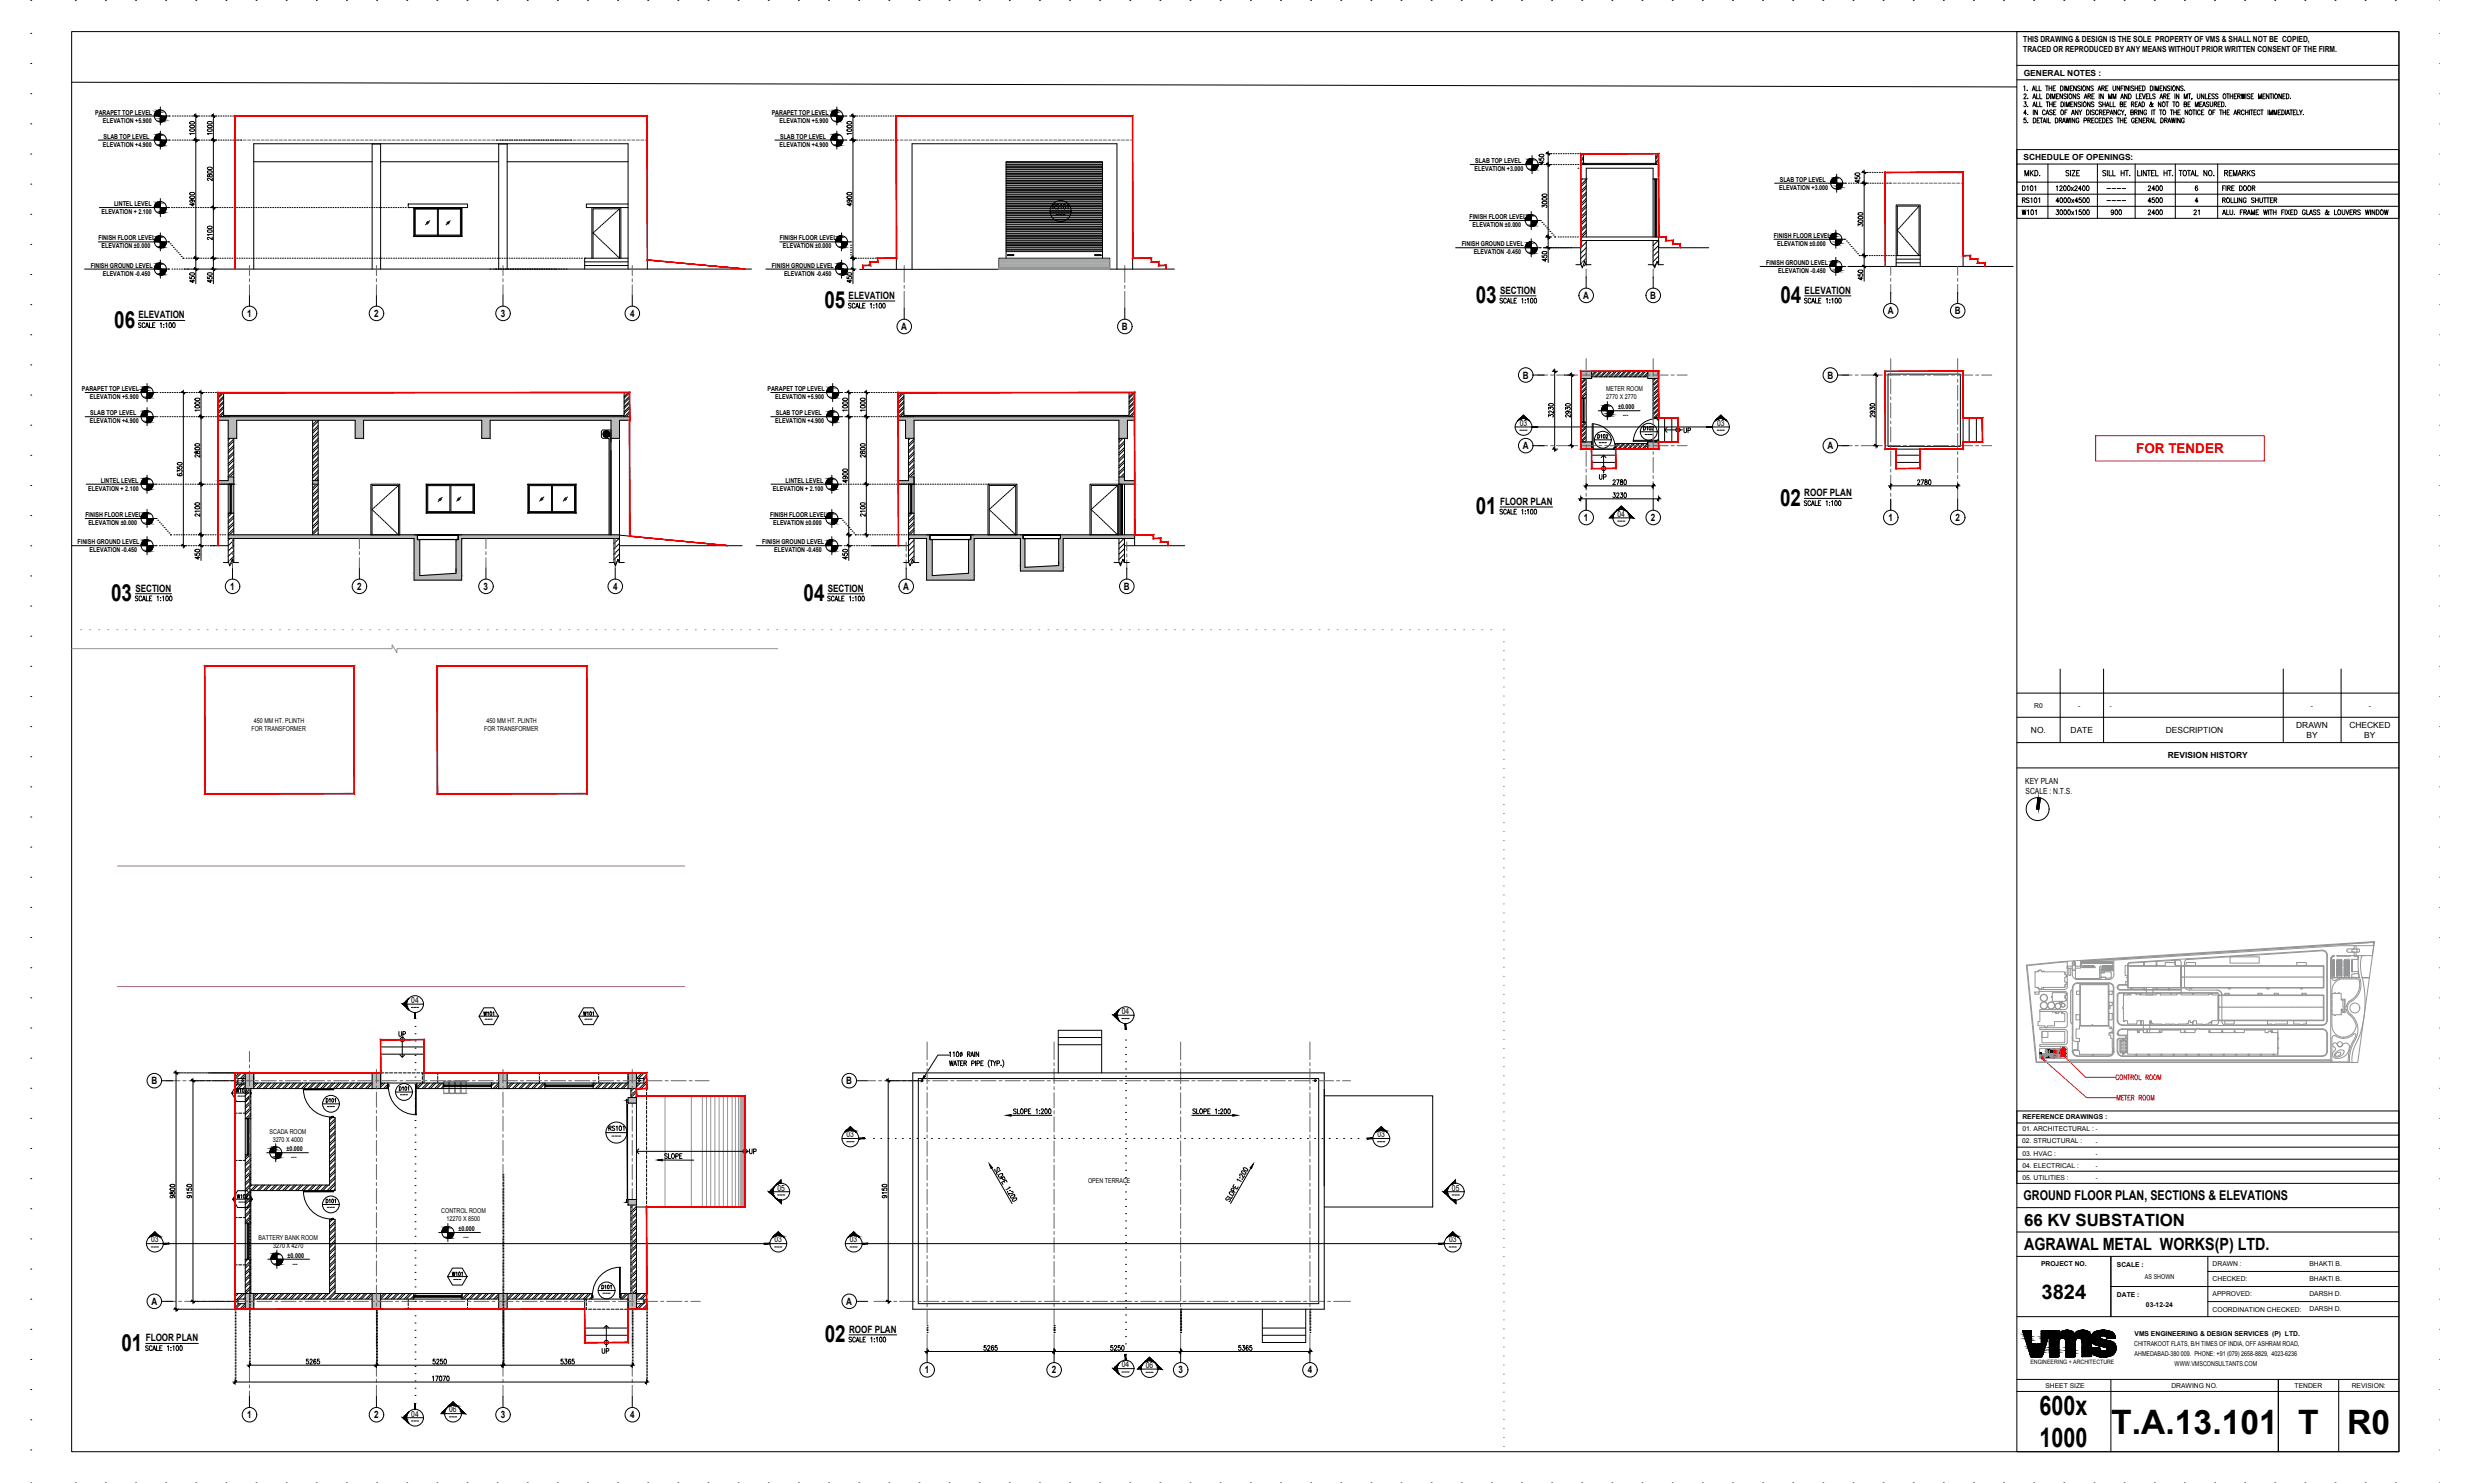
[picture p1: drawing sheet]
<svg xmlns="http://www.w3.org/2000/svg" width="1000mm" height="600mm" viewBox="0 0 1000 600" stroke-linecap="round" stroke-linejoin="round" font-family="sans-serif">
<defs><g id="words">
<g font-size="13.6">
<text x="854.5" y="580.1">T.A.13.101</text>
<text x="930.2" y="580.1">T</text>
<text x="950" y="580.1">R0</text>
</g>
<g font-size="10.9">
<text x="825.5" y="572.6">600x</text>
<text x="825.5" y="585.6">1000</text>
</g>
<g font-size="9.5">
<text x="333.7" y="124.7">05</text>
<text x="597.3" y="122.6">03</text>
<text x="720.6" y="122.6">04</text>
<text x="46.3" y="132.6">06</text>
<text x="597.3" y="208.1">01</text>
<text x="720.5" y="204.6">02</text>
<text x="45" y="243.2">03</text>
<text x="325.2" y="243.2">04</text>
<text x="333.8" y="543.1">02</text>
<text x="49.1" y="546.5">01</text>
</g>
<text font-size="8.2" x="826.3" y="525.7">3824</text>
<g font-size="6.8">
<text x="819.2" y="496.1">66 KV SUBSTATION</text>
<text x="819.2" y="505.8">AGRAWAL METAL WORKS(P) LTD.</text>
</g>
<text font-size="5.5" fill="#f70000" x="864.6" y="183.4">FOR TENDER</text>
<text font-size="5.5" x="819" y="485.5">GROUND FLOOR PLAN, SECTIONS &amp; ELEVATIONS</text>
<g font-size="5.3">
<text x="818.4" y="72.3">MKD.</text>
<text x="899.2" y="72.3">REMARKS</text>
<text x="868.2" y="83.3">4500</text>
<text x="817" y="88.2">W101</text>
<text x="853" y="88.2">900</text>
<text x="868.2" y="88.2">2400</text>
<text x="886.9" y="88.2">21</text>
<text x="680.5" y="176.4">UP</text>
<text x="302" y="468.1">UP</text>
<text x="242.4" y="548.9">UP</text>
</g>
<g font-size="4.9">
<text x="817.4" y="78.3">D101</text>
<text x="868.2" y="78.3">2400</text>
<text x="646.3" y="195.1">UP</text>
<text x="160.2" y="420.5">UP</text>
<text x="267.8" y="469.9">SLOPE</text>
</g>
<text font-size="4.4" fill="#636466" x="663.9" y="175.3">D102</text>
<text font-size="4.4" fill="#f00000" x="94.2" y="443.1">W102</text>
<g font-size="4.1">
<text x="607.1" y="118.9">SECTION</text>
<text x="730.4" y="118.9">ELEVATION</text>
<text x="343.5" y="120.9">ELEVATION</text>
<text x="640.8" y="121">A</text>
<text x="667.9" y="121">B</text>
<text x="56.1" y="128.8">ELEVATION</text>
<text x="100.1" y="128.3">1</text>
<text x="151.4" y="128.3">2</text>
<text x="202.6" y="128.3">3</text>
<text x="255" y="128.3">4</text>
<text x="764.1" y="127.2">A</text>
<text x="791.2" y="127.2">B</text>
<text x="364.8" y="133.6">A</text>
<text x="454.1" y="133.6">B</text>
<text x="616.3" y="153.2">B</text>
<text x="739.6" y="153.2">B</text>
<text x="616.3" y="181.8">A</text>
<text x="739.6" y="181.8">A</text>
<text x="730.3" y="200.8">ROOF PLAN</text>
<text x="607.1" y="204.3">FLOOR PLAN</text>
<text x="641.1" y="210.9">1</text>
<text x="668.2" y="210.9">2</text>
<text x="764.3" y="210.9">1</text>
<text x="791.5" y="210.9">2</text>
<text x="54.8" y="239.4">SECTION</text>
<text x="93.2" y="238.8">1</text>
<text x="144.5" y="238.8">2</text>
<text x="195.7" y="238.8">3</text>
<text x="248.1" y="238.8">4</text>
<text x="335.1" y="239.4">SECTION</text>
<text x="365.6" y="238.8">A</text>
<text x="454.9" y="238.8">B</text>
<text x="61.3" y="438.8">B</text>
<text x="342.5" y="438.8">B</text>
<text x="61.3" y="528.1">A</text>
<text x="342.5" y="528.1">A</text>
<text x="343.7" y="539.2">ROOF PLAN</text>
<text x="59" y="542.7">FLOOR PLAN</text>
<text x="374.4" y="555.8">1</text>
<text x="425.7" y="555.8">2</text>
<text x="476.9" y="555.8">3</text>
<text x="529.3" y="555.8">4</text>
<text x="100.1" y="574">1</text>
<text x="151.4" y="574">2</text>
<text x="202.6" y="574">3</text>
<text x="255" y="574">4</text>
</g>
<g font-size="3.4">
<text x="818.9" y="17.1">THIS DRAWING &amp; DESIGN IS THE SOLE PROPERTY OF VMS &amp; SHALL NOT BE COPIED,</text>
<text x="818.9" y="21.2">TRACED OR REPRODUCED BY ANY MEANS WITHOUT PRIOR WRITTEN CONSENT OF THE FIRM.</text>
<text x="819.1" y="30.6">GENERAL NOTES :</text>
<text x="819" y="64.7">SCHEDULE OF OPENINGS:</text>
<text x="615.1" y="172.3">03</text>
<text x="695" y="172.3">03</text>
<text x="654.7" y="209.1">04</text>
<text x="822" y="296.6">NO.</text>
<text x="838.1" y="296.6">DATE</text>
<text x="876.6" y="296.6">DESCRIPTION</text>
<text x="929.4" y="294.6">DRAWN</text>
<text x="933.5" y="298.5">BY</text>
<text x="950.9" y="294.6">CHECKED</text>
<text x="956.9" y="298.5">BY</text>
<text x="877.4" y="306.8">REVISION HISTORY</text>
<text x="819.7" y="317.3">KEY PLAN</text>
<text x="819.8" y="321.2">SCALE : N.T.S.</text>
<text x="166.5" y="405.8">04</text>
<text x="454" y="410.3">04</text>
<text x="342.6" y="460.2">03</text>
<text x="557.5" y="460.2">03</text>
<text x="314.7" y="481.8">05</text>
<text x="587.7" y="481.8">05</text>
<text x="61.1" y="502.8">03</text>
<text x="313.5" y="502.8">03</text>
<text x="344" y="502.8">03</text>
<text x="586.5" y="502.8">03</text>
<text x="454" y="553.3">04</text>
<text x="463.7" y="553.5">06</text>
<text x="166.5" y="573.2">04</text>
<text x="181.8" y="571.5">06</text>
</g>
<g font-size="2.7">
<text x="38.5" y="46.4">PARAPET TOP LEVEL</text>
<text x="312.3" y="46.4">PARAPET TOP LEVEL</text>
<text x="41.7" y="49.6">ELEVATION +5.900</text>
<text x="315.5" y="49.6">ELEVATION +5.900</text>
<text x="41.7" y="59.4">ELEVATION +4.900</text>
<text x="41.9" y="56.2">SLAB TOP LEVEL</text>
<text x="315.5" y="59.4">ELEVATION +4.900</text>
<text x="315.7" y="56.2">SLAB TOP LEVEL</text>
<text x="596.9" y="69.3">ELEVATION +3.000</text>
<text x="597.1" y="66.1">SLAB TOP LEVEL</text>
<text x="720.1" y="76.8">ELEVATION +3.000</text>
<text x="720.4" y="73.6">SLAB TOP LEVEL</text>
<text x="46.1" y="83.5">LINTEL LEVEL</text>
<text x="41.1" y="86.7">ELEVATION + 2.100</text>
<text x="594.8" y="88.6">FINISH FLOOR LEVEL</text>
<text x="596" y="91.9">ELEVATION ±0.000</text>
<text x="39.9" y="97.3">FINISH FLOOR LEVEL</text>
<text x="41.1" y="100.5">ELEVATION ±0.000</text>
<text x="315.6" y="97.3">FINISH FLOOR LEVEL</text>
<text x="316.9" y="100.5">ELEVATION ±0.000</text>
<text x="591.6" y="99.7">FINISH GROUND LEVEL</text>
<text x="718" y="96.2">FINISH FLOOR LEVEL</text>
<text x="719.3" y="99.5">ELEVATION ±0.000</text>
<text x="596.5" y="103">ELEVATION -0.450</text>
<text x="714.9" y="107.3">FINISH GROUND LEVEL</text>
<text x="36.7" y="108.4">FINISH GROUND LEVEL</text>
<text x="41.6" y="111.6">ELEVATION -0.450</text>
<text x="312.5" y="108.4">FINISH GROUND LEVEL</text>
<text x="317.3" y="111.6">ELEVATION -0.450</text>
<text x="719.8" y="110.5">ELEVATION -0.450</text>
<text x="33.1" y="158.3">PARAPET TOP LEVEL</text>
<text x="36.3" y="161.5">ELEVATION +5.900</text>
<text x="310.6" y="158.3">PARAPET TOP LEVEL</text>
<text x="313.8" y="161.5">ELEVATION +5.900</text>
<text x="650" y="158.2">METER ROOM</text>
<text x="650.1" y="161.5">2770 X 2770</text>
<text x="654.9" y="165.7">±0.000</text>
<text x="36.3" y="171.3">ELEVATION +4.900</text>
<text x="36.5" y="168.1">SLAB TOP LEVEL</text>
<text x="313.8" y="171.3">ELEVATION +4.900</text>
<text x="314" y="168.1">SLAB TOP LEVEL</text>
<text x="656.8" y="168.9">---</text>
<text x="40.8" y="195.4">LINTEL LEVEL</text>
<text x="318" y="195.4">LINTEL LEVEL</text>
<text x="35.7" y="198.6">ELEVATION + 2.100</text>
<text x="312.8" y="198.6">ELEVATION + 2.100</text>
<text x="34.5" y="209.2">FINISH FLOOR LEVEL</text>
<text x="311.7" y="209.2">FINISH FLOOR LEVEL</text>
<text x="35.8" y="212.5">ELEVATION ±0.000</text>
<text x="312.9" y="212.5">ELEVATION ±0.000</text>
<text x="31.4" y="220.3">FINISH GROUND LEVEL</text>
<text x="308.5" y="220.3">FINISH GROUND LEVEL</text>
<text x="36.3" y="223.5">ELEVATION -0.450</text>
<text x="313.4" y="223.5">ELEVATION -0.450</text>
<text x="823.3" y="286.3">R0</text>
<text x="841.2" y="286.3">-</text>
<text x="853.9" y="286.3">-</text>
<text x="935.4" y="286.3">-</text>
<text x="958.8" y="286.3">-</text>
<text x="102.8" y="292.6">450 MM HT. PLINTH</text>
<text x="196.9" y="292.6">450 MM HT. PLINTH</text>
<text x="101.8" y="295.8">FOR TRANSFORMER</text>
<text x="195.9" y="295.8">FOR TRANSFORMER</text>
<text x="818.6" y="453">REFERENCE DRAWINGS :</text>
<text x="109.1" y="459">SCADA ROOM</text>
<text x="818.6" y="457.8">01. ARCHITECTURAL : -</text>
<text x="110.4" y="462.2">3270 X 4000</text>
<text x="116" y="465.9">±0.000</text>
<text x="818.5" y="462.6">02. STRUCTURAL :</text>
<text x="818.6" y="467.6">03. HVAC :</text>
<text x="848.2" y="462.7">-</text>
<text x="848.2" y="467.6">-</text>
<text x="117.9" y="469.1">---</text>
<text x="818.6" y="472.5">04. ELECTRICAL :</text>
<text x="848.2" y="472.5">-</text>
<text x="440.4" y="478.7">OPEN TERRACE</text>
<text x="818.6" y="477.4">05. UTILITIES :</text>
<text x="848.2" y="477.4">-</text>
<text x="178.6" y="490.8">CONTROL ROOM</text>
<text x="180.8" y="494">12270 X 8500</text>
<text x="104.7" y="501.8">BATTERY BANK ROOM</text>
<text x="185.6" y="498.2">±0.000</text>
<text x="187.5" y="501.4">---</text>
<text x="110.5" y="505">3270 X 4270</text>
<text x="116.4" y="509">±0.000</text>
<text x="118.3" y="512.2">---</text>
<text x="826.1" y="512.2">PROJECT NO.</text>
<text x="856.8" y="512.8">SCALE :</text>
<text x="895.6" y="512.4">DRAWN :</text>
<text x="934.7" y="512.4">BHAKTI B.</text>
<text x="868.2" y="517.4">AS SHOWN</text>
<text x="895.6" y="518.5">CHECKED:</text>
<text x="934.7" y="518.4">BHAKTI B.</text>
<text x="856.8" y="525">DATE :</text>
<text x="895.6" y="524.6">APPROVED:</text>
<text x="934.7" y="524.5">DARSH D.</text>
<text x="868.6" y="528.7">03-12-24</text>
<text x="895.6" y="530.7">COORDINATION CHECKED:</text>
<text x="934.8" y="530.6">DARSH D.</text>
<text x="863.8" y="544.7">CHITRAKOOT FLATS, B/H TIMES OF INDIA, OFF ASHRAM ROAD,</text>
<text x="863.9" y="540.4">VMS ENGINEERING &amp; DESIGN SERVICES (P) LTD.</text>
<text x="863.9" y="548.6">AHMEDABAD-380 009. PHONE: +91 (079) 2658-8829, 4023-6236</text>
<text x="880.2" y="552.5">WWW.VMSCONSULTANTS.COM</text>
<text x="827.9" y="561.6">SHEET SIZE</text>
<text x="878.9" y="561.6">DRAWING NO.</text>
<text x="928.8" y="561.6">TENDER</text>
<text x="951.9" y="561.6">REVISION:</text>
</g>
<g font-size="2.6">
<text x="851.6" y="77.6">----</text>
<text x="851.6" y="82.5">----</text>
<text x="426.2" y="88.2">---</text>
<text x="613.8" y="175.3">---</text>
<text x="664.6" y="177.1">---</text>
<text x="693.9" y="175.3">---</text>
<text x="653.7" y="212">---</text>
<text x="165.1" y="408.9">---</text>
<text x="195.1" y="413.8">---</text>
<text x="235.7" y="413.8">---</text>
<text x="453" y="413.5">---</text>
<text x="94.9" y="444.9">---</text>
<text x="131.2" y="449.1">---</text>
<text x="160.9" y="444.1">---</text>
<text x="246.6" y="461.1">---</text>
<text x="341.5" y="463.2">---</text>
<text x="556.3" y="463.2">---</text>
<text x="313.6" y="484.7">---</text>
<text x="586.7" y="484.7">---</text>
<text x="95.6" y="487.5">---</text>
<text x="131.2" y="489.7">---</text>
<text x="60" y="505.9">---</text>
<text x="312.2" y="505.9">---</text>
<text x="342.9" y="505.9">---</text>
<text x="585.3" y="505.9">---</text>
<text x="182.4" y="518.9">---</text>
<text x="242.7" y="524.6">---</text>
<text x="453" y="556.3">---</text>
<text x="462.5" y="556.7">---</text>
<text x="180.6" y="574.7">---</text>
<text x="165.1" y="576.1">---</text>
</g>
<text font-size="2.6" fill="#636466" x="645.9" y="180.3">---</text>
<g font-size="2.6" fill="#ff1f1f">
<text x="834" y="425.1">UP</text>
<text x="832.6" y="426.2">UP</text>
<text x="834.7" y="427.6">UP</text>
</g>
<text font-size="2.4" x="821.8" y="551.9">ENGINEERING + ARCHITECTURE</text>
<g font-size=".2" fill="#939598">
<text x="858.7" y="421.6">2000 KVA DG</text>
<text x="858.7" y="422.8">2000 KVA DG</text>
<text x="858.7" y="424">2000 KVA DG</text>
<text x="858.7" y="425.2">2000 KVA DG</text>
<text x="859.1" y="421.9">SET-1</text>
<text x="859.1" y="423.1">SET-2</text>
<text x="859.1" y="424.3">SET-3</text>
<text x="859.1" y="425.4">SET-4</text>
</g>
</g></defs>
<!-- layer: A-ANNO-GEN-NOTE -->
<g fill="none" stroke="#000" stroke-width=".4">
<path d="M819.1 35.1l.4-.3v1.9M819.2 38.4v-.2a.47 .47 0 0 1 .7-.1 .47 .47 0 0 1 .1 .6l-.9 1.3h1M820.5 36.5v.2zM820.7 39.8v.2zM822.5 36.7l.6-1.9 .6 1.9M822.7 40l.6-2 .6 2M822.7 36h.8M823 39.3h.7M824.1 34.8v1.9h.9M824.3 38v2h.9M825.3 34.8v1.9h.9M825.6 38v2h.9"/>
<path d="M828 34.8h1M828.4 38a1 1 0 0 1 1.1 1 1 1 0 0 1-1.1 1zM828.5 34.8v1.9M829.4 34.8v1.9M829.4 35.7h1M829.9 38v2M830.4 34.8v1.9M830.5 40v-2l.6 2 .6-2v2M831 35.7h.6M832 34.8h-1v1.9h1M832.3 38.9h.6M833.3 38h-1v2h1"/>
<path d="M834 34.8a.98 .98 0 0 1 1.1 .9 .98 .98 0 0 1-1.1 1zM834.8 38v2l-1-2v2M835.5 34.8v1.9M836.1 36.7v-1.9l.6 1.9 .6-1.9v1.9M836.3 38.3l-.3-.3-.7 .3 .1 .4 .8 .4a.53 .53 0 0 1-.1 .8 .53 .53 0 0 1-.8-.2M836.8 38v2M837.5 38.3l.3-.3a1.02 1.02 0 0 1 .8 1 1.02 1.02 0 0 1-.8 1l-.4-.5zM837.9 35.7h.6M838.9 34.8h-1v1.9h1M840.1 38v2l-1-2v2M840.4 34.8v1.9l-1.1-1.9v1.9M841.7 38.3l-.4-.3-.6 .3 .1 .4 .7 .4a.53 .53 0 0 1-.1 .8 .53 .53 0 0 1-.7-.2"/>
<path d="M841.9 35l-.4-.2-.6 .2 1 1.2-.4 .5-.6-.3M842.4 34.8v1.9M843.2 34.8h.2a.94 .94 0 0 1 .8 1 .94 .94 0 0 1-1 .8l-.3-.7zM843.5 40l.7-2 .6 2M843.8 39.3h.7M845.1 38.9l.9-.1 .1-.6-1-.2v2M845.7 38.9l.5 1.1M845.7 34.8v1.9l-1-1.9v1.9M846.7 38.9h.6M847.3 35l-.4-.2-.7 .2 .2 .5 .8 .4-.1 .7-.5 .1-.4-.3M847.6 38h-.9v2h.9M849.1 36.7l.6-1.9 .6 1.9"/>
<path d="M849.3 36h.8M849.6 38v2M850.7 35.7l.9-.1 .1-.7-1-.1v1.9M851.2 35.7l.5 1M851.3 38v2l-1-2v2M852.3 35.7h.5M853.2 34.8h-.9v1.9h.9M853.4 40v-2l.6 2 .6-2v2M855.2 34.8v1.4l.5 .5 .6-.5v-1.4M855.2 40v-2l.6 2 .6-2v2M857.9 34.8v1.9l-1-1.9v1.9M858.4 40l.5-2 .6 2"/>
<path d="M858.5 35.7h.6M858.6 39.3h.7M859.5 34.8h-1v1.9M859.8 34.8v1.9M860.9 38v2l-1-2v2M861.5 34.8v1.9l-1.1-1.9v1.9M861.5 38a1 1 0 0 1 1.1 1 1 1 0 0 1-1.1 1zM862.1 34.8v1.9M863.6 35l-.9-.2v.7l.9 .4v.5l-.3 .3-.7-.3M864.2 35.7h1M864.2 34.8v1.9M864.7 38v2h.8"/>
<path d="M865.2 34.8v1.9M865.8 35.7h.6M865.9 38.9h.6M866.7 34.8h-.9v1.9h.9M866.9 38h-1v2h1M867.1 38l.6 2 .6-2M867.2 34.8a.98 .98 0 0 1 1 .9 .98 .98 0 0 1-1 1zM868.7 38.9h.6M869.7 38h-1v2h1M870.1 38v2h.9M870.3 34.8a.98 .98 0 0 1 1.1 .9 .98 .98 0 0 1-1.1 1zM871.9 34.8v1.9"/>
<path d="M872.3 38.3l-.4-.3-.6 .3 .1 .4 .8 .4a.53 .53 0 0 1-.2 .8 .53 .53 0 0 1-.7-.2M872.5 36.7v-1.9l.6 1.9 .6-1.9v1.9M874.2 40l.6-2 .6 2M874.3 35.7h.6M874.4 39.3h.8M875.2 34.8h-.9v1.9h.9M875.7 38.9l.9-.1 .1-.6-1-.2v2M876.3 38.9l.5 1.1M876.7 34.8v1.9l-1-1.9v1.9M877.3 38.9h.6M878.2 35l-.3-.2-.7 .2 .2 .5 .8 .4-.1 .7-.9-.2M878.2 38h-.9v2h.9"/>
<path d="M878.8 34.8v1.9M879.6 34.8h.2a.94 .94 0 0 1 .7 1 .94 .94 0 0 1-.9 .8l-.3-.7zM880.3 38v2M881.9 38v2l-1-2v2M882.1 34.8v1.9l-1.1-1.9v1.9M883.6 35l-.4-.2-.6 .2 1 1.2-.4 .5-.6-.3M884 40v-2l.6 2 .7-2v2M884.2 36.5v.2zM885.6 38h1.1M886.2 38v2M887.2 39.8l-.1 .5M889.3 38v1.4l.5 .6 .5-.3 .1-1.7"/>
<path d="M892 38v2l-1-2v2M892.6 38v2h.9M893.9 38.9h.6M894.8 38h-.9v2h.9M896.2 38.3l-.3-.3-.7 .3 .1 .4 .8 .4a.53 .53 0 0 1-.1 .8 .53 .53 0 0 1-.8-.2M897.7 38.3l-.3-.3-.7 .3 .1 .4 .8 .4a.53 .53 0 0 1-.1 .8 .53 .53 0 0 1-.8-.2M899.9 38.3l.3-.3a1.02 1.02 0 0 1 .8 1 1.02 1.02 0 0 1-.8 1l-.4-.8zM901.2 38h1.1M901.7 38v2M902.6 38.9h1.1M902.6 38v2M903.7 38v2"/>
<path d="M904.3 38.9h.6M905.3 38h-1v2h1M905.7 38.9l.9-.1 .1-.6-1-.2v2M906.2 38.9l.5 1.1M907.1 38l.4 2 .3-2 .4 2 .4-2M909 38v2M910.6 38.3l-.4-.3-.6 .3 .1 .4 .8 .4a.53 .53 0 0 1-.1 .8 .53 .53 0 0 1-.8-.2M911.1 38.9h.6M912.1 38h-1v2h1M914.1 40v-2l.6 2 .6-2v2M915.9 38.9h.6M916.9 38h-1v2h1"/>
<path d="M918.3 38v2l-1-2v2M918.7 38h1M919.2 38v2M920.1 38v2M920.9 38.1l.2-.1a1.04 1.04 0 0 1 .7 1 1.04 1.04 0 0 1-.7 1 1.29 1.29 0 0 1-.2-1.9zM923.4 38v2l-1-2v2M924 38.9h.6M924.9 38h-.9v2h.9M925.4 38a1 1 0 0 1 1.1 1 1 1 0 0 1-1.1 1zM927 39.8v.2zM819.2 41.2h.9l-.5 .8a.58 .58 0 0 1 .5 .9 .58 .58 0 0 1-1-.1M820 47.8h-.8v.8a.56 .56 0 0 1 .8 0 .56 .56 0 0 1-.1 .9 .56 .56 0 0 1-.8-.2"/>
<path d="M820.2 45.8h-1.1l.7-1.3v1.9M820.7 43h.1M820.7 46.3h.1M820.7 49.5h.1M822.7 43.2l.6-2 .6 2M823 47.8a.98 .98 0 0 1 1.1 .9 .98 .98 0 0 1-1.1 1zM823 42.5h.7M823 44.5v1.9M824.3 41.2v2h.9M824.5 48.7h.6M824.6 44.5v1.9l-1-1.9v1.9M825.5 47.8h-1v1.9h1"/>
<path d="M825.6 41.2v2h.9M825.7 47.8h1.1M826.2 47.8v1.9M826.9 49.7l.6-1.9 .6 1.9M827.1 49.1h.8M827.8 45a.57 .57 0 0 0-.7-.5 .57 .57 0 0 0-.4 .8v.4a.57 .57 0 0 0 .4 .7 .57 .57 0 0 0 .7-.4M828.1 46.4l.6-1.9 .6 1.9M828.2 41.2h1M828.3 45.8h.8M828.5 47.8v1.9M828.7 41.2v2M829.1 47.8v1.9h.8"/>
<path d="M829.6 41.2v2M829.6 42.2h1M830.6 44.8l-.4-.3-.6 .3 1 1.1-.4 .5-.6-.2M830.6 41.2v2M831.1 45.4h.6M831.2 42.2h.6M831.9 47.8a.98 .98 0 0 1 1 .9 .98 .98 0 0 1-1 1zM832.1 44.5h-1v1.9h1M832.2 41.2h-1v2h1M833.5 48.7l.8-.1 .1-.7-.9-.1v1.9M834 48.7l.5 1M834.2 41.2a.98 .98 0 0 1 1.1 1 .98 .98 0 0 1-1.1 1z"/>
<path d="M834.3 44.6l.2-.1a.94 .94 0 0 1 .8 1 .94 .94 0 0 1-1 .9l-.2-.7zM834.8 49.7l.6-1.9 .6 1.9M835 49.1h.7M835.7 41.2v2M835.7 45.4h.6M836.2 47.8l.3 1.9 .4-1.9 .4 1.9 .4-1.9M836.3 43.2v-2l.6 2 .6-2v2M836.7 44.5h-1v1.9M838.1 42.2h.6M838.1 47.8v1.9M838.4 46.4l.6-1.9 .6 1.9M838.7 45.8h.7"/>
<path d="M839.1 41.2h-1v2h1M839.8 47.8v1.9l-1.1-1.9v1.9M840.6 41.2v2l-1-2v2M841 44.5v1.9l-1-1.9v1.9M841.4 44.5l.6 .9v1M841.4 48.2a.59 .59 0 0 0-.7-.4 .59 .59 0 0 0-.4 .7v.4a.6 .6 0 0 0 .5 .8 .6 .6 0 0 0 .6-.8h-.4M842.1 41.5l-.9-.2v.6l.8 .5 .1 .5-.3 .3-.7-.3M842.6 44.5l-.6 .9M842.6 41.2v2M843.5 41.3l.1-.1a.94 .94 0 0 1 .8 1 .94 .94 0 0 1-.9 .9l-.3-.6zM843.5 48.8l.9-.1 .1-.8-1-.1v1.9M844.5 44.5a.98 .98 0 0 1 1.1 1 .98 .98 0 0 1-1.1 .9z"/>
<path d="M845.1 48.7l.8-.1v-.8h-.8v1.9M845.6 48.7l.5 1M845.9 41.2v2l-1-2v2M846.1 44.5v1.9M846.6 48.7h.6M847.5 41.5l-.4-.3-.5 .1v.7l.8 .5 .1 .4-.4 .3-.6-.3M847.6 47.8h-1v1.9h1M847.6 44.8l-.3-.3-.7 .3 .2 .5 .7 .3v.8l-.9-.2M849 48.2a.57 .57 0 0 0-.6-.4 .57 .57 0 0 0-.5 .7v.4a.57 .57 0 0 0 .4 .8 .57 .57 0 0 0 .7-.5M849.2 45a.57 .57 0 0 0-.7-.5 .57 .57 0 0 0-.4 .8v.4a.57 .57 0 0 0 .4 .7 .57 .57 0 0 0 .7-.4M849.6 48.7h.6M849.7 45.4l.9-.1 .1-.6-1-.2v1.9"/>
<path d="M850.3 45.4l.5 1M850.6 41.5l-.4-.3-.6 .1v.7l.9 .5 .1 .4-.4 .3-.7-.3M850.6 47.8h-1v1.9h1M851 47.8a.98 .98 0 0 1 1.1 .9 .98 .98 0 0 1-1.1 1zM851.1 42.2h1M851.1 41.2v2M851.3 45.4h.6M852.1 41.2v2M852.3 44.5h-1v1.9h1M852.5 43.2l.6-2 .6 2M852.6 48.7h.5M852.7 45.5l.9-.1v-.8l-.9-.1v1.9"/>
<path d="M852.7 42.5h.7M853.5 47.8h-.9v1.9h.9M854 41.2v2h.9M854 46.4l.6-1.9 .6 1.9M854.2 45.8h.8M854.9 48l-.4-.2-.6 .2 .1 .5 .8 .4v.7l-.6 .1-.3-.3M855.3 41.2v2h.9M856.7 44.5v1.9l-1.1-1.9v1.9M856.8 47.8h1M857.3 47.8v1.9M858.1 42.2l.9-.1v-.8l-.9-.1v2l.9-.1 .2-.6-.4-.3M858.2 48.7h1"/>
<path d="M858.2 47.8v1.9M858.3 45a.57 .57 0 0 0-.7-.5 .57 .57 0 0 0-.4 .8v.4a.57 .57 0 0 0 .4 .7 .57 .57 0 0 0 .7-.4M858.6 44.5l.6 .9v1M859.2 47.8v1.9M859.7 42.2h.6M859.7 44.5l-.5 .9M859.8 48.7h.6M860.3 46.4l-.2 .4M860.6 41.2h-.9v2h.9M860.8 47.8h-1v1.9h1M862.4 45.4l.9-.1v-.7l-.9-.1v1.9h.9l.2-.6-.4-.4M862.7 42.2l.9-.1v-.8l-.9-.1v2"/>
<path d="M863.2 42.2l.5 1M863.9 48.2a.59 .59 0 0 0-.7-.4 .59 .59 0 0 0-.5 .7v.4a.6 .6 0 0 0 .6 .8 .6 .6 0 0 0 .6-.8h-.4M864 45.4l.9-.1 .1-.6-1-.2v1.9M864.2 42.2h.6M864.4 48.7h.6M864.5 45.4l.5 1M865.2 41.2h-1v2h1M865.3 47.8h-.9v1.9h.9M865.4 43.2l.6-2 .6 2M865.5 44.5v1.9M865.6 42.5h.8M866.8 47.8v1.9l-1-1.9v1.9"/>
<path d="M867 41.2a.98 .98 0 0 1 1 1 .98 .98 0 0 1-1 1zM867.2 44.5v1.9l-1.1-1.9v1.9M867.4 48.7h.6M868.4 47.8h-1v1.9h1M868.8 45a.57 .57 0 0 0-.7-.5 .57 .57 0 0 0-.4 .8v.4a.57 .57 0 0 0 .6 .7 .57 .57 0 0 0 .5-.7h-.3M868.8 48.7l.9-.1v-.8h-.9v1.9M869.4 48.7l.5 1M870.2 49.7l.6-1.9 .5 1.9M870.4 49.1h.7M870.9 44.5v1.9M871.3 44.5h1M871.5 42.1l-.2-.2a1.03 1.03 0 0 1-1.1 1.2l-.1-.6 .7-.8-.2-.5-.1 .8 .6 1.1 .4-.1"/>
<path d="M871.7 47.8v1.9h.9M871.8 44.5v1.9M874 44.5h1.1M874.6 47.8a.98 .98 0 0 1 1 .9 .98 .98 0 0 1-1 1zM874.6 44.5v1.9M874.6 41.2v2l-1-2v2M875.5 41.3l.1-.1a.94 .94 0 0 1 .8 1 .94 .94 0 0 1-.9 .9l-.3-.6zM875.7 44.6l.1-.1a.94 .94 0 0 1 .8 1 .94 .94 0 0 1-.9 .9l-.3-.7zM876.1 48.7l.9-.1v-.8h-.9v1.9M876.6 41.2h1.1M876.6 48.7l.5 1M877.1 41.2v2"/>
<path d="M877.4 49.7l.6-1.9 .6 1.9M877.7 49.1h.7M878.4 44.5h1.1M878.9 47.8l.3 1.9 .4-1.9 .4 1.9 .4-1.9M878.9 44.5v1.9M879.4 41.2h1M879.8 45.4h1.1M879.8 44.5v1.9M879.9 41.2v2M880.8 47.8v1.9M880.9 44.5v1.9M881 41.3l.2-.1a.94 .94 0 0 1 .7 1 .94 .94 0 0 1-.9 .9l-.3-.6z"/>
<path d="M881.5 45.4h.6M882.4 44.5h-.9v1.9h.9M882.4 47.8v1.9l-1-1.9v1.9M884 42.2l.9-.1v-.8l-.9-.1v2l.9-.1 .1-.6-.4-.3M884 48.2a.57 .57 0 0 0-.6-.4 .57 .57 0 0 0-.5 .7v.4a.58 .58 0 0 0 .6 .8 .58 .58 0 0 0 .5-.8h-.3M885.5 44.5v1.9l-1.1-1.9v1.9M885.6 42.2h.6M886.3 44.6l.2-.1a.94 .94 0 0 1 .7 1 .94 .94 0 0 1-.9 .9l-.3-.7zM886.5 41.2h-.9v2h.9M887.5 44.5h1M888 44.5v1.9M888.5 43.2v-2l.6 2 .6-2v2"/>
<path d="M888.9 44.5v1.9M890.3 42.2h.6M890.5 45a.57 .57 0 0 0-.7-.5 .57 .57 0 0 0-.4 .8v.4a.57 .57 0 0 0 .4 .7 .57 .57 0 0 0 .7-.4M891 45.4h.7M891.3 41.2h-1v2h1M891.5 43.2l.6-2 .6 2M891.7 42.5h.8M892 44.5h-1v1.9h1M894 41.5l-.3-.3-.7 .3 .1 .4 .9 .7-.3 .6-.7-.3M894.2 44.6l.2-.1a.94 .94 0 0 1 .8 1 .94 .94 0 0 1-1 .9l-.2-.7zM894.5 41.2v1.4l.5 .6 .5-.3 .1-1.7M895.6 45.4h.6"/>
<path d="M896.2 42.2l.9-.1v-.8l-.9-.1v2M896.6 44.5h-1v1.9M896.7 42.2l.5 1M897.7 42.2h.7M898.4 44.5h1M898.7 41.2h-1v2h1M898.9 44.5v1.9M899.2 41.2a.98 .98 0 0 1 1 1 .98 .98 0 0 1-1 1zM899.8 45.4h1M899.8 44.5v1.9M900.8 43h.1M900.8 44.5v1.9"/>
<path d="M901.4 45.4h.6M902.3 44.5h-.9v1.9h.9M904.1 46.4l.6-1.9 .6 1.9M904.4 45.8h.7M905.7 45.4l.9-.1 .1-.6-1-.2v1.9M906.2 45.4l.5 1M908.3 45a.59 .59 0 0 0-.7-.5 .59 .59 0 0 0-.4 .8v.4a.59 .59 0 0 0 .4 .7 .59 .59 0 0 0 .7-.4M908.8 45.4h1.1M908.8 44.5v1.9M909.9 44.5v1.9M910.5 44.5v1.9M910.8 44.5h1.1"/>
<path d="M911.4 44.5v1.9M912.2 45.4h.6M913.2 44.5h-1v1.9h1M914.7 45a.59 .59 0 0 0-.7-.5 .59 .59 0 0 0-.4 .8v.4a.59 .59 0 0 0 .4 .7 .59 .59 0 0 0 .7-.4M915 44.5h1M915.5 44.5v1.9M918 44.5v1.9M918.5 46.4v-1.9l.6 1.9 .6-1.9v1.9M920.3 46.4v-1.9l.6 1.9 .6-1.9v1.9M922.1 45.4h.6M923.1 44.5h-1v1.9h1M923.5 44.5a.98 .98 0 0 1 1.1 1 .98 .98 0 0 1-1.1 .9z"/>
<path d="M925.1 44.5v1.9M925.4 46.4l.6-1.9 .7 1.9M925.7 45.8h.7M926.8 44.5h1.1M927.3 44.5v1.9M928.2 45.4h.6M929.2 44.5h-1v1.9h1M929.6 44.5v1.9h.9M930.7 44.5l.5 .9v1M931.8 44.5l-.6 .9M932.3 46.3h.1M832.3 75.6l.4-.4v1.9"/>
<path d="M833.7 75.6l.3-.4 .6 .4-1 1.5h1.1M835.4 75.3a.96 .96 0 0 1 1.1 .7 .96 .96 0 0 1-.7 1.1l-.5-.3zM837 75.3a.95 .95 0 0 1 1.1 .7 .95 .95 0 0 1-.7 1.1l-.6-.3zM837.4 69.3l-.4-.3-.8 .3 .1 .5 1.1 .7-.4 .7-.8-.4M838 69v2.2M838.4 75.8l.8 1.3M838.6 69h1.3l-1.3 2.2h1.3M839.2 75.8l-.8 1.3M839.8 75.6l.3-.4 .6 .4-1 1.5h1.1M840.5 70h.7M841.7 69h-1.2v2.2h1.2M842.5 76.5h-1.2l.8-1.3v1.9"/>
<path d="M843.1 75.3a.96 .96 0 0 1 1 .7 .96 .96 0 0 1-.6 1.1l-.6-.3zM844.7 75.3a.95 .95 0 0 1 1 .7 .95 .95 0 0 1-.6 1.1l-.6-.3zM852.3 69.3l-.4-.3-.8 .3 .1 .5 1.1 .7-.4 .7-.8-.4M852.9 69v2.2M853.7 69v2.2h1M855.1 69v2.2h1.1M858.5 70h1.2M858.5 69v2.2M859.7 69v2.2M860.2 69h1.2M860.8 69v2.2M862 71h.1"/>
<path d="M865.2 69v2.2h1.1M866.7 69v2.2M868.7 69v2.2l-1.2-2.2v2.2M869.1 69h1.3M869.7 69v2.2M870.8 70h.7M872 69h-1.2v2.2h1.2M872.5 69v2.2h1.1M875.9 70h1.2M875.9 69v2.2M877.1 69v2.2M877.6 69h1.2"/>
<path d="M878.2 69v2.2M879.3 71h.1M882 69h1.2M882.6 69v2.2M883.9 69h.2a1.12 1.12 0 0 1 .9 1.1 1.12 1.12 0 0 1-.9 1.1 1.48 1.48 0 0 1-.2-2.2zM885.4 69h1.2M886 69v2.2M886.8 71.2l.7-2.2 .7 2.2M887.1 70.4h.8M888.6 69v2.2h1.1M889.5 75.4l-.1-.1a.96 .96 0 0 0-1 .7 .96 .96 0 0 0 .6 1.1 .55 .55 0 0 0 .6-.4 .55 .55 0 0 0-.4-.7 .55 .55 0 0 0-.7 .5M893.2 69v2.2l-1.2-2.2v2.2"/>
<path d="M894 69.3l.4-.3a1.12 1.12 0 0 1 .9 1.1 1.12 1.12 0 0 1-.9 1.1l-.5-.9zM895.9 71h.2zM899.6 76.1h.6M900.6 75.2h-1v1.9M901 75.2v1.9M901.6 76.1l.9-.1 .1-.6-1-.2v1.9M902.2 76.1l.5 1M903.3 76.1h.6M904.3 75.2h-1v1.9h1M906.4 75.2a.98 .98 0 0 1 1.2 1 .98 .98 0 0 1-1.2 .9zM908.2 75.4l.3-.2a.93 .93 0 0 1 .8 1 .93 .93 0 0 1-1 .8l-.3-.6zM909.9 75.4l.3-.2a.93 .93 0 0 1 .8 1 .93 .93 0 0 1-.9 .8l-.4-.6z"/>
<path d="M911.6 76.1l.9-.1 .1-.6-1-.2v1.9M912.1 76.1l.6 1M818.6 81l.9-.1 .1-.7-1-.1v1.9M819.1 81l.6 1M821.3 80.3l-.4-.2h-.6v.7l.8 .4 .2 .5-.4 .3-.7-.3M822 80.4l.4-.3v1.9M823.6 80.1h.2a1.09 1.09 0 0 1 .6 .9 1.09 1.09 0 0 1-.6 1l-.5-.8zM825.1 80.4l.4-.3v1.9M832.3 84.9h.9l-.5 .8a.6 .6 0 0 1 .5 .9 .6 .6 0 0 1-1.1-.1M833.3 81.4h-1.2l.9-1.3v1.9M834 85a.96 .96 0 0 1 1 .7 .96 .96 0 0 1-.6 1.2l-.6-.4zM834 80.1a.96 .96 0 0 1 1 .8 .96 .96 0 0 1-.6 1.1l-.6-.4z"/>
<path d="M835.6 85a.96 .96 0 0 1 1 .8 .96 .96 0 0 1-.6 1.1l-.6-.4zM835.6 80.1a.96 .96 0 0 1 1 .8 .96 .96 0 0 1-.6 1.1l-.6-.4zM837.1 85a.96 .96 0 0 1 1 .8 .96 .96 0 0 1-.6 1.1l-.5-.4zM837.1 80.1a.96 .96 0 0 1 1 .8 .96 .96 0 0 1-.6 1.1l-.5-.4zM838.5 85.6l.8 1.3M838.5 80.7l.8 1.3M839.3 85.6l-.8 1.3M839.3 80.7l-.8 1.3M840.1 85.3l.3-.4v2M841 81.4h-1.2l.8-1.3v1.9M842.3 84.9h-.8v.9a.61 .61 0 0 1 .9-.1 .61 .61 0 0 1-.1 .9 .61 .61 0 0 1-.9-.1M842.3 80.1h-.8v.8a.61 .61 0 0 1 .9 0 .61 .61 0 0 1-.1 .9 .61 .61 0 0 1-.9-.2"/>
<path d="M843.2 85a.96 .96 0 0 1 1 .7 .96 .96 0 0 1-.6 1.2l-.5-.4zM843.2 80.1a.96 .96 0 0 1 1 .8 .96 .96 0 0 1-.6 1.1l-.5-.4zM844.8 85a.96 .96 0 0 1 1 .8 .96 .96 0 0 1-.6 1.1l-.6-.4zM844.8 80.1a.96 .96 0 0 1 1 .8 .96 .96 0 0 1-.6 1.1l-.6-.4zM889.6 81.4h-1.2l.8-1.3v1.9M899.6 86.9l.6-2 .6 2M899.6 81l.9-.1 .1-.7-1-.1v1.9M899.8 86.2h.8M900.1 81l.6 1M901.2 84.9v2h1M901.4 80.1a.9 .9 0 0 1 1 .9 .9 .9 0 0 1-1 .9l-.3-.6zM902.5 84.9v1.4l.6 .6 .5-.3 .1-1.7"/>
<path d="M903 80.1v1.9h.9M904.4 86.7h.1M904.3 80.1v1.9h1M905.6 80.1v1.9M906.7 85.9h.7M907.4 80.1v1.9l-1.1-1.9v1.9M907.8 84.9h-1.1v2M908.2 85.9l.9-.1v-.8l-.9-.1v2M908.7 85.9l.6 1M909.1 80.5a.61 .61 0 0 0-.7-.4 .61 .61 0 0 0-.5 .7v.5a.61 .61 0 0 0 .6 .7 .61 .61 0 0 0 .6-.7h-.4M909.6 86.9l.6-2 .6 2M909.8 86.2h.8"/>
<path d="M911.3 86.9v-2l.6 2 .6-2v2M912.4 80.3l-1-.2v.7l.8 .4 .2 .5-.5 .3-.6-.3M912.9 80.1v1.9M912.9 81h1.1M913.1 85.9h.7M914 80.1v1.9M914.2 84.9h-1.1v2h1.1M914.7 80.1v1.3l.4 .6 .6-.3 .1-1.6M916.1 84.9l.5 2 .3-2 .4 2 .4-2M916.1 80.1h1.1M916.7 80.1v1.9M917.4 80.1h1.1"/>
<path d="M918 80.1v1.9M918.2 84.9v2M918.6 84.9h1.1M918.9 81h.7M919.1 84.9v2M919.9 80.1h-1v1.9h1M920.1 84.9v2M920.1 85.9h1.1M920.4 81l.9-.1 .1-.7-1-.1v1.9M921 81l.5 1M921.2 84.9v2M923.5 85.9h.6"/>
<path d="M924.5 84.9h-1v2M924.9 84.9v2M925.4 84.9l1.2 2M926.6 84.9l-1.2 2M927.1 85.9h.7M928.2 84.9h-1.1v2h1.1M928.6 84.9a.98 .98 0 0 1 1.1 1 .98 .98 0 0 1-1.1 1zM933.1 85.4a.61 .61 0 0 0-.8-.5 .61 .61 0 0 0-.4 .8v.4a.61 .61 0 0 0 .6 .8 .61 .61 0 0 0 .6-.8h-.5M933.6 84.9v2h1M934.7 86.9l.7-2 .6 2M934.9 86.2h.8M937.4 85.2l-.4-.3-.7 .3 .2 .5 .8 .4 .1 .5-.4 .3-.7-.3"/>
<path d="M939 85.2l-.4-.3-.7 .3 .1 .5 .9 .4-.1 .7-.9-.2M942.7 85.8l-.2-.2a1.07 1.07 0 0 1-1.2 1.2l-.2-.5 .9-.9-.3-.5-.1 .8 .7 1.1 .4-.1M944.9 84.9v2h1M946.5 85a.89 .89 0 0 1 .9 .9 .89 .89 0 0 1-.9 .9l-.4-.7zM948 84.9v1.4l.4 .6 .6-.3 .1-1.7M949.5 84.9l.6 2 .6-2M951.1 85.9h.7M952.2 84.9h-1.1v2h1.1M952.6 85.9l1-.1v-.8l-1-.1v2M953.2 85.9l.5 1M955.3 85.2l-.9-.2-.1 .6 .9 .5 .1 .5-.4 .3-.7-.3M957.4 84.9l.3 2 .5-2 .4 2 .3-2"/>
<path d="M959.4 84.9v2M961.2 84.9v2l-1.1-2v2M961.8 84.9a.98 .98 0 0 1 1.1 1 .98 .98 0 0 1-1.1 1zM963.7 85a.9 .9 0 0 1 1 .9 .9 .9 0 0 1-1 .9l-.3-.7zM965 84.9l.4 2 .4-2 .4 2 .4-2M824.9 322.8l1 .2-.7 4.5-1-.1zM384.3 426l.3-.4v2M384.3 429.3l.3 1.9 .4-1.9 .4 1.9 .4-1.9M384.3 426.9h-4.7l-5.3 8.5M385.8 426l.4-.4v2M386 431.2l.6-1.9 .6 1.9M386.2 430.5h.8"/>
<path d="M387.3 425.7a.97 .97 0 0 1 .9 .8 .97 .97 0 0 1-.6 1.1l-.5-.4zM387.3 429.3h1.1M387.9 429.3v1.9M388.7 430.2h.6M389.3 425.7l-.6 1.9M389.7 429.3h-1v1.9h1M390.1 430.2l.9-.1 .1-.7-1-.1v1.9M390.7 430.2l.5 1M391.6 426.6l.9-.1v-.8l-.9-.1v2M392.1 426.6l.5 1M392.9 427.6l.6-2 .6 2M393.1 426.9h.8"/>
<path d="M393.3 430.3l.9-.1 .1-.8-1-.1v1.9M394.5 425.6v2M394.8 429.3v1.9M395.4 430.3l.9-.1 .1-.8-1-.1v1.9M396.1 425.6v2l-1-2v2M397 430.2h.6M398 429.3h-1v1.9h1M400.5 428.9a2.39 2.39 0 0 0 0 2.9M400.8 429.3h1M401.3 429.3v1.9M402 429.3l.6 .9v1M403.2 429.3l-.6 .9"/>
<path d="M403.5 430.3l1-.1v-.9h-1v1.9M405.2 431v.2zM405.8 428.9a2.39 2.39 0 0 1 0 2.9M409.2 451.3h16.5M411.3 449l-.4-.3-.7 .3 .2 .5 .7 .3a.53 .53 0 0 1-.1 .8 .53 .53 0 0 1-.8-.2M411.8 448.7v2h.9M413.3 448.8l.1-.1a1.04 1.04 0 0 1 .8 1 1.04 1.04 0 0 1-.8 1 1.29 1.29 0 0 1-.1-1.9zM414.7 449.7l.9-.1v-.8l-.9-.1v1.9M416.2 449.6h.6M417.2 448.7h-1v1.9h1M419.4 449.1l.3-.4v1.9M420.8 450.5h.1"/>
<path d="M420.8 449.3v.2zM421.4 449.2l.3-.5 .6 .2v.5l-.9 1.2h1M423.1 448.8a.97 .97 0 0 1 .9 .7 .97 .97 0 0 1-.5 1.1l-.6-.3zM424.6 448.8l.2-.1a1.09 1.09 0 0 1 .6 1 1.09 1.09 0 0 1-.6 .9l-.5-.8zM482.4 451.3h16.5M483.8 448.9l-.4-.2-.6 .2 .1 .5 .8 .4v.8h-.5l-.4-.3M484.3 448.7v1.9h.9M485.7 448.9l.3-.2a.94 .94 0 0 1 .8 1 .94 .94 0 0 1-1 .9l-.3-.7zM487.3 449.7l.8-.1 .1-.7-.9-.2v1.9M488.8 449.6h.6M489.8 448.7h-1v1.9h1M492 449.1l.3-.4v1.9"/>
<path d="M493.4 449.4h.1M493.4 450.5h.1M494 449.2l.1-.3a.47 .47 0 0 1 .6-.1 .47 .47 0 0 1 .1 .7l-.9 1.1 1.1 .1M495.6 448.8a.94 .94 0 0 1 1 .6 .94 .94 0 0 1-.4 1.2l-.3 .1-.4-.4zM497.1 448.8l.3-.1a1.09 1.09 0 0 1 .6 1 1.09 1.09 0 0 1-.6 1l-.5-.9zM268.1 469.4h12.7M401.4 472.7l8.2 14.3M402.7 473.1a.53 .53 0 0 0 .2 .8 .53 .53 0 0 0 .7-.5v-.7l.3-.3 .4 .2 .1 .6M404.2 475.4l.7-.4a.61 .61 0 0 1 .9 .1 .61 .61 0 0 1-.3 .9l-.5 .3a.58 .58 0 0 1-.8-.1 .58 .58 0 0 1 0-.8zM404.9 473.6l-1.7 1 .4 .7M405.5 476.6l.6 .8 .6-.5-.3-.8-1.7 1M406.4 477.9l.3 .5"/>
<path d="M407.6 478.3l-.4-.9-1.7 1 .4 .9M499.4 479.3l-.4 .8 1.7 1 .4-.8M500.8 477.6l-.1-.5 1.7 1M501.8 476.5h.1M502.6 473.9a1.2 1.2 0 0 1 1.6 1.1 1.2 1.2 0 0 1-1.6-1.1zM502.8 477.1h.1M503.3 472.6a1.16 1.16 0 0 1 1.7 1.1 1.16 1.16 0 0 1-1.7-1.1zM503.8 475.8l-.6 .9-.7-1.6h-.6l.1 .8M506.3 472.7l-8.2 14.3M407.9 482.3h.1M408.4 480.3l.5 .1-1.7 1.1M408.9 481.7h.1"/>
<path d="M409.2 484l1-.6 .5 .1a1.09 1.09 0 0 1-.6 1 1.09 1.09 0 0 1-1.1 0zM409.4 482.2h.5v.7h-1.9l.6 .8M409.9 485.3l1.3-.6a.95 .95 0 0 1-.1 1.2 .95 .95 0 0 1-1.3 0zM496.7 484.6l-.4 .2-.1 .7 .5 .1 .8-.5 .4 .2-.1 .7-.4 .2M496.7 484l1.7 1 .5-.8M497.7 482.3a1.1 1.1 0 0 1 1.2 .2 1.1 1.1 0 0 1 .3 1.1 1.1 1.1 0 0 1-1.1-.2 1.1 1.1 0 0 1-.4-1.1zM499.1 482l.3-.8-.6-.5-.6 .8 1.7 1M500.1 480.1l-.3 .5M816.3 488.7h154.7M816.3 498.5h154.7M816.3 508.4h154.7M854.4 508.4v24.4"/>
<path d="M893.6 514.5h77.4M893.6 508.4v24.4M816.3 532.8h154.7M818.7 538.5h3.5v5.3l1.8 .1 .2 4.4 .3-.3v-4.2h1.7v-5.3h7.1l.1 1.4a3.7 3.7 0 0 1 6.2 0 3.9 3.9 0 0 1 6.8 .7l.1 .1a4.7 4.7 0 0 1 5.5-2.4 3.7 3.7 0 0 1 4.2 3.2h-2.8a.69 .69 0 0 1-.8 0 .69 .69 0 0 1-.3-.7l-.4-.2a1.1 1.1 0 0 0-1.2-.2 1.1 1.1 0 0 0-.6 1l.4 .4 2.1 .4a4.7 4.7 0 0 1 3.3 1.5 3.4 3.4 0 0 1 .1 3.6 3.4 3.4 0 0 1-3.1 1.7 5.6 5.6 0 0 1-6.4-1.9v1.8h-3.8v-5.6a1.49 1.49 0 0 0-1.5-1.9 1.49 1.49 0 0 0-1.3 2.1v5.4h-3.8v-5.6a1.47 1.47 0 0 0-1.5-1.9 1.47 1.47 0 0 0-1.3 2v5.5h-3.8v-9.3l-2.9 9.3h-3.9a.6 .6 0 0 1-.7 0 .6 .6 0 0 1-.2-.6zM854.4 520.6h116.6M893.6 526.7h77.4M816.3 558.2h154.7M824 543.8v4.2M824.5 543.8v4.2M846.5 542.6a7.3 7.3 0 0 0 5.5 2.5 .72 .72 0 0 1 .7 .6 .72 .72 0 0 1-.4 .8 1.69 1.69 0 0 1-2.5-1h-3.3zM854.4 558.2v29.2M946.6 558.2v29.2"/>
<path d="M816.3 563h154.7M922.1 587.4v-29.2v29.2"/>
<circle cx="679.1" cy="173.9" r=".87"/>
<circle cx="649.1" cy="189.5" r=".87"/>
<circle cx="824.7" cy="327.4" r="4.6"/>
<circle cx="389" cy="426.6" r=".59"/>
<circle cx="245.4" cy="543.2" r=".87"/>
</g>
<!-- layer: A-TITL-BLOK -->
<g fill="none" stroke="#000" stroke-width=".4">
<path d="M12.4 .1h.1M12.4 13.5h.1M29 12.8h942v574.6h-942zM30.5 .1h.1M42.7 .1h.1M54.9 .1h.1M67.1 .1h.1M79.2 .1h.1M91.4 .1h.1M103.6 .1h.1M115.8 .1h.1M128 .1h.1"/>
<path d="M140.2 .1h.1M152.4 .1h.1M164.6 .1h.1M176.8 .1h.1M189 .1h.1M201.2 .1h.1M213.4 .1h.1M225.6 .1h.1M237.8 .1h.1M250 .1h.1M262.2 .1h.1M274.4 .1h.1"/>
<path d="M286.6 .1h.1M298.7 .1h.1M310.9 .1h.1M323.1 .1h.1M335.4 .1h.1M347.6 .1h.1M359.7 .1h.1M371.9 .1h.1M384.1 .1h.1M396.3 .1h.1M408.5 .1h.1M420.7 .1h.1"/>
<path d="M432.9 .1h.1M445.1 .1h.1M457.3 .1h.1M469.5 .1h.1M481.7 .1h.1M493.9 .1h.1M506.1 .1h.1M518.3 .1h.1M530.5 .1h.1M542.7 .1h.1M554.9 .1h.1M567.1 .1h.1"/>
<path d="M579.2 .1h.1M591.4 .1h.1M603.6 .1h.1M615.8 .1h.1M628 .1h.1M640.2 .1h.1M652.4 .1h.1M664.6 .1h.1M676.8 .1h.1M689 .1h.1M701.2 .1h.1M713.4 .1h.1"/>
<path d="M725.6 .1h.1M737.8 .1h.1M750 .1h.1M762.2 .1h.1M774.4 .1h.1M786.6 .1h.1M798.7 .1h.1M810.9 .1h.1M816.3 12.8h154.7v574.6h-154.7zM823.1 .1h.1M835.3 .1h.1M847.5 .1h.1"/>
<path d="M859.7 .1h.1M871.9 .1h.1M884.1 .1h.1M896.3 .1h.1M908.5 .1h.1M920.7 .1h.1M932.9 .1h.1M945.1 .1h.1M957.3 .1h.1M969.5 .1h.1M987.5 13.5h.1M987.5 .1h.1"/>
<path d="M12.4 25.7h.1M12.4 37.9h.1M29 33.3l787.3 1.9M816.3 32.3h154.7M816.3 26.5h154.7M987.5 37.9h.1M987.5 25.7h.1M12.4 50.1h.1M987.5 50.1h.1M12.4 62.3h.1M12.4 74.5h.1M816.3 73.7v4.9h154.7"/>
<path d="M816.3 78.6v4.9h154.7M816.3 66.4h154.7M828.9 66.4v21.9M848.9 66.4v21.9M864.2 66.4v21.9M880.4 66.4v21.9M897.6 73.7v14.6M971 73.7h-154.7v-13.2h154.7v27.8h-154.7v-4.8M987.5 74.5h.1M987.5 62.3h.1M12.4 86.7h.1M12.4 98.9h.1"/>
<path d="M987.5 98.9h.1M987.5 86.7h.1M12.4 111.1h.1M987.5 111.1h.1M12.4 123.3h.1M12.4 135.5h.1M987.5 135.5h.1M987.5 123.3h.1M12.4 147.7h.1M12.4 159.9h.1M763.1 150.2h31.5v31.5h-31.5zM764.2 151.4h29.3v29.2h-29.3z"/>
<path d="M987.5 159.9h.1M987.5 147.7h.1M12.4 172h.1M987.5 172h.1M12.4 184.2h.1M12.4 196.4h.1M987.5 196.4h.1M987.5 184.2h.1M12.4 208.6h.1M987.5 208.6h.1M12.4 220.9h.1M12.4 233h.1"/>
<path d="M987.5 233h.1M987.5 220.9h.1M12.4 245.2h.1M12.4 257.4h.1M987.5 257.4h.1M987.5 245.2h.1M12.4 269.6h.1M833.8 270.7v29.8M851.4 270.7v29.8M924.1 270.7v29.8M947.5 270.7v29.8M987.5 269.6h.1"/>
<path d="M12.4 281.8h.1M12.4 294h.1M816.3 290.2h154.7M816.3 280.5h154.7M987.5 294h.1M987.5 281.8h.1M12.4 306.2h.1M12.4 318.4h.1M816.3 300.5h154.7M816.3 310.7h154.7M987.5 318.4h.1M987.5 306.2h.1"/>
<path d="M12.4 330.6h.1M987.5 330.6h.1M12.4 342.8h.1M12.4 355h.1M987.5 355h.1M987.5 342.8h.1M12.4 367.2h.1M12.4 379.3h.1M987.5 379.3h.1M987.5 367.2h.1M12.4 391.6h.1M987.5 391.6h.1"/>
<path d="M12.4 403.8h.1M12.4 416h.1M987.5 416h.1M987.5 403.8h.1M12.4 428.2h.1M369.4 434.1h166.6v95.7h-166.6zM371.7 436.4h162v91.1h-162zM987.5 428.2h.1M12.4 440.4h.1M12.4 452.5h.1M816.3 449.5h154.7v29.3h-154.7zM816.3 454.4h154.7"/>
<path d="M816.3 459.3h154.7M987.5 452.5h.1M987.5 440.4h.1M12.4 464.7h.1M12.4 476.9h.1M816.3 473.9h154.7M816.3 469.1h154.7M816.3 464.2h154.7M987.5 476.9h.1M987.5 464.7h.1M12.4 489.1h.1M987.5 489.1h.1"/>
<path d="M12.4 501.3h.1M12.4 513.5h.1M987.5 513.5h.1M987.5 501.3h.1M12.4 525.7h.1M12.4 537.9h.1M987.5 537.9h.1M987.5 525.7h.1M12.4 550.1h.1M987.5 550.1h.1M12.4 562.3h.1M12.4 574.5h.1"/>
<path d="M987.5 574.5h.1M987.5 562.3h.1M12.4 586.7h.1M987.5 586.7h.1M12.4 600.1h.1M30.5 600.1h.1M42.7 600.1h.1M54.9 600.1h.1M67.1 600.1h.1M79.2 600.1h.1M91.4 600.1h.1M103.6 600.1h.1"/>
<path d="M115.8 600.1h.1M128 600.1h.1M140.2 600.1h.1M152.4 600.1h.1M164.6 600.1h.1M176.8 600.1h.1M189 600.1h.1M201.2 600.1h.1M213.4 600.1h.1M225.6 600.1h.1M237.8 600.1h.1M250 600.1h.1"/>
<path d="M262.2 600.1h.1M274.4 600.1h.1M286.6 600.1h.1M298.7 600.1h.1M310.9 600.1h.1M323.1 600.1h.1M335.4 600.1h.1M347.6 600.1h.1M359.7 600.1h.1M371.9 600.1h.1M384.1 600.1h.1M396.3 600.1h.1"/>
<path d="M408.5 600.1h.1M420.7 600.1h.1M432.9 600.1h.1M445.1 600.1h.1M457.3 600.1h.1M469.5 600.1h.1M481.7 600.1h.1M493.9 600.1h.1M506.1 600.1h.1M518.3 600.1h.1M530.5 600.1h.1M542.7 600.1h.1"/>
<path d="M554.9 600.1h.1M567.1 600.1h.1M579.2 600.1h.1M591.4 600.1h.1M603.6 600.1h.1M615.8 600.1h.1M628 600.1h.1M640.2 600.1h.1M652.4 600.1h.1M664.6 600.1h.1M676.8 600.1h.1M689 600.1h.1"/>
<path d="M701.2 600.1h.1M713.4 600.1h.1M725.6 600.1h.1M737.8 600.1h.1M750 600.1h.1M762.2 600.1h.1M774.4 600.1h.1M786.6 600.1h.1M798.7 600.1h.1M810.9 600.1h.1M823.1 600.1h.1M835.3 600.1h.1"/>
<path d="M847.5 600.1h.1M859.7 600.1h.1M871.9 600.1h.1M884.1 600.1h.1M896.3 600.1h.1M908.5 600.1h.1M920.7 600.1h.1M932.9 600.1h.1M945.1 600.1h.1M957.3 600.1h.1M969.5 600.1h.1M987.5 600.1h.1"/>
</g>
<!-- layer: A-ANNO-GEN-NOTE -->
<g fill="#000" stroke="#000" stroke-width=".4">
<path d="M374 435.2l.5 .4-1.3 1.4zM407.3 451.3l1.9-.3v.7zM498.9 451l2 .3-2 .4zM400.4 471l1.3 1.5-.6 .3zM507.2 471l-.6 1.8-.6-.3zM819.2 538.5h3zM820.4 538.5h1.8zM821.6 538.5h.6zM821.9 538.5h.3zM829.7 538.5h3.6zM830.2 538.5h3.1zM831.7 538.5h1.6z"/>
<path d="M832.8 538.5h.5zM833 538.5h.3zM839.8 539.6h6.2zM842.9 538.3h.3zM851.2 538.3h.3zM821.6 547.9h2.4zM822 548.9h.4zM829.5 548.9h.4zM836.1 548.9h.3zM842.7 548.9h.2zM846.8 545.5h3.1zM847.8 545.5h2.1z"/>
<path d="M849.2 545.5h.7zM849.5 545.5h.4zM849.8 549.1h2.9zM851.3 545h5.1zM851.6 540.5h4.4zM852.7 541.5h.2z"/>
<path d="M824.9 322.8l-.7 4.6 1 .1zM824.9 322.8l1 .2-.7 4.5z"/>
<path d="M818.8 538.5h3.4zM818.7 538.5h3.5zM818.7 538.5h3.5z"/>
<path d="M821.9 538.5h.3zM821.9 538.5h.3zM821.8 538.5h.4z"/>
<path d="M821.8 538.5h.4zM821.6 538.5h.6zM821.1 538.5h1.1z"/>
<path d="M821.1 538.5h1.1zM820.4 538.5h1.8zM819.7 538.5h2.5z"/>
<path d="M819.7 538.5h2.5zM819.2 538.5h3zM819 538.5h3.2z"/>
<path d="M819 538.5h3.2zM818.8 538.5h3.4zM818.7 538.5h3.5z"/>
<path d="M818.7 538.5l3.5 .1zM818.7 538.5l3.5 .1z"/>
<path d="M818.7 538.6h3.5zM818.7 538.6h3.5zM818.7 538.6h3.5zM818.7 538.6h3.5z"/>
<path d="M818.7 538.6l3.5 .2zM818.7 538.6l3.5 .2z"/>
<path d="M818.8 538.8l3.4 .1zM818.8 538.8l3.4 .1z"/>
<path d="M818.8 538.9l3.4 .1zM818.8 538.9l3.4 .1z"/>
<path d="M818.8 539l3.4 .2v-.2zM818.8 539l3.4 .2h-3.3zM818.9 539.2h3.3zM818.9 539.2h3.3z"/>
<path d="M818.9 539.2l3.3 .3v-.3zM818.9 539.2l3.3 .3h-3.2z"/>
<path d="M819 539.5l3.2 .2zM819 539.5l3.2 .2z"/>
<path d="M819.1 539.7l3.1 .2v-.2zM819.1 539.7l3.1 .2h-3.1z"/>
<path d="M819.1 539.9l3.1 .8v-.8zM819.1 539.9l3.1 .8h-2.8z"/>
<path d="M826.2 539.5h7.1zM826.2 539.5h7.1z"/>
<path d="M826.2 539.9l3.2 .1zM826.2 539.9l3.2 .1z"/>
<path d="M826.2 540h3.2zM826.2 540l3.2 .1z"/>
<path d="M826.2 539.8h3.2zM826.2 539.8l3.2 .1z"/>
<path d="M826.2 539.6l3.3 .1zM826.2 539.6l3.3 .1z"/>
<path d="M826.2 539.7h3.3zM826.2 539.7l3.2 .1z"/>
<path d="M833 538.5h.3zM832.8 538.5h.5zM832.4 538.5h.9z"/>
<path d="M832.4 538.5h.9zM831.7 538.5h1.6zM831 538.5h2.3z"/>
<path d="M831 538.5h2.3zM830.2 538.5h3.1zM829.9 538.5h3.4z"/>
<path d="M829.9 538.5h3.4zM829.7 538.5h3.6zM829.6 538.5h3.7z"/>
<path d="M829.6 538.5h3.7zM829.5 538.5h3.8zM829.5 538.5h3.8zM829.5 538.5h3.8zM829.5 538.5h3.8zM829.5 538.5h3.8zM829.5 538.5h3.8zM829.5 538.5h3.8zM829.5 538.5h3.8zM829.5 538.5h3.8z"/>
<path d="M826.2 538.5l7.1 .1zM826.2 538.5l7.1 .1z"/>
<path d="M826.2 538.6h7.1zM826.2 538.6h7.1z"/>
<path d="M826.2 538.6l7.1 .1zM826.2 538.6l7.1 .1z"/>
<path d="M826.2 538.7l7.1 .1zM826.2 538.7l7.1 .1z"/>
<path d="M826.2 538.8l7.1 .1zM826.2 538.8l7.1 .1z"/>
<path d="M826.2 538.9l7.1 .2zM826.2 538.9l7.1 .2z"/>
<path d="M826.2 539.1l7.1 .4v-.4zM826.2 539.1l7.1 .4h-7.1z"/>
<path d="M826.2 539.5l7.1 .1zM826.2 539.5l7.1 .1z"/>
<path d="M829.5 539.6l3.8 .1zM829.5 539.6l3.8 .1z"/>
<path d="M829.5 539.7l3.8 .1zM829.5 539.7l3.8 .1zM829.5 539.8h3.8zM829.5 539.8h3.8z"/>
<path d="M829.5 539.8l3.8 .1zM829.5 539.8l3.8 .1zM829.5 539.9h3.8zM829.5 539.9h3.8z"/>
<path d="M829.5 539.9h3.8zM829.5 539.9h3.8z"/>
<path d="M833.4 539.9h6.2zM833.4 539.9h6.2z"/>
<path d="M836.6 538.3h.2zM836.6 538.3h.2z"/>
<path d="M836.6 538.3h.3zM836.5 538.3h.4z"/>
<path d="M836.5 538.3h.7zM836.1 538.3h1.1z"/>
<path d="M836.1 538.3h1.3zM835.9 538.3h1.5z"/>
<path d="M835.9 538.3l1.8 .1zM835.5 538.4h2.2z"/>
<path d="M835.5 538.4h2.4zM835.4 538.4h2.5z"/>
<path d="M835.4 538.4l2.8 .2zM835 538.6h3.2z"/>
<path d="M835 538.6h3.3zM834.9 538.6h3.4z"/>
<path d="M834.9 538.6l3.7 .2zM834.6 538.8h4z"/>
<path d="M834.6 538.8l4.1 .1zM834.6 538.8l4.1 .1z"/>
<path d="M834.5 538.9l4.5 .2zM834.1 539.1l.4-.2 4.5 .2z"/>
<path d="M834.1 539.1l4.9 .1zM834.1 539.1l4.9 .1z"/>
<path d="M834.1 539.2l5.2 .2-.3-.2zM833.8 539.4l.3-.2 5.2 .2z"/>
<path d="M833.8 539.4l5.5 .1zM833.8 539.4l5.5 .1z"/>
<path d="M833.7 539.5l5.8 .2-.2-.2zM833.7 539.5l5.8 .2h-6z"/>
<path d="M833.5 539.7l6 .1zM833.5 539.7l6 .1z"/>
<path d="M833.4 539.8h6.2zM833.4 539.8h6.2z"/>
<path d="M833.4 539.8l6.2 .1zM833.4 539.8l6.2 .1z"/>
<path d="M842.9 538.3h.3zM842.8 538.3h.4z"/>
<path d="M842.8 538.3h.8zM842.6 538.3h1z"/>
<path d="M842.6 538.3h1.1zM842.3 538.3h1.4z"/>
<path d="M842.3 538.3l1.7 .1zM842 538.4h2z"/>
<path d="M842 538.4h2.1zM841.9 538.4h2.2z"/>
<path d="M841.9 538.4h2.6zM841.6 538.4h2.9z"/>
<path d="M841.6 538.4l2.9 .1zM841.6 538.4l2.9 .1z"/>
<path d="M841.5 538.5l3.3 .1zM841.2 538.6h3.6z"/>
<path d="M841.2 538.6l3.9 .1zM840.9 538.7h4.2z"/>
<path d="M840.9 538.7l4.3 .1zM840.8 538.8h4.4z"/>
<path d="M840.8 538.8l4.7 .2zM840.4 539l.4-.2 4.7 .2z"/>
<path d="M840.4 539h5.1zM840.4 539h5.1z"/>
<path d="M840.4 539l5.3 .2-.2-.2zM840.1 539.2l.3-.2 5.3 .2z"/>
<path d="M840.1 539.2l5.7 .2zM840.1 539.2l5.7 .2z"/>
<path d="M840 539.4h5.8zM840 539.4h5.8z"/>
<path d="M840 539.4l5.9 .1zM840 539.4l5.9 .1z"/>
<path d="M839.9 539.5l6.1 .1zM839.9 539.5l6.1 .1h-6.2zM839.8 539.6h6.2z"/>
<path d="M839.8 539.6l6.3 .2-.1-.2zM839.8 539.6l6.3 .2h-6.5z"/>
<path d="M839.6 539.8l6.5 .1zM839.6 539.8l6.5 .1z"/>
<path d="M839.6 539.9h6.5zM839.6 539.9h6.5z"/>
<path d="M833.4 539.9h12.7zM833.4 539.9h12.7z"/>
<path d="M829.5 539.9l16.7 .2zM829.5 539.9l16.7 .2z"/>
<path d="M851.2 538.3h.3zM851.1 538.3h.4z"/>
<path d="M851.1 538.3h.4zM851.1 538.3h.4z"/>
<path d="M851.1 538.3h.7zM850.7 538.3h1.1z"/>
<path d="M850.7 538.3h1.3zM850.6 538.3h1.4z"/>
<path d="M850.6 538.3l2 .1zM849.8 538.4h2.8z"/>
<path d="M849.8 538.4h3.1zM849.6 538.4h3.3z"/>
<path d="M849.6 538.4l3.9 .2zM848.9 538.6h4.6z"/>
<path d="M848.9 538.6h4.9zM848.7 538.6h5.1z"/>
<path d="M848.7 538.6l5.5 .2zM848.4 538.8h5.8z"/>
<path d="M848.4 538.8l6.1 .1zM848.1 538.9h6.4z"/>
<path d="M848.1 538.9h6.4zM848.1 538.9h6.4z"/>
<path d="M848.1 538.9h6.5zM848.1 538.9h6.5z"/>
<path d="M848 538.9l6.9 .2zM847.7 539.1h7.2z"/>
<path d="M847.7 539.1h7.2zM847.7 539.1h7.2z"/>
<path d="M847.6 539.1l7.6 .2-.3-.2zM847.3 539.3l.3-.2 7.6 .2z"/>
<path d="M847.3 539.3l8 .1zM847.3 539.3l8 .1z"/>
<path d="M847.3 539.4l8.2 .2-.2-.2zM847.3 539.4l8.2 .2h-8.5z"/>
<path d="M847 539.6l8.6 .1zM847 539.6l8.6 .1z"/>
<path d="M847 539.7l8.6 .1zM847 539.7l8.6 .1z"/>
<path d="M846.9 539.8l8.8 .2zM846.9 539.8l8.8 .2z"/>
<path d="M846.8 540l9 .1zM846.8 540l9 .1z"/>
<path d="M821.7 548h2.3zM821.7 548h2.3z"/>
<path d="M819.4 540.7h2.8zM819.4 540.7h2.8z"/>
<path d="M819.4 540.7l2.8 1v-1zM819.4 540.7l2.8 1h-2.5z"/>
<path d="M819.7 541.7l2.5 .1zM819.7 541.7l2.5 .1z"/>
<path d="M819.7 541.8l2.5 .5v-.5zM819.7 541.8l2.5 .5h-2.3z"/>
<path d="M819.9 542.3l2.3 .4v-.4zM819.9 542.3l2.3 .4h-2.2z"/>
<path d="M820 542.7l2.2 .1zM820 542.7l2.2 .1z"/>
<path d="M820 542.8l2.2 .4v-.4zM820 542.8l2.2 .4h-2z"/>
<path d="M820.2 543.2l2 .3v-.3zM820.2 543.2l2 .3h-1.9z"/>
<path d="M820.3 543.5l1.9 .2v-.2zM820.3 543.5l1.9 .2z"/>
<path d="M820.3 543.7l1.9 .1zM820.3 543.7l1.9 .1z"/>
<path d="M820.4 543.8h1.8zM820.4 543.8h1.8z"/>
<path d="M822 548.9h.4zM822 548.9h.7z"/>
<path d="M822 548.9h.7zM822 548.9h1.1z"/>
<path d="M822 548.9h1.1zM822 548.9h1.5z"/>
<path d="M822 548.9h1.5zM822 548.9h3.3z"/>
<path d="M820.4 543.8l3.6 .1zM820.4 543.8l3.6 .1z"/>
<path d="M820.4 543.9h3.6zM820.4 543.9h3.6z"/>
<path d="M820.4 543.9l3.6 .2zM820.4 543.9l3.6 .2z"/>
<path d="M820.5 544.1l3.5 .2v-.2zM820.5 544.1l3.5 .2h-3.5z"/>
<path d="M820.5 544.3l3.5 .4v-.4zM820.5 544.3l3.5 .4h-3.4z"/>
<path d="M820.6 544.7l3.4 .1zM820.6 544.7l3.4 .1z"/>
<path d="M820.7 544.8l3.3 .2v-.2zM820.7 544.8l3.3 .2h-3.2z"/>
<path d="M820.8 545l3.2 .8v-.8zM820.8 545l3.2 .8h-3z"/>
<path d="M821 545.8l3 .9v-.9zM821 545.8l3 .9h-2.7z"/>
<path d="M821.3 546.7l2.7 .1zM821.3 546.7l2.7 .1z"/>
<path d="M821.3 546.8l2.7 .3v-.3zM821.3 546.8l2.7 .3h-2.6z"/>
<path d="M821.4 547.1l2.6 .4v-.4zM821.4 547.1l2.6 .4h-2.5z"/>
<path d="M821.5 547.5l2.5 .1zM821.5 547.5l2.5 .1z"/>
<path d="M821.6 547.6l2.4 .1zM821.6 547.6l2.4 .1z"/>
<path d="M821.6 547.7l2.4 .2v-.2zM821.6 547.7l2.4 .2h-2.4zM821.6 547.9h2.4z"/>
<path d="M821.7 547.9l2.3 .1zM821.7 547.9l2.3 .1z"/>
<path d="M821.7 548l2.3 .1zM821.7 548l2.3 .1z"/>
<path d="M821.7 548.1l2.4 .2zM821.7 548.1l2.4 .2zM821.8 548.3h2.3zM821.8 548.3h2.3z"/>
<path d="M821.8 548.3h2.4zM821.8 548.3h2.4z"/>
<path d="M822 548.9h3.3zM822 548.9h3.7z"/>
<path d="M822 548.9h3.7zM822 548.9h4.1z"/>
<path d="M822 548.9h4.1zM822 548.9h4.3z"/>
<path d="M822 548.9h4.3zM822 548.9h4.5z"/>
<path d="M822 548.9h4.5zM822 548.9h4.5z"/>
<path d="M822 548.9h4.5zM822 548.9h4.5z"/>
<path d="M821.9 548.8l4.7 .1zM821.9 548.8l4.7 .1z"/>
<path d="M821.9 548.9h4.7zM821.9 548.9h4.7z"/>
<path d="M822 548.9h4.6zM822 548.9h4.5z"/>
<path d="M821.9 548.6l4.7 .1zM821.9 548.6l4.7 .1z"/>
<path d="M821.9 548.7h4.7zM821.9 548.7l4.7 .1z"/>
<path d="M821.9 548.5h4.7zM821.9 548.5l4.7 .1z"/>
<path d="M821.8 548.4h4.9zM821.8 548.4l4.8 .1z"/>
<path d="M824.3 548.3h2.4zM824.2 548.3h2.5z"/>
<path d="M821.8 548.3h4.9zM821.8 548.3l4.9 .1z"/>
<path d="M824.4 548.1l2.4 .1zM824.4 548.1l2.4 .1z"/>
<path d="M824.4 548.2h2.4zM824.4 548.2l2.3 .1z"/>
<path d="M824.5 548h2.3zM824.5 548h2.3z"/>
<path d="M824.5 548l2.3 .1zM824.5 548l2.3 .1z"/>
<path d="M824.5 548.1h2.3zM824.5 548.1h2.3z"/>
<path d="M824.5 547.9h2.4zM824.5 547.9l2.3 .1z"/>
<path d="M824.5 547.6l2.4 .3v-.3zM824.5 547.6l2.4 .3h-2.4zM824.5 547.9h2.4zM824.5 547.9h2.4z"/>
<path d="M824.5 547.3l2.4 .3 .1-.3zM824.5 547.3l2.4 .3h-2.4z"/>
<path d="M824.5 547.2h2.6zM824.5 547.2l2.5 .1z"/>
<path d="M824.5 546.6l2.6 .6 .2-.6zM824.5 546.6l2.6 .6h-2.6z"/>
<path d="M824.5 546.4l2.8 .2 .1-.2zM824.5 546.4l2.8 .2h-2.8z"/>
<path d="M824.5 545.7l2.9 .7 .2-.7zM824.5 545.7l2.9 .7h-2.9z"/>
<path d="M824.5 545.4l3.1 .3 .1-.3zM824.5 545.4l3.1 .3h-3.1z"/>
<path d="M824.5 544.9l3.2 .5 .1-.5zM824.5 544.9l3.2 .5h-3.2z"/>
<path d="M824.5 544.5l3.3 .4 .1-.4zM824.5 544.5l3.3 .4h-3.3z"/>
<path d="M824.5 544.5h3.5zM824.5 544.5h3.4z"/>
<path d="M824.5 544.2l3.5 .3v-.3zM824.5 544.2l3.5 .3h-3.5z"/>
<path d="M824.5 544l3.5 .2 .1-.2zM824.5 544l3.5 .2h-3.5z"/>
<path d="M824.5 543.9h3.6zM824.5 543.9l3.6 .1z"/>
<path d="M826.2 543.8h2zM826.2 543.8h2z"/>
<path d="M824.5 543.8h3.7zM824.5 543.8l3.6 .1z"/>
<path d="M826.2 543.6h2zM826.2 543.6l2 .2z"/>
<path d="M826.2 543.4l2 .2 .1-.2zM826.2 543.4l2 .2h-2z"/>
<path d="M826.2 543l2.1 .4 .1-.4zM826.2 543l2.1 .4h-2.1z"/>
<path d="M826.2 542.6h2.3zM826.2 542.6h2.3z"/>
<path d="M826.2 542.6l2.2 .4 .1-.4zM826.2 542.6l2.2 .4h-2.2z"/>
<path d="M826.2 541.8l2.3 .8 .3-.8zM826.2 541.8l2.3 .8h-2.3z"/>
<path d="M826.2 541.6l2.6 .2 .1-.2zM826.2 541.6l2.6 .2h-2.6z"/>
<path d="M826.2 541l2.7 .6 .2-.6zM826.2 541l2.7 .6h-2.7z"/>
<path d="M826.2 540.5l2.9 .5 .1-.5zM826.2 540.5l2.9 .5h-2.9z"/>
<path d="M826.2 540.4h3.1zM826.2 540.4l3 .1z"/>
<path d="M826.2 540.1l3.1 .3 .1-.3zM826.2 540.1l3.1 .3h-3.1z"/>
<path d="M829.5 548.9h3.8zM829.5 548.9h3.8z"/>
<path d="M829.5 548.9h.4zM829.5 548.9h.7z"/>
<path d="M829.5 548.9h.7zM829.5 548.9h1.3z"/>
<path d="M829.5 548.9h1.3zM829.5 548.9h2.9z"/>
<path d="M829.5 548.9h2.9zM829.5 548.9h3.2z"/>
<path d="M829.5 548.9h3.2zM829.5 548.9h3.5z"/>
<path d="M829.5 548.9h3.5zM829.5 548.9h3.7z"/>
<path d="M829.5 548.9h3.7zM829.5 548.9h3.8z"/>
<path d="M829.5 548.9h3.8zM829.5 548.9h3.8z"/>
<path d="M829.5 543.2l3.8 .1zM829.5 543.2l3.8 .1z"/>
<path d="M829.5 543.3l3.8 .1zM829.5 543.3l3.8 .1z"/>
<path d="M829.5 543.4l3.8 .1zM829.5 543.4l3.8 .1z"/>
<path d="M829.5 543.5l3.8 .2v-.2zM829.5 543.5l3.8 .2h-3.8z"/>
<path d="M829.5 543.7l3.8 .4v-.4zM829.5 543.7l3.8 .4h-3.8z"/>
<path d="M829.5 544.1l3.8 .4v-.4zM829.5 544.1l3.8 .4h-3.8z"/>
<path d="M829.5 544.5l3.8 .5v-.5zM829.5 544.5l3.8 .5h-3.8z"/>
<path d="M829.5 545l3.8 .3v-.3zM829.5 545l3.8 .3h-3.8z"/>
<path d="M829.5 545.3l3.8 .9v-.9zM829.5 545.3l3.8 .9h-3.8z"/>
<path d="M829.5 546.2l3.8 .1zM829.5 546.2l3.8 .1z"/>
<path d="M829.5 546.3l3.8 .8v-.8zM829.5 546.3l3.8 .8h-3.8z"/>
<path d="M829.5 547.1l3.8 .2v-.2zM829.5 547.1l3.8 .2h-3.8z"/>
<path d="M829.5 547.3l3.8 .5v-.5zM829.5 547.3l3.8 .5h-3.8zM829.5 547.8h3.8zM829.5 547.8h3.8z"/>
<path d="M829.5 547.8l3.8 .4v-.4zM829.5 547.8l3.8 .4h-3.8z"/>
<path d="M829.5 548.2l3.8 .2zM829.5 548.2l3.8 .2z"/>
<path d="M829.5 548.4l3.8 .2v-.2zM829.5 548.4l3.8 .2h-3.8zM829.5 548.6h3.8zM829.5 548.6h3.8z"/>
<path d="M829.5 548.6l3.8 .2zM829.5 548.6l3.8 .2z"/>
<path d="M829.5 548.8h3.8zM829.5 548.8h3.8z"/>
<path d="M829.5 548.8l3.8 .1zM829.5 548.8l3.8 .1z"/>
<path d="M829.5 548.9h3.8zM829.5 548.9h3.8z"/>
<path d="M829.5 542.8l3.8 .4 .1-.4zM829.5 542.8l3.8 .4h-3.8z"/>
<path d="M829.5 542.5l3.9 .3v-.3zM829.5 542.5l3.9 .3h-3.9z"/>
<path d="M829.5 542.4h4zM829.5 542.4l3.9 .1z"/>
<path d="M829.5 542.1l4 .3 .1-.3zM829.5 542.1l4 .3h-4z"/>
<path d="M829.5 541.8l4.1 .3 .2-.3zM829.5 541.8l4.1 .3h-4.1z"/>
<path d="M829.5 541.7h4.4zM829.5 541.7l4.3 .1z"/>
<path d="M829.5 541.6h4.5zM829.5 541.6l4.4 .1z"/>
<path d="M829.5 541.5h4.8zM829.5 541.5l4.5 .1z"/>
<path d="M829.5 541.4h5.1zM829.5 541.4h5.2z"/>
<path d="M829.5 541.4h5.1zM829.5 541.4l4.8 .1z"/>
<path d="M834.7 541.4h15.4zM834.7 541.4h15.4z"/>
<path d="M836.1 548.9h.3zM836.1 548.9h.5z"/>
<path d="M836.1 548.9h.5zM836.1 548.9h.9z"/>
<path d="M836.1 548.9h.9zM836.1 548.9h1.2z"/>
<path d="M836.1 548.9h1.2zM836.1 548.9h2z"/>
<path d="M836.1 548.9h2zM836.1 548.9h2.7z"/>
<path d="M836.1 548.9h2.7zM836.1 548.9h3.1z"/>
<path d="M836.1 548.9h3.1zM836.1 548.9h3.4z"/>
<path d="M836.1 548.9h3.4zM836.1 548.9h3.6z"/>
<path d="M836.1 548.9h3.6zM836.1 548.9h3.8z"/>
<path d="M836.1 548.9h3.8zM836.1 548.9h3.8z"/>
<path d="M836.1 543.1h3.8zM836.1 543.1h3.8z"/>
<path d="M836.1 543.1l3.8 .2zM836.1 543.1l3.8 .2z"/>
<path d="M836.1 543.3h3.8zM836.1 543.3h3.8z"/>
<path d="M836.1 543.3h3.8zM836.1 543.3h3.8z"/>
<path d="M836.1 543.3l3.8 .1zM836.1 543.3l3.8 .1z"/>
<path d="M836.1 543.4l3.8 .1zM836.1 543.4l3.8 .1z"/>
<path d="M836.1 543.5l3.8 .1zM836.1 543.5l3.8 .1z"/>
<path d="M836.1 543.6l3.8 .3v-.3zM836.1 543.6l3.8 .3h-3.8z"/>
<path d="M836.1 543.9h3.8zM836.1 543.9h3.8z"/>
<path d="M836.1 543.9l3.8 .3v-.3zM836.1 543.9l3.8 .3h-3.8z"/>
<path d="M836.1 544.2l3.8 .2zM836.1 544.2l3.8 .2z"/>
<path d="M836.1 544.4l3.8 .3v-.3zM836.1 544.4l3.8 .3h-3.8z"/>
<path d="M836.1 544.7l3.8 .2zM836.1 544.7l3.8 .2z"/>
<path d="M836.1 544.9l3.8 .4v-.4zM836.1 544.9l3.8 .4h-3.8z"/>
<path d="M836.1 545.3l3.8 .1zM836.1 545.3l3.8 .1z"/>
<path d="M836.1 545.4l3.8 1v-1zM836.1 545.4l3.8 1h-3.8z"/>
<path d="M836.1 546.4l3.8 .1zM836.1 546.4l3.8 .1z"/>
<path d="M836.1 546.5l3.8 1v-1zM836.1 546.5l3.8 1h-3.8z"/>
<path d="M836.1 547.5l3.8 .1zM836.1 547.5l3.8 .1z"/>
<path d="M836.1 547.6l3.8 .4v-.4zM836.1 547.6l3.8 .4h-3.8z"/>
<path d="M836.1 548l3.8 .1zM836.1 548l3.8 .1z"/>
<path d="M836.1 548.1l3.8 .3v-.3zM836.1 548.1l3.8 .3h-3.8z"/>
<path d="M836.1 548.4l3.8 .1zM836.1 548.4l3.8 .1z"/>
<path d="M836.1 548.5l3.8 .2v-.2zM836.1 548.5l3.8 .2h-3.8z"/>
<path d="M836.1 548.7h3.8zM836.1 548.7h3.8z"/>
<path d="M836.1 548.7l3.8 .2zM836.1 548.7l3.8 .2z"/>
<path d="M836.1 548.9h3.8zM836.1 548.9h3.8z"/>
<path d="M836.1 548.9h3.8zM836.1 548.9h3.8z"/>
<path d="M836.1 542.7l3.8 .4 .1-.4zM836.1 542.7l3.8 .4h-3.8z"/>
<path d="M836.1 542.6h3.9zM836.1 542.6l3.9 .1z"/>
<path d="M836 542.3l4.1 .1zM836 542.3l4.1 .1z"/>
<path d="M836 542.4l4 .2 .1-.2zM836 542.4l4 .2h-3.9z"/>
<path d="M836 542l4.1 .3 .1-.3zM836 542l4.1 .3h-4.1z"/>
<path d="M835.9 542h4.4zM835.9 542h4.3z"/>
<path d="M835.8 541.8h4.6zM835.8 541.8l4.5 .2z"/>
<path d="M835.7 541.7h4.7zM835.7 541.7l4.7 .1z"/>
<path d="M835.5 541.6h5.2zM835.5 541.6l4.9 .1z"/>
<path d="M835.4 541.6h5.3zM835.4 541.6h5.3z"/>
<path d="M835.1 541.5h5.9zM835.1 541.5l5.6 .1z"/>
<path d="M834.9 541.4h6.1zM834.9 541.4l6.1 .1z"/>
<path d="M834.7 541.4h6.8zM834.7 541.4h6.3z"/>
<path d="M842.7 542.8h3.8zM842.7 542.8h3.8z"/>
<path d="M842.7 545.5h3.8zM842.7 545.5h3.8z"/>
<path d="M842.7 545.5h3.8zM842.7 545.5h3.8z"/>
<path d="M842.7 548.9h.5zM842.7 548.9h.7z"/>
<path d="M842.7 548.9h.5zM842.7 548.9h.2z"/>
<path d="M842.7 548.9h.7zM842.7 548.9h1.1z"/>
<path d="M842.7 548.9h1.1zM842.7 548.9h2.6z"/>
<path d="M842.7 548.9h2.6zM842.7 548.9h3.3z"/>
<path d="M842.7 548.9h3.3zM842.7 548.9h3.5z"/>
<path d="M829.5 540.1l16.8 .1zM829.5 540.1l16.8 .1z"/>
<path d="M842.7 548.9h3.5zM842.7 548.9h3.7z"/>
<path d="M829.5 540.2l16.8 .1zM829.5 540.2l16.8 .1z"/>
<path d="M829.5 540.3l16.9 .1zM829.5 540.3l16.9 .1z"/>
<path d="M829.5 540.4l16.9 .1zM829.5 540.4l16.9 .1z"/>
<path d="M829.5 540.5h16.9zM829.5 540.5h16.9z"/>
<path d="M829.5 540.5l16.9 .1zM829.5 540.5l16.9 .1z"/>
<path d="M829.5 540.6l17 .1zM829.5 540.6l17 .1z"/>
<path d="M842.7 548.9h3.7zM842.7 548.9h3.8z"/>
<path d="M829.5 540.7h17zM829.5 540.7h17z"/>
<path d="M842.7 542.6l3.8 .1zM842.7 542.6l3.8 .1z"/>
<path d="M842.7 542.7h3.8zM842.7 542.7h3.8z"/>
<path d="M842.7 542.7l3.8 .1zM842.7 542.7l3.8 .1z"/>
<path d="M842.7 542.8l3.8 .3v-.3zM842.7 542.8l3.8 .3h-3.8z"/>
<path d="M842.7 543.1l3.8 .2v-.2zM842.7 543.1l3.8 .2h-3.8z"/>
<path d="M842.7 543.3h3.8zM842.7 543.3h3.8z"/>
<path d="M842.7 543.3h3.8zM842.7 543.3h3.8z"/>
<path d="M842.7 543.3l3.8 .2zM842.7 543.3l3.8 .2z"/>
<path d="M842.7 543.5l3.8 .3v-.3zM842.7 543.5l3.8 .3h-3.8z"/>
<path d="M842.7 543.8l3.8 .4v-.4zM842.7 543.8l3.8 .4h-3.8z"/>
<path d="M842.7 544.2l3.8 .4v-.4zM842.7 544.2l3.8 .4h-3.8z"/>
<path d="M842.7 544.6l3.8 .1zM842.7 544.6l3.8 .1z"/>
<path d="M842.7 544.7l3.8 .2v-.2zM842.7 544.7l3.8 .2h-3.8z"/>
<path d="M842.7 544.9l3.8 .3v-.3zM842.7 544.9l3.8 .3h-3.8zM842.7 545.2h3.8zM842.7 545.2h3.8z"/>
<path d="M842.7 545.2l3.8 .2v-.2zM842.7 545.2l3.8 .2h-3.8z"/>
<path d="M842.7 545.4l3.8 .1zM842.7 545.4l3.8 .1z"/>
<path d="M842.7 547.1l3.8 .1zM842.7 547.1l3.8 .1z"/>
<path d="M842.7 547.2h3.8zM842.7 547.2h3.8z"/>
<path d="M842.7 547.2l3.8 .2zM842.7 547.2l3.8 .2z"/>
<path d="M842.7 547.4l3.8 .1zM842.7 547.4l3.8 .1z"/>
<path d="M842.7 547.5l3.8 .4v-.4zM842.7 547.5l3.8 .4h-3.8z"/>
<path d="M842.7 547.9l3.8 .3v-.3zM842.7 547.9l3.8 .3h-3.8z"/>
<path d="M842.7 548.2l3.8 .1zM842.7 548.2l3.8 .1z"/>
<path d="M842.7 548.3l3.8 .2v-.2zM842.7 548.3l3.8 .2h-3.8z"/>
<path d="M842.7 548.5l3.8 .1zM842.7 548.5l3.8 .1z"/>
<path d="M842.7 548.6l3.8 .2zM842.7 548.6l3.8 .2z"/>
<path d="M842.7 548.8l3.8 .1zM842.7 548.8l3.8 .1z"/>
<path d="M842.7 548.9h3.8zM842.7 548.9h3.8zM842.7 548.9h3.8zM842.7 548.9h3.8z"/>
<path d="M849.8 549.1h2.1zM850.8 549.1h1.1z"/>
<path d="M849.5 545.5h.4zM849.2 545.5h.7zM848.5 545.5h1.4z"/>
<path d="M848.5 545.5h1.4zM847.8 545.5h2.1zM847.1 545.5h2.8z"/>
<path d="M847.1 545.5h2.8zM846.8 545.5h3.1zM846.6 545.5h3.3z"/>
<path d="M846.6 545.5h3.3zM846.5 545.5h3.4z"/>
<path d="M842.7 545.5h7.2zM842.7 545.5h7.2z"/>
<path d="M842.7 545.5l7.2 .2zM842.7 545.5l7.2 .2z"/>
<path d="M842.7 545.7l7.3 .3-.1-.3zM842.7 545.7l7.3 .3h-7.3z"/>
<path d="M829.5 541.1l20.5 .2zM829.5 541.1l20.5 .2z"/>
<path d="M829.5 541.3h20.5zM829.5 541.3h20.5z"/>
<path d="M829.5 541.3l20.6 .1zM829.5 541.3l20.6 .1z"/>
<path d="M842.7 546l7.5 .3-.2-.3zM842.7 546l7.5 .3h-7.5z"/>
<path d="M829.5 540.9h20.6zM829.5 540.9h20.6z"/>
<path d="M829.5 540.9l20.5 .2 .1-.2zM829.5 540.9l20.5 .2h-20.5z"/>
<path d="M829.5 541.4h20.6zM829.5 541.4h20.6z"/>
<path d="M841.5 541.4l8.6 .1zM841.5 541.4l8.6 .1z"/>
<path d="M841.9 541.5l8.3 .1zM841.9 541.5l8.3 .1z"/>
<path d="M829.5 540.7h20.7zM829.5 540.7h20.7z"/>
<path d="M829.5 540.7l20.6 .2 .1-.2zM829.5 540.7l20.6 .2h-20.6z"/>
<path d="M842.1 541.6l8.2 .1zM842.1 541.6l8.2 .1z"/>
<path d="M842.7 546.3h7.5zM842.7 546.3h7.5z"/>
<path d="M842.7 546.3l7.7 .2zM842.7 546.3l7.7 .2z"/>
<path d="M842.2 541.7h8.1zM842.2 541.7h8.1z"/>
<path d="M842.3 541.7l8.2 .1zM842.3 541.7l8.2 .1z"/>
<path d="M846.5 540.6h3.9zM846.5 540.6l3.7 .1z"/>
<path d="M842.7 546.5l8 .2zM842.7 546.5l8 .2z"/>
<path d="M842.4 541.8l8.4 .1zM842.4 541.8l8.4 .1z"/>
<path d="M846.5 540.6h4.1zM846.5 540.6h3.9zM846.5 540.6h3.9zM846.5 540.6h3.9z"/>
<path d="M842.7 546.7h8.4zM842.7 546.7h8.4z"/>
<path d="M842.5 541.9h8.4zM842.5 541.9h8.4z"/>
<path d="M842.5 541.9l8.8 .1zM842.5 541.9l8.8 .1z"/>
<path d="M846.5 540.5h4.6zM846.5 540.5h4.8z"/>
<path d="M846.5 540.5h4.6zM846.5 540.5l4.1 .1z"/>
<path d="M842.7 546.7h8.8zM842.7 546.7h8.8z"/>
<path d="M842.5 542l9.3 .1zM842.5 542l9.3 .1z"/>
<path d="M851.5 546.7h4.8zM851.5 546.7h4.8z"/>
<path d="M842.7 546.7h8.8zM842.7 546.7h8.8z"/>
<path d="M842.6 542.1h9.4zM842.6 542.1h9.4z"/>
<path d="M842.6 542.1l9.7 .1zM842.6 542.1l9.7 .1z"/>
<path d="M842.6 542.2h10zM842.6 542.2h10z"/>
<path d="M842.6 542.2l11.1 .3-1.1-.3zM842.6 542.2l11.1 .3h-11z"/>
<path d="M852.8 545.7h3.6zM852.8 545.7h3.6z"/>
<path d="M852.7 541.5h.2zM852.7 541.5h.4z"/>
<path d="M849.8 549h3.1zM849.8 549l2.9 .1z"/>
<path d="M852.7 541.5h.4zM852.7 541.5h.7z"/>
<path d="M852.7 541.5h.7zM852.7 541.5h1z"/>
<path d="M852.7 541.5h1zM852.7 541.5h1.7z"/>
<path d="M842.7 542.5h11zM842.7 542.5h11z"/>
<path d="M842.7 542.5l11.5 .1zM842.7 542.5l11.5 .1z"/>
<path d="M848.9 548.8l4 .2 .8-.2zM848.9 548.8l4 .2z"/>
<path d="M848.8 548.8h5.1zM848.8 548.8h4.9z"/>
<path d="M846.5 542.6l7.7 .1zM846.5 542.6l7.7 .1z"/>
<path d="M846.5 542.7l8.2 .1zM846.5 542.7l8.2 .1z"/>
<path d="M852.7 541.5h1.7zM852.7 541.5h2.3z"/>
<path d="M848 548.5l5.9 .3 .8-.3zM848 548.5l5.9 .3h-5.1z"/>
<path d="M846.7 542.8l8.3 .2zM846.7 542.8l8.3 .2z"/>
<path d="M847.9 548.4h6.9zM847.9 548.4l6.8 .1z"/>
<path d="M847.8 548.3h7.1zM847.8 548.3l7 .1z"/>
<path d="M846.8 543l8.4 .1zM846.8 543l8.4 .1z"/>
<path d="M847.7 548.3h7.3zM847.7 548.3h7.2z"/>
<path d="M852.7 541.5h2.3zM852.7 541.5h3z"/>
<path d="M846.8 543.1l8.6 .2-.2-.2zM846.8 543.1l8.6 .2h-8.4z"/>
<path d="M847.5 548.1l7.7 .1zM847.5 548.1l7.7 .1z"/>
<path d="M847.5 548.2h7.7zM847.5 548.2l7.5 .1z"/>
<path d="M847 543.3l8.6 .1zM847 543.3l8.6 .1z"/>
<path d="M847.1 547.8l8.4 .1zM847.1 547.8l8.4 .1z"/>
<path d="M847.1 547.9l8.1 .2 .3-.2zM847.1 547.9l8.1 .2h-7.7z"/>
<path d="M847.1 543.4l8.6 .1zM847.1 543.4l8.6 .1z"/>
<path d="M852.7 541.5h3zM852.7 541.5h3.2z"/>
<path d="M847.2 543.5l8.6 .1zM847.2 543.5l8.6 .1zM847.3 543.6h8.5zM847.3 543.6h8.5z"/>
<path d="M847.3 543.6h8.6zM847.3 543.6h8.6z"/>
<path d="M846.7 540.1l9.2 .3-.1-.3zM846.7 540.1l9.2 .3h-9.3z"/>
<path d="M846.8 547.5l8.7 .3 .3-.3zM846.8 547.5l8.7 .3h-8.4z"/>
<path d="M847.4 543.6l8.5 .1zM847.4 543.6l8.5 .1z"/>
<path d="M847.4 543.7l8.5 .1zM847.4 543.7l8.5 .1z"/>
<path d="M846.8 547.5h9.1zM846.8 547.5h9z"/>
<path d="M852.7 541.5h3.2zM852.7 541.5h3.4z"/>
<path d="M846.6 540.4l9.4 .1zM846.6 540.4l9.4 .1z"/>
<path d="M847.6 543.8l8.4 .1zM847.6 543.8l8.4 .1z"/>
<path d="M851.3 540.5h4.7zM851.3 540.5h4.7z"/>
<path d="M851.4 540.5h4.6zM851.4 540.5h4.6zM851.6 540.5h4.4z"/>
<path d="M851.7 540.5l4.3 .1zM851.7 540.5l4.3 .1z"/>
<path d="M851.9 540.6l4.1 .1zM851.9 540.6l4.1 .1z"/>
<path d="M852.1 540.7l4 .1zM852.1 540.7l4 .1z"/>
<path d="M847.7 543.9l8.4 .1zM847.7 543.9l8.4 .1z"/>
<path d="M852.3 540.8l3.8 .1zM852.3 540.8l3.8 .1z"/>
<path d="M852.7 541.5h3.4zM852.7 541.5h3.4z"/>
<path d="M847.9 544l8.3 .2-.1-.2zM847.9 544l8.3 .2z"/>
<path d="M846.5 547.1l9.6 .1zM846.5 547.1l9.6 .1z"/>
<path d="M846.6 547.2l9.3 .3 .2-.3zM846.6 547.2l9.3 .3h-9.1z"/>
<path d="M852.5 540.9l3.6 .1zM852.5 540.9l3.6 .1z"/>
<path d="M852.5 541l3.6 .2v-.2zM852.5 541l3.6 .2h-3.5z"/>
<path d="M852.6 541.2l3.6 .3-.1-.3zM852.6 541.2l3.6 .3h-3.5zM852.7 541.5h3.5zM852.7 541.5h3.5z"/>
<path d="M852.7 541.5h3.4zM852.7 541.5h3.5z"/>
<path d="M852.7 541.5h3.5zM852.7 541.5h3.5z"/>
<path d="M848.4 544.2l7.9 .2zM848.4 544.2l7.9 .2z"/>
<path d="M848.7 544.4h7.6zM848.7 544.4h7.6z"/>
<path d="M848.9 544.4l7.4 .2zM848.9 544.4l7.4 .2z"/>
<path d="M851.7 546.7h4.6zM851.5 546.7h4.8z"/>
<path d="M842.7 546.7l13.4 .4 .2-.4zM842.7 546.7l13.4 .4h-13.4z"/>
<path d="M849.4 544.6l7 .1zM849.4 544.6l7 .1z"/>
<path d="M852.3 546.5h4zM851.7 546.7h4.6z"/>
<path d="M850.1 544.7l6.3 .1zM850.1 544.7l6.3 .1z"/>
<path d="M850.4 544.8h6zM850.4 544.8h6z"/>
<path d="M850.6 544.8h5.8zM850.6 544.8h5.8z"/>
<path d="M852.6 546.4h3.8zM852.3 546.5h4z"/>
<path d="M850.7 544.8l5.7 .1zM850.7 544.8l5.7 .1z"/>
<path d="M851.1 544.9l5.3 .1zM851.1 544.9l5.3 .1zM851.3 545h5.1z"/>
<path d="M851.4 545h5zM851.4 545h5z"/>
<path d="M851.7 545l4.7 .1zM851.7 545l4.7 .1z"/>
<path d="M852.8 546l3.6 .2v-.2zM852.8 546l3.6 .2h-3.7z"/>
<path d="M852.7 546.2l3.7 .1zM852.7 546.2l3.7 .1z"/>
<path d="M852.7 546.3h3.7zM852.7 546.3l3.7 .1z"/>
<path d="M852 545.1l4.4 .1zM852 545.1l4.4 .1z"/>
<path d="M852.2 545.2l4.2 .1zM852.2 545.2l4.2 .1z"/>
<path d="M852.3 545.3h4.1zM852.3 545.3h4.1z"/>
<path d="M852.4 545.3h4zM852.4 545.3h4z"/>
<path d="M852.5 545.3l3.9 .2zM852.5 545.3l3.9 .2z"/>
<path d="M852.6 545.5h3.8zM852.6 545.5h3.8z"/>
<path d="M852.7 545.5h3.7zM852.7 545.5h3.7z"/>
<path d="M852.7 545.5l3.7 .2zM852.7 545.5l3.7 .2z"/>
<path d="M852.8 545.7l3.6 .3v-.3zM852.8 545.7l3.6 .3h-3.6z"/>
</g>
<!-- layer: A-TITL-BLOK -->
<path d="M848.2 176.3h68.3v10.3h-68.3z" fill="none" stroke="#f70000" stroke-width=".4"/>
<!-- layer: A-ANNO-GEN-NOTE -->
<g fill="none" stroke="#ff2d21" stroke-width=".4">
<path d="M827.9 429.5l16.6 14.7h12.4M836 427.9l8.1 8h12.3M857.5 435.4a.59 .59 0 0 0-.7-.5 .59 .59 0 0 0-.4 .8v.5a.59 .59 0 0 0 .4 .7 .59 .59 0 0 0 .7-.5M858.3 435l.1-.1a.94 .94 0 0 1 .8 1 .94 .94 0 0 1-.9 .9l-.3-.6zM860.7 434.9v2l-1-2v2M861.1 434.9h1.1M861.6 434.9v2M862.5 435.9l.9-.1 .1-.7-1-.2v2M863 435.9l.6 1M864.3 435a.89 .89 0 0 1 .9 .9 .89 .89 0 0 1-.9 .9l-.3-.6zM865.7 434.9v2h.9M868.6 435.9l.8-.1v-.8l-.8-.1v2"/>
<path d="M869.1 435.9l.5 1M870.3 435l.2-.1a.94 .94 0 0 1 .8 1 .94 .94 0 0 1-1 .9l-.3-.6zM871.9 435l.2-.1a.94 .94 0 0 1 .8 1 .94 .94 0 0 1-1 .9l-.3-.6zM873.4 436.9v-2l.6 2 .6-2v2M856.9 445.1v-1.9l.6 1.9 .6-1.9v1.9M858.7 444.1h.6M859.6 443.2h-.9v1.9h.9M859.9 443.2h1M860.4 443.2v1.9M861.3 444.1h.6M862.2 443.2h-.9v1.9h.9M862.7 444.1l.9-.1v-.6l-.9-.2v1.9"/>
<path d="M863.2 444.1l.5 1M865.8 444.1l.9-.1 .1-.6-1-.2v1.9M866.3 444.1l.6 1M867.6 443.3l.1-.1a.94 .94 0 0 1 .8 1 .94 .94 0 0 1-.9 .9l-.3-.7zM869.1 443.4l.3-.2a.94 .94 0 0 1 .8 1 .94 .94 0 0 1-1 .9l-.3-.7zM870.6 445.1v-1.9l.6 1.9 .6-1.9v1.9"/>
</g>
<path d="M826.5 428.2l1.7 1-.5 .5z" fill="#ff2d21" stroke="#ff2d21" stroke-width=".4"/>
<!-- layer: 0 -->
<g fill="none" stroke="#000" stroke-width=".4">
<path d="M640.2 153.2l-.4 .4M641.6 153.2l-1.8 1.7M642 154.7l-2.2 2.2M642 156.6l-2.2 2.3M642 158.6l-2.2 2.3M642 153.4l-2.2 2.2M642 155.3l-2.2 2.3M642 157.3l-2.2 2.3M642 159.3l-1.8 1.8M644.4 150.2l-.2 .3M645.7 150.2l-1.5 1.6M646.4 150.2l-2.2 2.2"/>
<path d="M647.7 150.2l-2.2 2.3M648.4 150.2l-2.3 2.3M649.7 150.2l-2.3 2.3M650.3 150.2l-2.2 2.3M651.6 150.2l-2.2 2.3M652.3 150.2l-2.2 2.3M653.6 150.2l-2.2 2.3M654.3 150.2l-2.3 2.3M655.6 150.2l-2.3 2.3M656.3 150.2l-2.3 2.3M657.6 150.2l-2.3 2.3M658.2 150.2l-2.2 2.3"/>
<path d="M659.5 150.2l-2.2 2.3M660.2 150.2l-2.3 2.3M661.5 150.2l-2.2 2.3M662.2 150.2l-2.3 2.3M663.5 150.2l-2.3 2.3M664.1 150.2l-2.2 2.3M665.4 150.2l-2.2 2.3M666.1 150.2l-2.2 2.3M667.4 150.2l-2.2 2.3M668 151.6l-.9 .9M668 150.3l-2.2 2.2M668 152.3l-.2 .2"/>
<path d="M669.5 153.2l-.4 .4M670.1 153.2l-1 1M671.3 153.3l-2.2 2.2M671.3 155.3l-2.2 2.2M671.3 157.2l-2.2 2.3M671.3 159.2l-2.2 2.3M671.3 154l-2.2 2.2M671.3 155.9l-2.2 2.3M671.3 157.9l-2.2 2.2M671.3 159.9l-2.2 2.2M639.8 161.1h2.2M640.3 170.9l-.5 .5"/>
<path d="M641.6 170.9l-1.8 1.8M642 160.6l-.5 .5M642 172.4l-2.2 2.3M642 174.4l-2.2 2.2M642 178.3l-.5 .5M642 176.4l-2.2 2.2M642 171.1l-2.2 2.3M642 173.1l-2.2 2.2M642 175l-2.2 2.3M642 177l-1.8 1.8M653.9 179.5v2.2M654.9 179.5l-1 1"/>
<path d="M655.6 179.5l-1.7 1.7M656.9 179.5l-2.2 2.2M657.6 179.5l-2.3 2.2M658.9 179.5l-2.3 2.2M659.6 179.5l-2.3 2.2M660.9 179.5l-2.3 2.2M661.5 179.5l-2.2 2.2M662.9 179.5l-2.3 2.2M663.5 179.5l-2.3 2.2M664.8 179.5l-2.2 2.2M665.5 179.5l-2.3 2.2M666.8 179.5l-2.3 2.2"/>
<path d="M669.1 169.1h2.2M671.3 169.1h.1M671.3 161.2l-2.2 2.2M671.3 163.2l-2.2 2.2M671.3 165.1l-2.2 2.3M671.3 167.1l-2 2M671.3 161.8l-2.2 2.3M671.3 163.8l-2.2 2.3M671.3 165.8l-2.2 2.2M671.3 167.8l-1.3 1.3M673.7 173.9h7.2M674.7 173l-1 .9 1 1"/>
<path d="M648.1 185.2l1-1 .9 1M649.1 184.2v7.2M666.9 181.4l-.4 .3M666.9 180l-1.7 1.7M162.8 419.5v8.3M161.8 426.8l1 1 1-1M828.3 424.6h.1M828.3 427.8h.1M828.5 424.8h.1M828.5 424.9h.1M828.5 427.6h.1M828.5 427.5h.1"/>
<path d="M828.5 427.4h.1M828.5 424.7h.1M828.5 427.7h.1M828.6 424.8h-.1M828.6 424.9h-.1M828.6 424.8h.1M828.6 424.9h.1M828.6 427.6h.1M828.6 427.5h.1M828.6 427.4h.1M828.8 424.7h.1M828.8 427.7h.1"/>
<path d="M828.9 427.5h.1M828.9 427.4h.1M828.9 424.8h.1M828.9 424.7h.1M828.9 424.9h.1M828.9 424.8v.1M828.9 427.6h.1M828.9 427.7h.1M828.9 427.5v.1M829.3 427.6h.1M829.2 427.5h.1M829.3 424.8h.1"/>
<path d="M829.2 424.9h.1M829.3 427.5h.1M829.3 427.4h.1M829.3 427.7h.1M829.3 424.7h.1M829.3 424.9h.1M829.5 424.6h.1M829.5 427.8h.1M831.4 426.7h.7v.9h-.7zM831.4 425.1h.7v.9h-.7zM257.6 465.9h45.3M258.6 464.9l-1 1 1 1"/>
<path d="M244.4 537.3l1-1 1 1M245.4 536.3v8.7"/>
</g>
<!-- layer: A-HTCH-RCC -->
<g fill="#bababa" stroke="#bababa" stroke-width=".4">
<path d="M669.1 178.8l2.2 1.8v-1.8zM669.1 178.8l2.2 1.8h-2.2z"/>
<path d="M666.9 178.8l2.2 1.8v-1.8zM666.9 178.8l2.2 1.8h-2.2z"/>
<path d="M669.1 180.6l2.2 1.1v-1.1zM669.1 180.6l2.2 1.1h-2.2z"/>
<path d="M666.9 180.6l2.2 1.1v-1.1zM666.9 180.6l2.2 1.1h-2.2z"/>
<path d="M639.8 150.2l4.4 3v-3zM639.8 150.2l4.4 3h-4.4z"/>
<path d="M639.8 178.8l4.4 2.9v-2.9zM639.8 178.8l4.4 2.9h-4.4z"/>
<path d="M99.3 523.4v6.4l3.4-6.4zM102.7 523.4v6.4h-3.4z"/>
<path d="M99.3 434.1v6.4l3.4-6.4zM102.7 434.1v6.4h-3.4z"/>
<path d="M254.2 523.4v6.4l3.4-6.4zM257.6 523.4v6.4h-3.4z"/>
<path d="M254.2 434.1v6.4l3.4-6.4zM257.6 434.1v6.4h-3.4z"/>
<path d="M150.6 434.1v6.4l3.5-6.4zM154.1 434.1v6.4h-3.5z"/>
<path d="M201.8 434.1v6.4l3.5-6.4zM205.3 434.1v6.4h-3.5z"/>
<path d="M150.6 523.4v6.4l3.5-6.4zM154.1 523.4v6.4h-3.5z"/>
<path d="M201.8 523.4v6.4l3.5-6.4zM205.3 523.4v6.4h-3.5z"/>
<path d="M254.2 444.1v2.3l3.4-2.3zM254.2 446.4l3.4-2.3v2.3z"/>
<path d="M254.2 485.4v2.2l3.4-2.2zM254.2 487.6l3.4-2.2v2.2z"/>
<path d="M392.9 216.4l21.2 .1zM392.9 216.4l21.2 .1z"/>
<path d="M367.7 216.4l8.7 .1zM367.7 216.4l8.7 .1z"/>
<path d="M429.2 216.4l30 1.5v-1.5zM429.2 216.4l30 1.5h-30z"/>
<path d="M392.9 216.5l21.2 1.4v-1.4zM392.9 216.5l21.2 1.4h-21.2z"/>
<path d="M367.7 216.5l8.7 1.4v-1.4zM367.7 216.5l8.7 1.4h-8.7z"/>
<path d="M429.2 217.9l1.1 .1zM429.2 217.9l1.1 .1z"/>
<path d="M413 217.9l1.1 .1zM413 217.9l1.1 .1z"/>
<path d="M392.9 217.9l1.4 .5v-.5zM392.9 217.9l1.4 .5h-1.4z"/>
<path d="M375 217.9l1.4 .5v-.5zM375 217.9l1.4 .5h-1.4z"/>
<path d="M428.5 218l1.8 10.9v-10.9zM428.5 218l1.8 10.9h-1.8z"/>
<path d="M413 218l1.8 10.9v-10.9zM413 218l1.8 10.9h-1.8z"/>
<path d="M428.5 228.9l1.8 .7v-.7zM414.8 229.6l13.7-.7 1.8 .7z"/>
<path d="M413 228.9l1.8 .7v-.7zM413 228.9l1.8 .7h-1.8z"/>
<path d="M413 229.6l17.3 1.5v-1.5zM413 229.6l17.3 1.5h-17.3z"/>
<path d="M392 218.4l2.3 13.6v-13.6zM392 218.4l2.3 13.6h-2.3z"/>
<path d="M392 232l2.3 .9v-.9zM377.3 232.9l14.7-.9 2.3 .9z"/>
<path d="M375 218.4l2.3 14.5v-14.5zM375 218.4l2.3 14.5h-2.3z"/>
<path d="M375 232.9l19.3 1.8v-1.8zM375 232.9l19.3 1.8h-19.3z"/>
<path d="M367.7 193l2.3 1.5v-1.5zM367.7 193l2.3 1.5h-2.3z"/>
<path d="M363.6 194.5l6.4 1.4v-1.4zM363.6 194.5l6.4 1.4h-6.4z"/>
<path d="M452.9 193l2.2 1.5v-1.5zM452.9 193l2.2 1.5h-2.2z"/>
<path d="M452.9 194.5l6.3 1.4v-1.4zM452.9 194.5l6.3 1.4h-6.3z"/>
<path d="M363.6 168.6l95.6 1.5v-1.5zM363.6 168.6l95.6 1.5h-95.6z"/>
<path d="M452.9 170.1l3.4 7.3v-7.3zM452.9 170.1l3.4 7.3h-3.4z"/>
<path d="M366.5 170.1l3.5 7.3v-7.3zM366.5 170.1l3.5 7.3h-3.5z"/>
<path d="M92.4 216.4l76.6 .1zM92.4 216.4l76.6 .1z"/>
<path d="M185.5 216.4l65.2 1.5v-1.5zM185.5 216.4l65.2 1.5h-65.2z"/>
<path d="M92.4 216.5l76.6 1.4v-1.4zM92.4 216.5l76.6 1.4h-76.6z"/>
<path d="M185.5 217.9l1.4 .5v-.5zM185.5 217.9l1.4 .5h-1.4z"/>
<path d="M167.6 217.9l1.4 .5v-.5zM167.6 217.9l1.4 .5h-1.4z"/>
<path d="M184.6 218.4l2.3 13.6v-13.6zM184.6 218.4l2.3 13.6h-2.3z"/>
<path d="M167.6 218.4l2.3 13.6v-13.6zM167.6 218.4l2.3 13.6h-2.3z"/>
<path d="M184.6 232l2.3 .9v-.9zM169.9 232.9l14.7-.9 2.3 .9z"/>
<path d="M167.6 232l2.3 .9v-.9zM167.6 232l2.3 .9h-2.3z"/>
<path d="M167.6 232.9l19.3 1.8v-1.8zM167.6 232.9l19.3 1.8h-19.3z"/>
<path d="M92.4 193l2.2 1.5v-1.5zM92.4 193l2.2 1.5h-2.2z"/>
<path d="M88.3 194.5l6.3 1.4v-1.4zM88.3 194.5l6.3 1.4h-6.3z"/>
<path d="M88.3 168.6l166.5 1.5v-1.5zM88.3 168.6l166.5 1.5h-166.5z"/>
<path d="M247.3 170.1l3.4 7.3v-7.3zM247.3 170.1l3.4 7.3h-3.4z"/>
<path d="M195 170.1l3.4 7.3v-7.3zM195 170.1l3.4 7.3h-3.4z"/>
<path d="M143.8 170.1l3.4 7.3v-7.3zM143.8 170.1l3.4 7.3h-3.4z"/>
<path d="M92.4 170.1l3.4 7.3v-7.3zM92.4 170.1l3.4 7.3h-3.4z"/>
<path d="M126.5 194.5l2.3 1.4v-1.4zM126.5 194.5l2.3 1.4h-2.3z"/>
<path d="M126.5 194.5v1.4l2.3-1.4zM126.5 195.9l2.3-1.4v1.4z"/>
<path d="M666.9 150.2l4.4 3v-3zM666.9 150.2l4.4 3h-4.4z"/>
</g>
<!-- layer: A-HTCH GEN -->
<g fill="none" stroke="#000" stroke-width=".4">
<path d="M640.5 72.4l-.7 .7M642 72.6l-2.2 2.2M642 75.2l-2.2 2.2M642 77.8l-2.2 2.2M642 73.4l-2.2 2.3M642 76l-2.2 2.3M642 78.6l-2.2 2.3M173.2 89.6l-.6 .7M173.6 90l-.6 .7M173.9 89.3l-1.7 1.7M181.5 89.6l-.7 .7M181.9 90l-.6 .7"/>
<path d="M182.2 89.3l-1.7 1.7M640.6 97.3l-.8 .8M642 80.3l-2.2 2.3M642 82.9l-2.2 2.3M642 85.5l-2.2 2.3M642 88.1l-2.2 2.3M642 90.7l-2.2 2.3M642 93.3l-2.2 2.2M642 81.2l-2.2 2.3M642 83.8l-2.2 2.3M642 86.4l-2.2 2.2M642 89l-2.2 2.2"/>
<path d="M642 91.6l-2.2 2.2M642 94.1l-1.7 1.8M642 98l-2.2 2.3M671.2 97.3l-2.1 2.1M671.3 99.3l-2.2 2.3M640.2 106.3l-.4 .5M642 100.2l-2.2 2.2M642 102.4l-2.2 2.2M642 104.5l-1.5 1.5M642 106.6l-.9 1M670.3 106.8l-.9 .9M671.3 103.6l-2.2 2.3"/>
<path d="M671.3 101.5l-2.2 2.2M671.3 105.8l-.4 .5M93.1 177.4l-.7 .7M94.6 177.6l-2.2 2.3M94.6 178.5l-2.2 2.2M126.6 170.1h-.1M128.3 170.1l-1.8 1.7M128.8 172.2l-2.3 2.2M128.8 174.8l-2.3 2.2M128.8 177.4l-2.3 2.2M128.8 180l-2.3 2.2M128.8 170.5l-2.3 2.2"/>
<path d="M128.8 173.1l-2.3 2.2M128.8 175.6l-2.3 2.3M128.8 178.2l-2.3 2.3M368.5 177.4l-.8 .7M370 177.6l-2.3 2.3M370 178.5l-2.3 2.2M453.6 177.4l-.7 .7M454.5 177.4l-1.6 1.6M455.1 178.5l-2.2 2.2M455.1 179.4l-2.2 2.2M94.6 180.2l-2.2 2.3M94.6 182.8l-2.2 2.2"/>
<path d="M94.6 185.4l-2.2 2.2M94.6 188l-2.2 2.2M94.6 190.5l-2.2 2.3M94.6 181.1l-2.2 2.2M94.6 183.6l-2.2 2.3M94.6 186.2l-2.2 2.3M94.6 188.8l-2.2 2.3M94.6 191.4l-1.6 1.6M128.1 195.9l-1.6 1.5M128.8 197.8l-2.3 2.3M128.8 196.1l-2.3 2.2M128.8 198.7l-2.3 2.2"/>
<path d="M128.8 182.5l-2.3 2.3M128.8 185.1l-2.3 2.3M128.8 187.7l-2.3 2.2M128.8 190.3l-2.3 2.2M128.8 192.9l-1.6 1.6M128.8 180.8l-2.3 2.2M128.8 183.4l-2.3 2.2M128.8 186l-2.3 2.2M128.8 188.6l-2.3 2.2M128.8 191.2l-2.3 2.2M128.8 193.8l-.7 .7M370 180.2l-2.3 2.3"/>
<path d="M370 182.8l-2.3 2.2M370 185.4l-2.3 2.2M370 188l-2.3 2.2M370 190.5l-2.3 2.3M370 181.1l-2.3 2.2M370 183.6l-2.3 2.3M370 186.2l-2.3 2.3M370 188.8l-2.3 2.3M370 191.4l-1.6 1.6M455.1 181.1l-2.2 2.2M455.1 183.6l-2.2 2.3M455.1 186.3l-2.2 2.2"/>
<path d="M455.1 188.8l-2.2 2.3M455.1 191.4l-1.5 1.6M455.1 181.9l-2.2 2.3M455.1 184.5l-2.2 2.3M455.1 187.1l-2.2 2.3M455.1 189.7l-2.2 2.2M455.1 192.3l-.7 .7M93.1 207.6l-.7 .7M93.2 217.9l-.8 .8M93.9 207.6l-1.5 1.6M94.6 208.7l-2.2 2.2M94.6 211.2l-2.2 2.3"/>
<path d="M94.6 213.8l-2.2 2.3M94.6 209.6l-2.2 2.2M94.6 212.1l-2.2 2.3M94.6 214.7l-1.7 1.7M94.6 218.6l-2.2 2.2M128.8 200.4l-2.3 2.2M128.8 203l-2.3 2.2M128.8 205.6l-2.3 2.2M128.8 208.2l-2.3 2.2M128.8 210.7l-2.3 2.3M128.8 213.3l-2.3 2.3M128.8 215.9l-.5 .5"/>
<path d="M128.8 201.3l-2.3 2.2M128.8 203.8l-2.3 2.3M128.8 206.4l-2.3 2.3M128.8 209l-2.3 2.2M128.8 211.6l-2.3 2.2M128.8 214.2l-2.3 2.2M178.3 201.5l-.7 .7M178.7 202l-.7 .6M179 201.3l-1.7 1.6M185.8 201.4l-.7 .7M186.2 201.8l-.6 .7M186.6 201.1l-1.8 1.7"/>
<path d="M219.4 201.4l-.7 .7M219.8 201.8l-.6 .7M220.1 201.1l-1.7 1.7M228.9 201.4l-.6 .7M229.4 201.8l-.7 .7M229.7 201.1l-1.7 1.7M250.6 217.9l-2.1 2.1M250.7 219.9l-2.2 2.2M368.4 207.6l-.7 .7M368.5 217.9l-.8 .8M369.3 207.6l-1.6 1.6M370 208.7l-2.3 2.2"/>
<path d="M370 211.2l-2.3 2.3M370 213.8l-2.3 2.3M370 209.6l-2.3 2.2M370 212.1l-2.3 2.3M370 214.7l-1.8 1.7M370 218.6l-2.3 2.2M455 217.9l-2.1 2.1M455.1 219.9l-2.2 2.2M92.8 226.9l-.4 .4M94.6 220.7l-2.2 2.3M94.6 222.9l-2.2 2.2M94.6 225l-1.5 1.6"/>
<path d="M94.6 227.2l-.9 .9M249.7 227.3l-.9 .9M250.7 222l-2.2 2.3M250.7 224.2l-2.2 2.2M250.7 226.3l-.4 .5M368.1 226.9l-.4 .4M370 220.7l-2.3 2.3M370 222.9l-2.3 2.2M370 225l-1.6 1.6M370 227.2l-1 .9M454.1 227.3l-.9 .9M455.1 226.3l-.4 .5"/>
<path d="M455.1 222l-2.2 2.3M455.1 224.2l-2.2 2.2M96.3 437.3l-1.1 1.1M96.9 434.1l-1.7 1.8M97.7 434.1l-2.5 2.6M99.3 434.3l-2.1 2.1M99.3 435.2l-1.2 1.2M103.5 438.2l-.8 .9M104.4 438.2l-1.7 1.7M106.1 438.2l-2.3 2.3M106.9 438.2l-2.2 2.3M108.7 438.2l-2.3 2.3"/>
<path d="M109.6 438.2l-2.3 2.3M111.3 438.2l-2.3 2.3M112.1 438.2l-2.2 2.3M113.8 438.2l-2.2 2.3M114.7 438.2l-2.2 2.3M116.5 438.2l-2.3 2.3M117.3 438.2l-2.2 2.3M119 438.2l-2.2 2.3M119.9 438.2l-2.3 2.3M121.6 438.2l-2.2 2.3M122.5 438.2l-2.3 2.3M124.2 438.2l-2.2 2.3"/>
<path d="M125.1 438.2l-2.3 2.3M126.8 438.2l-2.3 2.3M127.6 438.2l-2.2 2.3M129.4 438.2l-2.3 2.3M130.2 438.2l-2.2 2.3M132 438.2l-2.3 2.3M132.8 438.2l-2.2 2.3M134.5 438.2l-2.2 2.3M135.4 438.2l-2.2 2.3M137.1 438.2l-2.2 2.3M138 438.2l-2.2 2.3M139.7 438.2l-2.2 2.3"/>
<path d="M140.6 438.2l-2.3 2.3M142.3 438.2l-2.2 2.3M143.2 438.2l-2.3 2.3M144.9 438.2l-2.2 2.3M145.8 438.2l-2.3 2.3M147.5 438.2l-2.3 2.3M148.3 438.2l-2.2 2.3M150.1 438.2l-2.3 2.3M150.6 438.5l-1.9 2M154.9 438.2l-.8 .9M155.7 438.2l-1.6 1.7M157 438.7l-1.8 1.8"/>
<path d="M157 439.6l-.9 .9M170.4 438.2l-1.7 1.8M171.2 438.2l-2.2 2.3M173 438.2l-2.3 2.3M173.9 438.2l-2.3 2.3M175.6 438.2l-2.3 2.3M176.4 438.2l-2.2 2.3M178.1 438.2l-2.2 2.3M179 438.2l-2.2 2.3M179.4 439.6l-.9 .9M199.2 438.2l-.3 .3M200.1 438.2l-1.2 1.2"/>
<path d="M201.8 438.2l-2.2 2.3M201.8 439.1l-1.4 1.4M207 438.2l-1.7 1.8M207.9 438.2l-2.3 2.3M209.6 438.2l-2.3 2.3M210.4 438.2l-2.2 2.3M212.2 438.2l-2.3 2.3M213 438.2l-2.2 2.3M214.8 438.2l-2.3 2.3M215.6 438.2l-2.2 2.3M217.3 438.2l-2.2 2.3M218.2 438.2l-2.3 2.3"/>
<path d="M219.9 438.2l-2.2 2.3M220.6 438.5l-2.1 2M240.6 438.2l-.5 .6M241.5 438.2l-1.4 1.5M243.2 438.2l-2.2 2.3M244.1 438.2l-2.3 2.3M245.8 438.2l-2.3 2.3M246.7 438.2l-2.3 2.3M248.4 438.2l-2.3 2.3M249.3 438.2l-2.3 2.3M251 438.2l-2.3 2.3M251.8 438.2l-2.2 2.3"/>
<path d="M253.6 438.2l-2.3 2.3M254.2 438.4l-2 2.1M258.1 434.1l-.5 .6M258.4 438.2l-.8 .8M259.2 438.2l-1.6 1.6M259.9 434.1l-2.3 2.3M260.7 434.1l-2.2 2.3M261.7 434.9l-1.5 1.5M261.7 437.5l-3 3M261.7 435.7l-1.1 1.2M261.7 438.3l-2.2 2.2M101.5 442.8l-2.2 2.3"/>
<path d="M101.5 445.4l-2.2 2.3M101.5 448l-2.2 2.3M101.5 450.6l-2.1 2.1M101.5 443.7l-2.2 2.2M101.5 446.3l-2.2 2.2M101.5 448.9l-2.2 2.2M101.5 451.4l-1.2 1.3M133.5 452.2l-.1 .1M134.4 452.2l-1 1M135.6 452.7l-2.2 2.2M135.6 455.3l-2.2 2.2M135.6 457.8l-2.2 2.3"/>
<path d="M135.6 453.5l-2.2 2.3M135.6 456.1l-2.2 2.2M135.6 458.7l-2.2 2.2M150.6 440.3l-.2 .2M179.4 440.4v.1M220.6 440.2l-.3 .3M254.2 440.2l-.3 .3M255.6 440.5l-.2 .2M256.5 440.5l-1.1 1.1M257.6 441l-2.2 2.3M257.6 443.6l-.5 .5M257.6 441.9l-2.2 2.2"/>
<path d="M261.7 440.1l-.4 .4M100.3 467.3l-1 1.1M101.2 467.3l-1.9 1.9M101.5 468.7l-2.2 2.3M101.5 471.3l-2.2 2.2M101.5 473.9l-2.2 2.2M101.5 476.5l-2.2 2.2M101.5 479l-2.2 2.3M101.5 469.6l-2.2 2.2M101.5 472.1l-2.2 2.3M101.5 474.7l-2.2 2.3M101.5 477.3l-2.2 2.3"/>
<path d="M101.9 479.5l-2.6 2.6M103.6 479.5l-4.3 4.4M104.5 479.5l-2.3 2.3M106.2 479.5l-2.2 2.3M107.1 479.5l-2.3 2.3M108.8 479.5l-2.2 2.3M109.6 479.5l-2.2 2.3M111.4 479.5l-2.3 2.3M112.3 479.5l-2.3 2.3M114 479.5l-2.3 2.3M114.9 479.5l-2.3 2.3M116.5 479.5l-2.2 2.3"/>
<path d="M117.4 479.5l-2.2 2.3M119.2 479.5l-2.3 2.3M120 479.5l-2.2 2.3M121.8 479.5l-2.3 2.3M122.6 479.5l-2.2 2.3M124.3 479.5l-2.2 2.3M125.2 479.5l-2.3 2.3M126.9 479.5l-2.2 2.3M127.8 479.5l-2.3 2.3M129.5 479.5l-2.2 2.3M130.3 479.5l-2.2 2.3M132.1 479.5l-2.3 2.3"/>
<path d="M132.9 479.5l-2.2 2.3M135.6 460.4l-2.2 2.3M135.6 463l-2.2 2.2M135.6 465.6l-2.2 2.2M135.6 468.2l-2.2 2.2M135.6 470.8l-2.2 2.2M135.6 473.4l-2.2 2.2M135.6 476l-2.2 2.2M135.6 478.5l-3.2 3.3M135.6 461.3l-2.2 2.3M135.6 463.9l-2.2 2.2M135.6 466.5l-2.2 2.2"/>
<path d="M135.6 469.1l-2.2 2.2M135.6 471.6l-2.2 2.3M135.6 474.2l-2.2 2.3M135.6 476.8l-2.2 2.2M135.6 479.4l-2.3 2.4M101.5 484.2l-2.2 2.3M101.5 486.8l-2.2 2.2M101.5 489.4l-2.2 2.3M101.5 492l-2.2 2.2M101.5 494.6l-.4 .3M101.5 482.5l-2.2 2.3M101.5 485.1l-2.2 2.2"/>
<path d="M101.5 487.7l-2.2 2.2M101.5 490.3l-2.2 2.2M101.5 492.8l-2.1 2.1M133.6 493.5l-.2 .2M134.5 493.5l-1.1 1.1M135.6 481.1l-.6 .7M135.6 494.1l-2.2 2.2M135.6 496.7l-2.2 2.2M135.6 499.2l-2.2 2.3M135.6 494.9l-2.2 2.3M135.6 497.5l-2.2 2.2M255.6 487.6l-.2 .2"/>
<path d="M256.4 487.6l-1 1.1M257.6 488.1l-2.2 2.3M257.6 490.7l-2.2 2.3M257.6 493.3l-2.2 2.3M257.6 495.9l-2.2 2.2M257.6 498.5l-2.2 2.2M257.6 489l-2.2 2.2M257.6 491.6l-2.2 2.2M257.6 494.2l-2.2 2.2M257.6 496.8l-2.2 2.2M257.6 499.4l-2.2 2.2M99.4 509.6l-.1 .1"/>
<path d="M100.3 509.6l-1 1M101.5 510.1l-2.2 2.2M101.5 515.3l-2.2 2.2M101.5 512.7l-2.2 2.2M101.5 517.9l-2.2 2.2M101.5 511l-2.2 2.2M101.5 513.5l-2.2 2.3M101.5 516.1l-2.2 2.3M101.5 518.7l-2.2 2.3M135.6 501.8l-2.2 2.3M135.6 504.4l-2.2 2.2M135.6 507l-2.2 2.2"/>
<path d="M135.6 509.6l-2.2 2.2M135.6 512.1l-2.2 2.3M135.6 514.8l-2.2 2.2M135.6 517.4l-2.2 2.2M135.6 519.9l-2.2 2.3M135.6 500.1l-2.2 2.2M135.6 502.7l-2.2 2.2M135.6 505.2l-2.2 2.3M135.6 507.9l-2.2 2.2M135.6 510.5l-2.2 2.2M135.6 513l-2.2 2.3M135.6 515.6l-2.2 2.3"/>
<path d="M135.6 518.2l-2.2 2.2M257.6 517.5l-2.2 2.2M257.6 501.1l-2.2 2.2M257.6 503.7l-2.2 2.2M257.6 506.3l-2.2 2.2M257.6 508.8l-2.2 2.3M257.6 511.4l-2.2 2.3M257.6 514l-2.2 2.3M257.6 516.6l-2.2 2.2M257.6 519.2l-2.2 2.2M257.6 501.9l-2.2 2.3M257.6 504.5l-2.2 2.3"/>
<path d="M257.6 507.1l-2.2 2.3M257.6 509.7l-2.2 2.2M257.6 512.3l-2.2 2.2M257.6 514.9l-2.2 2.2M95.5 523.4l-.3 .4M96.3 526.2l-1.1 1.1M96.4 523.4l-1.2 1.3M96.6 527.5l-1.4 1.5M97.5 527.5l-2.3 2.3M98.2 523.4l-3 3M99 523.4l-2.2 2.3M99.2 527.5l-2.2 2.3"/>
<path d="M99.3 524.9l-.8 .8M99.3 528.4l-1.5 1.4M101.5 520.4l-2.2 2.3M101.5 523l-.4 .4M101.5 521.3l-2.1 2.1M103.7 523.4l-1 1M104.6 523.4l-1.9 1.9M106.3 523.4l-2.2 2.3M107.1 523.4l-2.2 2.3M108.9 523.4l-2.3 2.3M109.7 523.4l-2.2 2.3M111.5 523.4l-2.3 2.3"/>
<path d="M112.3 523.4l-2.2 2.3M114 523.4l-2.2 2.3M114.9 523.4l-2.3 2.3M116.6 523.4l-2.2 2.3M117.5 523.4l-2.2 2.3M119.2 523.4l-2.2 2.3M120.1 523.4l-2.2 2.3M121.8 523.4l-2.3 2.3M122.7 523.4l-2.3 2.3M124.4 523.4l-2.2 2.3M125.3 523.4l-2.3 2.3M127 523.4l-2.2 2.3"/>
<path d="M127.8 523.4l-2.2 2.3M129.6 523.4l-2.3 2.3M130.4 523.4l-2.2 2.3M132.2 523.4l-2.3 2.3M133 523.4l-2.2 2.3M135.6 522.5l-3.1 3.2M135.6 520.8l-2.2 2.2M135.6 523.4l-2.3 2.3M137.3 523.4l-2.2 2.3M138.2 523.4l-2.3 2.3M139.9 523.4l-2.2 2.3M140.8 523.4l-2.2 2.3"/>
<path d="M142.5 523.4l-2.2 2.3M143.4 523.4l-2.3 2.3M145.1 523.4l-2.3 2.3M146 523.4l-2.3 2.3M147.7 523.4l-2.2 2.3M148.5 523.4l-2.2 2.3M150.3 523.4l-2.3 2.3M150.6 525.7h.1M150.6 523.9l-1.7 1.8M155.4 523.4l-1.3 1.4M156.3 523.4l-2.2 2.3M158 523.4l-2.2 2.3"/>
<path d="M158.9 523.4l-2.3 2.3M160.6 523.4l-2.2 2.3M161.5 523.4l-2.2 2.3M163.2 523.4l-2.2 2.3M164.1 523.4l-2.3 2.3M165.8 523.4l-2.3 2.3M166.7 523.4l-2.3 2.3M167.5 525.2l-.5 .5M167.5 524.3l-1.4 1.4M187.4 523.4l-.4 .4M189.1 523.4l-2.1 2.1M189.9 523.4l-2.2 2.3"/>
<path d="M191.7 523.4l-2.3 2.3M192.5 523.4l-2.2 2.3M194.3 523.4l-2.3 2.3M195.1 523.4l-2.2 2.3M196.8 523.4l-2.2 2.3M197.7 523.4l-2.2 2.3M199.4 523.4l-2.2 2.3M200.3 523.4l-2.3 2.3M201.8 523.6l-2 2.1M201.8 524.4l-1.2 1.3M205.4 523.4l-.1 .2M207.2 523.4l-1.9 2"/>
<path d="M208.1 523.4l-2.3 2.3M209.8 523.4l-2.3 2.3M210.7 523.4l-2.3 2.3M212.3 523.4l-2.2 2.3M213.2 523.4l-2.2 2.3M215 523.4l-2.3 2.3M215.8 523.4l-2.2 2.3M217.6 523.4l-2.3 2.3M218.4 523.4l-2.2 2.3M220.1 523.4l-2.2 2.3M221 523.4l-2.3 2.3M222.7 523.4l-2.2 2.3"/>
<path d="M223.6 523.4l-2.3 2.3M225.3 523.4l-2.2 2.3M226.1 523.4l-2.2 2.3M227.9 523.4l-2.3 2.3M228.7 523.4l-2.2 2.3M230.5 523.4l-2.3 2.3M231.4 523.4l-2.3 2.3M233 523.4l-2.2 2.3M233.9 523.4l-2.2 2.3M235.6 523.4l-2.2 2.3M236.5 523.4l-2.2 2.3M238.3 523.4l-2.3 2.3"/>
<path d="M239.1 523.4l-2.2 2.3M239.6 524.7l-1 1M239.6 525.5l-.2 .2M251.7 523.4l-.4 .4M253.4 523.4l-2.1 2.1M254.2 525.2l-.5 .5M254.2 523.5l-2.2 2.2M257.6 520.1l-2.2 2.2M257.6 521.8l-1.7 1.6M257.6 522.6l-.8 .8M257.9 527.5l-.3 .3M258.6 523.4l-1 1"/>
<path d="M259.4 523.4l-1.8 1.8M259.6 527.5l-2 2M260.5 527.5l-2.3 2.3M261.2 523.4l-2.3 2.3M261.7 525.4l-1.1 1.1M261.7 528l-1.7 1.8M261.7 523.7l-1.9 2M261.7 526.3l-1.1 1.1M261.7 528.9l-.8 .9"/>
</g>
<!-- layer: A-ANNO-DET-NOTE -->
<g fill="none" stroke="#000" stroke-width=".4">
<path d="M607.1 119.7h14.6M730.4 119.7h18.7M56.1 129.7h18.7M57.1 130.9l-.9-.2-.1 .6 .8 .4 .2 .6-.4 .2-.7-.2M58.6 131.1a.57 .57 0 0 0-.7-.5 .57 .57 0 0 0-.4 .8v.4a.57 .57 0 0 0 .4 .7 .57 .57 0 0 0 .7-.4M58.9 132.5l.6-1.9 .6 1.9M59.1 131.9h.8M60.5 130.6v1.9h.9M61.8 131.5h.6M62.7 130.6h-.9v1.9h.9M64.9 131l.3-.4v1.9M66.3 131.3h.1"/>
<path d="M66.3 132.4h.1M67.1 131l.4-.4v1.9M68.6 130.7a.96 .96 0 0 1 1 .7 .96 .96 0 0 1-.6 1.1l-.5-.3zM70.1 130.7a.96 .96 0 0 1 1 .8 .96 .96 0 0 1-.7 1l-.5-.3zM343.5 121.8h18.7M344.5 123l-.4-.3-.7 .3 .2 .5 .7 .4v.7l-.9-.2M346 123.2a.57 .57 0 0 0-.7-.5 .57 .57 0 0 0-.4 .8v.5a.57 .57 0 0 0 .4 .7 .57 .57 0 0 0 .7-.5M346.3 124.7l.6-2 .6 2M346.5 124h.8M347.9 122.7v2h.9M349.2 123.7h.6M350.1 122.7h-.9v2h.9"/>
<path d="M352.3 123.1l.3-.4v2M353.7 123.4h.1M353.7 124.5h.1M354.5 123.1l.4-.4v2M356 122.8a.96 .96 0 0 1 1 .8 .96 .96 0 0 1-.6 1.1l-.5-.4zM357.5 122.8a.96 .96 0 0 1 1 .8 .96 .96 0 0 1-.7 1.1l-.5-.4zM608.1 120.9l-.4-.2-.6 .2 .1 .5 .9 .5-.1 .7h-.6l-.3-.3M609.7 121.2a.57 .57 0 0 0-.7-.5 .57 .57 0 0 0-.4 .7v.5a.57 .57 0 0 0 .4 .7 .57 .57 0 0 0 .7-.4M610 122.6l.6-1.9 .6 1.9M610.2 122h.8M611.5 120.7v1.9h.9M612.8 121.6h.6"/>
<path d="M613.8 120.7h-1v1.9h1M615.9 121.1l.4-.4v1.9M617.3 121.3h.1M617.3 122.4v.2zM618.2 121.1l.3-.4v1.9M619.6 120.8a.96 .96 0 0 1 1 .7 .96 .96 0 0 1-.6 1.1l-.5-.3zM621.2 120.8a.96 .96 0 0 1 .9 .8 .96 .96 0 0 1-.6 1h-.3l-.3-.8zM731.4 120.9l-.4-.2-.7 .2 1.1 1.2-.4 .5-.7-.3M733 121.2a.59 .59 0 0 0-.7-.5 .59 .59 0 0 0-.5 .7v.5a.59 .59 0 0 0 .4 .7 .59 .59 0 0 0 .8-.4M733.3 122.6l.5-1.9 .6 1.9M733.5 122h.7M734.8 120.7v1.9h.9"/>
<path d="M736.1 121.6h.6M737 120.7h-.9v1.9h.9M739.2 121.1l.4-.4v1.9M740.6 121.3h.1M740.6 122.4v.2zM741.4 121.1l.4-.4v1.9M742.9 120.8l.2-.1a1.09 1.09 0 0 1 .6 1 1.09 1.09 0 0 1-.6 .9l-.4-.8zM744.4 120.8a.96 .96 0 0 1 1 .7 .96 .96 0 0 1-.6 1.1l-.5-.3zM607.1 205.1h21.3M608.1 206.4l-.9-.2-.1 .5 .9 .5 .1 .6-.4 .2-.6-.2M609.7 206.5a.57 .57 0 0 0-.7-.4 .57 .57 0 0 0-.4 .7v.5a.57 .57 0 0 0 .4 .7 .57 .57 0 0 0 .7-.4M610 208l.6-1.9 .6 1.9"/>
<path d="M610.2 207.4h.8M611.5 206.1v1.9h.9M612.8 207h.6M613.8 206.1h-1v1.9h1M615.9 206.5l.4-.4v1.9M617.3 207.9h.1M617.3 206.7v.2zM618.2 206.5l.3-.4v1.9M619.6 206.2a.96 .96 0 0 1 1 .7 .96 .96 0 0 1-.6 1.1l-.5-.4zM621.2 206.2a.96 .96 0 0 1 .9 .7 .96 .96 0 0 1-.6 1.1l-.3-.1-.3-.7zM730.3 201.7h19.3M731.3 202.9l-.4-.3-.7 .3 .2 .5 .9 .6-.4 .6-.7-.3"/>
<path d="M732.8 203.1a.57 .57 0 0 0-.7-.5 .57 .57 0 0 0-.4 .8v.4a.57 .57 0 0 0 .4 .8 .57 .57 0 0 0 .7-.5M733.1 204.6l.6-2 .6 2M733.4 203.9h.7M734.7 202.6v2h.9M736 203.5h.6M736.9 202.6h-.9v2h.9M739.1 203l.4-.4v2M740.5 203.3h.1M740.5 204.4h.1M741.3 203l.4-.4v2M742.8 202.7l.2-.1a1.09 1.09 0 0 1 .6 1 1.09 1.09 0 0 1-.6 1l-.4-.8zM744.3 202.7l.2-.1a1.09 1.09 0 0 1 .6 1 1.09 1.09 0 0 1-.6 1l-.4-.8z"/>
<path d="M54.8 240.2h14.6M55.8 241.5l-.9-.2-.1 .5 .9 .5 .1 .6-.4 .2-.6-.2M57.4 241.6a.57 .57 0 0 0-.8-.4 .57 .57 0 0 0-.3 .7v.5a.57 .57 0 0 0 .4 .7 .57 .57 0 0 0 .7-.4M57.7 243.1l.6-1.9 .5 1.9M57.9 242.5h.7M59.2 241.2v1.9h.9M60.5 242.1h.6M61.5 241.2h-1v1.9h1M63.6 241.6l.4-.4v1.9M65 243h.1M65 241.8v.2zM65.8 241.6l.4-.4v1.9"/>
<path d="M67.3 241.3a.96 .96 0 0 1 1 .7 .96 .96 0 0 1-.6 1.1l-.5-.4zM68.8 241.3a.96 .96 0 0 1 1 .7 .96 .96 0 0 1-.6 1.1l-.5-.4zM335.1 240.3h14.5M336 241.5l-.3-.3-.7 .3 .1 .4 .9 .7-.3 .6-.7-.3M337.6 241.7a.59 .59 0 0 0-.7-.5 .59 .59 0 0 0-.4 .8v.4a.59 .59 0 0 0 .4 .8 .59 .59 0 0 0 .7-.5M337.9 243.2l.6-2 .6 2M338.1 242.5h.8M339.5 241.2v2h.9M340.7 242.1h.6M341.7 241.2h-1v2h1M343.8 241.6l.4-.4v2M345.3 241.9h.1"/>
<path d="M345.3 243h.1M346.1 241.6l.4-.4v2M347.6 241.3l.2-.1a1.09 1.09 0 0 1 .6 1 1.09 1.09 0 0 1-.6 1l-.5-.8zM349 241.3l.2-.1a1.09 1.09 0 0 1 .7 1 1.09 1.09 0 0 1-.7 1l-.4-.8zM59 543.6h21.3M60 544.8l-.9-.2v.7l.8 .4 .1 .5-.4 .3-.7-.3M61.5 545a.57 .57 0 0 0-.7-.5 .57 .57 0 0 0-.4 .8v.4a.57 .57 0 0 0 .4 .8 .57 .57 0 0 0 .7-.5M61.8 546.5l.6-2 .6 2M62.1 545.8h.7M63.4 544.5v2h.9M64.6 545.5h.6M65.6 544.5h-1v2h1"/>
<path d="M67.8 544.9l.4-.4v2M69.2 545.2v.2zM69.2 546.3h.1M70 544.9l.4-.4v2M71.5 544.6a.97 .97 0 0 1 1 .8 .97 .97 0 0 1-.6 1.1l-.6-.4zM73 544.6a.97 .97 0 0 1 1 .8 .97 .97 0 0 1-.6 1.1l-.6-.4zM343.7 540.1h19.2M344.6 541.4l-.3-.3h-.6v.7l.8 .4 .1 .6-.3 .2-.7-.2M346.2 541.5a.57 .57 0 0 0-.7-.4 .57 .57 0 0 0-.4 .7v.5a.57 .57 0 0 0 .4 .7 .57 .57 0 0 0 .7-.5M346.5 543l.6-1.9 .6 1.9M346.8 542.4h.7M348.1 541.1v1.9h.9"/>
<path d="M349.3 542h.6M350.3 541.1h-1v1.9h1M352.5 541.4l.3-.3v1.9M353.9 541.7h.1M353.9 542.8h.1M354.7 541.4l.3-.3v1.9M356.2 541.1a.96 .96 0 0 1 1 .8 .96 .96 0 0 1-.7 1.1l-.5-.4zM357.7 541.1a.96 .96 0 0 1 .9 .8 .96 .96 0 0 1-.6 1.1l-.3-.1-.3-.7z"/>
</g>
<!-- layer: A-WALL-CUT-NEW -->
<g fill="none" stroke="#000" stroke-width=".4">
<path d="M639.8 72.4v1M642 72.4v23.5M670.2 62.2h1.1M639.8 87.1v8.8M252.6 158.8h2.2M457 158.8h2.2M644.2 150.2h23.8v2.3h-23.8zM669.1 152.5v16.6M671.3 150.2v18.9M92.4 177.4v15.6M94.6 177.4v15.6M367.7 177.4v15.6"/>
<path d="M370 177.4v18.5h-2.3M639.8 161.1v-7.9h2.2v7.9M639.8 170.9v7.9h2.2v-7.9M653.9 179.5h13v2.2h-13zM92.4 195.9h2.2M92.4 216.4v-8.8h2.2v8.8M367.7 216.4v-8.8h2.3v8.8M99.3 434.1h-4.1v6.4M99.3 436.4h-3v1.8M102.7 438.2h47.9M154.1 438.2h2.9v2.3h-2.9M168.7 438.2h10.7v2.3h-10.7z"/>
<path d="M201.8 438.2h-2.9v2.3h2.9M205.3 438.2h15.3v2.3h-15.3M254.2 438.2h-14.1v2.3h14.1M257.6 436.4h3v1.8h-3M257.6 434.1h4.1v6.4h-4.1v3.6M99.3 440.5v12.2h2.2v-12.2M102.7 440.5h47.9M255.4 440.5v3.6M255.4 446.4h2.2M99.3 467.3h2.2v12.2h31.9v-27.3h2.2v29.6h-34.1v13.1h-2.2zM255.4 487.6v35.8M257.6 487.6v35.8h4.1v6.4h-4.1"/>
<path d="M99.3 523.4h-4.1v6.4h4.1M101.5 523.4v-13.8h-2.2v16.1h-3v1.8h3M102.7 523.4h30.7v-29.9h2.2v29.9h15M102.7 525.7h47.9M154.1 523.4h13.4v2.3h-13.4M201.8 523.4h-14.8v2.3h14.8M205.3 523.4h34.3v2.3h-34.3M254.2 523.4h-2.9v2.3h2.9M257.6 525.7h3v1.8h-3"/>
</g>
<!-- layer: A-ELEV-FAR -->
<g fill="none" stroke="#000" stroke-width=".4">
<path d="M407.2 65.6h39M407.2 66.5h39M407.2 67.4h39M407.2 68.4h39M407.2 69.3h39M407.2 70.2h39M407.2 71.2h39M407.2 72.1h39M407.2 73h39M407.2 74h39M407.2 74.9h39M407.2 75.8h39"/>
<path d="M407.2 76.7h39M407.2 77.6h39M407.2 78.6h39M407.2 79.5h39M407.2 65.9h39M407.2 66.8h39M407.2 67.7h39M407.2 68.7h39M407.2 69.6h39M407.2 70.5h39M407.2 71.5h39M407.2 72.4h39"/>
<path d="M407.2 73.3h39M407.2 74.3h39M407.2 75.2h39M407.2 76.1h39M407.2 77h39M407.2 78h39M407.2 78.9h39M407.2 79.8h39M669.1 72.4v23.5M671.3 68.1v2.9v-2.5M671.3 72.4v23.5M407.2 80.4h39"/>
<path d="M407.2 81.4h39M407.2 82.3h39M407.2 83.2h39M407.2 84.2h39M407.2 85.1h39M407.2 86h39M407.2 87h39M407.2 87.9h39M407.2 88.8h39M407.2 89.7h39M407.2 90.7h39M407.2 91.6h39"/>
<path d="M407.2 92.5h39M407.2 93.5h39M407.2 94.4h39M407.2 95.3h39M407.2 96.2h39M407.2 97.2h39M407.2 98.1h39M407.2 99h39M407.2 99.9h39M407.2 80.8h39M407.2 81.7h39M407.2 82.6h39"/>
<path d="M407.2 83.5h39M407.2 84.5h39M407.2 85.4h39M407.2 86.3h39M407.2 87.2h39M407.2 88.2h39M407.2 89.1h39M407.2 90h39M407.2 91h39M407.2 91.9h39M407.2 92.8h39M407.2 93.8h39"/>
<path d="M407.2 94.7h39M407.2 95.6h39M407.2 96.6h39M407.2 97.5h39M407.2 98.4h39M407.2 99.4h39M671.3 97.3v2.9M407.2 104.5v-39.1h39v39.1M407.2 100.9h39M407.2 101.8h39M407.2 100.3h39M407.2 101.2h39"/>
<path d="M407.8 103h2.5v.4h-2.5zM443.1 103h2.5v.4h-2.5zM449.2 108.9v-4.4h-44.9v4.5M88.3 170.1v50.7M247.3 177.4v1.5M250.7 177.4v39M254.8 170.1v46.9M363.6 170.1v50.7M459.2 170.1v24.4v-12.3M92.4 195.9v11.7M94.6 195.9v11.7M247.3 182.3v34.1"/>
<path d="M367.7 195.9v11.7M370 195.9v11.7M452.9 195.9v20.5M455.1 195.9v20.5M459.2 195.9v20.5M459.2 217.9v2.9M82.8 269.5h60.5v51.6h-60.5zM177 269.5h60.5v51.6h-60.5zM102.7 435.6v1.2M102.7 437.4v.8M104.1 434.1h-1.4v.9M104.6 434.1h1.3"/>
<path d="M106.5 434.1h1.2M108.3 434.1h1.2M110.2 434.1h1.2M112 434.1h1.2M113.8 434.1h1.2M115.6 434.1h1.2M117.5 434.1h1.2M119.3 434.1h1.2M121.1 434.1h1.2M122.9 434.1h1.3M124.8 434.1h1.2M126.6 434.1h1.2"/>
<path d="M128.4 434.1h1.3M130.3 434.1h1.2M132.1 434.1h1.2M133.9 434.1h1.2M135.8 434.1h1.2M137.6 434.1h1.2M139.4 434.1h1.2M141.2 434.1h1.3M143.1 434.1h1.2M144.9 434.1h1.2M146.7 434.1h1.3M148.5 434.1h1.3"/>
<path d="M150.4 434.1h1.2M152.2 434.1h1.3M154.1 435.6v1.2M154.1 437.4v.8M155.3 434.1h-1.2v.9M155.9 434.1h1.2M157.7 434.1h1.2M159.6 434.1h1.1M161.4 434.1h1.2M163.2 434.1h1.2M165 434.1h1.2M166.8 434.1h1.3"/>
<path d="M168.7 434.1h1.2M170.5 434.1h1.2M170.9 434.1v.9M170.9 435.6v1.2M170.9 437.4v.8M172.3 434.1h1.3M174.2 434.1h1.2M176 434.1h1.2v.9M177.2 435.6v1.2M177.2 437.4v.8M177.8 434.1h1.3M179.7 434.1h1.2"/>
<path d="M181.5 434.1h1.2M183.3 434.1h1.2M185.2 434.1h1.2M187 434.1h1.2M188.8 434.1h1.2M190.6 434.1h1.3M192.4 434.1h1.3M194.3 434.1h1.2M196.1 434.1h1.3M198 434.1h1.2M199.8 434.1h1.2M201.6 434.1h1.2"/>
<path d="M203.5 434.1h1.2M205.3 434.1h1.2M207.1 434.1h1.2M208.9 434.1h1.2M210.8 434.1h1.2M212.6 434.1h1.2M214.4 434.1h1.2M216.2 434.1h1.3M218.1 434.1h1.2M218.3 435.6v1.2M218.3 437.4v.8M219 434.1h-.7v.9"/>
<path d="M219.7 434.1h1.4M221.5 434.1h1.5M223.3 434.1h1.5M225.1 434.1h1.5M226.9 434.1h1.5M228.8 434.1h1.5M230.6 434.1h1.5M232.5 434.1h1.4M234.3 434.1h1.5M236.1 434.1h1.5M238 434.1h1.4M239.8 434.1h1.5"/>
<path d="M241.6 434.1h.7v.9M241.9 434.1h1.2M242.3 435.6v1.2M242.3 437.4v.8M243.7 434.1h1.2M245.5 434.1h1.2M247.4 434.1h1.2M249.2 434.1h1.2M251 434.1h1.2M252.8 434.1h1.4v.9M254.2 435.6v1.2M254.2 437.4v.8"/>
<path d="M95.2 445.7v1.2M95.2 447.5v1.2M95.2 449.3v1.3M95.2 451.1v1.3M95.2 453v1.2M95.2 454.8v1.3M95.2 456.6v1.3M95.2 458.5v1.2M95.2 450.4h.8M96.6 450.4h1.2M98.4 450.4h.9M257.6 443.4h43.9v45h-43.9"/>
<path d="M257.6 440.5h.8M259 440.5h1.3M260.9 440.5h.8v.9M261.7 442v1.2M261.7 443.9v1.2M261.7 445.7v1.2M261.7 447.5v1.2M261.7 449.3v1.3M261.7 451.1v1.3M261.7 453v1.2M261.7 454.8v1.3M261.7 456.6v1.3"/>
<path d="M261.7 458.5v1.2M536 443.4h43.9v45h-43.9M95.2 460.3v1.2M95.2 462.2v1.1M95.2 464v1.2M95.2 465.8v1.2M95.2 467.6v1.2M95.2 469.5v1.2M95.2 471.3v1.2M95.2 473.1v1.2M95.2 474.9v1.3M95.2 476.8v1.2"/>
<path d="M95.2 478.6v1.2M95.2 469.6h.8M96.6 469.6h1.2M98.4 469.6h.9M261.7 460.3v1.2M261.7 462.2v1.1M261.7 464v1.2M261.7 465.8v1.2M261.7 467.6v1.2M261.7 469.5v1.2M261.7 471.3v1.2M261.7 473.1v1.2"/>
<path d="M261.7 474.9v1.3M261.7 476.8v1.2M261.7 478.6v1.2M95.2 480.4v1.3M95.2 482.3v1.2M95.2 484.1v1.2M95.2 487.8v1.2M95.2 489.6v1.2M95.2 491.4v1.2l.8 .1M95.2 493.2v1.3M95.2 495.1v1.2M95.2 496.9v1.2"/>
<path d="M95.2 498.7v1.3M96.6 492.7h1.2M98.4 492.7h.9M261.7 480.4v1.3M261.7 482.3v1.2M261.7 484.1v1.2M261.7 485.9v1.2M261.7 487.8v1.2M261.7 489.6v1.2M261.7 491.4v1.2M261.7 493.2v1.3M261.7 495.1v1.2"/>
<path d="M261.7 496.9v1.2M261.7 498.7v1.3M286.5 488.4h.1M95.2 500.5v1.3M95.2 502.4v1.2M95.2 504.2v1.2M95.2 506.1v1.2M95.2 507.9v1.2M95.2 509.7v1.2M95.2 511.5v1.2M95.2 513.4v1.2M95.2 515.2v1.2"/>
<path d="M95.2 517v1.2M95.2 518.8v1.3M95.2 511.8h.8M96.6 511.8h1.2M98.4 511.8h.9M261.7 500.5v1.3M261.7 502.4v1.2M261.7 504.2v1.2M261.7 506.1v1.2M261.7 507.9v1.2M261.7 509.7v1.2M261.7 511.5v1.2"/>
<path d="M261.7 513.4v1.2M261.7 515.2v1.2M261.7 517v1.2M261.7 518.8v1.3M95.2 522.5v.9h.8M95.2 520.7v1.2M96.6 523.4h1.2M98.4 523.4h.9M102.7 529v.8h1.4M102.7 525.7v.8M102.7 527.1v1.2M104.6 529.8h1.3"/>
<path d="M106.5 529.8h1.2M108.3 529.8h1.2M110.2 529.8h1.2M112 529.8h1.2M113.8 529.8h1.2M115.6 529.8h1.2M117.5 529.8h1.2M119.3 529.8h1.2M121.1 529.8h1.2M122.9 529.8h1.3M124.8 529.8h1.2M126.6 529.8h1.2"/>
<path d="M128.4 529.8h1.3M130.3 529.8h1.2M132.1 529.8h1.2M133.9 529.8h1.2M135.8 529.8h1.2M137.6 529.8h1.2M139.4 529.8h1.2M141.2 529.8h1.3M143.1 529.8h1.2M144.9 529.8h1.2M146.7 529.8h1.3M148.5 529.8h1.3"/>
<path d="M150.4 529.8h1.2M152.2 529.8h1.3M154.1 529.8h1.2M155.9 529.8h1.2M157.7 529.8h1.2M159.6 529.8h1.1M161.4 529.8h1.2M163.2 529.8h1.2M165 529.8h1.2M165.2 525.7v.8M165.2 527.1v1.2M165.2 529v.8"/>
<path d="M166.8 529.8h1.3M168.7 529.8h1.2M170.5 529.8h1.2M172.3 529.8h1.3M174.2 529.8h1.2M176 529.8h1.2M177.8 529.8h1.3M179.7 529.8h1.2M181.5 529.8h1.2M183.3 529.8h1.2M185.2 529.8h1.2M187 529.8h1.2"/>
<path d="M188.8 529.8h1.2M189.2 525.7v.8M189.2 527.1v1.2M189.2 529v.8M190.6 529.8h1.3M192.4 529.8h1.3M194.3 529.8h1.2M196.1 529.8h1.3M198 529.8h1.2M199.8 529.8h1.2M201.6 529.8h1.2M203.5 529.8h1.2"/>
<path d="M205.3 529.8h1.2M207.1 529.8h1.2M208.9 529.8h1.2M210.8 529.8h1.2M212.6 529.8h1.2M214.4 529.8h1.2M216.2 529.8h1.3M218.1 529.8h1.2M219.9 529.8h1.2M221.7 529.8h1.3M223.6 529.8h1.2M225.4 529.8h1.2"/>
<path d="M227.2 529.8h1.2M229.1 529.8h1.2M230.9 529.8h1.2M232.7 529.8h1.2M234.5 529.8h1.3M236.4 529.8h1.2M237.3 525.7v.8M237.3 527.1v1.2M237.3 529v.8M238.2 529.8h1.2M240 529.8h1.3M241.9 529.8h1.2"/>
<path d="M243.7 529.8h1.2M245.5 529.8h1.2M247.4 529.8h1.2M249.2 529.8h1.2M251 529.8h1.2M254.2 529v.8h-1.4M254.2 525.7v.8M254.2 527.1v1.2M257.6 523.4h.8M259 523.4h1.3M261.7 522.5v.9h-.8M261.7 520.7v1.2"/>
</g>
<!-- layer: A-COLM-RCC-CUT-NEW -->
<g fill="none" stroke="#000" stroke-width=".4">
<path d="M639.8 66.6h31.5v5.8h-2.2v-4.3h-27.1v4.3h-2.2v-4.3M639.8 95.9h31.5v1.4h-31.5zM639.8 150.2h4.4v3h-4.4zM639.8 150.2v1.2M666.9 150.2h4.4v3h-4.4zM666.9 150.2v1.2M88.3 168.6h166.5v1.5h-4.1v7.3h-3.4v-7.3h-48.9v7.3h-3.4v-7.3h-47.8v7.3h-3.4v-7.3h-48v7.3h-3.4v-7.3h-4.1zM363.6 168.6h95.6v1.5h-2.9v7.3h-3.4v-7.3h-82.9v7.3h-3.5v-7.3h-2.9zM639.8 178.8h4.4v2.9h-4.4zM88.3 194.5h4.1v-1.5h2.2v2.9h-6.3zM126.5 194.5h2.3v1.4h-2.3zM363.6 194.5h4.1v-1.5h2.3v2.9h-6.4z"/>
<path d="M452.9 193h2.2v1.5h4.1v1.4h-6.3zM92.4 216.4h158.3v1.5h-63.8v16.8h-19.3v-16.8h-75.2zM167.6 216.4h1.4v2h.9v14.5l14.7-.9v-13.6h.9v-2h1.4M375 216.4h1.4v2h.9v14.5l14.7-.9v-13.6h.9v-2h1.4M413 217.9h-18.7v16.8h-19.3v-16.8h-7.3v-1.5h91.5v1.5h-28.9M184.6 230.2v1.2M392 230.2v1.2M99.3 434.1h3.4v6.4h-3.4zM150.6 434.1h3.5v6.4h-3.5zM201.8 434.1h3.5v6.4h-3.5zM254.2 434.1h3.4v6.4h-3.4zM254.2 444.1h3.4v2.3h-3.4z"/>
<path d="M254.2 485.4h3.4v2.2h-3.4zM99.3 523.4h3.4v6.4h-3.4zM150.6 523.4h3.5v6.4h-3.5zM201.8 523.4h3.5v6.4h-3.5zM254.2 523.4h3.4v6.4h-3.4z"/>
</g>
<!-- layer: A-WIND-FRME-CUT -->
<g fill="none" stroke="#000" stroke-width=".4">
<path d="M669.8 72.4h.7v.4h-.7zM639.8 161.1v9.8M642 161.1v9.8M93.1 195.9h.7v.4h-.7zM368.4 195.9h.7v.4h-.7zM453.6 195.9h.7v.4h-.7zM93.1 207.3h.7v.3h-.7zM368.4 207.3h.7v.3h-.7zM179.4 439h.4v.7h-.4zM179.4 438.2h19.5M198.5 439h.4v.7h-.4zM220.6 439h.3v.7h-.3z"/>
<path d="M220.6 438.2h19.5M239.7 439h.4v.7h-.4zM99.3 452.7v14.6M100 452.7h.8v.4h-.8zM101.5 452.7v14.6M179.4 440.5h19.5M220.6 440.5h19.5M100 466.9h.8v.4h-.8zM99.3 494.9v14.7M100 494.9h.8v.4h-.8zM101.5 494.9v14.7M100 509.2h.8v.4h-.8z"/>
<path d="M167.5 524.2h.4v.7h-.4zM167.5 523.4h19.5M167.5 525.7h19.5M186.6 524.2h.4v.7h-.4z"/>
</g>
<!-- layer: A-WIND-FRME-ELEV -->
<g fill="none" stroke="#000" stroke-width=".4">
<path d="M669.8 72.8v23.1M670.5 72.8v23.1M167.5 84h19.5l-.4 .3h-18.8zM167.5 84l.3 .3v11.1l-.3 .3zM167.8 95.4h18.8l.4 .3h-19.5zM187 84v11.7l-.4-.3v-11.1zM93.1 196.3v11M93.8 196.3v11M172.5 195.9h19.5l-.3 .3h-18.9zM172.5 195.9l.3 .3v11.1l-.3 .3zM191.7 196.2l.3-.3v11.7l-.3-.3zM213.7 195.9h19.5l-.4 .3h-18.8z"/>
<path d="M213.7 195.9l.3 .3v11.1l-.3 .3zM232.8 196.2l.4-.3v11.7l-.4-.3zM368.4 196.3v11M369.1 196.3v11M453.6 196.3v20.1M454.3 196.3v20.1M172.5 207.6l.3-.3h18.9l.3 .3zM214 207.3h18.8l.4 .3h-19.5zM179.8 439h18.7M179.8 439.7h18.7M220.9 439h18.8M220.9 439.7h18.8"/>
<path d="M100 453.1v13.8M100.8 453.1v13.8M100 495.3v13.9M100.8 495.3v13.9M167.9 524.2h18.7M167.9 524.9h18.7"/>
</g>
<!-- layer: A-GLSS-CUT -->
<g fill="none" stroke="#000" stroke-width=".4">
<path d="M670.1 72.8v23.1M670.2 72.8v23.1M93.3 196.3v11M93.5 196.3v11M368.7 196.3v11M368.9 196.3v11M453.9 196.3v20.1M454.1 196.3v20.1M179.8 439.3h18.7M179.8 439.5h18.7M220.9 439.3h18.8M220.9 439.5h18.8"/>
<path d="M100.3 453.1v13.8M100.5 453.1v13.8M100.3 495.3v13.9M100.5 495.3v13.9M167.9 524.5h18.7M167.9 524.6h18.7"/>
</g>
<!-- layer: A-WIND-SYMB -->
<g fill="none" stroke="#000" stroke-width=".4">
<path d="M193.9 411.2h7.9M195.8 409.4l.2 1.5 .3-1.5 .3 1.5 .3-1.5M195.8 407.8h4l2 3.4-2 3.4h-4l-1.9-3.4zM197.4 409.7l.2-.3v1.5M198.5 409.5a.66 .66 0 0 1 .6 .6 .66 .66 0 0 1-.6 .7zM199.6 409.7l.3-.3v1.5M234.2 411.2h7.9M236.1 409.4l.3 1.5 .3-1.5 .3 1.5 .3-1.5M236.2 407.8h4l1.9 3.4-1.9 3.4h-4l-2-3.4zM237.7 409.7l.3-.3v1.5M238.8 409.5a.66 .66 0 0 1 .6 .6 .66 .66 0 0 1-.6 .7zM239.9 409.7l.3-.3v1.5"/>
<path d="M93.8 442.3h7.9l-2-3.4h-3.9l-2 3.4 2 3.4h3.9l2-3.4M94.2 485.2h7.9l-1.9-3.4h-4l-2 3.4 2 3.4h4l1.9-3.4M96 483.4l.2 1.5 .3-1.5 .3 1.5 .3-1.5M97.5 483.7l.3-.3v1.5M98.6 483.5a.66 .66 0 0 1 .7 .6 .66 .66 0 0 1-.7 .7zM99.7 483.8l.2-.4 .4 .3-.7 1.2h.8M181.1 516.6h8l-2-3.5h-4l-2 3.5 2 3.4h4l2-3.4M183 514.7l.3 1.5 .3-1.5 .3 1.5 .3-1.5M184.6 515l.3-.3v1.5M185.8 514.8a.66 .66 0 0 1 .6 .7 .66 .66 0 0 1-.6 .6zM186.9 515l.2-.3v1.5"/>
</g>
<!-- layer: A-DOOR-SYMB -->
<g fill="none" stroke="#000" stroke-width=".4">
<path d="M425 85.4h8.5M426.2 83.6l.8-.1 .1-.6-.9-.2v1.9M426.7 83.6l.4 1M428.5 83l-.3-.3-.6 .3 .7 .7a.51 .51 0 0 1 .1 .8 .51 .51 0 0 1-.8-.2M429.2 83.1l.3-.4v1.9M430.6 82.8a.91 .91 0 0 1 .9 .7 .91 .91 0 0 1-.6 1.1l-.3-.1-.2-.7zM432 83.1l.3-.4v1.9M644.8 171.5v9.3h-.4M645.3 178h6.8M646.7 175.9a.72 .72 0 0 1 .8 .7 .72 .72 0 0 1-.8 .7zM648 176.1l.2-.2v1.4M649.1 175.9h.1a.72 .72 0 0 1 .5 .7 .72 .72 0 0 1-.6 .6z"/>
<path d="M650.1 176.2l.1-.3a.41 .41 0 0 1 .5 .2 .41 .41 0 0 1-.1 .5l-.6 .7h.8M661 178.2h9.4v.4M670.8 169.3a9.8 9.8 0 0 0-9.8 9.3h9.8h-.7v.2h1.2v-.7M671.3 178.1l-.5-.1v.6M671.3 169.7l-.5 .2v-.6h-.7v-.2h1.2v9.7M671.3 169.1v.7M644.2 181.7h9.7v-1.2h-.2v.7h-.6l.1 .5h.7M644.4 181.2h.6v.5M645 181.6l-.1 .1M653.7 181.2a9.7 9.7 0 0 0-9.3-9.7v9.7v-.7h-.2v1.2h.7M161.6 439.7a.74 .74 0 0 1 .8 .8 .74 .74 0 0 1-.8 .7zM164 439.8a.66 .66 0 0 1 .6 .7 .66 .66 0 0 1-.6 .6z"/>
<path d="M130.5 446.7h6.8M132 444.5a.74 .74 0 0 1 .8 .7 .74 .74 0 0 1-.8 .8zM133.3 444.8l.3-.3v1.5M134.4 444.6a.66 .66 0 0 1 .7 .6 .66 .66 0 0 1-.7 .7zM135.6 444.8l.2-.3v1.5M160.1 441.9h6.8M162.9 440l.3-.3v1.5M165.1 440l.3-.3v1.5M245.2 458.3h8.5M246.4 456.5l.8-.1 .1-.6-.9-.2v1.9M246.9 456.5l.5 1M248.8 455.9l-.4-.3-.6 .3 .1 .4 .6 .3a.51 .51 0 0 1 .2 .8 .51 .51 0 0 1-.9-.2"/>
<path d="M249.4 456l.4-.4v1.9M250.8 455.7l.2-.1a1.02 1.02 0 0 1 .6 .9 1.02 1.02 0 0 1-.6 1l-.4-.9zM252.2 456l.4-.4v1.9M130.5 487.4h6.8M132 485.2a.74 .74 0 0 1 .8 .8 .74 .74 0 0 1-.8 .7zM133.3 485.5l.3-.3v1.5M134.4 485.3a.66 .66 0 0 1 .6 .7 .66 .66 0 0 1-.6 .6zM135.5 485.5l.3-.3v1.5M242.1 522.2h6.8M243.6 520a.75 .75 0 0 1 .8 .8 .75 .75 0 0 1-.8 .7zM244.9 520.3l.3-.3v1.5M246 520.1a.66 .66 0 0 1 .6 .7 .66 .66 0 0 1-.6 .6z"/>
<path d="M247.1 520.3l.3-.3v1.5"/>
<circle cx="429.3" cy="85.4" r="4.3"/>
<circle cx="648.7" cy="177.9" r="3.4"/>
<circle cx="667.3" cy="174.7" r="3.4"/>
<circle cx="134" cy="446.6" r="3.4"/>
<circle cx="163.5" cy="441.9" r="3.4"/>
<circle cx="249.5" cy="458.3" r="4.3"/>
<circle cx="133.9" cy="487.4" r="3.4"/>
<circle cx="245.5" cy="522.2" r="3.4"/>
</g>
<!-- layer: Z_WALL_PLAN -->
<path d="M198.9 438.2v2.3" fill="none" stroke="#000" stroke-width=".4"/>
<!-- layer: E-CABLE TRENCH -->
<g fill="none" stroke="#767676" stroke-width=".4">
<path d="M179.6 438.3v.6M179.6 439.2v.6M180.3 437.7l-.7-.1v.4M180.6 437.4l-.6 .1M181 437.4l.6 .2M181.3 437.6l-.7 .1M181.6 437.6h.1M181.6 437.6v.4M181.6 438.3v.6M181.6 439.3v.5M182 438.3v.6M182 439.2v.6"/>
<path d="M182.6 437.7l-.6-.1v.4M183 437.4l-.7 .1M183.3 437.4l.6 .2M183.6 437.6l-.6 .1M183.9 437.6h.1M183.9 437.6v.4M183.9 438.3v.6M183.9 439.3v.5M184.3 437.6h.1M184.3 437.6v.4M184.3 438.3v.6M184.3 439.3v.5"/>
<path d="M184.6 437.6l.7 .1M185 437.4l-.7 .2M185.3 437.4l.7 .1M185.6 437.7l.7-.1v.4M186.3 438.3v.6M186.3 439.2v.6M186.6 438.3v.6M186.6 439.2v.6M187.3 437.7l-.7-.1v.4M187.7 437.4l-.7 .1M188 437.4l.6 .2M188.3 437.6l-.6 .1"/>
<path d="M188.6 437.6h.1M188.6 437.6v.4M188.6 438.3v.6M188.6 439.3v.5M179.6 442l.1 .5 .6 .1M179.6 440.1v.6M179.6 441.1v.6M180 442.3h.6M180.9 442.3l.7 .1M181.3 442.5l-.7 .1M181.6 442.4h.1M181.6 440.1v.7"/>
<path d="M181.6 441.1v.6M181.6 442v.4M182 442v.5l.6 .1M182 440.1v.6M182 441.1v.6M182.3 442.3h.7M183.3 442.3l.6 .1M183.6 442.5l-.6 .1M183.9 442.4h.1M183.9 440.1v.7M183.9 441.1v.6M183.9 442v.4"/>
<path d="M184.3 442.4h.1M184.3 440.1v.7M184.3 441.1v.6M184.3 442v.4M184.6 442.5l.7 .1M185 442.3l-.7 .1M185.3 442.3h.7M186.3 442v.5l-.7 .1M186.3 440.1v.6M186.3 441.1v.6M186.6 442l.1 .5 .6 .1M186.6 440.1v.6"/>
<path d="M186.6 441.1v.6M187 442.3h.7M188 442.3l.6 .1M188.3 442.5l-.6 .1M188.6 442.4h.1M188.6 440.1v.7M188.6 441.1v.6M188.6 442v.4"/>
</g>
<!-- layer: A-DOOR-SHUT-CUT -->
<g fill="#000" stroke="#000" stroke-width=".4">
<path d="M253.6 445.1l.1 1.1zM253.6 445.1l.1 1.1zM253.6 445.1h.7zM253.7 445.2l.6-.1zM254.3 445.1v1.1zM254.1 445.2l.2 1z"/>
<path d="M253.9 445.3l.1 41zM253.9 445.3l.1 41z"/>
<path d="M253.6 485.4l.2 .9zM253.6 485.4v1zM253.6 486.4l.5-.1zM253.6 486.4h.7zM254.1 485.4l.2 1zM254.1 485.4l.2 1z"/>
</g>
<!-- layer: A-ELEV-DIST -->
<g fill="none" stroke="#000" stroke-width=".4">
<path d="M150.6 58.3h3.5M201.8 58.3h3.5M671.3 96h2.9v1.3h3v1.5h2.9v1.4M767.5 82.9h9.7v20.5h-9.7zM262 105.2l39.5 3.7M362.8 104.5h-7.6v1.5h-2.9v1.4h-3v1.6M458.4 104.5h7.6v1.5h3v1.4h2.9v1.5M767.9 103.4v-20h8.8v20M794.6 103.4h2.9v1.5h2.9v1.4h3v1.5M671.3 169.1h7.8v9.7h-7.8M673.7 169.1v9.7M676.7 169.1v9.7"/>
<path d="M794.6 169.1h7.8v9.7h-7.8M797 169.1v9.7M799.9 169.1v9.7M150.1 195.9h11.7v20.5h-11.7zM399.9 195.9h11.7v20.5h-11.7zM441.2 195.9h11.7v20.5h-11.7zM644.2 181.7v7.9h9.7v-7.9M644.2 184.2h9.7M644.2 187.1h9.7M767.5 184.2h9.7M767.5 181.7v7.9h9.7v-7.9M767.5 187.1h9.7"/>
<path d="M150.6 216.4v-20h10.7v20M250.7 216.5l43.8 4.3M400.4 216.4v-20h10.7v20M441.7 216.4v-20h10.7v20M459.2 216.5h7.6v1.4h3v1.4h2.9v1.5M428.3 419.8h17.6M154.1 438.2v-17.5h17.5v17.5M154.1 426.6h17.5M154.1 423.6h17.5M428.3 434.1v-17.2h17.6v17.2M428.3 422.7h17.6M236.6 537.4h17.6"/>
<path d="M236.6 525.7v17.5h17.6v-17.5M510.9 529.8v13.4h17.6v-13.4M510.9 537.4h17.6M236.6 540.3h17.6M510.9 540.3h17.6"/>
</g>
<!-- layer: A-DOOR-SHUT-CUT -->
<path d="M157 438.2h11.7M168.2 439.8h.2v11.3h-.2zM122.8 440.7h11.3v.3h-11.2zM122.8 482h11.3v.3h-11.2zM250.8 512.8h.2v11.2h-.2zM239.6 525.7h11.7" fill="none" stroke="#000" stroke-width=".4"/>
<!-- layer: A-DOOR-FRME-CUT -->
<path d="M157 438.9h.5l-.3 .9h-.2zM168.2 438.9h.5v.9l-.5-.2zM134 440.5h1v.5h-.7zM134 452l1-.3v.5h-1zM134 481.8h1v.5h-.7zM134 493.2l1-.2v.5h-1zM239.6 524l.5 .3v.7h-.5zM251 524h.3v1h-.5z" fill="none" stroke="#000" stroke-width=".4"/>
<!-- layer: A-DOOR-SWNG-PLAN -->
<path d="M157.2 439.8a11.2 11.2 0 0 0 11.3 11.3M122.8 440.7a11.2 11.2 0 0 0 11.2 11.3M122.8 482a11.2 11.2 0 0 0 11.2 11.2M251.1 512.8a11.2 11.2 0 0 0-11.3 11.2" fill="none" stroke="#000" stroke-width=".4"/>
<!-- layer: A-GRID-LINE -->
<g fill="none" stroke="#636466" stroke-width=".4">
<path d="M101 107.4v4.1M101 112.8v1.2M101 115.2v4.2M152.4 107.4v4.1M152.4 112.8v1.2M152.4 115.2v4.2M203.6 107.4v4.1M203.6 112.8v1.2M203.6 115.2v4.2M255.9 107.4v4.1M255.9 112.8v1.2M255.9 115.2v4.2"/>
<path d="M366 107.4v6.8M366 115.4v1.3M366 117.9v6.8M455.3 107.4v6.8M455.3 115.4v1.3M455.3 117.9v6.8M642 101.6v3.6M642 106.4v1.2M642 108.8v3.6M669.1 101.6v3.6M669.1 106.4v1.2M669.1 108.8v3.6"/>
<path d="M765.3 107.8v3.6M765.3 112.6v1.2M765.3 115.1v3.5M792.4 107.8v3.6M792.4 112.6v1.2M792.4 115.1v3.5M622.3 151.8h4.1M627.6 151.8h1.2M630 151.8h6.1M637.4 151.8h1.2M639.8 151.8h6.1M642 145.1v4.5"/>
<path d="M642 150.8v1.2M642 153.2v6.1M647.1 151.8h1.2M649.6 151.8h6.1M656.9 151.8h1.2M659.3 151.8h6.1M666.6 151.8h1.3M669.1 151.8h6.1M669.1 145.1v7.1M669.1 153.4v1.2M669.1 155.9v6.1M676.4 151.8h1.2"/>
<path d="M678.8 151.8h4.1M745.6 151.8h4M750.9 151.8h1.2M753.3 151.8h6.1M760.6 151.8h1.2M763.1 151.8h6.1M765.3 145.1v4.5M765.3 150.8v1.2M765.3 153.2v6.1M770.4 151.8h1.2M772.8 151.8h6.1M780.1 151.8h1.2"/>
<path d="M782.6 151.8h6.1M789.9 151.8h1.2M792.3 151.8h6.1M792.4 145.1v7.1M792.4 153.4v1.2M792.4 155.9v6.1M799.6 151.8h1.3M802.1 151.8h4.1M642 160.6v1.2M642 163v6.1M642 170.3v1.2M642 172.8v6.1"/>
<path d="M669.1 163.2v1.2M669.1 165.6v6.1M669.1 175.4v6.1M765.3 160.6v1.2M765.3 163v6.1M765.3 170.3v1.2M765.3 172.8v6.1M792.4 163.2v1.2M792.4 165.6v6.1M792.4 172.9v1.3M792.4 175.4v6.1M622.3 180.3h4.1"/>
<path d="M627.6 180.3h1.2M630 180.3h6.1M637.4 180.3h1.2M639.8 180.3h6.1M642 180.1v1.2M642 182.5v6.1M642 189.8v1.3M642 192.3v6.1M642 199.6v1.2M649.6 180.3h6.1M656.9 180.3h1.2M659.3 180.3h6.1"/>
<path d="M666.6 180.3h1.3M669.1 180.3h6.1M669.1 182.7v1.2M669.1 185.1v6.1M669.1 192.4v1.3M669.1 194.9v7.1M676.4 180.3h1.2M678.8 180.3h4.1M745.6 180.3h4M750.9 180.3h1.2M753.3 180.3h6.1M760.6 180.3h1.2"/>
<path d="M763.1 180.3h6.1M765.3 180.1v1.2M765.3 182.5v6.1M765.3 189.8v1.3M765.3 192.3v6.1M765.3 199.6v1.2M770.4 180.3h1.2M772.8 180.3h6.1M780.1 180.3h1.2M782.6 180.3h6.1M789.9 180.3h1.2M792.3 180.3h6.1"/>
<path d="M792.4 182.7v1.2M792.4 185.1v6.1M792.4 192.4v1.3M792.4 194.9v7.1M799.6 180.3h1.3M802.1 180.3h4.1M94.1 217.9v4.1M145.5 217.9v4.1M196.7 217.9v4.1M249 217.9v4.1M366.8 219.3v3.6M456.1 219.3v3.6"/>
<path d="M642 202.1v4.4M765.3 202.1v4.4M94.1 223.2v1.3M94.1 225.7v4.1M145.5 223.2v1.3M145.5 225.7v4.1M196.7 223.2v1.3M196.7 225.7v4.1M249 223.2v1.3M249 225.7v4.1M366.8 224.2v1.1M366.8 226.6v3.6"/>
<path d="M456.1 224.2v1.1M456.1 226.6v3.6M67.3 437.3h5.6M74 437.3h1.3M76.5 437.3h6.1M83.8 437.3h1.2M86.2 437.3h6.2M93.6 437.3h1.2M96 437.3h6.1M101 425.5v4.1M101 430.9v1.2M101 433.3v6.1"/>
<path d="M103.3 437.3h1.3M105.7 437.3h6.1M113.1 437.3h1.2M115.5 437.3h6.1M122.9 437.3h1.2M125.3 437.3h6.1M132.6 437.3h1.2M135 437.3h6.1M142.4 437.3h1.2M144.8 437.3h6.1M152.1 437.3h1.2M152.4 432.7v5.5"/>
<path d="M152.4 439.5v1.2M154.6 437.3h6.1M161.9 437.3h1.2M164.3 437.3h6.1M171.6 437.3h1.2M174.1 437.3h6.1M181.4 437.3h1.2M183.8 437.3h6.1M191.1 437.3h1.3M193.6 437.3h6.1M200.9 437.3h1.2M203.3 437.3h6.1"/>
<path d="M203.6 432.7v5.5M203.6 439.5v1.2M210.7 437.3h1.2M213.1 437.3h6.1M220.4 437.3h1.2M222.8 437.3h6.1M230.2 437.3h1.2M232.6 437.3h6.1M239.9 437.3h1.2M242.4 437.3h6.1M249.7 437.3h1.2M252.1 437.3h6.1"/>
<path d="M255.9 432.7v5.5M255.9 439.5v1.2M259.4 437.3h1.2M261.9 437.3h6.1M269.2 437.3h1.2M271.6 437.3h6.1M278.9 437.3h1.3M281.4 437.3h5.6M351.2 437.3h3.2M355.6 437.3h1.2M358 437.3h6.1M365.3 437.3h1.3"/>
<path d="M367.8 437.3h6.1M375.1 437.3h1.2M375.2 421.6v7.2M375.2 430v1.2M375.2 432.4v6.1M375.2 439.7v1.2M377.5 437.3h6.1M384.9 437.3h1.2M387.3 437.3h6.1M394.6 437.3h1.2M397 437.3h6.1M404.4 437.3h1.2"/>
<path d="M406.8 437.3h6.1M414.1 437.3h1.2M416.6 437.3h6.1M423.9 437.3h1.2M426.3 437.3h6.1M426.6 421.6v7.2M426.6 430v1.2M426.6 432.4v6.1M426.6 439.7v1.2M433.6 437.3h1.2M436.1 437.3h6.1M443.4 437.3h1.2"/>
<path d="M445.9 437.3h6.1M453.1 437.3h1.3M455.6 437.3h6.1M462.9 437.3h1.2M465.4 437.3h6.1M472.7 437.3h1.2M475.1 437.3h6.1M477.9 421.6v7.2M477.9 430v1.2M477.9 432.4v6.1M477.9 439.7v1.2M482.4 437.3h1.3"/>
<path d="M484.8 437.3h6.2M492.2 437.3h1.2M494.6 437.3h6.1M501.9 437.3h1.3M504.4 437.3h6.1M511.7 437.3h1.2M514.1 437.3h6.1M521.5 437.3h1.2M523.9 437.3h6.1M530.2 421.6v7.2M530.2 430v1.2M530.2 432.4v6.1"/>
<path d="M530.2 439.7v1.2M531.2 437.3h1.2M533.7 437.3h6M541 437.3h1.2M543.4 437.3h3.2M101 443.1v6.1M101 450.4v1.2M101 452.8v6.1M152.4 441.9v6.1M152.4 449.2v1.2M152.4 451.7v6.1M152.4 459v1.2"/>
<path d="M203.6 441.9v6.1M203.6 449.2v1.2M203.6 451.7v6.1M203.6 459v1.2M255.9 441.9v6.1M255.9 449.2v1.2M255.9 451.7v6.1M255.9 459v1.2M375.2 442.2v6.1M375.2 449.5v1.2M375.2 451.9v6.1M375.2 459.2v1.3"/>
<path d="M426.6 442.2v6.1M426.6 449.5v1.2M426.6 451.9v6.1M426.6 459.2v1.3M477.9 442.2v6.1M477.9 449.5v1.2M477.9 451.9v6.1M477.9 459.2v1.3M530.2 442.2v6.1M530.2 449.5v1.2M530.2 451.9v6.1M530.2 459.2v1.3"/>
<path d="M101 460.1v1.2M101 462.6v6.1M101 469.9v1.2M101 472.3v6.1M101 479.6v1.3M152.4 461.4v6.1M152.4 468.8v1.1M152.4 471.2v6.1M152.4 478.5v1.2M203.6 461.4v6.1M203.6 468.8v1.1M203.6 471.2v6.1"/>
<path d="M203.6 478.5v1.2M255.9 461.4v6.1M255.9 468.8v1.1M255.9 471.2v6.1M255.9 478.5v1.2M375.2 461.7v6.1M375.2 469v1.2M375.2 471.4v6.1M375.2 478.7v1.3M426.6 461.7v6.1M426.6 469v1.2M426.6 471.4v6.1"/>
<path d="M426.6 478.7v1.3M477.9 461.7v6.1M477.9 469v1.2M477.9 471.4v6.1M477.9 478.7v1.3M530.2 461.7v6.1M530.2 469v1.2M530.2 471.4v6.1M530.2 478.7v1.3M101 482.1v6.1M101 489.4v1.2M101 491.8v6.1"/>
<path d="M101 499.2v1.2M152.4 480.9v6.1M152.4 488.2v1.3M152.4 490.7v6.1M152.4 498v1.2M203.6 480.9v6.1M203.6 488.2v1.3M203.6 490.7v6.1M203.6 498v1.2M255.9 480.9v6.1M255.9 488.2v1.3M255.9 490.7v6.1"/>
<path d="M255.9 498v1.2M375.2 481.2v6.1M375.2 488.5v1.2M375.2 490.9v6.1M375.2 498.3v1.2M426.6 481.2v6.1M426.6 488.5v1.2M426.6 490.9v6.1M426.6 498.3v1.2M477.9 481.2v6.1M477.9 488.5v1.2M477.9 490.9v6.1"/>
<path d="M477.9 498.3v1.2M530.2 481.2v6.1M530.2 488.5v1.2M530.2 490.9v6.1M530.2 498.3v1.2M101 501.6v6.1M101 508.9v1.2M101 511.3v6.1M101 518.7v1.2M152.4 500.5v6.1M152.4 507.7v1.3M152.4 510.2v6.1"/>
<path d="M152.4 517.5v1.3M152.4 520v6.1M203.6 500.5v6.1M203.6 507.7v1.3M203.6 510.2v6.1M203.6 517.5v1.3M203.6 520v6.1M255.9 500.5v6.1M255.9 507.7v1.3M255.9 510.2v6.1M255.9 517.5v1.3M255.9 520v6.1"/>
<path d="M375.2 500.7v6.1M375.2 508v1.2M375.2 510.5v6.1M375.2 517.8v1.2M426.6 500.7v6.1M426.6 508v1.2M426.6 510.5v6.1M426.6 517.8v1.2M477.9 500.7v6.1M477.9 508v1.2M477.9 510.5v6.1M477.9 517.8v1.2"/>
<path d="M530.2 500.7v6.1M530.2 508v1.2M530.2 510.5v6.1M530.2 517.8v1.2M67.3 526.6h3.8M72.3 526.6h1.2M74.7 526.6h6.1M82 526.6h1.3M84.5 526.6h6.1M91.8 526.6h1.2M94.2 526.6h6.1M101 521.1v6.1"/>
<path d="M101 528.4v1.2M101 530.9v6.1M101 538.2v1.2M101.6 526.6h1.2M104 526.6h6.1M111.3 526.6h1.2M113.7 526.6h6.1M121.1 526.6h1.2M123.5 526.6h6.1M130.8 526.6h1.2M133.3 526.6h6.1M140.6 526.6h1.2"/>
<path d="M143 526.6h6.1M150.3 526.6h1.3M152.4 527.3v1.2M152.4 529.7v6.1M152.4 537v1.3M152.4 539.5v5.5M152.8 526.6h6.1M160.1 526.6h1.2M162.6 526.6h6.1M169.8 526.6h1.3M172.3 526.6h6.1M179.6 526.6h1.2"/>
<path d="M182 526.6h6.2M189.4 526.6h1.2M191.8 526.6h6.1M199.1 526.6h1.3M201.5 526.6h6.1M203.6 527.3v1.2M203.6 529.7v6.1M203.6 537v1.3M203.6 539.5v5.5M208.9 526.6h1.2M211.3 526.6h6.1M218.7 526.6h1.2"/>
<path d="M221.1 526.6h6.1M228.4 526.6h1.2M230.8 526.6h6.1M238.2 526.6h1.2M240.6 526.6h6.1M247.9 526.6h1.2M250.4 526.6h6.1M255.9 527.3v1.2M255.9 529.7v6.1M255.9 537v1.3M255.9 539.5v5.5M257.7 526.6h1.2"/>
<path d="M260.1 526.6h6.1M267.4 526.6h1.2M269.9 526.6h6.1M277.2 526.6h1.2M279.6 526.6h3.8M353.7 526.6h6.8M361.7 526.6h1.3M364.2 526.6h6M371.5 526.6h1.2M373.9 526.6h6.1M375.2 520.2v6.1M375.2 527.6v1.1"/>
<path d="M375.2 530v6.1M375.2 537.3v1.2M375.2 539.8v7M381.3 526.6h1.2M383.7 526.6h6.1M391 526.6h1.2M393.4 526.6h6.1M400.8 526.6h1.2M403.2 526.6h6.1M410.5 526.6h1.2M413 526.6h6.1M420.3 526.6h1.2"/>
<path d="M422.7 526.6h6.1M426.6 520.2v6.1M426.6 527.6v1.1M426.6 530v6.1M426.6 537.3v1.2M426.6 539.8v7M430 526.6h1.2M432.5 526.6h6.1M439.8 526.6h1.2M442.2 526.6h6.1M449.5 526.6h1.3M452 526.6h6.1"/>
<path d="M459.3 526.6h1.2M461.7 526.6h6.1M469.1 526.6h1.2M471.5 526.6h6.1M477.9 520.2v6.1M477.9 527.6v1.1M477.9 530v6.1M477.9 537.3v1.2M477.9 539.8v7M478.8 526.6h1.2M481.2 526.6h6.1M488.6 526.6h1.2"/>
<path d="M491 526.6h6.1M498.3 526.6h1.2M500.8 526.6h6.1M508.1 526.6h1.2M510.5 526.6h6.1M517.8 526.6h1.2M520.3 526.6h6.1M527.6 526.6h1.2M530 526.6h6.2M530.2 520.2v6.1M530.2 527.6v1.1M530.2 530v6.1"/>
<path d="M530.2 537.3v1.2M530.2 539.8v7M537.3 526.6h1.3M539.8 526.6h6.8M101 540.6v4.2M101 552.4v6.7M152.4 552.4v4.5M152.4 558.1v1.2M203.6 552.4v4.5M203.6 558.1v1.2M255.9 552.4v4.5M255.9 558.1v1.2"/>
<path d="M101 560.4v1.2M101 562.8v6.8M152.4 560.5v4.5M203.6 560.5v4.5M255.9 560.5v4.5"/>
</g>
<g fill="none" stroke="#000" stroke-width=".4">
<path d="M101 119.4v4.5M152.4 119.4v4.5M203.6 119.4v4.5M255.9 119.4v4.5M642 112.1v4.5M669.1 112.1v4.5M765.3 118.3v4.6M792.4 118.3v4.6M366 124.7v4.5M455.3 124.7v4.5M620.4 151.8h4.6M743.7 151.8h4.5"/>
<path d="M620.4 180.3h4.6M743.7 180.3h4.5M642 202v4.5M669.1 202v4.5M765.3 202v4.5M792.4 202v4.5M94.1 229.8v4.6M145.5 229.8v4.6M196.7 229.8v4.6M249 229.8v4.6M366.8 229.8v4.6M456.1 229.8v4.6"/>
<path d="M65.4 437.3h4.5M346.6 437.3h4.6M65.4 526.6h4.5M346.6 526.6h4.6M375.2 546.8v4.6M426.6 546.8v4.6M477.9 546.8v4.6M530.2 546.8v4.6M101 565v4.6M152.4 565v4.6M203.6 565v4.6M255.9 565v4.6"/>
<circle cx="642" cy="119.5" r="2.94"/>
<circle cx="669.1" cy="119.5" r="2.94"/>
<circle cx="101" cy="126.8" r="2.94"/>
<circle cx="152.4" cy="126.8" r="2.94"/>
<circle cx="203.6" cy="126.8" r="2.94"/>
<circle cx="255.9" cy="126.8" r="2.94"/>
<circle cx="366" cy="132.1" r="2.94"/>
<circle cx="455.3" cy="132.1" r="2.94"/>
<circle cx="765.3" cy="125.8" r="2.94"/>
<circle cx="792.4" cy="125.8" r="2.94"/>
<circle cx="617.5" cy="151.7" r="2.94"/>
<circle cx="740.8" cy="151.7" r="2.94"/>
<circle cx="617.5" cy="180.3" r="2.94"/>
<circle cx="740.8" cy="180.3" r="2.94"/>
<circle cx="642" cy="209.4" r="2.94"/>
<circle cx="669.1" cy="209.4" r="2.94"/>
<circle cx="765.3" cy="209.4" r="2.94"/>
<circle cx="792.4" cy="209.4" r="2.94"/>
<circle cx="94.1" cy="237.3" r="2.94"/>
<circle cx="145.5" cy="237.3" r="2.94"/>
<circle cx="196.7" cy="237.3" r="2.94"/>
<circle cx="249" cy="237.3" r="2.94"/>
<circle cx="366.8" cy="237.3" r="2.94"/>
<circle cx="456.1" cy="237.3" r="2.94"/>
<circle cx="62.5" cy="437.3" r="2.94"/>
<circle cx="343.7" cy="437.3" r="2.94"/>
<circle cx="62.5" cy="526.6" r="2.94"/>
<circle cx="343.7" cy="526.6" r="2.94"/>
<circle cx="375.3" cy="554.3" r="2.94"/>
<circle cx="426.7" cy="554.3" r="2.94"/>
<circle cx="477.9" cy="554.3" r="2.94"/>
<circle cx="530.2" cy="554.3" r="2.94"/>
<circle cx="101" cy="572.5" r="2.94"/>
<circle cx="152.4" cy="572.5" r="2.94"/>
<circle cx="203.6" cy="572.5" r="2.94"/>
<circle cx="255.9" cy="572.5" r="2.94"/>
</g>
<!-- layer: A-FLOR-CUT -->
<path d="M641 65.8l.2 .3M670.2 65.8l-.3 .3h-28.8M671.3 95.9h2.9M674.2 95.9v.1M90.6 167.8l.2 .3h161.5l.3-.3M365.9 167.8l.2 .3h90.6l.3-.3M459.2 216.4l7.6 .1M257.6 446.4v39" fill="none" stroke="#000" stroke-width=".4"/>
<!-- layer: A-DIM-GEN -->
<g fill="none" stroke="#000" stroke-width=".4">
<path d="M76.9 52.4l1.5-.2 .3 .4a1.09 1.09 0 0 1-.9 .6 1.09 1.09 0 0 1-1-.6zM76.9 50.9l.7-.2 1.1 .2a.97 .97 0 0 1-.8 1 .97 .97 0 0 1-1.1-.6zM76.9 49.4a.97 .97 0 0 1 1.1-.4 .97 .97 0 0 1 .7 1 .98 .98 0 0 1-1.2 .4 .98 .98 0 0 1-.6-1zM78.3 46.9h2.2M78.3 56.7h2.2M78.7 54.1h-1.9l.4 .3M79.2 46v59.5M84 52.4l1.5-.2 .4 .4a1.09 1.09 0 0 1-1 .6 1.09 1.09 0 0 1-1-.6zM84 50.9l.8-.2 1 .2a.97 .97 0 0 1-.8 1 .97 .97 0 0 1-1.1-.6zM84 49.4a.97 .97 0 0 1 1.1-.4 .97 .97 0 0 1 .7 1 .98 .98 0 0 1-1.1 .4 .98 .98 0 0 1-.7-1zM85.4 46.9h2.1M85.4 56.7h2.1"/>
<path d="M85.9 54.1h-2l.4 .3M86.4 46v59.5M342.9 52.4l1.5-.2 .4 .4a1.09 1.09 0 0 1-1 .6 1.09 1.09 0 0 1-1-.6zM342.9 50.9l.8-.2 1 .2a.97 .97 0 0 1-.8 1 .97 .97 0 0 1-1.1-.6zM342.9 49.4a.97 .97 0 0 1 1.1-.4 .97 .97 0 0 1 .7 1 .98 .98 0 0 1-1.1 .4 .98 .98 0 0 1-.7-1zM344.3 46.9h2.2M344.3 56.7h2.2M344.8 54.1h-2l.4 .3M345.2 46v59.5M76.9 79.5a.98 .98 0 0 1 1.1-.3 .98 .98 0 0 1 .7 .9l-1.5 .2-.4-.4zM76.9 78.1l1.5-.2 .3 .4a1.09 1.09 0 0 1-.9 .6 1.09 1.09 0 0 1-1-.6zM84 70.7v.8h.4a1.02 1.02 0 0 1 1.4-.8 .63 .63 0 0 1-.4 1 .63 .63 0 0 1-.7-.8z"/>
<path d="M84 69.3a.98 .98 0 0 1 1.1-.4 .98 .98 0 0 1 .7 1l-1.5 .2-.4-.4zM84 67.8a.98 .98 0 0 1 1.1-.3 .98 .98 0 0 1 .7 .9l-1.5 .2-.4-.4zM85.9 72.1v1l-1.6-1-.4 .6 .5 .3M342.9 79.5a.98 .98 0 0 1 1.1-.3 .98 .98 0 0 1 .7 .9l-1.5 .2-.4-.4zM342.9 78.1l1.5-.2 .4 .4a1.09 1.09 0 0 1-1 .6 1.09 1.09 0 0 1-1-.6zM622.9 64v.8l.9 .1a.59 .59 0 0 1 0-.9 .59 .59 0 0 1 .9 .1 .59 .59 0 0 1-.2 .8M623.1 62.6l1-.2 .8 .4a1.09 1.09 0 0 1-1 .6 1.09 1.09 0 0 1-1-.6zM624.2 65.3v1.1l-1.3-.7h2M624.2 78.7l1.1-.2 .8 .4a1.09 1.09 0 0 1-1 .6 1.09 1.09 0 0 1-.9-.6zM625.6 62.2h2.2M625.6 66.6h2.2M626.6 61.2v35.7"/>
<path d="M750.8 71.6v.7l.9 .1a.59 .59 0 0 1 0-.9 .59 .59 0 0 1 .9 .1 .59 .59 0 0 1-.2 .9M750.9 70.1l1.1-.2 .8 .5a1.09 1.09 0 0 1-1 .6 1.09 1.09 0 0 1-1-.6zM752.1 72.9v1.1l-1.3-.8h2M753.5 69.8h2.2M753.5 74.1h2.2M754.5 68.8v35.6M77.4 80.9l.5 .2a.53 .53 0 0 1-.2 .7 .53 .53 0 0 1-.7-.1 .53 .53 0 0 1 .1-.8l1.6 .2-.2 .7M78.1 82.2v1.2l-1.3-.8h1.9M84 93.2l.8-.2 1 .2a.97 .97 0 0 1-.8 1 .97 .97 0 0 1-1.1-.6zM84 91.7a.97 .97 0 0 1 1.1-.4 .97 .97 0 0 1 .7 1 .98 .98 0 0 1-1.1 .4 .98 .98 0 0 1-.7-1zM85.4 84h2.1M85.9 96v1l-1.2-.9h-.6l-.2 .5 .5 .3"/>
<path d="M85.9 94.9h-2l.4 .4M343.5 80.9l.4 .2a.54 .54 0 0 1-.2 .7 .54 .54 0 0 1-.7-.1 .54 .54 0 0 1 .1-.8l1.6 .2-.2 .7M344.1 82.2v1.2l-1.3-.8h2M624.2 83.8v-.8l.7 .5a.58 .58 0 0 1 .9-.5 .58 .58 0 0 1 0 1M624.2 81.7l1.1-.3 .8 .5a1.09 1.09 0 0 1-1 .6 1.09 1.09 0 0 1-.9-.6zM624.2 80.2l1.1-.2 .8 .4a1.09 1.09 0 0 1-1 .6 1.09 1.09 0 0 1-.9-.6zM625.6 95.9h2.2M626.6 94.9v11.3M752.1 91.4v-.8l.7 .4a.57 .57 0 0 1 .9-.5 .57 .57 0 0 1-.1 1M752.1 89.2a.97 .97 0 0 1 1.2-.4 .97 .97 0 0 1 .6 1 .98 .98 0 0 1-1.1 .4 .98 .98 0 0 1-.7-1zM752.1 87.8a.97 .97 0 0 1 1.2-.4 .97 .97 0 0 1 .6 .9 .98 .98 0 0 1-1.1 .4 .98 .98 0 0 1-.7-.9zM752.1 86.2a.98 .98 0 0 1 1.2-.3 .98 .98 0 0 1 .6 1 .98 .98 0 0 1-1.1 .3 .98 .98 0 0 1-.7-1z"/>
<path d="M76.8 112v.7l.8 .1a.57 .57 0 0 1 0-.8 .57 .57 0 0 1 .9 0 .57 .57 0 0 1-.1 .9M76.9 110.6l.7-.2 1.1 .2a.97 .97 0 0 1-.8 .9 .97 .97 0 0 1-1.1-.5zM78.1 113.2v1.1l-1.3-.7h1.9M78.3 104.5h2.2M78.3 108.9h2.2M79.2 103.5v11.4M83.9 112v.7l.9 .1a.57 .57 0 0 1 0-.8 .57 .57 0 0 1 .8 0 .57 .57 0 0 1-.1 .9M84 110.6l.8-.2 1 .2a.97 .97 0 0 1-.8 .9 .97 .97 0 0 1-1.1-.5zM85.3 113.2v1.1l-1.4-.7h2M85.4 104.5h2.1M85.4 108.9h2.1M86.4 103.5v11.4"/>
<path d="M342.8 112v.7l.9 .1a.57 .57 0 0 1 0-.8 .57 .57 0 0 1 .8 0 .57 .57 0 0 1-.1 .9M342.9 110.6l.8-.2 1 .2a.97 .97 0 0 1-.8 .9 .97 .97 0 0 1-1.1-.5zM344.1 113.2v1.1l-1.3-.7h2M344.3 104.5h2.2M344.3 108.9h2.2M345.2 103.5v11.4M624.2 103.3v.8l.8 .1a.59 .59 0 0 1 .1-.9 .59 .59 0 0 1 .8 .1 .59 .59 0 0 1-.1 .9M624.2 101.9l1.1-.2 .8 .5a1.09 1.09 0 0 1-1 .6 1.09 1.09 0 0 1-.9-.6zM625.4 100.2h2.2M625.5 104.6v1.1l-1.3-.7h1.9M752.1 110.9v.7l.8 .1a.58 .58 0 0 1 0-.8 .58 .58 0 0 1 .9 .1 .58 .58 0 0 1-.2 .8M752.1 109.5a.98 .98 0 0 1 1.1-.4 .98 .98 0 0 1 .7 1 .97 .97 0 0 1-1.1 .4 .97 .97 0 0 1-.7-1z"/>
<path d="M753.3 107.8h2.2M753.4 112.2v1.1l-1.3-.8h1.9M753.5 103.4h2.2M754.5 102.4v11.4M73.2 158.8h2.2M74.2 157.9v63.9M80.4 158.8h2.1M81.4 157.9v59.5M342.6 158.8h2.2M343.5 157.9v59.5M349.7 158.8h2M350.6 157.9v59.5"/>
<path d="M628.3 150.2h2.2M629.2 149.3v33.5M633.2 151.8h.1M634.1 151.8h.1M634.7 151.8h.1M634.9 151.8h2.2M635.3 151.8h.1M635.9 151.8h.1M636.1 150.8v30.5M636.8 151.8h.1M758.1 151.8h2.2M759.3 150.8v30.5"/>
<path d="M79 164.3a.97 .97 0 0 1 1.1-.4 .97 .97 0 0 1 .7 1 .98 .98 0 0 1-1.1 .3 .98 .98 0 0 1-.7-.9zM79 162.8a.97 .97 0 0 1 1.1-.4 .97 .97 0 0 1 .7 1 .98 .98 0 0 1-1.1 .4 .98 .98 0 0 1-.7-1zM79 161.3a.98 .98 0 0 1 1.1-.4 .98 .98 0 0 1 .7 1 .97 .97 0 0 1-1.1 .4 .97 .97 0 0 1-.7-1zM79 179.7a.97 .97 0 0 1 1.1-.3 .97 .97 0 0 1 .7 .9 .98 .98 0 0 1-1.1 .4 .98 .98 0 0 1-.7-1zM80.4 168.6h2.1M80.9 166h-2l.4 .4M341.2 164.3a.97 .97 0 0 1 1.1-.4 .97 .97 0 0 1 .6 1 .98 .98 0 0 1-1.1 .3 .98 .98 0 0 1-.6-.9zM341.2 162.8a.97 .97 0 0 1 1.1-.4 .97 .97 0 0 1 .6 1 .98 .98 0 0 1-1.1 .4 .98 .98 0 0 1-.6-1zM341.2 161.3a.98 .98 0 0 1 1.1-.4 .98 .98 0 0 1 .6 1 .97 .97 0 0 1-1.1 .4 .97 .97 0 0 1-.6-1zM342.6 168.6h2.2M343 166h-1.9l.4 .4M348.3 164.3a.97 .97 0 0 1 1.1-.4 .97 .97 0 0 1 .7 1 .98 .98 0 0 1-1.1 .3 .98 .98 0 0 1-.7-.9z"/>
<path d="M348.3 162.8a.97 .97 0 0 1 1.1-.4 .97 .97 0 0 1 .7 1 .98 .98 0 0 1-1.1 .4 .98 .98 0 0 1-.7-1zM348.3 161.3a.98 .98 0 0 1 1.1-.4 .98 .98 0 0 1 .7 1 .97 .97 0 0 1-1.1 .4 .97 .97 0 0 1-.7-1zM348.3 179.7a.97 .97 0 0 1 1.1-.3 .97 .97 0 0 1 .7 .9 .98 .98 0 0 1-1.1 .4 .98 .98 0 0 1-.7-1zM349.7 168.6h2M350.2 166h-2l.4 .4M626.8 168.6v-.8l.7 .4a.58 .58 0 0 1 .9-.5 .58 .58 0 0 1 0 1M626.8 165.6v-.8l.7 .5a.58 .58 0 0 1 .9-.5 .58 .58 0 0 1 0 1M626.9 163.5a.94 .94 0 0 1 1.1-.4 .94 .94 0 0 1 .6 1l-1.4 .1-.4-.4zM628.7 166.2v1.1l-1.2-.9a.45 .45 0 0 0-.6 .1 .45 .45 0 0 0 .3 .7h.1M633.6 165.7v-.9l.8 .5a.58 .58 0 0 1 .9-.5 .58 .58 0 0 1 0 1M633.7 163.5l1.1-.2 .8 .4a1.09 1.09 0 0 1-1 .7 1.09 1.09 0 0 1-1-.7zM634.3 166.3a.5 .5 0 0 1 .6 .6 .5 .5 0 0 1-.7 .4l-.6-.4a1.08 1.08 0 0 1 1-.6 1.08 1.08 0 0 1 1 .6l-.3 .3"/>
<path d="M635.6 167.8v1l-1.6-1-.4 .6 .5 .3M756.9 165.7v-.9l.7 .5a.58 .58 0 0 1 .9-.5 .58 .58 0 0 1 0 1M757 163.5a.97 .97 0 0 1 1.1-.4 .97 .97 0 0 1 .7 1 .98 .98 0 0 1-1.1 .4 .98 .98 0 0 1-.7-1zM757.6 166.3l.4 .3a.52 .52 0 0 1-.6 .7 .52 .52 0 0 1-.2-.9l1.6 .2-.2 .6M758.9 167.8v1l-1.3-.9h-.5l-.2 .5 .5 .3M71.8 191v-.8l.7 .4a.58 .58 0 0 1 .9-.5 .58 .58 0 0 1 0 1M71.8 188.8v.7l.8 .1a.59 .59 0 0 1 .1-.9 .59 .59 0 0 1 .8 .1 .59 .59 0 0 1-.1 .9M71.9 187.3l.7-.2 1 .2a.94 .94 0 0 1-.6 1 .94 .94 0 0 1-1.1-.4zM72.1 191.6l-.3 .3a1.16 1.16 0 0 0 1.9 .1 .59 .59 0 0 0-.7-.4 .59 .59 0 0 0-.4 .7l.5 .2M79 182.6v.8h.6a.7 .7 0 0 1 .4-.8 .7 .7 0 0 1 .9 .2 .61 .61 0 0 1-.7 .8 .61 .61 0 0 1-.5-.8zM79 181.2l.8-.2 1 .2a.97 .97 0 0 1-.8 1 .97 .97 0 0 1-1.1-.6zM80.4 195.9h2.1"/>
<path d="M80.9 184v1l-1.6-.9-.4 .6 .5 .3M341.2 191.5l.7-.2 1 .2a.97 .97 0 0 1-.7 .9 .97 .97 0 0 1-1.1-.5zM341.2 190a.97 .97 0 0 1 1.1-.4 .97 .97 0 0 1 .6 1 .98 .98 0 0 1-1.1 .3 .98 .98 0 0 1-.6-.9zM341.7 192.8l.5 .2a.51 .51 0 0 1-.2 .7 .51 .51 0 0 1-.7-.1 .51 .51 0 0 1 .1-.7l1.5 .1-.1 .7M342.4 194.1v1.1l-1.3-.7h1.9M348.3 182.6v.8l.4 .1a1.02 1.02 0 0 1 1.4-.9 .62 .62 0 0 1-.4 1 .62 .62 0 0 1-.7-.8zM348.3 181.2l.8-.2 1 .2a.97 .97 0 0 1-.8 1 .97 .97 0 0 1-1.1-.6zM349.7 195.9h2M350.2 184v1l-1.2-.9h-.6l-.2 .6 .5 .3M628.3 181.7h2.2M634.9 180.3h2.2M641 196.6h29.1"/>
<path d="M642 195.6v2.2M652.9 194.6v-.2a.47 .47 0 0 1 .7-.2 .47 .47 0 0 1 .1 .7l-.9 1.2h1M652.9 199.4h.9l-.5 .8a.58 .58 0 0 1 .5 .8 .58 .58 0 0 1-1 0M654.3 194.1h1l-.7 2M654.3 199.9l.3-.5 .6 .2v.6l-.9 1.2h1M655.9 194.3v.5a.7 .7 0 0 1 .8 .4 .7 .7 0 0 1-.2 .9 .61 .61 0 0 1-.8-.6 .61 .61 0 0 1 .8-.6l.2-.6zM655.9 199.4h.9l-.5 .8a.58 .58 0 0 1 .5 .8 .58 .58 0 0 1-1 0M657.5 194.3l.2-.2a1.09 1.09 0 0 1 .6 1 1.09 1.09 0 0 1-.6 1l-.4-.8zM657.5 199.5l.2-.1a1.09 1.09 0 0 1 .6 1 1.09 1.09 0 0 1-.6 1l-.4-.9zM669.1 195.6v2.2M758.1 180.3h2.2M764.3 196.6h29"/>
<path d="M765.3 195.6v2.2M776.1 194.6l.1-.2a.51 .51 0 0 1 .8 0 .51 .51 0 0 1-.2 .8l-.7 .9h1M777.5 194.1h1.1l-.8 2M779.2 194.3v.5a.69 .69 0 0 1 .8 .4 .69 .69 0 0 1-.3 .9 .62 .62 0 0 1-.7-.7 .62 .62 0 0 1 .8-.5l.1-.6zM780.8 194.3l.2-.2a1.09 1.09 0 0 1 .6 1 1.09 1.09 0 0 1-.6 1l-.5-.8zM792.4 195.6v2.2M79 205.1a.97 .97 0 0 1 1.1-.3 .97 .97 0 0 1 .7 .9 .98 .98 0 0 1-1.1 .4 .98 .98 0 0 1-.7-1zM79 203.6a.98 .98 0 0 1 1.1-.3 .98 .98 0 0 1 .7 .9 .97 .97 0 0 1-1.1 .4 .97 .97 0 0 1-.7-1zM80.4 216.4h2.1M80.9 207.9v1l-1.6-1-.4 .6 .5 .3M80.9 206.8h-2l.4 .4M81.4 215.4v11.4"/>
<path d="M342.6 216.4h2.2M343.5 215.4v11.4M348.3 205.1a.97 .97 0 0 1 1.1-.3 .97 .97 0 0 1 .7 .9 .98 .98 0 0 1-1.1 .4 .98 .98 0 0 1-.7-1zM348.3 203.6a.98 .98 0 0 1 1.1-.3 .98 .98 0 0 1 .7 .9 .97 .97 0 0 1-1.1 .4 .97 .97 0 0 1-.7-1zM349.7 216.4h2M350.2 207.9v1l-1.6-1-.4 .6 .5 .3M350.2 206.8h-2l.4 .4M638.8 201.8h33.5M639.8 200.6v2.2M671.3 200.6v2.2M73.2 220.8h2.2M78.9 223.9v.8h.9a.58 .58 0 0 1 0-.8 .58 .58 0 0 1 .8 .1 .58 .58 0 0 1-.1 .8"/>
<path d="M79 222.5a.97 .97 0 0 1 1.1-.4 .97 .97 0 0 1 .7 1 .98 .98 0 0 1-1.1 .4 .98 .98 0 0 1-.7-1zM80.2 225.2v1.1l-1.3-.7h2M80.4 220.8h2.1M341.1 223.9v.8h.8a.58 .58 0 0 1 .1-.8 .58 .58 0 0 1 .8 .1 .58 .58 0 0 1-.2 .8M341.2 222.5a.97 .97 0 0 1 1.1-.4 .97 .97 0 0 1 .6 1 .98 .98 0 0 1-1.1 .4 .98 .98 0 0 1-.6-1zM342.4 225.2v1.1l-1.3-.7h1.9M342.6 220.8h2.2M70.3 434.1h2.2M71.2 434.1h.1M71.2 433.2v97.5M71.9 434.1h.1M72.6 434.1h.1"/>
<path d="M73.2 434.1h.1M73.7 434.1h.1M74.4 434.1h.1M75 434.1h.1M75.6 434.1h.1M76.2 434.1h.1M76.8 434.1h.1M77.1 437.3h2.2M77.4 434.1h.1M78 434.1h.1M78.1 437.3h.1M78.1 436.3v91.3"/>
<path d="M78.7 434.1h.1M79 437.3h.1M79.2 434.1h.1M79.6 437.3h.1M79.8 434.1h.1M80.2 437.3h.1M80.5 434.1h.1M80.9 437.3h.1M81.1 434.1h.1M81.4 437.3h.1M81.7 434.1h.1M82 437.3h.1"/>
<path d="M82.3 434.1h.1M82.7 437.3h.1M82.9 434.1h.1M83.3 437.3h.1M83.5 434.1h.1M83.9 437.3h.1M84.1 434.1h.1M84.5 434.1h.1M84.5 437.3h.1M84.8 434.1h.1M85.1 437.3h.1M85.3 434.1h.1"/>
<path d="M85.7 437.3h.1M85.9 434.1h.1M86 434.1h.1M86.3 437.3h.1M86.4 434.1h.1M86.6 434.1h.1M87 437.3h.1M87.1 434.1h.1M87.5 437.3h.1M87.7 434.1h.1M87.8 434.1h.1M88.1 437.3h.1"/>
<path d="M88.3 434.1h.1M88.4 434.1h.1M88.8 437.3h.1M88.9 434.1h.1M89 434.1h.1M89.4 437.3h.1M89.5 434.1h.1M89.6 434.1h.1M90 437.3h.1M90.1 434.1h.1M90.2 434.1h.1M90.6 437.3h.1"/>
<path d="M90.7 434.1h.1M90.8 434.1h.1M91.2 437.3h.1M91.4 434.1h.1M91.8 437.3h.1M91.9 434.1h.1M92.1 434.1h.1M92.4 437.3h.1M92.5 434.1h.1M92.7 434.1h.1M93 437.3h.1M93.2 434.1h.1"/>
<path d="M93.3 434.1h.1M93.6 437.3h.1M93.8 434.1h.1M93.9 434.1h.1M94.2 437.3h.1M94.4 434.1h.1M94.5 434.1h.1M95.2 434.1h.1M95.2 437.3h.1M358.5 437.3h2.2M359.5 437.3h.1M359.5 436.3v91.3"/>
<path d="M360.1 437.3h.1M360.7 437.3h.1M361.3 437.3h.1M361.9 437.3h.1M362.5 437.3h.1M363.1 437.3h.1M363.8 437.3h.1M364.4 437.3h.1M365 437.3h.1M365.6 437.3h.1M366.2 437.3h.1M366.8 437.3h.1"/>
<path d="M367.4 437.3h.1M368 437.3h.1M368.6 437.3h.1M369.2 437.3h.1M369.9 437.3h.1M370.5 437.3h.1M371.1 437.3h.1M371.7 437.3h.1M68.9 479.4a.98 .98 0 0 1 1.1-.3 .98 .98 0 0 1 .7 .9l-1.5 .2-.4-.4zM75.7 479.4a.98 .98 0 0 1 1.1-.3 .98 .98 0 0 1 .7 .9l-1.5 .2-.4-.4zM101 479.6h.1M101 479h.1"/>
<path d="M101 478.4h.1M101 477.8h.1M101 477.1h.1M101 476.5h.1M101 475.9h.1M101 475.3h.1M101 474.5h.1M203.6 479.6h.1M203.6 479h.1M203.6 478.4h.1M203.6 477.8h.1M203.6 477.1h.1"/>
<path d="M203.6 476.5h.1M203.6 475.9h.1M203.6 475.3h.1M203.6 474.5h.1M357.1 479.4a.98 .98 0 0 1 1.1-.3 .98 .98 0 0 1 .7 .9l-1.5 .2-.4-.4zM68.9 482.3v.8l.4 .1a1.02 1.02 0 0 1 1.3-.9 .62 .62 0 0 1-.3 1 .62 .62 0 0 1-.7-.8zM68.9 480.9a.98 .98 0 0 1 1.1-.3 .98 .98 0 0 1 .7 .9 .97 .97 0 0 1-1.1 .4 .97 .97 0 0 1-.7-1zM69.5 483.7l.4 .3a.53 .53 0 0 1-.5 .7 .53 .53 0 0 1-.3-.9l1.6 .2-.2 .6M75.6 480.8v.8l.9 .1a.58 .58 0 0 1 0-.9 .58 .58 0 0 1 .9 .1 .58 .58 0 0 1-.2 .9M76.3 483.7l.5 .3a.55 .55 0 0 1-.6 .7 .55 .55 0 0 1-.5-.7 .98 .98 0 0 1 1.1-.4 .98 .98 0 0 1 .7 .9l-.2 .1M77.6 482.6h-2l.4 .4M101 499.7h.1"/>
<path d="M101 499.1h.1M101 498.5h.1M101 497.9h.1M101 497.3h.1M101 496.7h.1M101 496.1h.1M101 495.4h.1M101 494.8h.1M101 494.2h.1M101 493.6h.1M101 493h.1M101 492.4h.1"/>
<path d="M101 491.8h.1M101 491.2h.1M101 490.6h.1M101 490h.1M101 489.3h.1M101 488.7h.1M101 484.5h.1M101 483.9h.1M101 483.2h.1M101 482.6h.1M101 482h.1M101 481.4h.1"/>
<path d="M101 480.8h.1M101 480.2h.1M203.6 499.7h.1M203.6 499.1h.1M203.6 498.5h.1M203.6 497.9h.1M203.6 497.3h.1M203.6 496.7h.1M203.6 496.1h.1M203.6 495.4h.1M203.6 494.8h.1M203.6 494.2h.1"/>
<path d="M203.6 493.6h.1M203.6 493h.1M203.6 492.4h.1M203.6 491.8h.1M203.6 491.2h.1M203.6 490.6h.1M203.6 490h.1M203.6 489.3h.1M203.6 488.7h.1M203.6 488.1h.1M203.6 487.5h.1M203.6 486.9h.1"/>
<path d="M203.6 486.3h.1M203.6 485.7h.1M203.6 485.1h.1M203.6 484.5h.1M203.6 483.9h.1M203.6 483.2h.1M203.6 482.6h.1M203.6 482h.1M203.6 481.4h.1M203.6 480.8h.1M203.6 480.2h.1M357 480.8v.8l.9 .1a.58 .58 0 0 1 0-.9 .58 .58 0 0 1 .9 .1 .58 .58 0 0 1-.2 .9"/>
<path d="M357.7 483.7l.4 .3a.55 .55 0 0 1-.5 .7 .55 .55 0 0 1-.5-.7 .98 .98 0 0 1 1.1-.4 .98 .98 0 0 1 .7 .9l-.2 .1M359 482.6h-2l.4 .4M101 519.9h.1M101 519.2h.1M101 518.6h.1M101 518h.1M101 517.4h.1M101 516.8h.1M101 516.2h.1M101 515.6h.1M101 514.9h.1M101 514.4h.1"/>
<path d="M101 513.8h.1M101 513.1h.1M101 512.5h.1M101 511.9h.1M101 511.3h.1M101 510.7h.1M101 510.1h.1M101 509.5h.1M101 508.8h.1M101 508.3h.1M101 507.6h.1M101 507h.1"/>
<path d="M101 506.4h.1M101 505.8h.1M101 505.2h.1M101 504.6h.1M101 504h.1M101 503.4h.1M101 502.8h.1M101 502.2h.1M101 501.5h.1M101 500.9h.1M101 500.3h.1M203.6 519.9h.1"/>
<path d="M203.6 519.2h.1M203.6 518.6h.1M203.6 518h.1M203.6 517.4h.1M203.6 516.8h.1M203.6 516.2h.1M203.6 515.6h.1M203.6 514.9h.1M203.6 514.4h.1M203.6 513.8h.1M203.6 513.1h.1M203.6 512.5h.1"/>
<path d="M203.6 511.9h.1M203.6 511.3h.1M203.6 510.7h.1M203.6 510.1h.1M203.6 509.5h.1M203.6 508.8h.1M203.6 508.3h.1M203.6 507.6h.1M203.6 507h.1M203.6 506.4h.1M203.6 505.8h.1M203.6 505.2h.1"/>
<path d="M203.6 504.6h.1M203.6 504h.1M203.6 503.4h.1M203.6 502.8h.1M203.6 502.2h.1M203.6 501.5h.1M203.6 500.9h.1M203.6 500.3h.1M70.3 529.8h2.2M71.2 529.8h.1M72.1 529.8h.1M72.8 529.8h.1"/>
<path d="M73.4 529.8h.1M74 529.8h.1M74.6 529.8h.1M75.2 529.8h.1M75.8 529.8h.1M76.4 529.8h.1M77 529.8h.1M77.1 526.6h2.2M77.6 529.8h.1M78.1 526.6h.1M78.2 529.8h.1M78.9 529.8h.1"/>
<path d="M79 526.6h.1M79.5 529.8h.1M79.6 526.6h.1M80.1 529.8h.1M80.2 526.6h.1M80.7 529.8h.1M80.9 526.6h.1M81.3 529.8h.1M81.4 526.6h.1M81.9 529.8h.1M82 526.6h.1M82.5 529.8h.1"/>
<path d="M82.7 526.6h.1M83.1 529.8h.1M83.3 526.6h.1M83.7 529.8h.1M83.9 526.6h.1M84.4 529.8h.1M84.5 526.6h.1M85 529.8h.1M85.1 526.6h.1M85.6 529.8h.1M85.7 526.6h.1M86.2 529.8h.1"/>
<path d="M86.3 526.6h.1M86.8 529.8h.1M87 526.6h.1M87.4 529.8h.1M87.5 526.6h.1M88 529.8h.1M88.1 526.6h.1M88.6 529.8h.1M88.8 526.6h.1M89.2 529.8h.1M89.4 526.6h.1M89.8 529.8h.1"/>
<path d="M90 526.6h.1M90.5 529.8h.1M90.6 526.6h.1M91.1 529.8h.1M91.2 526.6h.1M91.7 529.8h.1M91.8 526.6h.1M92.3 529.8h.1M92.4 526.6h.1M92.9 529.8h.1M93 526.6h.1M93.5 529.8h.1"/>
<path d="M93.6 526.6h.1M94.1 529.8h.1M94.2 526.6h.1M94.7 529.8h.1M95.2 526.6h.1M95.2 539.6h.1M95.2 539h.1M95.2 538.4h.1M95.2 537.8h.1M95.2 537.2h.1M95.2 536.6h.1M95.2 536h.1"/>
<path d="M95.2 535.3h.1M95.2 534.8h.1M95.2 534.1h.1M95.2 533.5h.1M95.2 532.9h.1M95.2 532.3h.1M95.2 531.7h.1M95.2 531.1h.1M95.2 530.5h.1M95.2 529.8h.1M95.3 529.8h.1M95.9 529.8h.1"/>
<path d="M96.6 529.8h.1M97.2 529.8h.1M97.7 529.8h.1M98.4 529.8h.1M99.3 529.8h.1M101 540h.1M101 539.4h.1M101 538.7h.1M101 538.1h.1M101 537.5h.1M101 536.9h.1M101 536.3h.1"/>
<path d="M101 535.7h.1M101 535.1h.1M101 534.5h.1M101 533.9h.1M101 533.2h.1M101 532.6h.1M101 532h.1M101 531.4h.1M101 530.8h.1M101 530.2h.1M101 529.6h.1M101 529h.1"/>
<path d="M101 528.4h.1M101 527.8h.1M101 527.1h.1M101 526.5h.1M101 525.9h.1M101 525.3h.1M101 524.7h.1M101 524.1h.1M101 523.5h.1M101 522.9h.1M101 522.3h.1M101 521.7h.1"/>
<path d="M101 521h.1M101 520.4h.1M152.4 539.6h.1M152.4 538.9h.1M152.4 538.4h.1M152.4 537.7h.1M152.4 537.1h.1M152.4 536.5h.1M152.4 535.9h.1M152.4 535.3h.1M152.4 534.7h.1M152.4 534.1h.1"/>
<path d="M152.4 533.5h.1M152.4 532.8h.1M152.4 532.3h.1M152.4 531.6h.1M152.4 531h.1M152.4 530.4h.1M152.4 529.8h.1M203.6 539.6h.1M203.6 538.9h.1M203.6 538.4h.1M203.6 537.7h.1M203.6 537.1h.1"/>
<path d="M203.6 536.5h.1M203.6 535.9h.1M203.6 535.3h.1M203.6 534.7h.1M203.6 534.1h.1M203.6 533.5h.1M203.6 532.8h.1M203.6 532.3h.1M203.6 531.6h.1M203.6 531h.1M203.6 530.4h.1M203.6 529.8h.1"/>
<path d="M203.6 540h.1M203.6 539.4h.1M203.6 538.7h.1M203.6 538.1h.1M203.6 537.5h.1M203.6 536.9h.1M203.6 536.3h.1M203.6 535.7h.1M203.6 535.1h.1M203.6 534.5h.1M203.6 533.9h.1M203.6 533.2h.1"/>
<path d="M203.6 532.6h.1M203.6 532h.1M203.6 531.4h.1M203.6 530.8h.1M203.6 530.2h.1M203.6 529.6h.1M203.6 529h.1M203.6 528.4h.1M203.6 527.8h.1M203.6 527.1h.1M203.6 526.5h.1M203.6 525.9h.1"/>
<path d="M203.6 525.3h.1M203.6 524.7h.1M203.6 524.1h.1M203.6 523.5h.1M203.6 522.9h.1M203.6 522.3h.1M203.6 521.7h.1M203.6 521h.1M203.6 520.4h.1M255.9 539.6h.1M255.9 538.9h.1M255.9 538.4h.1"/>
<path d="M255.9 537.7h.1M255.9 537.1h.1M255.9 536.5h.1M255.9 535.9h.1M255.9 535.3h.1M255.9 534.7h.1M255.9 534.1h.1M255.9 533.5h.1M255.9 532.8h.1M255.9 532.3h.1M255.9 531.6h.1M255.9 531h.1"/>
<path d="M255.9 530.4h.1M255.9 529.8h.1M261.7 539.6h.1M261.7 539h.1M261.7 538.4h.1M261.7 537.8h.1M261.7 537.2h.1M261.7 536.6h.1M261.7 536h.1M261.7 535.3h.1M261.7 534.8h.1M261.7 534.1h.1"/>
<path d="M261.7 533.5h.1M261.7 532.9h.1M261.7 532.3h.1M261.7 531.7h.1M261.7 531.1h.1M261.7 530.5h.1M261.7 529.8h.1M358.5 526.6h2.2M375.2 539.2h.1M375.2 538.4h.1M375.2 537.8h.1M375.2 537.2h.1"/>
<path d="M375.2 536.4h.1M426.6 539.2h.1M426.6 538.4h.1M426.6 537.8h.1M426.6 537.2h.1M426.6 536.4h.1M477.9 539.2h.1M477.9 538.4h.1M477.9 537.8h.1M477.9 537.2h.1M477.9 536.6h.1M477.9 536h.1"/>
<path d="M477.9 535.4h.1M477.9 534.8h.1M477.9 534.2h.1M477.9 533.6h.1M477.9 533h.1M477.9 532.3h.1M477.9 531.7h.1M477.9 531.1h.1M477.9 530.5h.1M477.9 529.8h.1M530.2 539.2h.1M530.2 538.4h.1"/>
<path d="M530.2 537.8h.1M530.2 537.2h.1M530.2 536.6h.1M530.2 536h.1M530.2 535.4h.1M530.2 534.8h.1M530.2 534.2h.1M530.2 533.6h.1M530.2 533h.1M530.2 532.3h.1M530.2 531.7h.1M530.2 531.1h.1"/>
<path d="M530.2 530.5h.1M530.2 529.8h.1M94.2 559.2h168.5M95.2 559.2h.1M95.2 558.5h.1M95.2 557.9h.1M95.2 557.3h.1M95.2 556.7h.1M95.2 556.1h.1M95.2 555.5h.1M95.2 554.9h.1M95.2 554.3h.1"/>
<path d="M95.2 553.6h.1M95.2 553h.1M95.2 552.5h.1M95.2 551.8h.1M95.2 551.2h.1M95.2 550.6h.1M95.2 550h.1M95.2 549.4h.1M95.2 548.8h.1M95.2 548.2h.1M95.2 547.5h.1M95.2 546.9h.1"/>
<path d="M95.2 546.3h.1M95.2 545.7h.1M95.2 545.1h.1M95.2 544.5h.1M95.2 543.9h.1M95.2 543.3h.1M95.2 542.7h.1M95.2 542.1h.1M95.2 541.4h.1M95.2 540.9h.1M95.2 540.2h.1M95.2 558v2.2"/>
<path d="M100 552.4h156.9M101 552.4h.1M101 551.6h.1M101 550.9h.1M101 550.3h.1M101 549.7h.1M101 549.1h.1M101 548.5h.1M101 547.9h.1M101 547.3h.1M101 546.7h.1M101 546.1h.1"/>
<path d="M101 545.5h.1M101 544.8h.1M101 544.2h.1M101 543.6h.1M101 543h.1M101 542.4h.1M101 541.8h.1M101 541.2h.1M101 540.6h.1M101 551.2v2.2M124.8 550h-.8v.8a.59 .59 0 0 1 .8 .1 .59 .59 0 0 1-.1 .8 .59 .59 0 0 1-.8-.1M125.5 550.4l.1-.2a.45 .45 0 0 1 .6-.1 .45 .45 0 0 1 .1 .6l-.9 1.2h1"/>
<path d="M127.8 550.2l-.2-.2a1.16 1.16 0 0 0-.1 1.9 .59 .59 0 0 0 .4-.7 .59 .59 0 0 0-.7-.4l-.2 .5M129.2 550h-.7l-.1 .8a.59 .59 0 0 1 .9 .1 .59 .59 0 0 1-.1 .8 .59 .59 0 0 1-.8-.1M152.4 552.4h.1M152.4 551.8h.1M152.4 551.1h.1M152.4 550.5h.1M152.4 549.9h.1M152.4 549.3h.1M152.4 548.7h.1M152.4 548.1h.1M152.4 547.5h.1M152.4 546.9h.1"/>
<path d="M152.4 546.3h.1M152.4 545.7h.1M152.4 545h.1M152.4 544.4h.1M152.4 543.8h.1M152.4 543.2h.1M152.4 542.6h.1M152.4 542h.1M152.4 541.4h.1M152.4 540.8h.1M152.4 540.2h.1M152.4 551.2v2.2"/>
<path d="M175 557.2l.4-.4v2M176.1 550h-.8v.8a.58 .58 0 0 1 .8 0 .58 .58 0 0 1-.1 .8 .58 .58 0 0 1-.8 0M176.3 556.8h1.1l-.8 2M176.8 550.4v-.2a.47 .47 0 0 1 .7-.1 .47 .47 0 0 1 .1 .6l-.9 1.2h1M178 556.9a.96 .96 0 0 1 1 .8 .96 .96 0 0 1-.6 1.1l-.5-.4zM179.1 550h-.8v.8a.57 .57 0 0 1 .8 .1 .57 .57 0 0 1-.1 .8 .57 .57 0 0 1-.8-.1M179.3 556.8h1l-.7 2M179.9 550.1a.94 .94 0 0 1 1 .6 .94 .94 0 0 1-.4 1.1l-.4 .1-.4-.3zM181 556.9a.96 .96 0 0 1 1 .8 .96 .96 0 0 1-.6 1.1l-.4-.1-.2-.8zM203.6 552.4h.1M203.6 551.8h.1M203.6 551.1h.1"/>
<path d="M203.6 550.5h.1M203.6 549.9h.1M203.6 549.3h.1M203.6 548.7h.1M203.6 548.1h.1M203.6 547.5h.1M203.6 546.9h.1M203.6 546.3h.1M203.6 545.7h.1M203.6 545h.1M203.6 544.4h.1M203.6 543.8h.1"/>
<path d="M203.6 543.2h.1M203.6 542.6h.1M203.6 542h.1M203.6 541.4h.1M203.6 540.8h.1M203.6 540.2h.1M203.6 551.6h.1M203.6 550.9h.1M203.6 550.3h.1M203.6 549.7h.1M203.6 549.1h.1M203.6 548.5h.1"/>
<path d="M203.6 547.9h.1M203.6 547.3h.1M203.6 546.7h.1M203.6 546.1h.1M203.6 545.5h.1M203.6 544.8h.1M203.6 544.2h.1M203.6 543.6h.1M203.6 543h.1M203.6 542.4h.1M203.6 541.8h.1M203.6 541.2h.1"/>
<path d="M203.6 540.6h.1M203.6 551.2v2.2M227.9 550h-.8v.8a.57 .57 0 0 1 .8 .1 .57 .57 0 0 1-.1 .8 .57 .57 0 0 1-.8-.1M228.6 550h.8l-.4 .7a.58 .58 0 0 1 .5 .9 .58 .58 0 0 1-1 0M230.9 550.2l-.3-.2a1.16 1.16 0 0 0-.1 1.9 .59 .59 0 0 0 .5-.7 .59 .59 0 0 0-.7-.4l-.3 .5M232.3 550h-.7l-.1 .8a.59 .59 0 0 1 .9 .1 .59 .59 0 0 1-.1 .8 .59 .59 0 0 1-.9-.1M255.9 552.4h.1M255.9 551.8h.1M255.9 551.1h.1M255.9 550.5h.1M255.9 549.9h.1M255.9 549.3h.1"/>
<path d="M255.9 548.7h.1M255.9 548.1h.1M255.9 547.5h.1M255.9 546.9h.1M255.9 546.3h.1M255.9 545.7h.1M255.9 545h.1M255.9 544.4h.1M255.9 543.8h.1M255.9 543.2h.1M255.9 542.6h.1M255.9 542h.1"/>
<path d="M255.9 541.4h.1M255.9 540.8h.1M255.9 540.2h.1M255.9 551.2v2.2M261.7 559.2h.1M261.7 558.5h.1M261.7 557.9h.1M261.7 557.3h.1M261.7 556.7h.1M261.7 556.1h.1M261.7 555.5h.1M261.7 554.9h.1"/>
<path d="M261.7 554.3h.1M261.7 553.6h.1M261.7 553h.1M261.7 552.5h.1M261.7 551.8h.1M261.7 551.2h.1M261.7 550.6h.1M261.7 550h.1M261.7 549.4h.1M261.7 548.8h.1M261.7 548.2h.1M261.7 547.5h.1"/>
<path d="M261.7 546.9h.1M261.7 546.3h.1M261.7 545.7h.1M261.7 545.1h.1M261.7 544.5h.1M261.7 543.9h.1M261.7 543.3h.1M261.7 542.7h.1M261.7 542.1h.1M261.7 541.4h.1M261.7 540.9h.1M261.7 540.2h.1"/>
<path d="M261.7 558v2.2M374.3 546.9h156.9M375.2 545.6v2.2M399.1 544.4h-.7l-.1 .9a.59 .59 0 0 1 .8 0 .59 .59 0 0 1-.1 .9 .59 .59 0 0 1-.8-.2M399.8 544.9l.2-.5 .6 .4-.9 1.6h1M402.1 544.7l-.3-.3a1.12 1.12 0 0 0-.1 2 .55 .55 0 0 0 .5-.8 .55 .55 0 0 0-.9-.1l-.1 .2M403.5 544.4h-.7l-.1 .9a.59 .59 0 0 1 .9 0 .59 .59 0 0 1-.1 .9 .59 .59 0 0 1-.9-.2M426.6 545.6v2.2M450.4 544.4h-.8l-.1 .9a.58 .58 0 0 1 .9 0 .58 .58 0 0 1-.1 .8 .58 .58 0 0 1-.8-.1M451.1 544.9l.3-.5 .6 .4-1 1.6h1M453.3 544.4h-.7l-.1 .9a.59 .59 0 0 1 .9 0 .59 .59 0 0 1-.1 .9 .59 .59 0 0 1-.8-.2M454.2 544.5l.2-.1a1.09 1.09 0 0 1 .6 1 1.09 1.09 0 0 1-.6 1l-.5-.9z"/>
<path d="M477.9 545.6v2.2M502.2 544.4h-.8v.9a.59 .59 0 0 1 .8 0 .59 .59 0 0 1-.1 .9 .59 .59 0 0 1-.8-.2M502.9 544.4h.8l-.4 .8a.58 .58 0 0 1 .5 .8 .58 .58 0 0 1-1 0M505.2 544.7l-.3-.3a1.12 1.12 0 0 0-.1 2 .55 .55 0 0 0 .5-.8 .55 .55 0 0 0-.9-.1l-.1 .2M506.6 544.4h-.7l-.1 .9a.59 .59 0 0 1 .9 0 .59 .59 0 0 1-.1 .9 .59 .59 0 0 1-.9-.2M530.2 545.6v2.2"/>
</g>
<!-- layer: 0 -->
<g fill="#000" stroke="#000" stroke-width=".4">
<path d="M78.8 56.1l1 1zM78.7 56.3l1 .9z"/>
<path d="M78.7 46.5l1.1 .9zM78.7 46.5l1.1 .9z"/>
<path d="M78.7 56.3l1 .9zM78.8 56.1l1 1z"/>
<path d="M85.9 56.1l1 1zM85.9 56.3l.9 .9z"/>
<path d="M85.9 46.5l1 .9zM85.9 46.5l1 .9z"/>
<path d="M85.9 56.3l.9 .9zM85.9 56.1l1 1z"/>
<path d="M344.8 56.1l1 1zM344.7 56.3l1 .9z"/>
<path d="M344.7 46.5l1.1 .9zM344.7 46.5l1.1 .9z"/>
<path d="M344.7 56.3l1 .9zM344.8 56.1l1 1z"/>
<path d="M626.2 66l1 1zM626.1 66.2l1.1 .8z"/>
<path d="M626.1 61.8l1.1 .9zM626.1 61.8l1.1 .9z"/>
<path d="M626.1 66.2l1.1 .8zM626.1 66.2l1.1 .8z"/>
<path d="M754 73.6l1 1zM754 73.7l1 .9z"/>
<path d="M754 69.3l1 .9zM754 69.3l1 .9z"/>
<path d="M754 73.7l1 .9zM754 73.7l1 .9z"/>
<path d="M85.9 83.6l1 .9zM85.9 83.6l1 .9z"/>
<path d="M85.9 83.6l1 .9zM85.9 83.6l1 .9z"/>
<path d="M626.1 95.4l1.1 .9zM626.1 95.4l1.1 .9z"/>
<path d="M626.1 99.8l1.1 .9zM626.1 99.8l1.1 .9z"/>
<path d="M626.1 95.4l1.1 .9zM626.1 95.4l1.1 .9z"/>
<path d="M78.8 104l1 .9zM78.7 104.1l1.1 .8z"/>
<path d="M78.8 108.3l1 1zM78.7 108.5l1 .9z"/>
<path d="M78.7 104.1l1.1 .8zM78.7 104.1l1.1 .8z"/>
<path d="M85.9 104.1l1 .8zM85.9 104.1l1 .8z"/>
<path d="M85.9 108.3l1 1zM85.9 108.5l.9 .9z"/>
<path d="M85.9 104.1l1 .8zM85.9 104.1l1 .8z"/>
<path d="M344.7 104.1l1.1 .8zM344.7 104.1l1.1 .8z"/>
<path d="M344.8 108.3l1 1zM344.7 108.5l1 .9z"/>
<path d="M344.7 104.1l1.1 .8zM344.7 104.1l1.1 .8z"/>
<path d="M754 102.9l1 .9zM754 103l.9 1z"/>
<path d="M754 107.3l1 .9zM754 107.4l1 .8z"/>
<path d="M754 103l.9 1zM754 102.9l1 .9z"/>
<path d="M73.7 158.4l1.1 .9zM73.7 158.4l1.1 .9z"/>
<path d="M80.8 158.4l1.1 .9zM80.8 158.4l1.1 .9z"/>
<path d="M343 158.4l1 .9zM343 158.4l1 .9z"/>
<path d="M350.1 158.4l1.1 .9zM350.1 158.4l1.1 .9z"/>
<path d="M628.7 149.8l1.1 .9zM628.7 149.8l1.1 .9z"/>
<path d="M635.6 151.3l1.1 .9zM635.6 151.3l1.1 .9z"/>
<path d="M758.8 151.3l1.1 .9zM758.8 151.3l1.1 .9z"/>
<path d="M80.8 168.1l1.1 .9zM80.8 168.1l1.1 .9z"/>
<path d="M80.8 168.1l1.1 .9zM80.8 168.1l1.1 .9z"/>
<path d="M343.1 168.1l.9 .9zM343 168.1l1 1.1z"/>
<path d="M343 168.1l1 1.1zM343 168.1l1 .9z"/>
<path d="M350.2 168.1l1 .9zM350.1 168.1l1 1.1z"/>
<path d="M350.1 168.1l1 1.1zM350.1 168.1l1.1 .9z"/>
<path d="M635.7 179.8l1 1zM635.6 179.9l1.1 .9z"/>
<path d="M758.9 179.8l1 1zM758.8 179.9l1 1z"/>
<path d="M80.9 195.4l1 .9zM80.8 195.5l1.1 .8z"/>
<path d="M80.8 195.5l1.1 .8zM80.9 195.4l1 .9z"/>
<path d="M350.2 195.4l1 .9zM350.1 195.5l1 1z"/>
<path d="M350.1 195.5l1 1zM350.2 195.4l1 .9z"/>
<path d="M628.7 181.3l1.1 .9zM628.7 181.3l1.1 .9z"/>
<path d="M642.4 196l-.8 1.1zM642.4 196l-.8 1.1z"/>
<path d="M669.5 196l-.8 1.1zM669.5 196l-.8 1.1z"/>
<path d="M765.7 196l-.9 1.1zM765.7 196l-.9 1.1z"/>
<path d="M792.8 196l-.9 1.1zM792.8 196l-.9 1.1z"/>
<path d="M80.9 215.9l1 .9zM80.8 216l1.1 .8z"/>
<path d="M80.8 216l1.1 .8zM80.9 215.9l1 .9z"/>
<path d="M343.1 215.9l.9 .9zM343 216l1 1z"/>
<path d="M343 216l1 1zM343.1 215.9l.9 .9z"/>
<path d="M350.2 215.9l1 .9zM350.1 216l1 1z"/>
<path d="M640.2 201.3l-.8 1.1zM639.3 202.3l.9-1z"/>
<path d="M670.8 202.3l.9-1zM671.7 201.3l-.8 1.1z"/>
<path d="M73.8 220.3l1 .9zM73.7 220.4l1.1 .8z"/>
<path d="M80.9 220.3l1 .9zM80.8 220.4l1.1 .8z"/>
<path d="M343.1 220.3l.9 .9zM343 220.4l1 1z"/>
<path d="M70.7 433.7l1.1 .9zM70.7 433.7l1.1 .9z"/>
<path d="M77.6 436.9l1 .9zM77.6 436.9l1 .9z"/>
<path d="M358.9 436.9l1.1 .9zM358.9 436.9l1.1 .9z"/>
<path d="M70.8 529.2l1 1zM70.7 529.3l1 1z"/>
<path d="M77.6 526.1l1 1zM77.6 526.2l1 .9z"/>
<path d="M359 526.1l1 1zM358.9 526.2l1.1 .9z"/>
<path d="M95.6 558.7l-.9 1.1zM94.6 559.7l1-1z"/>
<path d="M101.4 551.9l-.9 1.1zM101.4 551.9l-.9 1.1z"/>
<path d="M151.8 552.8l1-.9zM152.8 551.9l-.9 1.1z"/>
<path d="M152.8 551.9l-.9 1.1zM152.8 551.9l-.9 1.1z"/>
<path d="M204 551.9l-.9 1.1zM204 551.9l-.9 1.1z"/>
<path d="M204 551.9l-.9 1.1zM204 551.9l-.9 1.1z"/>
<path d="M256.3 551.9l-.8 1.1zM256.3 551.9l-.8 1.1z"/>
<path d="M261.2 559.7l1-1zM262.2 558.7l-.9 1.1z"/>
<path d="M375.7 546.3l-.9 1.1zM375.7 546.3l-.9 1.1z"/>
<path d="M427.1 546.3l-.9 1.1zM427.1 546.3l-.9 1.1z"/>
<path d="M427.1 546.3l-.9 1.1zM427.1 546.3l-.9 1.1z"/>
<path d="M478.3 546.3l-.9 1.1zM478.3 546.3l-.9 1.1z"/>
<path d="M478.3 546.3l-.9 1.1zM478.3 546.3l-.9 1.1z"/>
<path d="M530.6 546.3l-1 1zM530.6 546.3l-.8 1.1z"/>
</g>
<!-- layer: A-ANNO-SYMB -->
<g fill="#000" stroke="#000" stroke-width=".4">
<path d="M614.6 169.9l-.3 .4zM615.2 169.3l1.4-1.4 1.4 1.4zM617.9 169.6l.7 .3zM694.5 169.9l-.4 .4zM695.1 169.3l1.4-1.4 1.4 1.4zM697.8 169.6l.7 .3zM653.2 207.7l.6-.5zM654.3 206.7l-.5 .4zM656.2 204.7l1.4 1.4h-2.8zM657.5 206.4l.7 .3zM658.7 207.2l.5 .5zM165 404.5l.5-.6z"/>
<path d="M452 412.1h.4l.3 .6zM453.1 408.4l-.5 .6zM342.2 457.8l-.4 .4zM342.8 457.2l1.4-1.4 1.4 1.4zM345.4 457.5l.8 .3zM557.1 457.8l-.4 .4zM557.6 457.2l1.5-1.4 1.4 1.4zM560.3 457.5l.7 .3zM313.2 480.4l.5-.5zM314.5 479.1h.4l-.6 .3zM316.1 477.4v1.4h-1.4zM586.7 479.9l-.5 .5z"/>
<path d="M587.5 479.1h.4l-.6 .3zM589.1 477.4l.1 1.4h-1.4zM62.7 498.4l1.4 1.4h-2.8zM312.7 483.5h.4l.3 .6zM315 498.4l1.4 1.4h-2.8zM344.1 499.8l1.4-1.4 1.4 1.4zM585.7 483.5h.4l.3 .6zM588 498.4l1.4 1.4h-2.8zM60.3 500.8l.5-.4zM63.9 500.1l.7 .3zM313 500.4l-.4 .4zM316.3 500.1l.6 .3z"/>
<path d="M343.5 500.4l-.3 .4zM346.8 500.1l.7 .3zM585.6 500.8l.5-.4zM589.3 500.1l.7 .3zM452 555.1h.4l.3 .6zM453.1 551.4l-.5 .5zM462.8 551.6l-.5 .5zM463.3 551.1l-.4 .4zM465.2 549.1l1.5 1.4h-2.9zM466.5 550.8l.7 .3zM467.7 551.6l.5 .5zM165 571.8l.5-.5z"/>
<path d="M180.9 569.6l-.5 .5zM181.4 569.1l-.4 .5zM183.3 567.2l1.4 1.4h-2.8zM184.6 568.8l.7 .3zM185.8 569.6l.5 .5z"/>
<path d="M615 169.6l-.2 .3 .6-.3zM614.6 169.9l.4-.3z"/>
<path d="M615.1 169.4h.8zM615.1 169.4l.3 .2h-.4z"/>
<path d="M615.2 169.3h1.4zM615.2 169.3l.7 .1z"/>
<path d="M617.9 169.6l.7 .3zM618.5 169.9l.5 .4z"/>
<path d="M616.6 169.3l1.5 .1zM616.6 169.3l1.5 .1z"/>
<path d="M617.3 169.4l1 .2zM617.3 169.4l1 .2z"/>
<path d="M620.1 172.6v.4l2.3-.4zM620.1 173l2.3-.4v.4z"/>
<path d="M690.8 173h2.3v-.4zM690.8 172.6h2.3l-2.3 .4z"/>
<path d="M694.8 169.6l-.2 .3 .6-.3zM694.5 169.9l.3-.3z"/>
<path d="M695 169.4h.8zM694.8 169.6h.4z"/>
<path d="M695.1 169.3h1.4zM695.1 169.3l.7 .1z"/>
<path d="M697.8 169.6l.7 .3zM698.4 169.9l.5 .4z"/>
<path d="M696.5 169.3l1.4 .1zM696.5 169.3l1.4 .1z"/>
<path d="M697.1 169.4l1.1 .2zM697.1 169.4l1.1 .2z"/>
<path d="M652.1 208.9l.7 .7 .1-.7zM651.4 209.6l.7-.7 .7 .7z"/>
<path d="M652.7 208.3l.2 .6 .2-.6zM652.7 208.3l.2 .6h-.8z"/>
<path d="M653.2 207.7l-.1 .6zM653.2 207.7l-.1 .6h-.4z"/>
<path d="M654.6 206.4l-.3 .3 .6-.3zM654.6 206.4l-.3 .3z"/>
<path d="M654.7 206.2h.9zM654.7 206.2l.2 .2h-.3z"/>
<path d="M654.8 206.1h1.4zM654.8 206.1l.8 .1z"/>
<path d="M657.5 206.4l.7 .3zM658.1 206.7l.5 .4z"/>
<path d="M656.2 206.1l1.5 .1zM656.2 206.1l1.5 .1z"/>
<path d="M656.9 206.2l1 .2zM656.9 206.2l1 .2z"/>
<path d="M659.1 207.7l.7 .6zM659.1 207.7l.7 .6h-.4z"/>
<path d="M659.4 208.3l1 .6zM659.4 208.3l1 .6h-.8z"/>
<path d="M659.6 208.9l1.4 .7-.6-.7zM659.6 208.9l1.4 .7h-1.4z"/>
<path d="M163.1 406.3l1.5 .7-.1-.7zM163.1 406.3l1.5 .7h-.8z"/>
<path d="M163.8 405.7l.7 .6 .1-.6zM163.1 406.3l.7-.6 .7 .6z"/>
<path d="M163.8 407l1 .6-.2-.6zM163.8 407l1 .6z"/>
<path d="M164.4 405l.2 .7 .2-.7zM164.4 405l.2 .7h-.8z"/>
<path d="M165 404.5l-.2 .5zM165 404.5l-.2 .5h-.4z"/>
<path d="M167.8 409.7l.3 2.4v-2.4zM167.8 409.7l.3 2.4h-.3z"/>
<path d="M452 412.1l.7 .6zM452.6 412.7l.5 .5z"/>
<path d="M450.7 410.8l1.5 .7-.1-.7zM450.7 410.8l1.5 .7h-.8z"/>
<path d="M451.4 410.2l.7 .6 .1-.6zM451.4 410.2l.7 .6h-1.4z"/>
<path d="M451.4 411.5l1 .6-.2-.6zM451.4 411.5l1 .6z"/>
<path d="M452 409.5l.2 .7 .2-.7zM452 409.5l.2 .7h-.8z"/>
<path d="M452.6 409l-.2 .5zM452 409.5l.6-.5-.2 .5z"/>
<path d="M455.3 414.2l.5 2.4v-2.4zM455.3 414.2l.5 2.4h-.5z"/>
<path d="M342.5 457.5l-.2 .3 .6-.3zM342.5 457.5l-.3 .3z"/>
<path d="M342.7 457.3l.2 .2 .6-.2zM342.7 457.3l.2 .2h-.4z"/>
<path d="M342.8 457.2h1.4zM342.7 457.3h.8z"/>
<path d="M345.4 457.5l.8 .3zM346 457.8l.5 .4z"/>
<path d="M344.2 457.2l1.5 .1zM344.2 457.2l1.5 .1z"/>
<path d="M344.8 457.3l1 .2zM344.8 457.3l1 .2z"/>
<path d="M557.4 457.5l-.2 .3 .6-.3zM557.1 457.8l.3-.3z"/>
<path d="M557.6 457.3l.2 .2 .6-.2zM557.6 457.3l.2 .2h-.4z"/>
<path d="M557.6 457.2h1.5zM557.6 457.2l.8 .1z"/>
<path d="M560.3 457.5l.7 .3zM560.9 457.8l.5 .4z"/>
<path d="M559.1 457.2l1.4 .1zM559.1 457.2l1.4 .1z"/>
<path d="M559.7 457.3l1 .2zM559.7 457.3l1 .2z"/>
<path d="M314.5 479.1l-.3 .3zM314.2 479.4l-.4 .4z"/>
<path d="M314.7 478.9l.2 .2 .6-.2zM314.7 478.9l.2 .2h-.4z"/>
<path d="M314.7 478.8h1.4zM314.7 478.8l.8 .1z"/>
<path d="M347.6 460.5v.3l2.3-.3zM347.6 460.8l2.3-.3v.3z"/>
<path d="M553.3 460.8h2.3v-.3zM553.3 460.5h2.3l-2.3 .3z"/>
<path d="M587.5 479.1l-.3 .3zM587.2 479.4l-.4 .4z"/>
<path d="M587.7 478.9l.2 .2 .6-.2zM587.7 478.9l.2 .2h-.4z"/>
<path d="M587.8 478.8h1.4zM587.8 478.8l.7 .1z"/>
<path d="M61.2 499.9l.2 .2 .6-.2zM61.2 499.9l.2 .2h-.4z"/>
<path d="M61.3 499.8h1.4zM61.2 499.9h.8z"/>
<path d="M62.7 499.8l1.4 .1zM62.7 499.8l1.4 .1z"/>
<path d="M63.3 499.9l1 .2zM63.3 499.9l1 .2z"/>
<path d="M312.7 483.5l.7 .6zM313.3 484.1l.5 .5z"/>
<path d="M311.4 482.3h1.4zM311.4 482.3h1.4z"/>
<path d="M311.4 482.3l1.4 .6v-.6zM311.4 482.3l1.4 .6h-.8z"/>
<path d="M312 481.6l.8 .7v-.7zM312 481.6l.8 .7h-1.4z"/>
<path d="M312 482.9l1.1 .6-.3-.6zM312 482.9l1.1 .6z"/>
<path d="M312.6 481l.2 .6 .2-.6zM312.6 481l.2 .6h-.8z"/>
<path d="M313.2 480.4l-.2 .6zM313.2 480.4l-.2 .6h-.4z"/>
<path d="M313.5 499.9l.2 .2 .6-.2zM313.5 499.9l.2 .2h-.4z"/>
<path d="M314.7 485.6h1.6zM314.8 485.6h1.5v1.4z"/>
<path d="M313.6 499.8h1.4zM313.6 499.8l.7 .1z"/>
<path d="M315 499.8l1.4 .1zM315 499.8l1.4 .1z"/>
<path d="M315.6 499.9l1.1 .2zM315.6 499.9l1.1 .2z"/>
<path d="M344 499.9l.2 .2 .6-.2zM344 499.9l.2 .2h-.4z"/>
<path d="M344.1 499.8h1.4zM344.1 499.8l.7 .1z"/>
<path d="M345.5 499.8l1.5 .1zM345.5 499.8l1.5 .1z"/>
<path d="M346.2 499.9l1 .2zM346.2 499.9l1 .2z"/>
<path d="M585.7 483.5l.7 .6zM586.3 484.1l.5 .5z"/>
<path d="M584.4 482.3h1.4zM584.4 482.3h1.4z"/>
<path d="M584.4 482.3l1.5 .6-.1-.6zM584.4 482.3l1.5 .6h-.9z"/>
<path d="M585 481.6l.8 .7 .1-.7zM585 481.6l.8 .7h-1.4z"/>
<path d="M585 482.9l1.1 .6-.2-.6zM585 482.9l1.1 .6z"/>
<path d="M585.6 481l.3 .6 .1-.6zM585.6 481l.3 .6h-.9z"/>
<path d="M586.2 480.4l-.2 .6zM586.2 480.4l-.2 .6h-.4z"/>
<path d="M586.5 499.9l.2 .2 .6-.2zM586.5 499.9l.2 .2h-.4z"/>
<path d="M587.8 485.6h1.5zM587.8 485.6h1.5v1.4z"/>
<path d="M586.6 499.8h1.4zM586.5 499.9h.8z"/>
<path d="M588 499.8l1.4 .1zM588 499.8l1.4 .1z"/>
<path d="M588.6 499.9l1.1 .2zM588.6 499.9l1.1 .2z"/>
<path d="M61 500.1l-.2 .3 .6-.3zM61 500.1l-.3 .3z"/>
<path d="M63.9 500.1l.7 .3zM64.5 500.4l.5 .4z"/>
<path d="M66.1 503v.4l2.3-.4zM66.1 503.4l2.3-.4v.4z"/>
<path d="M309.2 503.4h2.4v-.4zM309.2 503h2.4l-2.4 .4z"/>
<path d="M313.3 500.1l-.2 .3 .6-.3zM313.3 500.1l-.3 .3z"/>
<path d="M316.3 500.1l.6 .3zM316.9 500.4l.5 .4z"/>
<path d="M343.8 500.1l-.1 .3 .5-.3zM343.8 500.1l-.3 .3z"/>
<path d="M346.8 500.1l.7 .3zM347.4 500.4l.5 .4z"/>
<path d="M348.9 503v.4l2.3-.4zM348.9 503.4l2.3-.4v.4z"/>
<path d="M582.3 503.4h2.3v-.4zM582.3 503h2.3l-2.3 .4z"/>
<path d="M586.3 500.1l-.2 .3 .6-.3zM586.3 500.1l-.3 .3z"/>
<path d="M589.3 500.1l.7 .3zM589.8 500.4l.6 .4z"/>
<path d="M452 555.1l.7 .6zM452.6 555.7l.5 .5z"/>
<path d="M450.7 553.8l1.5 .7-.1-.7zM450.7 553.8l1.5 .7h-.8z"/>
<path d="M451.4 553.2l.7 .6 .1-.6zM451.4 553.2l.7 .6h-1.4z"/>
<path d="M451.4 554.5l1 .6-.2-.6zM451.4 554.5l1 .6z"/>
<path d="M452 552.5l.2 .7 .2-.7zM452 552.5l.2 .7h-.8z"/>
<path d="M452.6 551.9l-.2 .6zM452.6 551.9l-.2 .6h-.4z"/>
<path d="M455.3 548v2.4h.5zM455.3 548h.5v2.4z"/>
<path d="M461.1 553.3l.8 .7v-.7zM461.1 553.3l.8 .7h-1.5z"/>
<path d="M461.7 552.7l.2 .6 .2-.6zM461.7 552.7l.2 .6h-.8z"/>
<path d="M462.3 552.1l-.2 .6zM462.3 552.1l-.2 .6h-.4z"/>
<path d="M463.6 550.8l-.2 .3 .6-.3zM463.6 550.8l-.3 .3z"/>
<path d="M463.8 550.6h.8zM463.8 550.6l.2 .2h-.4z"/>
<path d="M463.8 550.5h1.4zM463.8 550.5l.8 .1z"/>
<path d="M466.5 550.8l.7 .3zM467.1 551.1l.5 .4z"/>
<path d="M465.2 550.5l1.5 .1zM465.2 550.5l1.5 .1z"/>
<path d="M465.9 550.6l1 .2zM465.9 550.6l1 .2z"/>
<path d="M468.1 552.1l.7 .6zM468.1 552.1l.7 .6h-.4z"/>
<path d="M468.4 552.7l1 .6zM468.4 552.7l1 .6h-.8z"/>
<path d="M468.6 553.3l1.5 .7-.7-.7zM468.6 553.3l1.5 .7h-1.4z"/>
<path d="M163.1 573.7l1.5 .6-.1-.6zM163.1 573.7l1.5 .6h-.8z"/>
<path d="M163.8 573l.7 .7 .1-.7zM163.1 573.7l.7-.7 .7 .7z"/>
<path d="M163.8 574.3l1 .6-.2-.6zM163.8 574.3l1 .6z"/>
<path d="M164.4 572.4l.2 .6 .2-.6zM164.4 572.4l.2 .6h-.8z"/>
<path d="M165 571.8l-.2 .6zM165 571.8l-.2 .6h-.4z"/>
<path d="M167.8 567.9v2.3h.3zM167.8 567.9h.3v2.3z"/>
<path d="M179.2 571.3l.7 .7 .1-.7zM179.2 571.3l.7 .7h-1.4z"/>
<path d="M179.8 570.7l.2 .6 .2-.6zM179.8 570.7l.2 .6h-.8z"/>
<path d="M180.4 570.1l-.2 .6zM179.8 570.7l.6-.6-.2 .6z"/>
<path d="M181.7 568.8l-.2 .3 .6-.3zM181.7 568.8l-.3 .3z"/>
<path d="M181.9 568.6l.2 .2 .6-.2zM181.9 568.6l.2 .2h-.4z"/>
<path d="M181.9 568.6h1.4zM181.9 568.6h.8z"/>
<path d="M184.6 568.8l.7 .3zM185.2 569.1l.5 .5z"/>
<path d="M183.3 568.6h1.5zM183.3 568.6h1.5z"/>
<path d="M184 568.6l1 .2zM184 568.6l1 .2z"/>
<path d="M186.2 570.1l.7 .6zM186.2 570.1l.7 .6h-.4z"/>
<path d="M186.5 570.7l1 .6zM186.5 570.7l1 .6h-.8z"/>
<path d="M186.7 571.3l1.5 .7-.7-.7zM186.7 571.3l1.5 .7h-1.4z"/>
</g>
<g fill="none" stroke="#000" stroke-width=".4">
<path d="M637.8 107.1h2.2l.4 1.3 1-2.7 .5 1.4h2.1M667.1 107.1h2.1l.5 1.3 1-2.7 .5 1.4h2.1M613.2 172.8h6.9M614.2 170.4l2.4-2.5 2.5 2.5M622.4 172.8h68.4M693.1 172.8h6.8M694.1 170.4l2.4-2.5 2.5 2.5M651.4 209.6l4.8-4.9 4.8 4.9zM90.4 227.6h2.1l.5 1.4 1-2.7 .5 1.3h2.1M246.5 227.6h2.1l.5 1.4 1-2.7 .5 1.3h2.1M365.8 227.6h2l.5 1.4 1-2.7 .5 1.3h2.1M450.9 227.6h2.1l.5 1.4 1-2.7 .5 1.3h2.1"/>
<path d="M164.5 406.3h6.9M165.6 403.9l-2.5 2.4 2.5 2.5M168 418.3h.1M168 415.3h.1M168 412.1h.1M452.1 410.8h6.9M453.2 408.3l-2.5 2.5 2.5 2.5M455.5 416.6h.1M168 438.8h.1M168 435.8h.1M168 432.9h.1M168 430h.1"/>
<path d="M168 427.1h.1M168 424.1h.1M168 421.2h.1M455.5 438.4h.1M455.5 435.5h.1M455.5 432.6h.1M455.5 429.6h.1M455.5 426.7h.1M455.5 423.8h.1M455.5 420.8h.1M168 459.3h.1M168 456.3h.1"/>
<path d="M168 453.4h.1M168 450.5h.1M168 447.5h.1M168 444.6h.1M168 441.7h.1M341.7 458.3l2.5-2.5 2.4 2.5M455.5 458.9h.1M455.5 456h.1M455.5 453.1h.1M455.5 450.1h.1M455.5 447.2h.1M455.5 444.3h.1"/>
<path d="M455.5 441.3h.1M556.6 458.3l2.5-2.5 2.4 2.5M168 479.8h.1M168 476.8h.1M168 473.9h.1M168 471h.1M168 468h.1M168 465.1h.1M168 462.2h.1M316.1 478.8v-1.4l-4.7 4.9 4.9 4.7v-1.4M340.8 460.7h6.8M349.9 460.7h.1"/>
<path d="M353.6 460.7h.1M356.5 460.7h.1M359.4 460.7h.1M362.3 460.7h.1M365.3 460.7h.1M368.2 460.7h.1M371.1 460.7h.1M374.1 460.7h.1M377 460.7h.1M379.9 460.7h.1M382.8 460.7h.1M385.7 460.7h.1"/>
<path d="M388.7 460.7h.1M391.6 460.7h.1M394.5 460.7h.1M397.5 460.7h.1M400.4 460.7h.1M403.3 460.7h.1M406.2 460.7h.1M409.2 460.7h.1M412.1 460.7h.1M415 460.7h.1M418 460.7h.1M420.9 460.7h.1"/>
<path d="M423.8 460.7h.1M426.7 460.7h.1M429.6 460.7h.1M432.6 460.7h.1M435.5 460.7h.1M438.4 460.7h.1M441.4 460.7h.1M444.3 460.7h.1M447.2 460.7h.1M450.1 460.7h.1M453.1 460.7h.1M455.5 479.4h.1"/>
<path d="M455.5 476.5h.1M455.5 473.5h.1M455.5 470.6h.1M455.5 467.7h.1M455.5 464.8h.1M455.5 461.8h.1M456 460.7h.1M458.9 460.7h.1M461.9 460.7h.1M464.8 460.7h.1M467.7 460.7h.1M470.6 460.7h.1"/>
<path d="M473.6 460.7h.1M476.5 460.7h.1M479.4 460.7h.1M482.3 460.7h.1M485.3 460.7h.1M488.2 460.7h.1M491.1 460.7h.1M494.1 460.7h.1M497 460.7h.1M499.9 460.7h.1M502.8 460.7h.1M505.8 460.7h.1"/>
<path d="M508.7 460.7h.1M511.6 460.7h.1M514.6 460.7h.1M517.5 460.7h.1M520.4 460.7h.1M523.3 460.7h.1M526.2 460.7h.1M529.2 460.7h.1M532.1 460.7h.1M535.1 460.7h.1M538 460.7h.1M540.9 460.7h.1"/>
<path d="M543.8 460.7h.1M546.7 460.7h.1M549.7 460.7h.1M553.3 460.7h.1M555.6 460.7h6.8M589.2 478.8l-.1-1.4-4.7 4.9 4.9 4.7v-1.4M168 497.3h.1M168 494.4h.1M168 491.4h.1M168 488.5h.1M168 485.6h.1M168 482.7h.1"/>
<path d="M312.8 482.2h6.8M455.5 499.9h.1M455.5 497h.1M455.5 494h.1M455.5 491.1h.1M455.5 488.2h.1M455.5 485.3h.1M455.5 482.3h.1M585.8 482.2h6.8M59.2 503.2h6.9M60.2 500.8l2.5-2.4 2.4 2.4M68.4 503.2h240.8"/>
<path d="M168 517.8h.1M168 514.9h.1M168 511.9h.1M168 509h.1M168 506.1h.1M168 503.2h.1M168 500.3h.1M311.6 503.2h6.8M312.5 500.8l2.5-2.4 2.5 2.4M342.1 503.2h6.8M343.1 500.8l2.4-2.4 2.5 2.4M351.2 503.2h231.1"/>
<path d="M455.5 517.4h.1M455.5 514.5h.1M455.5 511.6h.1M455.5 508.7h.1M455.5 505.8h.1M455.5 502.8h.1M584.6 503.2h6.8M585.5 500.8l2.5-2.4 2.4 2.4M168 538.3h.1M168 535.3h.1M168 532.4h.1M168 529.5h.1"/>
<path d="M168 526.6h.1M168 523.7h.1M168 520.7h.1M455.5 537.9h.1M455.5 535h.1M455.5 532.1h.1M455.5 529.2h.1M455.5 526.2h.1M455.5 523.3h.1M455.5 520.4h.1M168 558.8h.1M168 555.8h.1"/>
<path d="M168 552.9h.1M168 550h.1M168 547.1h.1M168 544.2h.1M168 541.2h.1M452.1 553.8h6.9M453.2 551.3l-2.5 2.5 2.5 2.5M455.5 548h.1M455.5 543.8h.1M455.5 540.9h.1M460.4 554l4.8-4.9 4.9 4.9zM164.5 573.7h6.9"/>
<path d="M165.6 571.2l-2.5 2.5 2.5 2.4M168 567.9h.1M168 564.6h.1M168 561.7h.1M178.5 572l4.8-4.8 4.9 4.8z"/>
<circle cx="616.6" cy="172.7" r="3.4"/>
<circle cx="696.5" cy="172.7" r="3.4"/>
<circle cx="656.2" cy="209.5" r="3.4"/>
<circle cx="168" cy="406.3" r="3.4"/>
<circle cx="455.6" cy="410.8" r="3.4"/>
<circle cx="344.2" cy="460.6" r="3.4"/>
<circle cx="559.1" cy="460.6" r="3.4"/>
<circle cx="316.2" cy="482.2" r="3.4"/>
<circle cx="589.2" cy="482.2" r="3.4"/>
<circle cx="62.7" cy="503.2" r="3.4"/>
<circle cx="315" cy="503.2" r="3.4"/>
<circle cx="345.5" cy="503.2" r="3.4"/>
<circle cx="588" cy="503.2" r="3.4"/>
<circle cx="455.6" cy="553.8" r="3.4"/>
<circle cx="465.3" cy="554" r="3.4"/>
<circle cx="168" cy="573.6" r="3.4"/>
<circle cx="183.4" cy="572" r="3.4"/>
</g>
<!-- layer: A-ELEV-FAR -->
<g fill="none" stroke="#939598" stroke-width=".4">
<path d="M29 262.5h129.7v-1.6l2 3.2v-1.6h154.1M837.4 391.9h.7v2.8h-.7zM269.2 443.4v45M279.8 443.4v45M284.3 443.4v45M286 443.4v45M287.7 443.4v45M289.3 443.4v45M291 443.4v45M292.8 443.4v45M294.5 443.4v45M296.3 443.4v45"/>
<path d="M297.6 443.4v45M298.9 443.4v45M299.6 443.4v45M299.9 443.4v45M300.3 443.4v45M300.7 443.4v45M301 443.4v45M301.2 443.4v45M301.3 443.4v45M301.5 443.4v45"/>
</g>
<!-- layer: P-DRAN-OVGD -->
<g fill="none" stroke="#000" stroke-width=".4">
<circle cx="98.2" cy="437.2" r=".36"/>
<circle cx="258.7" cy="437.2" r=".36"/>
<circle cx="373.1" cy="437.3" r=".36"/>
<circle cx="532.4" cy="437.2" r=".36"/>
</g>
<!-- layer: A-ROOM-LEVL-SYMB -->
<g fill="#000" stroke="#000" stroke-width=".4">
<path d="M64.5 54.3l.4-.1zM64.9 59h.8zM64.5 44.5h.4zM64.9 49.2h.8zM338.3 54.3l.4-.1zM338.7 59h.9zM338.3 44.5h.4zM338.7 49.2h.9zM619.7 64.2l.4-.1zM620.1 68.9h.8zM742.9 71.8l.5-.1zM743.4 76.5h.8z"/>
<path d="M64.5 95.5l.4-.1zM64.5 81.6h.4zM64.9 86.3h.8zM340.2 95.5l.4-.1zM619.3 97.9l.5-.1zM619.3 86.8h.5zM619.8 91.5h.8zM742.6 94.4h.4zM743 99.1h.9zM64.5 106.5l.4-.1zM64.9 111.2h.8zM64.9 100.2h.8z"/>
<path d="M340.2 106.5l.4-.1zM340.6 111.2h.9zM340.6 100.2h.9zM619.8 102.5h.8zM742.6 105.4h.4zM743 110.1h.9zM59.1 156.5l.4-.1zM336.6 156.5l.4-.1zM59.1 166.2h.4zM59.5 170.9h.9zM59.5 161.1h.9zM336.6 166.2h.4z"/>
<path d="M337 170.9h.9zM337 161.1h.9zM650.2 163.8l.4-.1zM650.6 168.5h.8zM59.1 193.5h.4zM59.5 198.2h.9zM336.3 193.5h.4zM336.7 198.2h.8zM59.1 218.4h.4zM59.1 207.4l.4-.1zM59.5 212.1h.9zM336.3 218.4h.4z"/>
<path d="M336.3 207.4l.4-.1zM336.7 212.1h.8zM59.5 223.1h.9zM336.7 223.1h.8zM111.2 464.1l.4-.1zM111.6 468.8h.8zM180.8 496.3h.5zM111.6 507.1h.5zM112.1 511.8h.8zM181.3 501h.8z"/>
<path d="M64.5 54.3l.4 .1zM64.1 54.4h.8z"/>
<path d="M64.1 54.4l.8 .2zM63.7 54.6h1.2z"/>
<path d="M63.7 54.6l1.2 .2v-.2zM63.3 54.8l.4-.2 1.2 .2z"/>
<path d="M63.3 54.8l1.6 .3v-.3zM63 55.1l.3-.3 1.6 .3z"/>
<path d="M63 55.1l1.9 .4v-.4zM63 55.1l1.9 .4h-2.1z"/>
<path d="M62.8 55.5l2.1 .3v-.3zM62.8 55.5l2.1 .3h-2.3z"/>
<path d="M62.6 55.8l2.3 .5v-.5zM62.6 55.8l2.3 .5h-2.4z"/>
<path d="M62.5 56.3l2.4 .4v-.4zM62.5 56.3l2.4 .4h-2.5z"/>
<path d="M64.9 59l.4 .1zM64.9 59.1h.4z"/>
<path d="M64.5 44.5l.4 .1zM64.1 44.6h.8z"/>
<path d="M64.1 44.6l.8 .2v-.2zM63.7 44.8l.4-.2 .8 .2z"/>
<path d="M63.7 44.8l1.2 .2v-.2zM63.3 45l.4-.2 1.2 .2z"/>
<path d="M63.3 45l1.6 .4v-.4zM63.3 45l1.6 .4h-1.9z"/>
<path d="M63 45.4l1.9 .3v-.3zM63 45.4l1.9 .3h-2.1z"/>
<path d="M62.8 45.7l2.1 .4v-.4zM62.8 45.7l2.1 .4h-2.3z"/>
<path d="M62.6 46.1l2.3 .4v-.4zM62.6 46.1l2.3 .4h-2.4z"/>
<path d="M62.5 46.5l2.4 .4v-.4zM62.5 46.5l2.4 .4h-2.5z"/>
<path d="M64.9 49.2l.4 .1zM64.9 49.3h.4z"/>
<path d="M64.9 58.8h1.2zM64.9 58.8l.8 .2z"/>
<path d="M64.9 49l.8 .2 .4-.2zM64.9 49l.8 .2h-.8z"/>
<path d="M64.9 58.5l1.2 .3 .4-.3zM64.9 58.5l1.2 .3h-1.2z"/>
<path d="M64.9 48.8l1.2 .2 .4-.2zM64.9 48.8l1.2 .2h-1.2z"/>
<path d="M64.9 58.3l1.6 .2 .3-.2zM64.9 58.3l1.6 .2h-1.6z"/>
<path d="M64.9 48.5l1.6 .3 .3-.3zM64.9 48.5l1.6 .3h-1.6z"/>
<path d="M64.9 57.9l1.9 .4 .2-.4zM64.9 57.9l1.9 .4h-1.9z"/>
<path d="M64.9 48.1l1.9 .4 .2-.4zM64.9 48.1l1.9 .4h-1.9z"/>
<path d="M64.9 57.5l2.1 .4 .2-.4zM64.9 57.5l2.1 .4h-2.1z"/>
<path d="M64.9 47.8l2.1 .3 .2-.3zM64.9 47.8l2.1 .3h-2.1z"/>
<path d="M64.9 57.1l2.3 .4 .1-.4zM64.9 57.1l2.3 .4h-2.3z"/>
<path d="M64.9 47.4l2.3 .4 .1-.4zM64.9 47.4l2.3 .4h-2.3z"/>
<path d="M64.9 56.7l2.4 .4v-.4zM64.9 56.7l2.4 .4h-2.4z"/>
<path d="M64.9 46.9l2.4 .5v-.5zM64.9 46.9l2.4 .5h-2.4z"/>
<path d="M338.3 54.3l.4 .1zM337.9 54.4h.8z"/>
<path d="M337.9 54.4l.8 .2zM337.5 54.6h1.2z"/>
<path d="M337.5 54.6l1.2 .2v-.2zM337.1 54.8l.4-.2 1.2 .2z"/>
<path d="M337.1 54.8l1.6 .3v-.3zM336.8 55.1l.3-.3 1.6 .3z"/>
<path d="M336.8 55.1l1.9 .4v-.4zM336.8 55.1l1.9 .4h-2.1z"/>
<path d="M336.6 55.5l2.1 .3v-.3zM336.6 55.5l2.1 .3h-2.3z"/>
<path d="M336.4 55.8l2.3 .5v-.5zM336.4 55.8l2.3 .5h-2.4z"/>
<path d="M336.3 56.3l2.4 .4v-.4zM336.3 56.3l2.4 .4h-2.4z"/>
<path d="M338.7 59l.4 .1zM338.7 59.1h.4z"/>
<path d="M338.3 44.5l.4 .1zM337.9 44.6h.8z"/>
<path d="M337.9 44.6l.8 .2v-.2zM337.5 44.8l.4-.2 .8 .2z"/>
<path d="M337.5 44.8l1.2 .2v-.2zM337.1 45l.4-.2 1.2 .2z"/>
<path d="M337.1 45l1.6 .4v-.4zM337.1 45l1.6 .4h-1.9z"/>
<path d="M336.8 45.4l1.9 .3v-.3zM336.8 45.4l1.9 .3h-2.1z"/>
<path d="M336.6 45.7l2.1 .4v-.4zM336.6 45.7l2.1 .4h-2.3z"/>
<path d="M336.4 46.1l2.3 .4v-.4zM336.4 46.1l2.3 .4h-2.4z"/>
<path d="M336.3 46.5l2.4 .4v-.4zM336.3 46.5l2.4 .4h-2.4z"/>
<path d="M338.7 49.2l.4 .1zM338.7 49.3h.4z"/>
<path d="M338.7 58.8h1.2zM338.7 58.8l.9 .2z"/>
<path d="M338.7 49l.9 .2 .3-.2zM338.7 49l.9 .2h-.9z"/>
<path d="M338.7 58.5l1.2 .3 .4-.3zM338.7 58.5l1.2 .3h-1.2z"/>
<path d="M338.7 48.8l1.2 .2 .4-.2zM338.7 48.8l1.2 .2h-1.2z"/>
<path d="M338.7 58.3l1.6 .2 .3-.2zM338.7 58.3l1.6 .2h-1.6z"/>
<path d="M338.7 48.5l1.6 .3 .3-.3zM338.7 48.5l1.6 .3h-1.6z"/>
<path d="M338.7 57.9l1.9 .4 .2-.4zM338.7 57.9l1.9 .4h-1.9z"/>
<path d="M338.7 48.1l1.9 .4 .2-.4zM338.7 48.1l1.9 .4h-1.9z"/>
<path d="M338.7 57.5l2.1 .4 .2-.4zM338.7 57.5l2.1 .4h-2.1z"/>
<path d="M338.7 47.8l2.1 .3 .2-.3zM338.7 47.8l2.1 .3h-2.1z"/>
<path d="M338.7 57.1l2.3 .4 .1-.4zM338.7 57.1l2.3 .4h-2.3z"/>
<path d="M338.7 47.4l2.3 .4 .1-.4zM338.7 47.4l2.3 .4h-2.3z"/>
<path d="M338.7 56.7l2.4 .4 .1-.4zM338.7 56.7l2.4 .4h-2.4z"/>
<path d="M338.7 46.9l2.4 .5 .1-.5zM338.7 46.9l2.4 .5h-2.4z"/>
<path d="M619.7 64.2l.4 .1zM619.3 64.3h.8z"/>
<path d="M619.3 64.3l.8 .2zM618.9 64.5h1.2z"/>
<path d="M618.9 64.5l1.2 .2v-.2zM618.5 64.7l.4-.2 1.2 .2z"/>
<path d="M618.5 64.7l1.6 .3v-.3zM618.5 64.7l1.6 .3h-1.9z"/>
<path d="M618.2 65l1.9 .4v-.4zM618.2 65l1.9 .4h-2.1z"/>
<path d="M618 65.4l2.1 .3v-.3zM618 65.4l2.1 .3h-2.3z"/>
<path d="M617.8 65.7l2.3 .5v-.5zM617.8 65.7l2.3 .5h-2.4z"/>
<path d="M617.7 66.2l2.4 .4v-.4zM617.7 66.2l2.4 .4h-2.5z"/>
<path d="M620.1 68.9l.4 .1zM620.1 69h.4z"/>
<path d="M620.1 68.7h1.2zM620.1 68.7l.8 .2z"/>
<path d="M620.1 68.5l1.2 .2 .4-.2zM620.1 68.5l1.2 .2h-1.2z"/>
<path d="M620.1 68.2l1.6 .3 .3-.3zM620.1 68.2l1.6 .3h-1.6z"/>
<path d="M620.1 67.8l1.9 .4 .2-.4zM620.1 67.8l1.9 .4h-1.9z"/>
<path d="M620.1 67.4l2.1 .4 .2-.4zM620.1 67.4l2.1 .4h-2.1z"/>
<path d="M620.1 67l2.3 .4 .1-.4zM620.1 67l2.3 .4h-2.3z"/>
<path d="M620.1 66.6l2.4 .4 .1-.4zM620.1 66.6l2.4 .4h-2.4z"/>
<path d="M742.9 71.8h.5zM742.5 71.8h.9z"/>
<path d="M742.5 71.8l.9 .3v-.3zM742.1 72.1l.4-.3 .9 .3z"/>
<path d="M742.1 72.1l1.3 .2v-.2zM741.8 72.3l.3-.2 1.3 .2z"/>
<path d="M741.8 72.3l1.6 .3v-.3zM741.5 72.6l.3-.3 1.6 .3z"/>
<path d="M741.5 72.6l1.9 .3v-.3zM741.5 72.6l1.9 .3h-2.1z"/>
<path d="M741.3 72.9l2.1 .4v-.4zM741.3 72.9l2.1 .4h-2.4z"/>
<path d="M741 73.3l2.4 .4v-.4zM741 73.3l2.4 .4h-2.4z"/>
<path d="M741 73.7l2.4 .4v-.4zM741 73.7l2.4 .4h-2.5z"/>
<path d="M743.4 76.5h.4zM743.4 76.5h.4z"/>
<path d="M743.4 76.2l.8 .3 .4-.3zM743.4 76.2l.8 .3h-.8z"/>
<path d="M743.4 76l1.2 .2 .3-.2zM743.4 76l1.2 .2h-1.2z"/>
<path d="M743.4 75.7l1.5 .3 .3-.3zM743.4 75.7l1.5 .3h-1.5z"/>
<path d="M743.4 75.4l1.8 .3 .2-.3zM743.4 75.4l1.8 .3h-1.8z"/>
<path d="M743.4 75l2 .4 .3-.4zM743.4 75l2 .4h-2z"/>
<path d="M743.4 74.5l2.3 .5v-.5zM743.4 74.5l2.3 .5h-2.3z"/>
<path d="M743.4 74.1l2.3 .4 .1-.4zM743.4 74.1l2.3 .4h-2.3z"/>
<path d="M64.5 95.5l.4 .1zM64.1 95.6h.8z"/>
<path d="M64.1 95.6l.8 .2zM63.7 95.8h1.2z"/>
<path d="M63.7 95.8l1.2 .2v-.2zM63.3 96l.4-.2 1.2 .2z"/>
<path d="M63.3 96l1.6 .3v-.3zM63 96.3l.3-.3 1.6 .3z"/>
<path d="M63 96.3l1.9 .3v-.3zM63 96.3l1.9 .3h-2.1z"/>
<path d="M62.8 96.6l2.1 .4v-.4zM62.8 96.6l2.1 .4h-2.3z"/>
<path d="M62.6 97l2.3 .5v-.5zM62.6 97l2.3 .5h-2.4z"/>
<path d="M62.5 97.5l2.4 .4v-.4zM62.5 97.5l2.4 .4h-2.5z"/>
<path d="M64.5 81.6l.4 .1zM64.1 81.7h.8z"/>
<path d="M64.1 81.7l.8 .2zM63.7 81.9h1.2z"/>
<path d="M63.7 81.9l1.2 .2v-.2zM63.3 82.1l.4-.2 1.2 .2z"/>
<path d="M63.3 82.1l1.6 .3v-.3zM63 82.4l.3-.3 1.6 .3z"/>
<path d="M63 82.4l1.9 .4v-.4zM63 82.4l1.9 .4h-2.1z"/>
<path d="M62.8 82.8l2.1 .4v-.4zM62.8 82.8l2.1 .4h-2.3z"/>
<path d="M62.6 83.2l2.3 .4v-.4zM62.6 83.2l2.3 .4h-2.4z"/>
<path d="M62.5 83.6l2.4 .4v-.4zM62.5 83.6l2.4 .4h-2.5z"/>
<path d="M64.9 86.3l.4 .1zM64.9 86.4h.4z"/>
<path d="M64.9 100h1.2zM64.9 100l.8 .2z"/>
<path d="M64.9 86.1l.8 .2 .4-.2zM64.9 86.1l.8 .2h-.8z"/>
<path d="M64.9 99.7l1.2 .3 .4-.3zM64.9 99.7l1.2 .3h-1.2z"/>
<path d="M64.9 85.9l1.2 .2 .4-.2zM64.9 85.9l1.2 .2h-1.2z"/>
<path d="M64.9 99.4l1.6 .3 .3-.3zM64.9 99.4l1.6 .3h-1.6z"/>
<path d="M64.9 85.6l1.6 .3 .3-.3zM64.9 85.6l1.6 .3h-1.6z"/>
<path d="M64.9 99.1l1.9 .3 .2-.3zM64.9 99.1l1.9 .3h-1.9z"/>
<path d="M64.9 85.2l1.9 .4 .2-.4zM64.9 85.2l1.9 .4h-1.9z"/>
<path d="M64.9 98.7l2.1 .4 .2-.4zM64.9 98.7l2.1 .4h-2.1z"/>
<path d="M64.9 84.8l2.1 .4 .2-.4zM64.9 84.8l2.1 .4h-2.1z"/>
<path d="M64.9 98.3l2.3 .4 .1-.4zM64.9 98.3l2.3 .4h-2.3z"/>
<path d="M64.9 84.4l2.3 .4 .1-.4zM64.9 84.4l2.3 .4h-2.3z"/>
<path d="M64.9 97.9l2.4 .4v-.4zM64.9 97.9l2.4 .4h-2.4z"/>
<path d="M64.9 84l2.4 .4v-.4zM64.9 84l2.4 .4h-2.4z"/>
<path d="M340.2 95.5l.4 .1zM339.8 95.6h.8z"/>
<path d="M339.8 95.6l.8 .2zM339.4 95.8h1.2z"/>
<path d="M339.4 95.8l1.2 .2v-.2zM339 96l.4-.2 1.2 .2z"/>
<path d="M339 96l1.6 .3v-.3zM339 96l1.6 .3h-1.8z"/>
<path d="M338.8 96.3l1.8 .3v-.3zM338.8 96.3l1.8 .3h-2.1z"/>
<path d="M338.5 96.6l2.1 .4v-.4zM338.5 96.6l2.1 .4h-2.3z"/>
<path d="M338.3 97l2.3 .5v-.5zM338.3 97l2.3 .5h-2.4z"/>
<path d="M338.2 97.5l2.4 .4v-.4zM338.2 97.5l2.4 .4h-2.4z"/>
<path d="M340.6 100h1.2zM340.6 100l.9 .2z"/>
<path d="M340.6 99.7l1.2 .3 .4-.3zM340.6 99.7l1.2 .3h-1.2z"/>
<path d="M340.6 99.4l1.6 .3 .3-.3zM340.6 99.4l1.6 .3h-1.6z"/>
<path d="M340.6 99.1l1.9 .3 .2-.3zM340.6 99.1l1.9 .3h-1.9z"/>
<path d="M340.6 98.7l2.1 .4 .2-.4zM340.6 98.7l2.1 .4h-2.1z"/>
<path d="M340.6 98.3l2.3 .4 .1-.4zM340.6 98.3l2.3 .4h-2.3z"/>
<path d="M340.6 97.9l2.4 .4 .1-.4zM340.6 97.9l2.4 .4h-2.4z"/>
<path d="M619.3 97.9l.5 .1zM618.9 98h.9z"/>
<path d="M618.9 98l.9 .1zM618.5 98.1h1.3z"/>
<path d="M618.5 98.1l1.3 .3v-.3zM618.2 98.4l.3-.3 1.3 .3z"/>
<path d="M618.2 98.4l1.6 .3v-.3zM618.2 98.4l1.6 .3h-1.9z"/>
<path d="M617.9 98.7l1.9 .3v-.3zM617.9 98.7l1.9 .3h-2.2z"/>
<path d="M617.6 99l2.2 .4v-.4zM617.6 99l2.2 .4h-2.3z"/>
<path d="M617.5 99.4l2.3 .4v-.4zM617.5 99.4l2.3 .4h-2.5z"/>
<path d="M617.3 99.8l2.5 .4v-.4zM617.3 99.8l2.5 .4h-2.5z"/>
<path d="M619.3 86.8l.5 .2zM619 87h.8z"/>
<path d="M619 87l.8 .1zM618.5 87.1h1.3z"/>
<path d="M618.5 87.1l1.3 .3v-.3zM618.2 87.4l.3-.3 1.3 .3z"/>
<path d="M618.2 87.4l1.6 .3v-.3zM618.2 87.4l1.6 .3h-1.9z"/>
<path d="M617.9 87.7l1.9 .3v-.3zM617.9 87.7l1.9 .3h-2.2z"/>
<path d="M617.6 88l2.2 .4v-.4zM617.6 88l2.2 .4h-2.3z"/>
<path d="M617.5 88.4l2.3 .4v-.4zM617.5 88.4l2.3 .4h-2.5z"/>
<path d="M617.3 88.8l2.5 .4v-.4zM617.3 88.8l2.5 .4h-2.5z"/>
<path d="M619.8 91.5l.4 .2zM619.8 91.7h.4z"/>
<path d="M619.8 91.4h1.2zM619.8 91.4l.8 .1z"/>
<path d="M619.8 91.1l1.2 .3 .3-.3zM619.8 91.1l1.2 .3h-1.2z"/>
<path d="M619.8 90.8l1.5 .3 .3-.3zM619.8 90.8l1.5 .3h-1.5z"/>
<path d="M619.8 90.5l1.8 .3 .3-.3zM619.8 90.5l1.8 .3h-1.8z"/>
<path d="M619.8 90.1l2.1 .4 .1-.4zM619.8 90.1l2.1 .4h-2.1z"/>
<path d="M619.8 89.7l2.2 .4 .2-.4zM619.8 89.7l2.2 .4h-2.2z"/>
<path d="M619.8 89.2l2.4 .5v-.5zM619.8 89.2l2.4 .5h-2.4z"/>
<path d="M742.6 94.4l.4 .1zM742.2 94.5h.8z"/>
<path d="M742.2 94.5l.8 .2v-.2zM741.8 94.7l.4-.2 .8 .2z"/>
<path d="M741.8 94.7l1.2 .2v-.2zM741.5 94.9l.3-.2 1.2 .2z"/>
<path d="M741.5 94.9l1.5 .3v-.3zM741.5 94.9l1.5 .3h-1.8z"/>
<path d="M741.2 95.2l1.8 .4v-.4zM741.2 95.2l1.8 .4h-2.1z"/>
<path d="M740.9 95.6l2.1 .4v-.4zM740.9 95.6l2.1 .4h-2.3z"/>
<path d="M740.7 96l2.3 .4v-.4zM740.7 96l2.3 .4h-2.4z"/>
<path d="M740.6 96.4l2.4 .4v-.4zM740.6 96.4l2.4 .4h-2.4z"/>
<path d="M743 99.1l.5 .1zM743 99.2h.5z"/>
<path d="M743 98.9l.9 .2 .4-.2zM743 98.9l.9 .2h-.9z"/>
<path d="M743 98.7l1.3 .2 .3-.2zM743 98.7l1.3 .2h-1.3z"/>
<path d="M743 98.4l1.6 .3 .3-.3zM743 98.4l1.6 .3h-1.6z"/>
<path d="M743 98l1.9 .4 .3-.4zM743 98l1.9 .4h-1.9z"/>
<path d="M743 97.6l2.2 .4 .1-.4zM743 97.6l2.2 .4h-2.2z"/>
<path d="M743 96.8l2.4 .4v-.4zM743 96.8l2.4 .4h-2.4z"/>
<path d="M743 97.2l2.3 .4 .1-.4zM743 97.2l2.3 .4h-2.3z"/>
<path d="M64.5 106.5l.4 .1zM64.1 106.6h.8z"/>
<path d="M64.1 106.6l.8 .2zM63.7 106.8h1.2z"/>
<path d="M63.7 106.8l1.2 .2v-.2zM63.3 107l.4-.2 1.2 .2z"/>
<path d="M63.3 107l1.6 .3v-.3zM63 107.3l.3-.3 1.6 .3z"/>
<path d="M63 107.3l1.9 .4v-.4zM63 107.3l1.9 .4h-2.1z"/>
<path d="M62.8 107.7l2.1 .3v-.3zM62.8 107.7l2.1 .3h-2.3z"/>
<path d="M62.6 108l2.3 .5v-.5zM62.6 108l2.3 .5h-2.4z"/>
<path d="M62.5 108.5l2.4 .4v-.4zM62.5 108.5l2.4 .4h-2.5z"/>
<path d="M64.9 111.2l.4 .1zM64.9 111.3h.4z"/>
<path d="M64.9 100.2l.4 .1zM64.9 100.3h.4z"/>
<path d="M64.9 111h1.2zM64.9 111l.8 .2z"/>
<path d="M64.9 110.7l1.2 .3 .4-.3zM64.9 110.7l1.2 .3h-1.2z"/>
<path d="M64.9 110.4l1.6 .3 .3-.3zM64.9 110.4l1.6 .3h-1.6z"/>
<path d="M64.9 110.1l1.9 .3 .2-.3zM64.9 110.1l1.9 .3h-1.9z"/>
<path d="M64.9 109.7l2.1 .4 .2-.4zM64.9 109.7l2.1 .4h-2.1z"/>
<path d="M64.9 109.3l2.3 .4 .1-.4zM64.9 109.3l2.3 .4h-2.3z"/>
<path d="M64.9 108.9l2.4 .4v-.4zM64.9 108.9l2.4 .4h-2.4z"/>
<path d="M340.2 106.5l.4 .1zM339.8 106.6h.8z"/>
<path d="M339.8 106.6l.8 .2zM339.4 106.8h1.2z"/>
<path d="M339.4 106.8l1.2 .2v-.2zM339 107l.4-.2 1.2 .2z"/>
<path d="M339 107l1.6 .3v-.3zM339 107l1.6 .3h-1.8z"/>
<path d="M338.8 107.3l1.8 .4v-.4zM338.8 107.3l1.8 .4h-2.1z"/>
<path d="M338.5 107.7l2.1 .3v-.3zM338.5 107.7l2.1 .3h-2.3z"/>
<path d="M338.3 108l2.3 .5v-.5zM338.3 108l2.3 .5h-2.4z"/>
<path d="M338.2 108.5l2.4 .4v-.4zM338.2 108.5l2.4 .4h-2.4z"/>
<path d="M340.6 111.2l.4 .1zM340.6 111.3h.4z"/>
<path d="M340.6 100.2l.4 .1zM340.6 100.3h.4z"/>
<path d="M340.6 111h1.2zM340.6 111l.9 .2z"/>
<path d="M340.6 110.7l1.2 .3 .4-.3zM340.6 110.7l1.2 .3h-1.2z"/>
<path d="M340.6 110.4l1.6 .3 .3-.3zM340.6 110.4l1.6 .3h-1.6z"/>
<path d="M340.6 110.1l1.9 .3 .2-.3zM340.6 110.1l1.9 .3h-1.9z"/>
<path d="M340.6 109.7l2.1 .4 .2-.4zM340.6 109.7l2.1 .4h-2.1z"/>
<path d="M340.6 109.3l2.3 .4 .1-.4zM340.6 109.3l2.3 .4h-2.3z"/>
<path d="M340.6 108.9l2.4 .4 .1-.4zM340.6 108.9l2.4 .4h-2.4z"/>
<path d="M619.8 102.5l.4 .2zM619.8 102.7h.4z"/>
<path d="M619.8 102.4h1.2zM619.8 102.4l.8 .1z"/>
<path d="M619.8 102.1l1.2 .3 .3-.3zM619.8 102.1l1.2 .3h-1.2z"/>
<path d="M619.8 101.8l1.5 .3 .3-.3zM619.8 101.8l1.5 .3h-1.5z"/>
<path d="M619.8 101.5l1.8 .3 .3-.3zM619.8 101.5l1.8 .3h-1.8z"/>
<path d="M619.8 101.1l2.1 .4 .1-.4zM619.8 101.1l2.1 .4h-2.1z"/>
<path d="M619.8 100.7l2.2 .4 .2-.4zM619.8 100.7l2.2 .4h-2.2z"/>
<path d="M619.8 100.2l2.4 .5v-.5zM619.8 100.2l2.4 .5h-2.4z"/>
<path d="M742.6 105.4l.4 .1zM742.2 105.5h.8z"/>
<path d="M742.2 105.5l.8 .2v-.2zM741.8 105.7l.4-.2 .8 .2z"/>
<path d="M741.8 105.7l1.2 .2v-.2zM741.5 105.9l.3-.2 1.2 .2z"/>
<path d="M741.5 105.9l1.5 .4v-.4zM741.5 105.9l1.5 .4h-1.8z"/>
<path d="M741.2 106.3l1.8 .3v-.3zM741.2 106.3l1.8 .3h-2.1z"/>
<path d="M740.9 106.6l2.1 .4v-.4zM740.9 106.6l2.1 .4h-2.3z"/>
<path d="M740.7 107l2.3 .4v-.4zM740.7 107l2.3 .4h-2.4z"/>
<path d="M740.6 107.4l2.4 .4v-.4zM740.6 107.4l2.4 .4h-2.4z"/>
<path d="M743 110.1l.5 .1zM743 110.2h.5z"/>
<path d="M743 109.9h1.3zM743 109.9l.9 .2z"/>
<path d="M743 109.7l1.3 .2 .3-.2zM743 109.7l1.3 .2h-1.3z"/>
<path d="M743 109.4l1.6 .3 .3-.3zM743 109.4l1.6 .3h-1.6z"/>
<path d="M743 109l1.9 .4 .3-.4zM743 109l1.9 .4h-1.9z"/>
<path d="M743 108.6l2.2 .4 .1-.4zM743 108.6l2.2 .4h-2.2z"/>
<path d="M743 107.8l2.4 .4v-.4zM743 107.8l2.4 .4h-2.4z"/>
<path d="M743 108.2l2.3 .4 .1-.4zM743 108.2l2.3 .4h-2.3z"/>
<path d="M59.1 156.5h.4zM58.7 156.5h.8z"/>
<path d="M58.7 156.5l.8 .2zM58.3 156.7h1.2z"/>
<path d="M58.3 156.7l1.2 .3v-.3zM58 157l.3-.3 1.2 .3z"/>
<path d="M58 157l1.5 .3v-.3zM58 157l1.5 .3h-1.8z"/>
<path d="M57.7 157.3l1.8 .3v-.3zM57.7 157.3l1.8 .3h-2.1z"/>
<path d="M57.4 157.6l2.1 .4v-.4zM57.4 157.6l2.1 .4h-2.3z"/>
<path d="M57.2 158l2.3 .4v-.4zM57.2 158l2.3 .4h-2.4z"/>
<path d="M57.1 158.4l2.4 .4v-.4zM57.1 158.4l2.4 .4h-2.4z"/>
<path d="M59.5 159.7l2.1 .4 .2-.4zM59.5 159.7l2.1 .4h-2.1z"/>
<path d="M59.5 159.3l2.3 .4 .1-.4zM59.5 159.3l2.3 .4h-2.3z"/>
<path d="M59.5 158.8l2.4 .5 .1-.5zM59.5 158.8l2.4 .5h-2.4z"/>
<path d="M336.6 156.5h.4zM336.2 156.5h.8z"/>
<path d="M336.2 156.5l.8 .2zM335.8 156.7h1.2z"/>
<path d="M335.8 156.7l1.2 .3v-.3zM335.4 157l.4-.3 1.2 .3z"/>
<path d="M335.4 157l1.6 .3v-.3zM335.4 157l1.6 .3h-1.8z"/>
<path d="M335.2 157.3l1.8 .3v-.3zM335.2 157.3l1.8 .3h-2.1z"/>
<path d="M334.9 157.6l2.1 .4v-.4zM334.9 157.6l2.1 .4h-2.3z"/>
<path d="M334.7 158l2.3 .4v-.4zM334.7 158l2.3 .4h-2.4z"/>
<path d="M334.6 158.4l2.4 .4v-.4zM334.6 158.4l2.4 .4h-2.4z"/>
<path d="M337 159.7l2.1 .4 .2-.4zM337 159.7l2.1 .4h-2.1z"/>
<path d="M337 158.8l2.4 .5v-.5zM337 158.8l2.4 .5h-2.4z"/>
<path d="M337 159.3l2.3 .4 .1-.4zM337 159.3l2.3 .4h-2.3z"/>
<path d="M59.1 166.2l.4 .1zM58.7 166.3h.8z"/>
<path d="M58.7 166.3l.8 .2zM58.3 166.5h1.2z"/>
<path d="M58.3 166.5l1.2 .3v-.3zM58 166.8l.3-.3 1.2 .3z"/>
<path d="M58 166.8l1.5 .2v-.2zM57.7 167l.3-.2 1.5 .2z"/>
<path d="M57.7 167l1.8 .4v-.4zM57.7 167l1.8 .4h-2.1z"/>
<path d="M57.4 167.4l2.1 .4v-.4zM57.4 167.4l2.1 .4h-2.3z"/>
<path d="M57.2 167.8l2.3 .4v-.4zM57.2 167.8l2.3 .4h-2.4z"/>
<path d="M57.1 168.2l2.4 .4v-.4zM57.1 168.2l2.4 .4h-2.4z"/>
<path d="M59.5 161.1l.4 .1zM59.5 161.2h.4z"/>
<path d="M59.5 171h.4zM59.5 170.9l.4 .1z"/>
<path d="M59.5 170.7h1.2zM59.5 170.7l.9 .2z"/>
<path d="M59.5 161h1.2zM59.5 161l.9 .1z"/>
<path d="M59.5 170.5l1.2 .2 .4-.2zM59.5 170.5l1.2 .2h-1.2z"/>
<path d="M59.5 160.7l1.2 .3 .4-.3zM59.5 160.7l1.2 .3h-1.2z"/>
<path d="M59.5 170.2l1.6 .3 .3-.3zM59.5 170.2l1.6 .3h-1.6z"/>
<path d="M59.5 160.4l1.6 .3 .3-.3zM59.5 160.4l1.6 .3h-1.6z"/>
<path d="M59.5 169.8l1.9 .4 .2-.4zM59.5 169.8l1.9 .4h-1.9z"/>
<path d="M59.5 160.1l1.9 .3 .2-.3zM59.5 160.1l1.9 .3h-1.9z"/>
<path d="M59.5 169.4l2.1 .4 .2-.4zM59.5 169.4l2.1 .4h-2.1z"/>
<path d="M59.5 169l2.3 .4 .1-.4zM59.5 169l2.3 .4h-2.3z"/>
<path d="M59.5 168.6l2.4 .4 .1-.4zM59.5 168.6l2.4 .4h-2.4z"/>
<path d="M336.6 166.2l.4 .1zM336.2 166.3h.8z"/>
<path d="M336.2 166.3l.8 .2zM335.8 166.5h1.2z"/>
<path d="M335.8 166.5l1.2 .3v-.3zM335.4 166.8l.4-.3 1.2 .3z"/>
<path d="M335.4 166.8l1.6 .2v-.2zM335.2 167l.2-.2 1.6 .2z"/>
<path d="M335.2 167l1.8 .4v-.4zM335.2 167l1.8 .4h-2.1z"/>
<path d="M334.9 167.4l2.1 .4v-.4zM334.9 167.4l2.1 .4h-2.3z"/>
<path d="M334.7 167.8l2.3 .4v-.4zM334.7 167.8l2.3 .4h-2.4z"/>
<path d="M334.6 168.2l2.4 .4v-.4zM334.6 168.2l2.4 .4h-2.4z"/>
<path d="M337 161.1l.4 .1zM337 161.2h.4z"/>
<path d="M337 171h.4zM337 170.9l.4 .1z"/>
<path d="M337 170.7h1.2zM337 170.7l.9 .2z"/>
<path d="M337 161h1.2zM337 161l.9 .1z"/>
<path d="M337 170.5l1.2 .2 .4-.2zM337 170.5l1.2 .2h-1.2z"/>
<path d="M337 160.7l1.2 .3 .4-.3zM337 160.7l1.2 .3h-1.2z"/>
<path d="M337 170.2l1.6 .3 .3-.3zM337 170.2l1.6 .3h-1.6z"/>
<path d="M337 160.4l1.6 .3 .3-.3zM337 160.4l1.6 .3h-1.6z"/>
<path d="M337 169.8l1.9 .4 .2-.4zM337 169.8l1.9 .4h-1.9z"/>
<path d="M337 160.1l1.9 .3 .2-.3zM337 160.1l1.9 .3h-1.9z"/>
<path d="M337 169.4l2.1 .4 .2-.4zM337 169.4l2.1 .4h-2.1z"/>
<path d="M337 168.6l2.4 .4v-.4zM337 168.6l2.4 .4h-2.4z"/>
<path d="M337 169l2.3 .4 .1-.4zM337 169l2.3 .4h-2.3z"/>
<path d="M650.2 163.8l.4 .1zM649.7 163.9h.9z"/>
<path d="M649.7 163.9l.9 .2zM649.4 164.1h1.2z"/>
<path d="M649.4 164.1l1.2 .2v-.2zM649 164.3l.4-.2 1.2 .2z"/>
<path d="M649 164.3l1.6 .3v-.3zM648.7 164.6l.3-.3 1.6 .3z"/>
<path d="M648.7 164.6l1.9 .4v-.4zM648.7 164.6l1.9 .4h-2.1z"/>
<path d="M648.5 165l2.1 .4v-.4zM648.5 165l2.1 .4h-2.3z"/>
<path d="M648.3 165.4l2.3 .4v-.4zM648.3 165.4l2.3 .4h-2.4z"/>
<path d="M648.2 165.8l2.4 .4v-.4zM648.2 165.8l2.4 .4h-2.5z"/>
<path d="M650.6 168.5l.4 .1zM650.6 168.6h.4z"/>
<path d="M650.6 168.3h1.2zM650.6 168.3l.8 .2z"/>
<path d="M650.6 168.1l1.2 .2 .3-.2zM650.6 168.1l1.2 .2h-1.2z"/>
<path d="M650.6 167.8l1.5 .3 .3-.3zM650.6 167.8l1.5 .3h-1.5z"/>
<path d="M650.6 167.4l1.8 .4 .3-.4zM650.6 167.4l1.8 .4h-1.8z"/>
<path d="M650.6 167l2.1 .4 .2-.4zM650.6 167l2.1 .4h-2.1z"/>
<path d="M650.6 166.2l2.4 .4v-.4zM650.6 166.2l2.4 .4h-2.4z"/>
<path d="M650.6 166.6l2.3 .4 .1-.4zM650.6 166.6l2.3 .4h-2.3z"/>
<path d="M59.1 193.5l.4 .1zM58.7 193.6h.8z"/>
<path d="M58.7 193.6l.8 .2zM58.3 193.8h1.2z"/>
<path d="M58.3 193.8l1.2 .3v-.3zM58 194.1l.3-.3 1.2 .3z"/>
<path d="M58 194.1l1.5 .3v-.3zM57.7 194.4l.3-.3 1.5 .3z"/>
<path d="M57.7 194.4l1.8 .3v-.3zM57.7 194.4l1.8 .3h-2.1z"/>
<path d="M57.4 194.7l2.1 .4v-.4zM57.4 194.7l2.1 .4h-2.3z"/>
<path d="M57.2 195.1l2.3 .4v-.4zM57.2 195.1l2.3 .4h-2.4z"/>
<path d="M57.1 195.5l2.4 .4v-.4zM57.1 195.5l2.4 .4h-2.4z"/>
<path d="M59.5 198.2l.4 .1zM59.5 198.3h.4z"/>
<path d="M59.5 198h1.2zM59.5 198l.9 .2z"/>
<path d="M59.5 197.8l1.2 .2 .4-.2zM59.5 197.8l1.2 .2h-1.2z"/>
<path d="M59.5 197.5l1.6 .3 .3-.3zM59.5 197.5l1.6 .3h-1.6z"/>
<path d="M59.5 197.1l1.9 .4 .2-.4zM59.5 197.1l1.9 .4h-1.9z"/>
<path d="M59.5 196.8l2.1 .3 .2-.3zM59.5 196.8l2.1 .3h-2.1z"/>
<path d="M59.5 196.3l2.3 .5 .1-.5zM59.5 196.3l2.3 .5h-2.3z"/>
<path d="M59.5 195.9l2.4 .4 .1-.4zM59.5 195.9l2.4 .4h-2.4z"/>
<path d="M336.3 193.5l.4 .1zM335.8 193.6h.9z"/>
<path d="M335.8 193.6l.9 .2zM335.4 193.8h1.3z"/>
<path d="M335.4 193.8l1.3 .3v-.3zM335.1 194.1l.3-.3 1.3 .3z"/>
<path d="M335.1 194.1l1.6 .3v-.3zM335.1 194.1l1.6 .3h-1.9z"/>
<path d="M334.8 194.4l1.9 .3v-.3zM334.8 194.4l1.9 .3h-2.1z"/>
<path d="M334.6 194.7l2.1 .4v-.4zM334.6 194.7l2.1 .4h-2.3z"/>
<path d="M334.4 195.1l2.3 .4v-.4zM334.4 195.1l2.3 .4h-2.4z"/>
<path d="M334.3 195.5l2.4 .4v-.4zM334.3 195.5l2.4 .4h-2.5z"/>
<path d="M336.7 198.2l.4 .1zM336.7 198.3h.4z"/>
<path d="M336.7 198h1.2zM336.7 198l.8 .2z"/>
<path d="M336.7 197.8l1.2 .2 .3-.2zM336.7 197.8l1.2 .2h-1.2z"/>
<path d="M336.7 197.5l1.5 .3 .3-.3zM336.7 197.5l1.5 .3h-1.5z"/>
<path d="M336.7 197.1l1.8 .4 .3-.4zM336.7 197.1l1.8 .4h-1.8z"/>
<path d="M336.7 196.8l2.1 .3 .2-.3zM336.7 196.8l2.1 .3h-2.1z"/>
<path d="M336.7 196.3l2.3 .5 .1-.5zM336.7 196.3l2.3 .5h-2.3z"/>
<path d="M336.7 195.9l2.4 .4v-.4zM336.7 195.9l2.4 .4h-2.4z"/>
<path d="M59.1 218.4l.4 .1zM58.7 218.5h.8z"/>
<path d="M58.7 218.5l.8 .2zM58.3 218.7h1.2z"/>
<path d="M58.3 218.7l1.2 .2v-.2zM58 218.9l.3-.2 1.2 .2z"/>
<path d="M58 218.9l1.5 .3v-.3zM58 218.9l1.5 .3h-1.8z"/>
<path d="M57.7 219.2l1.8 .4v-.4zM57.7 219.2l1.8 .4h-2.1z"/>
<path d="M57.4 219.6l2.1 .4v-.4zM57.4 219.6l2.1 .4h-2.3z"/>
<path d="M57.2 220l2.3 .4v-.4zM57.2 220l2.3 .4h-2.4z"/>
<path d="M59.1 207.4l.4 .1zM58.7 207.5h.8z"/>
<path d="M58.7 207.5l.8 .2zM58.3 207.7h1.2z"/>
<path d="M58.3 207.7l1.2 .2v-.2zM58 207.9l.3-.2 1.2 .2z"/>
<path d="M58 207.9l1.5 .3v-.3zM58 207.9l1.5 .3h-1.8z"/>
<path d="M57.7 208.2l1.8 .4v-.4zM57.7 208.2l1.8 .4h-2.1z"/>
<path d="M57.4 208.6l2.1 .4v-.4zM57.4 208.6l2.1 .4h-2.3z"/>
<path d="M57.2 209l2.3 .4v-.4zM57.2 209l2.3 .4h-2.4z"/>
<path d="M57.1 209.4l2.4 .4v-.4zM57.1 209.4l2.4 .4h-2.4z"/>
<path d="M59.5 212.1l.4 .1zM59.5 212.2h.4z"/>
<path d="M59.5 211.9h1.2zM59.5 211.9l.9 .2z"/>
<path d="M59.5 211.7l1.2 .2 .4-.2zM59.5 211.7l1.2 .2h-1.2z"/>
<path d="M59.5 211.4l1.6 .3 .3-.3zM59.5 211.4l1.6 .3h-1.6z"/>
<path d="M59.5 211l1.9 .4 .2-.4zM59.5 211l1.9 .4h-1.9z"/>
<path d="M59.5 210.6l2.1 .4 .2-.4zM59.5 210.6l2.1 .4h-2.1z"/>
<path d="M59.5 210.2l2.3 .4 .1-.4zM59.5 210.2l2.3 .4h-2.3z"/>
<path d="M59.5 209.8l2.4 .4 .1-.4zM59.5 209.8l2.4 .4h-2.4z"/>
<path d="M336.3 218.4l.4 .1zM335.8 218.5h.9z"/>
<path d="M335.8 218.5l.9 .2zM335.4 218.7h1.3z"/>
<path d="M335.4 218.7l1.3 .2v-.2zM335.1 218.9l.3-.2 1.3 .2z"/>
<path d="M335.1 218.9l1.6 .3v-.3zM335.1 218.9l1.6 .3h-1.9z"/>
<path d="M334.8 219.2l1.9 .4v-.4zM334.8 219.2l1.9 .4h-2.1z"/>
<path d="M334.6 219.6l2.1 .4v-.4zM334.6 219.6l2.1 .4h-2.3z"/>
<path d="M334.4 220l2.3 .4v-.4zM334.4 220l2.3 .4h-2.4z"/>
<path d="M336.3 207.4l.4 .1zM335.8 207.5h.9z"/>
<path d="M335.8 207.5l.9 .2zM335.4 207.7h1.3z"/>
<path d="M335.4 207.7l1.3 .2v-.2zM335.1 207.9l.3-.2 1.3 .2z"/>
<path d="M335.1 207.9l1.6 .3v-.3zM335.1 207.9l1.6 .3h-1.9z"/>
<path d="M334.8 208.2l1.9 .4v-.4zM334.8 208.2l1.9 .4h-2.1z"/>
<path d="M334.6 208.6l2.1 .4v-.4zM334.6 208.6l2.1 .4h-2.3z"/>
<path d="M334.4 209l2.3 .4v-.4zM334.4 209l2.3 .4h-2.4z"/>
<path d="M334.3 209.4l2.4 .4v-.4zM334.3 209.4l2.4 .4h-2.5z"/>
<path d="M336.7 212.1l.4 .1zM336.7 212.2h.4z"/>
<path d="M336.7 211.9h1.2zM336.7 211.9l.8 .2z"/>
<path d="M336.7 211.7l1.2 .2 .3-.2zM336.7 211.7l1.2 .2h-1.2z"/>
<path d="M336.7 211.4l1.5 .3 .3-.3zM336.7 211.4l1.5 .3h-1.5z"/>
<path d="M336.7 211l1.8 .4 .3-.4zM336.7 211l1.8 .4h-1.8z"/>
<path d="M336.7 210.6l2.1 .4 .2-.4zM336.7 210.6l2.1 .4h-2.1z"/>
<path d="M336.7 210.2l2.3 .4 .1-.4zM336.7 210.2l2.3 .4h-2.3z"/>
<path d="M336.7 209.8l2.4 .4v-.4zM336.7 209.8l2.4 .4h-2.4z"/>
<path d="M57.1 220.4l2.4 .4v-.4zM57.1 220.4l2.4 .4h-2.4z"/>
<path d="M59.5 223.2h.4zM59.5 223.1l.4 .1z"/>
<path d="M59.5 222.9h1.2zM59.5 222.9l.9 .2z"/>
<path d="M59.5 222.7l1.2 .2 .4-.2zM59.5 222.7l1.2 .2h-1.2z"/>
<path d="M59.5 222.4l1.6 .3 .3-.3zM59.5 222.4l1.6 .3h-1.6z"/>
<path d="M59.5 222l1.9 .4 .2-.4zM59.5 222l1.9 .4h-1.9z"/>
<path d="M59.5 221.7l2.1 .3 .2-.3zM59.5 221.7l2.1 .3h-2.1z"/>
<path d="M59.5 221.2l2.3 .5 .1-.5zM59.5 221.2l2.3 .5h-2.3z"/>
<path d="M59.5 220.8l2.4 .4 .1-.4zM59.5 220.8l2.4 .4h-2.4z"/>
<path d="M334.3 220.4l2.4 .4v-.4zM334.3 220.4l2.4 .4h-2.5z"/>
<path d="M336.7 223.2h.4zM336.7 223.1l.4 .1z"/>
<path d="M336.7 222.9h1.2zM336.7 222.9l.8 .2z"/>
<path d="M336.7 222.7l1.2 .2 .3-.2zM336.7 222.7l1.2 .2h-1.2z"/>
<path d="M336.7 222.4l1.5 .3 .3-.3zM336.7 222.4l1.5 .3h-1.5z"/>
<path d="M336.7 222l1.8 .4 .3-.4zM336.7 222l1.8 .4h-1.8z"/>
<path d="M336.7 221.7l2.1 .3 .2-.3zM336.7 221.7l2.1 .3h-2.1z"/>
<path d="M336.7 221.2l2.3 .5 .1-.5zM336.7 221.2l2.3 .5h-2.3z"/>
<path d="M336.7 220.8l2.4 .4v-.4zM336.7 220.8l2.4 .4h-2.4z"/>
<path d="M111.2 464.1h.4zM110.8 464.1h.8z"/>
<path d="M110.8 464.1l.8 .3v-.3zM110.4 464.4l.4-.3 .8 .3z"/>
<path d="M110.4 464.4l1.2 .2v-.2zM110 464.6l.4-.2 1.2 .2z"/>
<path d="M110 464.6l1.6 .3v-.3zM110 464.6l1.6 .3h-1.9z"/>
<path d="M109.7 464.9l1.9 .3v-.3zM109.7 464.9l1.9 .3h-2.1z"/>
<path d="M109.5 465.2l2.1 .4v-.4zM109.5 465.2l2.1 .4h-2.3z"/>
<path d="M109.3 465.6l2.3 .4v-.4zM109.3 465.6l2.3 .4h-2.4z"/>
<path d="M109.2 466l2.4 .4v-.4zM109.2 466l2.4 .4h-2.4z"/>
<path d="M111.6 468.8h.4zM111.6 468.8h.4z"/>
<path d="M111.6 468.5l.8 .3 .4-.3zM111.6 468.5l.8 .3h-.8z"/>
<path d="M111.6 468.3l1.2 .2 .4-.2zM111.6 468.3l1.2 .2h-1.2z"/>
<path d="M111.6 468l1.6 .3 .3-.3zM111.6 468l1.6 .3h-1.6z"/>
<path d="M111.6 467.7l1.9 .3 .2-.3zM111.6 467.7l1.9 .3h-1.9z"/>
<path d="M111.6 467.3l2.1 .4 .2-.4zM111.6 467.3l2.1 .4h-2.1z"/>
<path d="M111.6 466.9l2.3 .4 .1-.4zM111.6 466.9l2.3 .4h-2.3z"/>
<path d="M111.6 466.4l2.4 .5v-.5zM111.6 466.4l2.4 .5h-2.4z"/>
<path d="M180.8 496.3l.5 .1zM180.4 496.4h.9z"/>
<path d="M180.4 496.4l.9 .2zM180 496.6h1.3z"/>
<path d="M180 496.6l1.3 .3v-.3zM179.7 496.9l.3-.3 1.3 .3z"/>
<path d="M179.7 496.9l1.6 .3v-.3zM179.4 497.2l.3-.3 1.6 .3z"/>
<path d="M179.4 497.2l1.9 .3v-.3zM179.4 497.2l1.9 .3h-2.1z"/>
<path d="M179.2 497.5l2.1 .4v-.4zM179.2 497.5l2.1 .4h-2.4z"/>
<path d="M178.9 497.9l2.4 .4v-.4zM178.9 497.9l2.4 .4h-2.4z"/>
<path d="M178.9 498.3l2.4 .4v-.4zM178.9 498.3l2.4 .4h-2.5z"/>
<path d="M181.3 500l1.8 .3 .2-.3zM181.3 500l1.8 .3h-1.8z"/>
<path d="M181.3 499.6l2 .4 .3-.4zM181.3 499.6l2 .4h-2z"/>
<path d="M181.3 499.2l2.3 .4v-.4zM181.3 499.2l2.3 .4h-2.3z"/>
<path d="M181.3 498.7l2.3 .5 .1-.5zM181.3 498.7l2.3 .5h-2.3z"/>
<path d="M111.6 507.1l.5 .1zM111.3 507.2h.8z"/>
<path d="M111.3 507.2l.8 .2zM110.8 507.4h1.3z"/>
<path d="M110.8 507.4l1.3 .3v-.3zM110.5 507.7l.3-.3 1.3 .3z"/>
<path d="M110.5 507.7l1.6 .3v-.3zM110.5 507.7l1.6 .3h-1.9z"/>
<path d="M110.2 508l1.9 .3v-.3zM110.2 508l1.9 .3h-2.2z"/>
<path d="M109.9 508.3l2.2 .4v-.4zM109.9 508.3l2.2 .4h-2.3z"/>
<path d="M109.8 508.7l2.3 .4v-.4zM109.8 508.7l2.3 .4h-2.4z"/>
<path d="M109.7 509.1l2.4 .4v-.4zM109.7 509.1l2.4 .4h-2.5z"/>
<path d="M112.1 511.8l.4 .1zM112.1 511.9h.4z"/>
<path d="M112.1 511.6h1.2zM112.1 511.6l.8 .2z"/>
<path d="M112.1 511.4l1.2 .2 .3-.2zM112.1 511.4l1.2 .2h-1.2z"/>
<path d="M112.1 511.1l1.5 .3 .3-.3zM112.1 511.1l1.5 .3h-1.5z"/>
<path d="M112.1 510.8l1.8 .3 .3-.3zM112.1 510.8l1.8 .3h-1.8z"/>
<path d="M112.1 510.4l2.1 .4 .1-.4zM112.1 510.4l2.1 .4h-2.1z"/>
<path d="M112.1 509.9l2.2 .5 .2-.5zM112.1 509.9l2.2 .5h-2.2z"/>
<path d="M112.1 509.5l2.4 .4v-.4zM112.1 509.5l2.4 .4h-2.4z"/>
<path d="M181.3 501l.4 .1zM181.3 501.1h.4z"/>
<path d="M181.3 500.8h1.2zM181.3 500.8l.8 .2z"/>
<path d="M181.3 500.6l1.2 .2 .3-.2zM181.3 500.6l1.2 .2h-1.2z"/>
<path d="M181.3 500.3l1.5 .3 .3-.3zM181.3 500.3l1.5 .3h-1.5z"/>
</g>
<g fill="none" stroke="#000" stroke-width=".4">
<path d="M39.8 56.7h28.7M39.8 46.9h28.7M64.9 43.3v7.3M64.9 53v7.3M68.5 46.9h.1M68.5 56.7h.1M69.8 46.9h.1M69.8 56.7h.1M70.8 46.9h.1M70.8 56.7h.1M71.8 46.9h.1M71.8 56.7h.1"/>
<path d="M72.7 46.9h.1M72.7 56.7h.1M73.7 46.9h.1M73.7 56.7h.1M74.7 46.9h.1M74.7 56.7h.1M75.6 46.9h.1M75.6 56.7h.1M76.6 46.9h.1M76.6 56.7h.1M77.6 46.9h.1M77.6 56.7h.1"/>
<path d="M78.6 46.9h.1M78.6 56.7h.1M79.5 46.9h.1M79.5 56.7h.1M80.5 46.9h.1M80.5 56.7h.1M81.5 46.9h.1M81.5 56.7h.1M82.5 46.9h.1M82.5 56.7h.1M83.4 46.9h.1M83.4 56.7h.1"/>
<path d="M84.5 46.9h.1M84.5 56.7h.1M85.4 46.9h.1M85.4 56.7h.1M86.4 46.9h.1M86.4 56.7h.1M87.4 46.9h.1M87.4 56.7h.1M88.3 46.9h.1M88.3 56.7h.1M89.3 46.9h.1M89.3 56.7h.1"/>
<path d="M90.3 46.9h.1M90.3 56.7h.1M91.3 46.9h.1M91.3 56.7h.1M92.2 46.9h.1M92.2 56.7h.1M93.2 46.9h.1M93.2 56.7h.1M94.2 46.9h.1M94.2 56.7h.1M95.2 46.9h.1M95.2 56.7h.1"/>
<path d="M96.1 46.9h.1M96.1 56.7h.1M97.4 46.9h.1M97.4 56.7h.1M200.9 56.7h.1M202.3 56.7h.1M203.2 56.7h.1M204.2 56.7h.1M205.2 56.7h.1M206.2 56.7h.1M207.1 56.7h.1M208.1 56.7h.1"/>
<path d="M209.1 56.7h.1M210.1 56.7h.1M211 56.7h.1M212 56.7h.1M213 56.7h.1M214 56.7h.1M215 56.7h.1M215.9 56.7h.1M216.9 56.7h.1M217.9 56.7h.1M218.9 56.7h.1M219.8 56.7h.1"/>
<path d="M220.8 56.7h.1M221.8 56.7h.1M222.8 56.7h.1M223.7 56.7h.1M224.7 56.7h.1M225.7 56.7h.1M226.7 56.7h.1M227.6 56.7h.1M228.6 56.7h.1M229.6 56.7h.1M231 56.7h.1M313.6 56.7h28.8"/>
<path d="M313.6 46.9h28.8M338.7 43.3v7.3M338.7 53v7.3M342.4 46.9h.1M342.4 56.7h.1M343.8 46.9h.1M343.8 56.7h.1M344.8 46.9h.1M344.8 56.7h.1M345.8 46.9h.1M345.8 56.7h.1M346.8 46.9h.1"/>
<path d="M346.8 56.7h.1M347.7 46.9h.1M347.7 56.7h.1M348.7 46.9h.1M348.7 56.7h.1M349.7 46.9h.1M349.7 56.7h.1M350.6 46.9h.1M350.6 56.7h.1M351.6 46.9h.1M351.6 56.7h.1M352.6 46.9h.1"/>
<path d="M352.6 56.7h.1M353.6 46.9h.1M353.6 56.7h.1M354.5 46.9h.1M354.5 56.7h.1M355.5 46.9h.1M355.5 56.7h.1M356.5 46.9h.1M356.5 56.7h.1M357.5 46.9h.1M357.5 56.7h.1M358.4 46.9h.1"/>
<path d="M358.4 56.7h.1M359.4 46.9h.1M359.4 56.7h.1M360.4 46.9h.1M360.4 56.7h.1M361.4 46.9h.1M361.4 56.7h.1M362.8 46.9h.1M362.8 56.7h.1M595 66.6h28.7M620.1 62.9v7.4M623.7 66.6h.1"/>
<path d="M624.9 66.6h.1M625.9 66.6h.1M626.6 62.2h.1M626.8 66.6h.1M627.8 62.2h.1M627.8 66.6h.1M628.7 62.2h.1M628.8 66.6h.1M629.8 62.2h.1M629.8 66.6h.1M630.7 62.2h.1M630.7 66.6h.1"/>
<path d="M631.7 62.2h.1M631.7 66.6h.1M632.7 62.2h.1M632.7 66.6h.1M633.6 62.2h.1M633.7 66.6h.1M634.6 62.2h.1M634.7 66.6h.1M635.6 62.2h.1M635.6 66.6h.1M636.6 62.2h.1M636.6 66.6h.1"/>
<path d="M637.5 62.2h.1M637.6 66.6h.1M638.5 62.2h.1M638.6 66.6h.1M639.5 62.2h.1M639.5 66.6h.1M640.5 62.2h.1M640.5 66.6h.1M641.6 62.2h.1M641.6 66.6h.1M718.3 74.1h28.7M743.4 70.5v7.3"/>
<path d="M747 74.1h.1M748.2 74.1h.1M749.1 74.1h.1M750.1 74.1h.1M751.1 74.1h.1M752.1 74.1h.1M753 74.1h.1M754 74.1h.1M754.5 69.8h.1M755 74.1h.1M755.8 69.8h.1M755.9 74.1h.1"/>
<path d="M756.8 69.8h.1M756.9 74.1h.1M757.7 69.8h.1M757.9 74.1h.1M758.7 69.8h.1M758.9 74.1h.1M759.7 69.8h.1M759.8 74.1h.1M760.7 69.8h.1M760.8 74.1h.1M761.7 69.8h.1M761.8 74.1h.1"/>
<path d="M762.6 69.8h.1M762.8 74.1h.1M763.6 69.8h.1M763.7 74.1h.1M764.9 69.8h.1M764.9 74.1h.1M39.8 97.9h28.7M40.2 84h28.3M64.9 80.3v7.4M64.9 94.2v7.3M68.2 97.9h.1M68.2 84h.1"/>
<path d="M68.9 98.6h.1M69.4 84h.1M69.5 99.4h.1M70.4 84h.1M71.3 84h.1M72.3 84h.1M73.3 84h.1M74.3 84h.1M75.3 84h.1M76.2 84h.1M77.2 84h.1M78.2 84h.1"/>
<path d="M79.2 84h.1M80.1 84h.1M81.1 84h.1M82.1 84h.1M83.1 84h.1M84 84h.1M85 84h.1M86 84h.1M87 84h.1M87.9 84h.1M88.9 84h.1M89.9 84h.1"/>
<path d="M90.8 84h.1M91.8 84h.1M92.8 84h.1M93.8 84h.1M94.7 84h.1M95.8 84h.1M96.7 84h.1M97.7 84h.1M98.7 84h.1M99.7 84h.1M100.6 84h.1M101.6 84h.1"/>
<path d="M102.6 84h.1M103.5 84h.1M104.5 84h.1M105.5 84h.1M106.5 84h.1M107.4 84h.1M108.4 84h.1M109.4 84h.1M110.4 84h.1M111.3 84h.1M112.3 84h.1M113.3 84h.1"/>
<path d="M114.3 84h.1M115.2 84h.1M116.2 84h.1M117.2 84h.1M118.2 84h.1M119.2 84h.1M120.1 84h.1M121.1 84h.1M122.1 84h.1M123.1 84h.1M124 84h.1M125 84h.1"/>
<path d="M126 84h.1M127 84h.1M127.9 84h.1M128.9 84h.1M129.9 84h.1M130.9 84h.1M131.8 84h.1M132.8 84h.1M133.8 84h.1M134.7 84h.1M135.7 84h.1M136.7 84h.1"/>
<path d="M137.7 84h.1M138.7 84h.1M139.7 84h.1M140.6 84h.1M141.6 84h.1M142.6 84h.1M143.6 84h.1M144.5 84h.1M145.5 84h.1M146.5 84h.1M147.4 84h.1M148.4 84h.1"/>
<path d="M149.4 84h.1M150.4 84h.1M151.3 84h.1M152.3 84h.1M153.3 84h.1M154.3 84h.1M155.2 84h.1M156.2 84h.1M157.2 84h.1M158.2 84h.1M159.2 84h.1M160.1 84h.1"/>
<path d="M161.1 84h.1M162.1 84h.1M163.1 84h.1M164 84h.1M165.2 84h.1M315.6 97.9h28.7M340.6 94.2v7.3M344.3 97.9h.1M344.3 99.2h.1M594.7 89.2h28.7M619.8 85.6v7.3M619.8 96.6v7.3"/>
<path d="M623.4 89.2h.1M624.1 90h.1M624.7 90.7h.1M625.4 91.4h.1M626 92.2h.1M626.7 92.9h.1M627.3 93.6h.1M628 94.4h.1M628.6 95.1h.1M629.2 95.9h.1M630.6 95.9h.1M631.6 95.9h.1"/>
<path d="M632.6 95.9h.1M633.6 95.9h.1M634.5 95.9h.1M635.5 95.9h.1M636.5 95.9h.1M637.5 95.9h.1M638.4 95.9h.1M639.8 95.9h.1M718 96.8h28.7M743 93.1v7.4M746.7 96.8h.1M747.4 97.5h.1"/>
<path d="M748 98.3h.1M748.6 99h.1M749.3 99.7h.1M34.2 108.9h34.3M64.9 105.2v7.4M68.2 108.9h.1M69.6 108.9h.1M70.1 100.1h.1M70.6 108.9h.1M70.8 100.8h.1M71.5 101.6h.1M71.5 108.9h.1"/>
<path d="M72.1 102.3h.1M72.5 108.9h.1M72.7 103h.1M73.4 103.8h.1M73.5 108.9h.1M74 104.5h.1M74.5 108.9h.1M75.3 104.5h.1M75.9 108.9h.1M76.3 104.5h.1M77.3 104.5h.1M78.3 104.5h.1"/>
<path d="M79.2 104.5h.1M80.2 104.5h.1M81.2 104.5h.1M82.2 104.5h.1M83.1 104.5h.1M84.1 104.5h.1M85.1 104.5h.1M86.1 104.5h.1M87 104.5h.1M88 104.5h.1M89 104.5h.1M90 104.5h.1"/>
<path d="M90.9 104.5h.1M91.9 104.5h.1M92.9 104.5h.1M93.9 104.5h.1M94.8 104.5h.1M95.8 104.5h.1M96.8 104.5h.1M97.8 104.5h.1M98.8 104.5h.1M99.7 104.5h.1M100.7 104.5h.1M101.7 104.5h.1"/>
<path d="M102.7 104.5h.1M103.6 104.5h.1M104.6 104.5h.1M105.6 104.5h.1M106.6 104.5h.1M107.5 104.5h.1M108.5 104.5h.1M109.5 104.5h.1M110.4 104.5h.1M111.4 104.5h.1M112.4 104.5h.1M113.4 104.5h.1"/>
<path d="M114.3 104.5h.1M115.3 104.5h.1M116.3 104.5h.1M117.3 104.5h.1M118.3 104.5h.1M119.3 104.5h.1M120.2 104.5h.1M121.2 104.5h.1M122.2 104.5h.1M123.1 104.5h.1M124.1 104.5h.1M125.1 104.5h.1"/>
<path d="M126.1 104.5h.1M127 104.5h.1M128 104.5h.1M129 104.5h.1M130 104.5h.1M130.9 104.5h.1M131.9 104.5h.1M132.9 104.5h.1M133.9 104.5h.1M134.8 104.5h.1M135.8 104.5h.1M136.8 104.5h.1"/>
<path d="M137.8 104.5h.1M138.8 104.5h.1M139.7 104.5h.1M140.7 104.5h.1M141.7 104.5h.1M142.7 104.5h.1M143.6 104.5h.1M144.6 104.5h.1M145.6 104.5h.1M146.6 104.5h.1M147.5 104.5h.1M148.5 104.5h.1"/>
<path d="M149.5 104.5h.1M150.5 104.5h.1M151.4 104.5h.1M152.4 104.5h.1M153.4 104.5h.1M154.3 104.5h.1M155.3 104.5h.1M156.3 104.5h.1M157.3 104.5h.1M158.2 104.5h.1M159.3 104.5h.1M160.2 104.5h.1"/>
<path d="M161.2 104.5h.1M162.2 104.5h.1M163.2 104.5h.1M164.1 104.5h.1M165.1 104.5h.1M166.1 104.5h.1M167 104.5h.1M168 104.5h.1M169 104.5h.1M170 104.5h.1M170.9 104.5h.1M171.9 104.5h.1"/>
<path d="M172.9 104.5h.1M173.9 104.5h.1M174.8 104.5h.1M175.8 104.5h.1M176.8 104.5h.1M177.8 104.5h.1M178.7 104.5h.1M179.7 104.5h.1M180.7 104.5h.1M181.7 104.5h.1M182.7 104.5h.1M183.6 104.5h.1"/>
<path d="M184.6 104.5h.1M185.6 104.5h.1M186.6 104.5h.1M187.5 104.5h.1M188.5 104.5h.1M189.5 104.5h.1M190.5 104.5h.1M191.4 104.5h.1M192.4 104.5h.1M193.4 104.5h.1M194.4 104.5h.1M195.3 104.5h.1"/>
<path d="M196.3 104.5h.1M197.3 104.5h.1M198.2 108.9h.1M198.2 104.5h.1M199.2 104.5h.1M199.6 108.9h.1M200.2 104.5h.1M200.6 108.9h.1M201.2 104.5h.1M201.6 108.9h.1M201.7 108.9h.1M202.2 104.5h.1"/>
<path d="M202.6 108.9h.1M203.2 104.5h.1M203.5 108.9h.1M204.1 104.5h.1M204.5 108.9h.1M204.6 108.9h.1M205.1 104.5h.1M205.5 108.9h.1M205.6 108.9h.1M206.1 104.5h.1M206.5 108.9h.1M207.1 104.5h.1"/>
<path d="M207.5 108.9h.1M208 104.5h.1M208.4 108.9h.1M209 104.5h.1M209.4 108.9h.1M210 104.5h.1M210.4 108.9h.1M210.9 104.5h.1M211.4 108.9h.1M211.9 104.5h.1M212.3 108.9h.1M212.9 104.5h.1"/>
<path d="M213.3 108.9h.1M213.4 108.9h.1M213.9 104.5h.1M214.3 108.9h.1M214.4 108.9h.1M214.8 104.5h.1M215.3 108.9h.1M215.8 104.5h.1M216.2 108.9h.1M216.3 108.9h.1M216.8 104.5h.1M217.2 108.9h.1"/>
<path d="M217.8 104.5h.1M218.2 108.9h.1M218.3 108.9h.1M218.7 104.5h.1M219.2 108.9h.1M219.7 104.5h.1M220.1 108.9h.1M220.7 104.5h.1M221.1 108.9h.1M221.2 108.9h.1M221.7 104.5h.1M222.1 108.9h.1"/>
<path d="M222.2 108.9h.1M222.7 104.5h.1M223.1 108.9h.1M223.6 104.5h.1M224.1 108.9h.1M224.5 108.9h.1M224.6 104.5h.1M225.1 108.9h.1M225.6 104.5h.1M226.1 108.9h.1M226.6 104.5h.1M227 108.9h.1"/>
<path d="M227.5 104.5h.1M228 108.9h.1M228.5 104.5h.1M229.1 108.9h.1M229.5 104.5h.1M230.5 104.5h.1M231.4 104.5h.1M232.4 104.5h.1M233.4 104.5h.1M234.4 104.5h.1M235.3 104.5h.1M236.6 104.5h.1"/>
<path d="M310 108.9h34.3M340.6 105.2v7.4M344.3 100.2h.1M344.3 101.2h.1M344.3 102.2h.1M344.3 103.1h.1M344.3 104.5h.1M345.4 104.5h.1M346.3 104.5h.1M347.3 104.5h.1M348.3 104.5h.1M349.2 104.5h.1"/>
<path d="M350.2 104.5h.1M351.2 104.5h.1M352.2 104.5h.1M353.1 104.5h.1M354.1 104.5h.1M355.2 104.5h.1M589.2 100.2h34.2M623.4 100.2h.1M624.7 100.2h.1M625.6 100.2h.1M626.6 100.2h.1M627.6 100.2h.1"/>
<path d="M628.6 100.2h.1M629.6 100.2h.1M630.6 100.2h.1M631.5 100.2h.1M632.5 100.2h.1M633.5 100.2h.1M634.4 100.2h.1M635.7 100.2h.1M712.4 107.8h34.3M743 104.1v7.4M746.7 107.8h.1M747.9 107.8h.1"/>
<path d="M748.9 107.8h.1M749.9 107.8h.1M749.9 100.5h.1M750.6 101.2h.1M750.9 107.8h.1M751.2 101.9h.1M751.8 107.8h.1M751.8 102.7h.1M752.5 103.4h.1M752.8 107.8h.1M753.6 103.4h.1M753.8 107.8h.1"/>
<path d="M754.6 103.4h.1M754.8 107.8h.1M755.6 103.4h.1M755.7 107.8h.1M756.6 103.4h.1M756.7 107.8h.1M757.6 103.4h.1M757.7 107.8h.1M758.5 103.4h.1M759 107.8h.1M759.5 103.4h.1M760.5 103.4h.1"/>
<path d="M761.4 103.4h.1M762.4 103.4h.1M763.4 103.4h.1M764.4 103.4h.1M765.3 103.4h.1M766.3 103.4h.1M767.5 103.4h.1M34.5 158.8h28.7M59.5 155.2v7.3M63.5 158.8h.1M64.8 158.8h.1M65.7 158.8h.1"/>
<path d="M66.7 158.8h.1M67.7 158.8h.1M68.7 158.8h.1M69.6 158.8h.1M70.6 158.8h.1M71.6 158.8h.1M72.6 158.8h.1M73.6 158.8h.1M74.5 158.8h.1M75.5 158.8h.1M76.5 158.8h.1M77.5 158.8h.1"/>
<path d="M78.4 158.8h.1M79.4 158.8h.1M80.4 158.8h.1M81.4 158.8h.1M82.3 158.8h.1M83.3 158.8h.1M84.3 158.8h.1M85.3 158.8h.1M86.2 158.8h.1M87.2 158.8h.1M88.2 158.8h.1M89.2 158.8h.1"/>
<path d="M90.1 158.8h.1M91.1 158.8h.1M92.4 158.8h.1M312 158.8h28.7M337 155.2v7.3M340.7 158.8h.1M341.9 158.8h.1M342.9 158.8h.1M343.9 158.8h.1M344.8 158.8h.1M345.8 158.8h.1M346.8 158.8h.1"/>
<path d="M347.8 158.8h.1M348.7 158.8h.1M349.7 158.8h.1M350.7 158.8h.1M351.7 158.8h.1M352.7 158.8h.1M353.7 158.8h.1M354.6 158.8h.1M355.6 158.8h.1M356.6 158.8h.1M357.5 158.8h.1M358.5 158.8h.1"/>
<path d="M359.5 158.8h.1M360.5 158.8h.1M361.4 158.8h.1M362.4 158.8h.1M363.4 158.8h.1M364.4 158.8h.1M365.3 158.8h.1M366.3 158.8h.1M367.3 158.8h.1M368.3 158.8h.1M369.5 158.8h.1M34.5 168.6h28.7"/>
<path d="M59.5 164.9v7.4M63.5 168.6h.1M64.8 168.6h.1M65.7 168.6h.1M66.7 168.6h.1M67.7 168.6h.1M68.7 168.6h.1M69.6 168.6h.1M70.6 168.6h.1M71.6 168.6h.1M72.6 168.6h.1M73.6 168.6h.1"/>
<path d="M74.5 168.6h.1M75.5 168.6h.1M76.5 168.6h.1M77.5 168.6h.1M78.4 168.6h.1M79.4 168.6h.1M80.4 168.6h.1M81.4 168.6h.1M82.3 168.6h.1M83.3 168.6h.1M84.3 168.6h.1M85.3 168.6h.1"/>
<path d="M86.2 168.6h.1M87.2 168.6h.1M88.2 168.6h.1M89.2 168.6h.1M90.1 168.6h.1M91.1 168.6h.1M92.4 168.6h.1M312 168.6h28.7M337 164.9v7.4M340.7 168.6h.1M341.9 168.6h.1M342.9 168.6h.1"/>
<path d="M343.9 168.6h.1M344.8 168.6h.1M345.8 168.6h.1M346.8 168.6h.1M347.8 168.6h.1M348.7 168.6h.1M349.7 168.6h.1M350.7 168.6h.1M351.7 168.6h.1M352.7 168.6h.1M353.7 168.6h.1M354.6 168.6h.1"/>
<path d="M355.6 168.6h.1M356.6 168.6h.1M357.5 168.6h.1M358.5 168.6h.1M359.5 168.6h.1M360.5 168.6h.1M361.4 168.6h.1M362.4 168.6h.1M363.4 168.6h.1M364.4 168.6h.1M365.3 168.6h.1M366.3 168.6h.1"/>
<path d="M367.3 168.6h.1M368.3 168.6h.1M369.5 168.6h.1M646.9 166.2h16.9M650.6 162.5v7.3M34.9 195.9h28.3M59.5 192.3v7.3M63.2 195.9h.1M64.3 195.9h.1M65.2 195.9h.1M66.2 195.9h.1M67.2 195.9h.1"/>
<path d="M68.2 195.9h.1M69.1 195.9h.1M70.1 195.9h.1M71.1 195.9h.1M72.1 195.9h.1M73.1 195.9h.1M74 195.9h.1M75 195.9h.1M76 195.9h.1M77 195.9h.1M77.9 195.9h.1M78.9 195.9h.1"/>
<path d="M79.9 195.9h.1M80.9 195.9h.1M81.8 195.9h.1M82.8 195.9h.1M83.8 195.9h.1M84.8 195.9h.1M85.7 195.9h.1M86.7 195.9h.1M87.7 195.9h.1M88.6 195.9h.1M89.6 195.9h.1M90.6 195.9h.1"/>
<path d="M91.6 195.9h.1M92.6 195.9h.1M93.6 195.9h.1M94.6 195.9h.1M312 195.9h28.4M336.7 192.3v7.3M340.4 195.9h.1M341.3 195.9h.1M342.3 195.9h.1M343.3 195.9h.1M344.3 195.9h.1M345.2 195.9h.1"/>
<path d="M346.2 195.9h.1M347.2 195.9h.1M348.1 195.9h.1M349.1 195.9h.1M350.1 195.9h.1M351.1 195.9h.1M352.1 195.9h.1M353.1 195.9h.1M354 195.9h.1M355 195.9h.1M356 195.9h.1M357 195.9h.1"/>
<path d="M357.9 195.9h.1M358.9 195.9h.1M359.9 195.9h.1M360.8 195.9h.1M361.8 195.9h.1M362.8 195.9h.1M363.8 195.9h.1M364.7 195.9h.1M365.7 195.9h.1M366.7 195.9h.1M367.7 195.9h.1M368.6 195.9h.1"/>
<path d="M369.6 195.9h.1M370.6 195.9h.1M371.6 195.9h.1M372.6 195.9h.1M373.5 195.9h.1M374.5 195.9h.1M375.5 195.9h.1M376.5 195.9h.1M377.4 195.9h.1M378.4 195.9h.1M379.4 195.9h.1M380.4 195.9h.1"/>
<path d="M381.3 195.9h.1M382.3 195.9h.1M383.3 195.9h.1M384.3 195.9h.1M385.2 195.9h.1M386.2 195.9h.1M387.2 195.9h.1M388.2 195.9h.1M389.1 195.9h.1M390.1 195.9h.1M391.1 195.9h.1M392.1 195.9h.1"/>
<path d="M393.1 195.9h.1M394 195.9h.1M395 195.9h.1M396 195.9h.1M397 195.9h.1M397.9 195.9h.1M398.9 195.9h.1M399.9 195.9h.1M34.5 209.8h28.7M59.5 206.1v7.3M59.5 217.1v7.4M63.2 209.8h.1"/>
<path d="M63.8 210.5h.1M64.5 211.3h.1M65.2 212h.1M65.8 212.7h.1M66.4 213.5h.1M67.1 214.2h.1M67.7 214.9h.1M68.4 215.6h.1M69 216.4h.1M70.4 216.4h.1M71.4 216.4h.1M72.4 216.4h.1"/>
<path d="M73.4 216.4h.1M74.3 216.4h.1M75.3 216.4h.1M76.3 216.4h.1M77.3 216.4h.1M78.3 216.4h.1M79.2 216.4h.1M80.2 216.4h.1M81.2 216.4h.1M82.2 216.4h.1M83.1 216.4h.1M84.1 216.4h.1"/>
<path d="M85.1 216.4h.1M86.1 216.4h.1M87 216.4h.1M88 216.4h.1M89 216.4h.1M90 216.4h.1M90.9 216.4h.1M92.4 216.4h.1M311.6 209.8h28.8M336.7 206.1v7.3M336.7 217.1v7.4M340.4 209.8h.1"/>
<path d="M341 210.5h.1M341.6 211.3h.1M342.3 212h.1M342.9 212.7h.1M343.6 213.5h.1M344.2 214.2h.1M344.8 214.9h.1M345.5 215.6h.1M346.2 216.4h.1M347.2 216.4h.1M348.1 216.4h.1M349.1 216.4h.1"/>
<path d="M350.1 216.4h.1M351.1 216.4h.1M352 216.4h.1M353 216.4h.1M354 216.4h.1M355 216.4h.1M355.9 216.4h.1M357 216.4h.1M357.9 216.4h.1M358.9 216.4h.1M359.9 216.4h.1M360.8 216.4h.1"/>
<path d="M361.8 216.4h.1M362.8 216.4h.1M363.8 216.4h.1M364.7 216.4h.1M365.7 216.4h.1M366.7 216.4h.1M367.7 216.4h.1M29 220.8h34.2M63.2 220.8h.1M64.6 220.8h.1M65.5 220.8h.1M66.5 220.8h.1"/>
<path d="M67.5 220.8h.1M68.5 220.8h.1M69.5 220.8h.1M70.4 220.8h.1M71.4 220.8h.1M72.4 220.8h.1M73.4 220.8h.1M74.3 220.8h.1M75.3 220.8h.1M76.3 220.8h.1M77.3 220.8h.1M78.2 220.8h.1"/>
<path d="M79.2 220.8h.1M80.2 220.8h.1M81.2 220.8h.1M82.1 220.8h.1M83.1 220.8h.1M84.1 220.8h.1M85 220.8h.1M86.4 220.8h.1M306.1 220.8h34.3M340.4 220.8h.1M341.7 220.8h.1M342.7 220.8h.1"/>
<path d="M343.7 220.8h.1M344.6 220.8h.1M345.6 220.8h.1M346.6 220.8h.1M347.6 220.8h.1M348.6 220.8h.1M349.5 220.8h.1M350.5 220.8h.1M351.5 220.8h.1M352.5 220.8h.1M353.4 220.8h.1M354.4 220.8h.1"/>
<path d="M355.4 220.8h.1M356.4 220.8h.1M357.3 220.8h.1M358.3 220.8h.1M359.3 220.8h.1M360.3 220.8h.1M361.2 220.8h.1M362.2 220.8h.1M363.6 220.8h.1M107.9 466.4h16.9M111.6 462.8v7.3M177.6 498.7h16.8"/>
<path d="M181.3 495.1v7.3M108.4 509.5h16.9M112.1 505.9v7.3"/>
<circle cx="64.9" cy="56.7" r="2.43"/>
<circle cx="64.9" cy="46.9" r="2.43"/>
<circle cx="338.7" cy="56.7" r="2.43"/>
<circle cx="338.7" cy="46.9" r="2.43"/>
<circle cx="620.1" cy="66.6" r="2.43"/>
<circle cx="743.4" cy="74.1" r="2.43"/>
<circle cx="64.9" cy="97.9" r="2.43"/>
<circle cx="64.9" cy="84" r="2.43"/>
<circle cx="340.6" cy="97.9" r="2.43"/>
<circle cx="619.8" cy="89.2" r="2.43"/>
<circle cx="743.1" cy="96.8" r="2.43"/>
<circle cx="64.9" cy="108.9" r="2.43"/>
<circle cx="340.6" cy="108.9" r="2.43"/>
<circle cx="619.8" cy="100.2" r="2.43"/>
<circle cx="743.1" cy="107.8" r="2.43"/>
<circle cx="59.5" cy="158.8" r="2.43"/>
<circle cx="337" cy="158.8" r="2.43"/>
<circle cx="59.5" cy="168.6" r="2.43"/>
<circle cx="337" cy="168.6" r="2.43"/>
<circle cx="650.6" cy="166.2" r="2.43"/>
<circle cx="59.5" cy="195.9" r="2.43"/>
<circle cx="336.7" cy="195.9" r="2.43"/>
<circle cx="59.5" cy="209.8" r="2.43"/>
<circle cx="336.7" cy="209.8" r="2.43"/>
<circle cx="59.5" cy="220.8" r="2.43"/>
<circle cx="336.7" cy="220.8" r="2.43"/>
<circle cx="111.6" cy="466.4" r="2.43"/>
<circle cx="181.3" cy="498.7" r="2.43"/>
<circle cx="112.1" cy="509.5" r="2.43"/>
</g>
<!-- layer: X-A-40A-102-GF PLAN$0$A-HTCH GEN -->
<g fill="none" stroke="#000" stroke-width=".4">
<path d="M640.2 62.2l-.4 .4M640.9 62.2l-1.1 1.1M640.9 63.5l-1.1 1.1M640.9 65.6l-1 1M640.9 64.2l-1.1 1.2M640.9 66.3l-.3 .3M671.3 62.4l-1.1 1.1M671.3 64.5l-1.1 1.1M671.3 66.5v.1M671.3 63.1l-1.1 1.1M671.3 65.2l-1.1 1.1M88.5 158.8l-.2 .3"/>
<path d="M89.9 158.8l-1.6 1.6M90.5 158.9l-2.2 2.3M252.8 158.8l-.2 .3M254.2 158.8l-1.6 1.6M254.8 158.9l-2.2 2.3M363.9 158.8l-.3 .3M365.2 158.8l-1.6 1.6M365.8 158.9l-2.2 2.3M457.2 158.8l-.2 .3M458.6 158.8l-1.6 1.6M459.2 158.9l-2.2 2.3M90.5 160.3l-2.2 2.2"/>
<path d="M90.5 162.3l-2.2 2.3M90.5 164.4l-2.2 2.3M90.5 166.5l-2.1 2.1M90.5 168.6h.1M90.5 161l-2.2 2.2M90.5 163l-2.2 2.3M90.5 165.1l-2.2 2.2M90.5 167.2l-1.4 1.4M254.8 160.3l-2.2 2.2M254.8 162.3l-2.2 2.3M254.8 164.4l-2.2 2.3M254.8 166.5l-2.1 2.1"/>
<path d="M254.8 168.6h.1M254.8 161l-2.2 2.2M254.8 163l-2.2 2.3M254.8 165.1l-2.2 2.2M254.8 167.2l-1.4 1.4M365.8 160.3l-2.2 2.2M365.8 162.3l-2.2 2.3M365.8 164.4l-2.2 2.3M365.8 166.5l-2.1 2.1M365.8 168.6h.1M365.8 161l-2.2 2.2M365.8 163l-2.2 2.3"/>
<path d="M365.8 165.1l-2.2 2.2M365.8 167.2l-1.4 1.4M459.2 160.3l-2.2 2.2M459.2 162.3l-2.2 2.3M459.2 164.4l-2.2 2.3M459.2 166.5l-2.1 2.1M459.2 168.6h.1M459.2 161l-2.2 2.2M459.2 163l-2.2 2.3M459.2 165.1l-2.2 2.2M459.2 167.2l-1.4 1.4"/>
</g>
<!-- layer: X-A-40A-102-GF PLAN$0$A-WALL-CUT-NEW -->
<g fill="none" stroke="#000" stroke-width=".4">
<path d="M639.8 66.6v-4.4h1.1v4.4M670.2 62.2v4.4M671.3 62.2v4.4M639.8 97.3v9.8M642 97.3v9.8M669.1 97.3v9.8M671.3 97.3v9.8M252.6 158.8v9.8M254.8 158.8v9.8M457 158.8v9.8M459.2 158.8v9.8M88.3 168.6v-9.8h2.2v9.8"/>
<path d="M126.5 170.1v24.4M128.8 170.1v24.4M363.6 168.6v-9.8h2.2v9.8M452.9 177.4v15.6M455.1 177.4v15.6M126.5 195.9v20.5M128.8 195.9v20.5M92.4 217.9v9.7M94.6 217.9v9.7M248.5 217.9v9.7M250.7 217.9v9.7M367.7 217.9v9.7"/>
<path d="M370 217.9v9.7M452.9 217.9v9.7M455.1 217.9v9.7"/>
</g>
<!-- layer: A-SLAB-RCC-CUT-NEW -->
<g fill="none" stroke="#000" stroke-width=".4">
<path d="M74.6 108.9h229.6M475.4 108.9l-127.5 .1M624.8 100.2h15M671.3 100.2h20.3M748.1 107.8h15M794.6 107.8h20.2M413 217.9v13.2h17.3v-13.2M413.9 216.4h.2v1.6h.7v11.6l13.7-.7v-10.9h.7v-1.6M85.2 220.8h7.2M250.7 220.8h49.7M352.8 220.8h14.9M428.5 227.4v.9"/>
<path d="M455.1 220.8h24.4"/>
</g>
<path d="M102.7 65.4h47.9M154.1 65.4h47.7M205.3 65.4h48.9M640.9 62.2h29.3M763.1 69.8h31.5v38h-31.5zM767.5 103.4v4.4h9.7v-4.4M767.5 104.9h9.7M767.5 106.3h9.7M90.5 158.8h162.1M365.8 158.8h91.2" fill="none" stroke="#000" stroke-width=".4"/>
<!-- layer: A-ELE-LAST -->
<g fill="none" stroke="#000" stroke-width=".4">
<path d="M240.6 93.8l-.6 .4 .3 .3M240.6 94.7l.4 .5M241.2 95.4l.5 .4M241.3 93.2l-.5 .4M241.9 96l.4 .4M241.9 92.5l-.4 .5M242.5 96.6l.5 .5M242.6 91.9l-.5 .4M243.2 97.3l.5 .4M243.3 91.3l-.5 .4M243.9 97.9l.4 .4M244 90.7l-.5 .4"/>
<path d="M244.5 98.5l.5 .4M244.6 90.1l-.4 .4M245.2 99.1l.4 .5M245.3 89.5l-.4 .4M245.9 99.8l.4 .4M246 88.9l-.5 .4M246.7 88.2l-.5 .4M247.4 87.6l-.5 .5M248 87l-.4 .4M248.7 86.4l-.5 .4M249.3 85.8l-.4 .4M250 85.2l-.4 .4"/>
<path d="M250.8 84.5l-.5 .5M768.2 92.8l-.3 .4 .4 .5M768.6 93.9l.3 .5M768.9 92.2l-.5 .4M769.2 94.6l.3 .4M769.5 91.5l-.4 .4M769.7 95.3l.4 .5M770.1 90.8l-.4 .4M770.3 96l.4 .4M770.7 90.1l-.4 .5M770.9 96.7l.4 .5M771.3 89.4l-.4 .5"/>
<path d="M771.5 97.4l.4 .4M771.9 88.7l-.4 .5M772.1 98l.4 .5M772.5 88.1l-.4 .4M772.7 98.8l.4 .4M773.1 87.4l-.4 .4M773.3 99.4l.4 .5M773.8 86.7l-.5 .5M774.4 86l-.5 .5M775 85.3l-.4 .5M775.6 84.7l-.4 .4M776.2 84l-.4 .5"/>
<path d="M776.7 83.4l-.3 .4M246.5 100.4l.5 .4M247.2 101l.4 .5M247.9 101.7l.4 .4M248.5 102.3l.5 .4M249.2 103l.4 .4M249.8 103.6l.5 .4M250.5 104.2l.3 .3M773.9 100.2l.4 .4M774.5 100.8l.4 .5M775.1 101.5l.4 .5M775.7 102.2l.4 .5"/>
<path d="M776.3 102.9l.4 .5M157.9 199.6l-.5 .3M158.5 198.9l-.4 .4M159.2 198.3l-.5 .4M159.9 197.7l-.5 .4M160.6 197.1l-.5 .4M161.3 196.4l-.5 .5M407.7 199.6l-.5 .3M408.3 198.9l-.4 .4M409 198.3l-.4 .4M409.7 197.7l-.5 .4M410.4 197.1l-.5 .4"/>
<path d="M411.1 196.4l-.5 .5M448.9 199.6l-.4 .3M449.6 198.9l-.4 .4M450.3 198.3l-.5 .4M451 197.7l-.5 .4M451.7 197.1l-.5 .4M452.4 196.4l-.5 .5M151.1 205.7l-.5 .5 .3 .3M151.1 206.7l.5 .4M151.8 207.3l.4 .4M151.8 205.1l-.5 .4M152.4 207.9l.5 .4"/>
<path d="M152.4 204.5l-.4 .4M153.1 208.5l.4 .5M153.1 203.8l-.4 .5M153.8 209.2l.4 .4M153.8 203.2l-.4 .5M154.4 209.8l.5 .4M154.5 202.6l-.4 .4M155.1 210.4l.4 .5M155.2 202l-.5 .4M155.7 211.1l.5 .4M155.8 201.4l-.4 .4M156.4 211.7l.4 .4"/>
<path d="M156.5 200.8l-.5 .4M157.1 212.3l.4 .5M157.2 200.2l-.5 .4M157.7 213l.5 .4M158.4 213.6l.4 .4M159 214.2l.5 .5M159.7 214.9l.4 .4M160.4 215.5l.4 .4M161 216.1l.3 .3M400.9 205.7l-.5 .5 .3 .3M400.9 206.7l.4 .4M401.6 207.3l.4 .4"/>
<path d="M401.6 205.1l-.5 .4M402.2 207.9l.5 .4M402.3 204.5l-.5 .4M402.9 208.5l.4 .5M402.9 203.8l-.4 .5M403.6 209.2l.4 .4M403.6 203.2l-.5 .5M404.2 209.8l.5 .4M404.3 202.6l-.5 .4M404.9 210.4l.4 .5M405 202l-.5 .4M405.5 211.1l.5 .4"/>
<path d="M405.6 201.4l-.4 .4M406.2 211.7l.5 .4M406.3 200.8l-.5 .4M406.9 212.3l.4 .5M407 200.2l-.5 .4M407.5 213l.5 .4M408.2 213.6l.4 .4M408.9 214.2l.4 .5M409.5 214.9l.5 .4M410.2 215.5l.4 .4M410.8 216.1l.3 .3M442.2 205.7l-.5 .5 .3 .3"/>
<path d="M442.2 206.7l.4 .4M442.8 207.3l.5 .4M442.8 205.1l-.4 .4M443.5 207.9l.4 .4M443.5 204.5l-.4 .4M444.2 208.5l.4 .5M444.2 203.8l-.5 .5M444.8 209.2l.5 .4M444.9 203.2l-.5 .5M445.5 209.8l.4 .4M445.6 202.6l-.5 .4M446.2 210.4l.4 .5"/>
<path d="M446.2 202l-.4 .4M446.8 211.1l.5 .4M446.9 201.4l-.5 .4M447.5 211.7l.4 .4M447.6 200.8l-.5 .4M448.1 212.3l.5 .5M448.3 200.2l-.5 .4M448.8 213l.4 .4M449.5 213.6l.4 .4M450.1 214.2l.5 .5M450.8 214.9l.4 .4M451.4 215.5l.5 .4"/>
<path d="M452.1 216.1l.3 .3"/>
</g>
<!-- layer: EMBLEM -->
<g fill="none" stroke="#000" stroke-width=".4">
<path d="M169 216.5h16.5v1.9h-16.5zM169 216.7h16.5v1.6h-16.5zM169 216.4l16.5 .1zM169 216.5h.1M169 216.4v.1M169 216.4l.2 .1M169.1 216.4l-.1 .1M169.2 216.4h.5M169.5 216.4l-.4 .1M169.8 216.5h.2M170 216.4h.1M170.1 216.4l-.6 .1"/>
<path d="M170.1 216.4l.7 .1M170.2 216.4h.4M170.7 216.4l-.1 .1M170.8 216.4l.1 .1M170.9 216.4l-.2 .1M170.9 216.4l.1 .1M170.9 216.4v.1M171 216.4l.8 .1M171.7 216.4l-.8 .1M171.8 216.4l.1 .1M171.9 216.4l-.2 .1M171.9 216.4l.1 .1"/>
<path d="M172 216.4l-.1 .1M172 216.4l.7 .1M172.6 216.4l-.6 .1M172.7 216.4l.1 .1M172.8 216.4h.2M172.9 216.4l-.3 .1M172.9 216.4h.7M173 216.4l.6 .1M173.6 216.4l.1 .1M173.7 216.4l-.1 .1M173.7 216.4l.1 .1M173.8 216.4l-.1 .1"/>
<path d="M173.8 216.4l.1 .1M173.9 216.4h.8M174.5 216.4l-.7 .1M174.5 216.5h.1M174.6 216.4l.1 .1M174.7 216.4l.1 .1M174.8 216.4l-.1 .1M174.8 216.4l.7 .1M175.4 216.4l-.6 .1M175.5 216.5h.1M175.6 216.4h.2M175.7 216.4l-.1 .1"/>
<path d="M175.8 216.4l.3 .1M175.9 216.4h.6M176.1 216.4h.2M176.3 216.5h.1M176.4 216.4l.1 .1M176.5 216.4l.2 .1M176.6 216.4l-.1 .1M176.7 216.4h.6M177.3 216.5h.2M177.5 216.4v.1M177.5 216.4l-.9 .1M177.5 216.4h.6"/>
<path d="M177.6 216.4l-.1 .1M177.6 216.5h.5M178.1 216.5h.1M178.2 216.5h.2M178.4 216.5h.1M178.5 216.4h.9M178.8 216.4l-.4 .1M179.1 216.4l-.3 .1M179.1 216.5h.2M179.3 216.4l.1 .1M179.4 216.4l.1 .1M179.5 216.4l-.1 .1"/>
<path d="M179.5 216.5h.5M179.5 216.4l1.5 .1M180 216.4h.1M180.1 216.5h.2M180.3 216.4h.6M180.9 216.5h.2M181.1 216.5h.1M181.2 216.5h.1M181.3 216.5h1.5M181.3 216.4h.6M181.9 216.5h.2M182.1 216.4h.7"/>
<path d="M182.8 216.4l.1 .1M182.9 216.4l-.1 .1M182.9 216.4l.9 .1M183 216.4l-.1 .1M183 216.5h.1M183.1 216.4h.7M183.8 216.5h.1M183.9 216.5h.1M184 216.5h.1M184.1 216.5h.5M184.1 216.4h.5M184.6 216.4l.1 .1"/>
<path d="M184.7 216.4l-.1 .1M184.7 216.4l.3 .1M184.8 216.4l-.1 .1M184.9 216.4l-.1 .1M185 216.4l.5 .1M185.5 216.5h-.6M376.4 216.5h16.5v1.9h-16.5zM376.4 216.7h16.5v1.6h-16.5zM376.4 216.4l16.5 .1zM376.4 216.5h.1M376.5 216.4l-.1 .1M376.5 216.4l.1 .1"/>
<path d="M376.6 216.4l-.1 .1M376.6 216.5h.7M376.6 216.4h.6M377.3 216.4l.1 .1M377.4 216.4l.1 .1M377.5 216.4l-.3 .1M377.5 216.4l.1 .1M377.6 216.4l-.1 .1M377.6 216.4h.9M378.2 216.4l-.6 .1M378.2 216.5h.2M378.4 216.4h.2"/>
<path d="M378.5 216.4h.8M378.6 216.4h.5M379.1 216.5h.1M379.2 216.4l.1 .1M379.3 216.4h.8M379.4 216.4l-.1 .1M380.1 216.5h.1M380.2 216.4l.1 .1M380.3 216.4l-.9 .1M380.3 216.4l.1 .1M380.4 216.4l-.1 .1M380.4 216.4l.7 .1"/>
<path d="M381 216.4l-.6 .1M381.1 216.5h.2M381.3 216.4h.8M381.6 216.4l-.4 .1M381.9 216.4l-.3 .1M381.9 216.5h.2M382.1 216.4v.1M382.1 216.4l.2 .1M382.2 216.4l-.1 .1M382.3 216.4h.6M382.9 216.5h.2M383.1 216.4l.3 .1"/>
<path d="M383.4 216.4l.4 .1M383.7 216.4l-1.5 .1M383.7 216.5h.1M383.8 216.5h.2M384 216.5h.1M384 216.5h.6M384.1 216.4h.9M384.6 216.4h.1M384.7 216.5h.2M384.9 216.4l.1 .1M385 216.4l.1 .1M385.1 216.4l-.1 .1"/>
<path d="M385.1 216.5h.5M385.1 216.4h.4M385.6 216.4l.1 .1M385.7 216.4l-.2 .1M385.7 216.4l.9 .1M385.7 216.4v.1M385.7 216.5h.2M385.9 216.4h.6M386.5 216.5h.2M386.7 216.5h.1M386.8 216.5h.1M386.9 216.5h.5"/>
<path d="M386.9 216.4h.4M387.4 216.4l.1 .1M387.5 216.4l-.2 .1M387.5 216.4l.2 .1M387.6 216.4l-.1 .1M387.7 216.4l-.1 .1M387.7 216.5h.7M387.7 216.4h.7M388.4 216.4l.1 .1M388.5 216.4l-.1 .1M388.5 216.4h1.7M388.6 216.4l-.1 .1"/>
<path d="M388.6 216.5h.1M388.7 216.4h.7M389.4 216.5h.2M389.6 216.4l.6 .1M390.2 216.4l.1 .1M390.3 216.4l-.1 .1M390.3 216.4l.1 .1M390.4 216.4l-.1 .1M390.4 216.5h.8M390.4 216.4l.2 .1M390.6 216.4h.6M391.2 216.4l.1 .1"/>
<path d="M391.3 216.4l-.1 .1M391.3 216.4l.2 .1M391.4 216.4l-.1 .1M391.5 216.4h.6M392 216.4l-.6 .1M392 216.4h.2M392.1 216.4l.8 .1M392.2 216.5h.2M392.5 216.4l.3 .1M392.8 216.4l.1 .1M414.1 216.4l15.1 .1zM414.1 216.5h15.1v1.5h-15.1z"/>
<path d="M414.1 216.6h15.1v1.3h-15.1zM414.1 216.4l.4 .1M414.2 216.4l-.1 .1M414.2 216.4l.5 .1M414.5 216.4h.2M414.7 216.4l.1 .1M414.8 216.4l-.1 .1M414.9 216.4h.5M414.9 216.4l-.1 .1M414.9 216.5h.6M415.4 216.5h.6M415.5 216.4h.1"/>
<path d="M415.6 216.5h.6M416 216.4h.8M416.2 216.4h.1M416.3 216.5h.7M417 216.4h.4M417.1 216.4l-.2 .1M417.1 216.5h.2M417.3 216.4l.4 .1M417.7 216.4h.4M417.8 216.4l-.4 .1M417.8 216.5h.2M418 216.4l.7 .1"/>
<path d="M418.4 216.4l-.3 .1M418.4 216.5h.5M418.7 216.4h.3M418.9 216.4l.1 .1M419 216.4h.3M419.1 216.4l-.1 .1M419.1 216.5h.3M419.4 216.4l-.1 .1M419.4 216.5h.3M419.4 216.4l.7 .1M419.7 216.4h.1M419.8 216.5h.5"/>
<path d="M420.1 216.4h.7M420.3 216.4h.2M420.5 216.5h.2M420.8 216.4h.5M420.8 216.5h.2M421.2 216.4h.3M421.3 216.5h.2M421.5 216.4h.6M421.5 216.5h.2M421.7 216.4l1.5 .1M422.2 216.4l-.1 .1M422.5 216.4l-.3 .1"/>
<path d="M422.5 216.5h.9M423.2 216.4h.2M423.4 216.4l.1 .1M423.5 216.4l.4 .1M423.5 216.4l-.1 .1M423.9 216.4h.2M424.1 216.5h.5M424.3 216.4l-.8 .1M424.3 216.4h.6M424.7 216.5h.2M424.9 216.4h.8M424.9 216.5h1.7"/>
<path d="M425.7 216.5h.2M425.9 216.4h.8M426.6 216.4h.6M426.7 216.5h.2M427.4 216.5h.1M427.4 216.4l-.4 .1M427.4 216.5h.4M427.5 216.4h.2M427.7 216.5h.2M427.8 216.5h.5M428.3 216.4l.7 .1M428.4 216.4l-.5 .1"/>
<path d="M429 216.4l-.6 .1"/>
</g>
<circle cx="414.1" cy="216.5" r=".17" fill="#000"/>
<!-- layer: A-BEAM-RCC-CUT-EXST -->
<path d="M413 216.4h.3" fill="none" stroke="#000" stroke-width=".4"/>
<!-- layer: A-ELEV-NEAR -->
<g fill="none" stroke="#000" stroke-width=".4">
<path d="M150.6 58.2v50.7M154.1 58.2v50.7M201.8 58.2v50.7M205.3 58.2v50.7M165.2 82.6h24v1.4h-24zM254.2 82.6h-16.9v1.4h16.9M95.2 108.9v-62h166.8v62M102.7 108.9v-50.7h151.5v50.7M236.6 106h17.6M236.6 107.4h17.6M239.6 104.5v-20.5h11.7v20.5M240 104.5v-20h10.8v20"/>
<path d="M254.2 104.5h-17.6v4.4M362.8 108.9v-62h95.6v62M369.1 108.9v-50.7h83v50.7"/>
</g>
<!-- layer: A-ELEV-FAR -->
<g fill="none" stroke="#636466" stroke-width=".4">
<path d="M95.2 56.7h.8M96.6 56.7h1.2M98.4 56.7h1.2M100.2 56.7h1.2M102.1 56.7h1.2M103.9 56.7h1.2M105.7 56.7h1.2M107.5 56.7h1.3M109.4 56.7h1.2M111.2 56.7h1.2M113 56.7h1.3M114.9 56.7h1.2"/>
<path d="M116.7 56.7h1.2M118.5 56.7h1.3M120.4 56.7h1.2M122.2 56.7h1.2M124 56.7h1.2M125.9 56.7h1.1M127.7 56.7h1.2M129.5 56.7h1.2M131.3 56.7h1.2M133.1 56.7h1.3M135 56.7h1.2M136.8 56.7h1.2"/>
<path d="M138.6 56.7h1.3M140.5 56.7h1.2M142.3 56.7h1.2M144.1 56.7h1.3M146 56.7h1.2M147.8 56.7h1.2M149.6 56.7h1.2M151.5 56.7h1.2M153.3 56.7h1.2M155.1 56.7h1.2M156.9 56.7h1.3M158.7 56.7h1.3"/>
<path d="M160.6 56.7h1.2M162.4 56.7h1.3M164.3 56.7h1.2M166.1 56.7h1.2M167.9 56.7h1.2M169.8 56.7h1.2M171.6 56.7h1.2M173.4 56.7h1.2M175.2 56.7h1.2M177.1 56.7h1.2M178.9 56.7h1.2M180.7 56.7h1.2"/>
<path d="M182.5 56.7h1.3M184.4 56.7h1.2M186.2 56.7h1.2M188 56.7h1.3M189.9 56.7h1.2M191.7 56.7h1.2M193.5 56.7h1.2M195.4 56.7h1.2M197.2 56.7h1.2M199 56.7h1.2M200.8 56.7h1.3M202.7 56.7h1.2"/>
<path d="M204.5 56.7h1.2M206.3 56.7h1.3M208.2 56.7h1.2M210 56.7h1.2M211.8 56.7h1.2M213.7 56.7h1.2M215.5 56.7h1.2M217.3 56.7h1.2M219.1 56.7h1.2M221 56.7h1.2M222.8 56.7h1.2M224.6 56.7h1.2"/>
<path d="M226.4 56.7h1.3M228.3 56.7h1.2M230.1 56.7h1.3M231.9 56.7h1.3M233.8 56.7h1.2M235.6 56.7h1.2M237.4 56.7h1.2M239.3 56.7h1.2M241.1 56.7h1.2M242.9 56.7h1.2M244.7 56.7h1.3M246.6 56.7h1.2"/>
<path d="M248.4 56.7h1.2M250.2 56.7h1.3M252.1 56.7h1.2M253.9 56.7h1.2M255.7 56.7h1.3M257.6 56.7h1.2M259.4 56.7h1.2M261.2 56.7h.8M362.8 56.7h.8M364.3 56.7h1.2M366.1 56.7h1.2M367.9 56.7h1.2"/>
<path d="M369.7 56.7h1.3M371.6 56.7h1.2M373.4 56.7h1.2M375.2 56.7h1.3M377.1 56.7h1.2M378.9 56.7h1.2M380.7 56.7h1.3M382.6 56.7h1.2M384.4 56.7h1.2M386.2 56.7h1.2M388.1 56.7h1.2M389.9 56.7h1.2"/>
<path d="M391.7 56.7h1.2M393.5 56.7h1.3M395.4 56.7h1.2M397.2 56.7h1.2M399 56.7h1.3M400.9 56.7h1.2M402.7 56.7h1.2M404.5 56.7h1.2M406.4 56.7h1.2M408.2 56.7h1.2M410 56.7h1.2M411.8 56.7h1.2"/>
<path d="M413.7 56.7h1.2M415.5 56.7h1.2M417.3 56.7h1.2M419.1 56.7h1.3M421 56.7h1.2M422.8 56.7h1.2M424.6 56.7h1.3M426.5 56.7h1.2M428.3 56.7h1.2M430.1 56.7h1.2M432 56.7h1.2M433.8 56.7h1.2"/>
<path d="M435.6 56.7h1.2M437.4 56.7h1.3M439.3 56.7h1.2M441.1 56.7h1.2M442.9 56.7h1.3M444.8 56.7h1.2M446.6 56.7h1.2M448.4 56.7h1.2M450.3 56.7h1.2M452.1 56.7h1.2M453.9 56.7h1.2M455.7 56.7h1.2"/>
<path d="M457.6 56.7h.8M763.1 74.1h.8M764.5 74.1h1.2M766.3 74.1h1.2M768.1 74.1h1.3M770 74.1h1.2M771.8 74.1h1.2M773.6 74.1h1.2M775.5 74.1h1.1M777.3 74.1h1.2M779.1 74.1h1.2M780.9 74.1h1.3"/>
<path d="M782.7 74.1h1.3M784.6 74.1h1.2M786.4 74.1h1.3M788.2 74.1h1.3M790.1 74.1h1.2M791.9 74.1h1.2M793.7 74.1h.9"/>
</g>
<!-- layer: A-WIND-SHUT-ELEV -->
<path d="M177 84.6h-8.9v10.5h8.9M177 84.3v11.1M177.4 84.6h9v10.5h-9zM182.1 196.5h-9v10.5h9M182.1 196.2v11.1M182.5 196.5h8.9v10.5h-8.9zM223.2 196.5h-9v10.5h9M223.2 196.2v11.1M223.6 196.5h8.9v10.5h-8.9z" fill="none" stroke="#000" stroke-width=".4"/>
<!-- layer: X-A-40b-201a-SECTIONS$0$A-FURN-ELEV -->
<path d="M245.4 175.7l.2-.2-.2 .4a.32 .32 0 0 1-.2-.5 .32 .32 0 0 1 .5 .1 .45 .45 0 0 1-.1 .6 .45 .45 0 0 1-.6-.2 .45 .45 0 0 1 .1-.6 .58 .58 0 0 1 .8 .2 .58 .58 0 0 1-.3 .8 .58 .58 0 0 1-.7-.4 .73 .73 0 0 1 .7-.8 .73 .73 0 0 1 .7 .9 .73 .73 0 0 1-1.1 .4 .85 .85 0 0 1-.3-1.3 .85 .85 0 0 1 1.4 .1 .85 .85 0 0 1-.4 1.2 .98 .98 0 0 1-1.3-.6 .98 .98 0 0 1 .7-1.2 .98 .98 0 0 1 1.2 .9 1.12 1.12 0 0 1-1.3 1.1 1.12 1.12 0 0 1-.9-1.5 1.12 1.12 0 0 1 1.7-.4 1.27 1.27 0 0 1 0 2 1.27 1.27 0 0 1-1.9-.5 1.27 1.27 0 0 1 1-1.8 1.4 1.4 0 0 1 1.6 1.5 1.4 1.4 0 0 1-1.8 1.2 1.4 1.4 0 0 1-.8-2.1 1.48 1.48 0 0 1 1.6-.8 1.48 1.48 0 0 1 1.2 1.2v41M246.5 177.8v38.6M246.5 177.8l-.4-.4h-2.2l-.5-.5v-2.4l.5-.5h3.4v42.4" fill="none" stroke="#000" stroke-width=".4"/>
<!-- layer: A-ELEV-NEAR -->
<g fill="none" stroke="#939598" stroke-width=".4">
<path d="M404.3 104.9h44.9M404.3 105.3h44.9M404.3 105.7h44.9M404.3 106.1h44.9M404.3 106.5h44.9M404.3 106.9h44.9M404.3 107.3h44.9M404.3 107.7h44.9M404.3 108h44.9M404.3 108.2h44.9M404.3 108.4h44.9M404.3 108.5h44.9"/>
<path d="M404.3 108.6h44.9M404.3 108.8h44.9M404.3 109h44.9M449.2 108.9h-44.9h44.9M841.8 398.2h11.8v16.8h-11.8zM842 398.7v.2M842 399v.5M842 399.6v.2M842 399.9v.5M842.3 398.4l-.3 .2M842.3 398.4h.3M842.7 398.4h.5"/>
<path d="M843.3 398.4h.8M844.3 398.4h.5M844.9 398.4h.5M845.5 398.4h.5M846.2 398.4h.5M846.8 398.4h.8M847.7 398.4h.5M848.4 398.4h.5M849 398.4h.5M849.6 398.4h.5M850.3 398.4h.1M850.6 398.4h.5"/>
<path d="M851.2 398.4h.5M851.8 398.4h.5M852.5 398.4h.5M853.1 398.4l.2 .2M853.3 398.7v.2M853.3 399v.5M853.3 399.6v.2M853.3 399.9v.5M882.6 399.4l.1 .2M882.6 391.2v.2M882.6 391.5v.5M882.6 392.2v.5"/>
<path d="M882.6 392.8v.5M882.6 393.4v.6M882.6 394.1v.8M882.6 395v.5M882.6 395.6v.6M882.6 396.3v.5M882.6 396.9v.5M882.6 397.6v.1M882.6 397.8v.6M882.6 398.5v.5M882.6 399.1v.2M882.7 391l-.1 .1"/>
<path d="M882.8 390.7h57.8v9.1h-57.8zM882.8 399.6h.5M882.8 391h.5M882.8 395.4h.1M883.1 395.4h.5M883.5 399.6h.5M883.5 391h.5M883.7 395.4h.8M884.1 399.6h.5M884.1 391h.5M884.6 395.4h.5M884.7 399.6h.5"/>
<path d="M884.7 391h.5M884.8 389.5h3.8v1.2h-3.8zM885.3 395.4h.5M885.4 399.6h.5M885.4 391h.5M885.9 395.4h.5M886 399.6h.2M886 391h.2M886.3 399.8h.8v.3h-.8zM886.3 399.6h.5M886.3 391h.5M886.5 395.4h.6"/>
<path d="M886.9 399.6h.5M886.9 391h.5M887.2 395.4h.8M887.6 399.6h.5M887.6 391h.5M888.1 395.4h.5M888.2 399.6h.5M888.2 391h.5M888.7 395.4h.6M888.8 399.6h.8M888.8 391h.8M889.4 395.4h.5"/>
<path d="M889.8 399.6h.5M889.8 391h.5M890 395.4h.5M890.4 399.6h.5M890.4 391h.5M890.7 395.4h.1M890.9 395.4h.6M891 399.6h.5M891 391h.5M891.6 395.4h.5M891.7 399.6h.5M891.7 391h.5"/>
<path d="M892.2 395.4h.5M892.3 399.6h.8M892.3 391h.8M892.9 395.4h.5M893.2 399.6h.5M893.2 391h.5M893.5 395.4h.8M893.9 399.6h.5M893.9 391h.5M894.4 395.4h.5M894.5 399.6h.5M894.5 391h.5"/>
<path d="M895.1 395.4h.5M895.1 399.6h.5M895.1 391h.5M895.7 395.4h.5M895.8 399.6h.1M895.8 391h.1M896.1 399.6h.5M896.1 391h.5M896.3 395.4h.5M896.7 399.6h.5M896.7 391h.5M897 395.4h.8"/>
<path d="M897.3 399.6h.5M897.3 391h.5M897.9 395.4h.5M898 399.6h.5M898 391h.5M898.5 395.4h.5M898.6 399.6h.8M898.6 391h.8M899.2 395.4h.5M899.5 399.6h.5M899.5 391h.5M899.8 395.4h.5"/>
<path d="M900.2 399.6h.5M900.2 391h.5M900.4 395.4h.2M900.7 395.4h.5M900.8 399.6h.5M900.8 391h.5M901.4 395.4h.5M901.4 399.6h.6M901.4 391h.6M902 399.8h.8v.3h-.8zM902 395.4h.5M902.1 399.6h.8"/>
<path d="M902.1 391h.8M902.6 395.4h.5M903 399.6h.5M903 391h.5M903.3 395.4h.8M903.6 399.6h.6M903.6 391h.6M904.2 395.4h.5M904.3 399.6h.5M904.3 391h.5M904.8 395.4h.5M904.9 399.6h.5"/>
<path d="M904.9 391h.5M905.5 395.4h.5M905.6 399.6h.1M905.6 391h.1M905.8 399.6h.6M905.8 391h.6M906.1 395.4h.5M906.5 399.6h.5M906.5 391h.5M906.7 395.4h.8M907.1 399.6h.5M907.1 391h.5"/>
<path d="M907.7 395.4h.5M907.8 399.6h.5M907.8 391h.5M908.3 395.4h.5M908.4 399.6h.8M908.4 391h.8M908.9 395.4h.5M909.3 399.6h.5M909.3 391h.5M909.6 395.4h.5M910 399.6h.5M910 391h.5"/>
<path d="M910.2 395.4h.8M910.6 399.6h.5M910.6 391h.5M911.1 395.4h.5M911.2 399.6h.5M911.2 391h.5M911.8 395.4h.5M911.9 399.6h.8M911.9 391h.8M912.4 395.4h.5M912.8 399.6h.5M912.8 391h.5"/>
<path d="M913 395.4h.6M913.4 399.6h.5M913.4 391h.5M913.7 395.4h.1M914 395.4h.5M914.1 399.6h.5M914.1 391h.5M914.6 395.4h.5M914.7 399.6h.5M914.7 391h.5M915.2 395.4h.6M915.3 399.6h.2"/>
<path d="M915.3 391h.2M915.6 399.6h.5M915.6 391h.5M915.9 395.4h.5M916.3 399.6h.5M916.3 391h.5M916.5 395.4h.8M916.9 399.6h.5M916.9 391h.5M917.4 395.4h.6M917.5 399.8h.9v.3h-.9zM917.5 399.6h.5"/>
<path d="M917.5 391h.5M918.1 395.4h.5M918.2 399.6h.5M918.2 391h.5M918.7 395.4h.5M918.8 399.6h.2M918.8 391h.2M919.1 399.6h.5M919.1 391h.5M919.4 395.4h.5M919.7 399.6h.5M919.7 391h.5"/>
<path d="M920 395.4h.8M920.4 399.6h.5M920.4 391h.5M920.9 395.4h.5M921 399.6h.5M921 391h.5M921.6 395.4h.5M921.6 399.6h.8M921.6 391h.8M922.2 395.4h.5M922.6 399.6h.5M922.6 391h.5"/>
<path d="M922.8 395.4h.5M923.2 399.6h.5M923.2 391h.5M923.5 395.4h.1M923.8 395.4h.5M923.8 399.6h.5M923.8 391h.5M924.4 395.4h.5M924.5 399.6h.5M924.5 391h.5M925 395.4h.5M925.1 399.6h.8"/>
<path d="M925.1 391h.8M925.7 395.4h.5M926 399.6h.5M926 391h.5M926.3 395.4h.8M926.7 399.6h.5M926.7 391h.5M927.2 395.4h.5M927.3 399.6h.5M927.3 391h.5M927.9 395.4h.5M927.9 399.6h.6"/>
<path d="M927.9 391h.6M928.5 395.4h.5M928.6 399.6h.2M928.6 391h.2M928.9 399.6h.5M928.9 391h.5M929.1 395.4h.5M929.5 399.6h.5M929.5 391h.5M929.6 389.5h3.8v1.2h-3.8zM929.8 395.4h.8M930.1 399.6h.6"/>
<path d="M930.1 391h.6M930.7 395.4h.5M930.8 399.6h.5M930.8 391h.5M931.1 399.8h.9v.3h-.9zM931.3 395.4h.5M931.4 399.6h.8M931.4 391h.8M932 395.4h.5M932.3 399.6h.6M932.3 391h.6M932.6 395.4h.5"/>
<path d="M933 399.6h.5M933 391h.5M933.2 395.4h.2M933.5 395.4h.5M933.6 399.6h.5M933.6 391h.5M934.2 395.4h.5M934.3 399.6h.5M934.3 391h.5M934.8 395.4h.5M934.9 399.6h.8M934.9 391h.8"/>
<path d="M935.4 395.4h.5M935.8 399.6h.5M935.8 391h.5M936.1 395.4h.8M936.5 399.6h.5M936.5 391h.5M937 395.4h.5M937.1 399.6h.5M937.1 391h.5M937.6 395.4h.5M937.7 399.6h.5M937.7 391h.5"/>
<path d="M938.3 395.4h.5M938.4 399.6h.1M938.4 391h.1M938.7 399.6h.5M938.7 391h.5M938.9 395.4h.5M939.3 399.6h.5M939.3 391h.5M939.5 395.4h.9M939.9 391h.5v.4M939.9 399.6h.2M940.4 399.4l-.2 .2"/>
<path d="M940.4 391.5v.5M940.4 392.2v.5M940.4 392.8v.5M940.4 393.4v.6M940.4 394.1v.8M940.4 395v.5M940.4 395.6v.6M940.4 396.3v.5M940.4 396.9v.5M940.4 397.6v.1M940.4 397.8v.6M940.4 398.5v.5"/>
<path d="M940.4 399.1v.2M940.5 395.4h.1M840.3 410.6h1.5v2.1h-1.5zM840.4 401h1.4v1.4h-1.4zM842 415.1l.3 .1M842 400.6v.5M842 401.2v.5M842 401.8v.5M842 402.5v.8M842 403.4v.5M842 404v.5M842 404.7v.5"/>
<path d="M842 405.3v.5M842 405.9v.8M842 406.9v.5M842 407.5v.5M842 408.1v.5M842 408.8v.5M842 409.4v.2M842 409.7v.5M842 410.3v.5M842 411v.5M842 411.6v.5M842 412.2v.8"/>
<path d="M842 413.2v.5M842 413.8v.5M842 414.4v.6M842.3 415.2h.3M842.7 415.2h.5M843.3 415.2h.8M844.3 415.2h.5M844.9 415.2h.5M845.5 415.2h.5M846.2 415.2h.5M846.8 415.2h.8M847.7 415.2h.5"/>
<path d="M848.4 415.2h.5M849 415.2h.5M849.6 415.2h.5M850.3 415.2h.1M850.6 415.2h.5M851.2 415.2h.5M851.8 415.2h.5M852.5 415.2h.5M853.3 400.6v.5M853.3 401.2v.5M853.3 401.8v.5M853.3 402.5v.8"/>
<path d="M853.3 403.4v.5M853.3 404v.5M853.3 404.7v.5M853.3 405.3v.5M853.3 405.9v.8M853.3 406.9v.5M853.3 407.5v.5M853.3 408.1v.5M853.3 408.8v.5M853.3 409.4v.2M853.3 409.7v.5M853.3 410.3v.5"/>
<path d="M853.3 411v.5M853.3 411.6v.5M853.3 412.2v.8M853.3 413.2v.5M853.3 413.8v.5M853.3 414.4v.6M853.3 415.1l-.2 .1M853.6 410.1h1.3v2.6h-1.3zM853.6 401h1.3v1.4h-1.3zM853.6 405.6h1.3v1.3h-1.3zM853.6 406.9h.5v1.2h-.5zM897.7 412.3l.1 .5"/>
<path d="M897.7 403.1v.5M897.7 403.8v.8M897.7 404.7v.5M897.7 405.3v.5M897.7 406v.5M897.7 406.6v.5M897.7 407.2v.9M897.7 408.2v.5M897.7 408.8v.5M897.7 409.4v.6M897.7 410.1v.5M897.7 410.7v.2"/>
<path d="M897.7 411v.5M897.7 411.6v.6M897.8 402.8l-.1 .2M898 402.6h42.6v10.4h-42.6zM898 412.8h.5M898 402.8h.5M898 407.5h.4M898.5 407.5h.5M898.6 412.8h.8M898.6 402.8h.8M899.2 407.5h.5M899.5 412.8h.5"/>
<path d="M899.5 402.8h.5M899.8 407.5h.5M900.2 412.8h.5M900.2 402.8h.5M900.4 407.5h.2M900.5 413h3.8v1.4h-3.8zM900.5 401.9h1.7v.7h-1.7zM900.7 407.5h.5M900.8 412.8h.5M900.8 402.8h.5M901.4 407.5h.5M901.4 412.8h.6"/>
<path d="M901.4 402.8h.6M902 407.5h.5M902.1 412.8h.8M902.1 402.8h.8M902.6 407.5h.5M903 412.8h.5M903 402.8h.5M903.3 407.5h.8M903.6 412.8h.6M903.6 402.8h.6M904.2 407.5h.5M904.3 412.8h.5"/>
<path d="M904.3 402.8h.5M904.8 407.5h.5M904.9 412.8h.5M904.9 402.8h.5M905.5 407.5h.5M905.6 412.8h.1M905.6 402.8h.1M905.8 412.8h.6M905.8 402.8h.6M906.1 407.5h.5M906.5 412.8h.5M906.5 402.8h.5"/>
<path d="M906.7 407.5h.8M907.1 412.8h.5M907.1 402.8h.5M907.7 407.5h.5M907.8 412.8h.5M907.8 402.8h.5M908.3 407.5h.5M908.4 412.8h.8M908.4 402.8h.8M908.9 407.5h.5M909.3 412.8h.5M909.3 402.8h.5"/>
<path d="M909.6 407.5h.5M910 412.8h.5M910 402.8h.5M910.2 407.5h.8M910.6 412.8h.5M910.6 402.8h.5M911.1 407.5h.5M911.2 412.8h.5M911.2 402.8h.5M911.8 407.5h.5M911.9 412.8h.8M911.9 402.8h.8"/>
<path d="M912.4 407.5h.5M912.8 412.8h.5M912.8 402.8h.5M913 407.5h.6M913.4 412.8h.5M913.4 402.8h.5M913.7 407.5h.1M913.8 401.9h1.7v.7h-1.7zM914 407.5h.5M914.1 412.8h.5M914.1 402.8h.5M914.6 407.5h.5"/>
<path d="M914.7 412.8h.5M914.7 402.8h.5M915.2 407.5h.6M915.3 412.8h.2M915.3 402.8h.2M915.6 412.8h.5M915.6 402.8h.5M915.9 407.5h.5M916.3 412.8h.5M916.3 402.8h.5M916.5 407.5h.8M916.9 412.8h.5"/>
<path d="M916.9 402.8h.5M917.4 407.5h.6M917.5 412.8h.5M917.5 402.8h.5M917.7 413h8.1v1.4h-5v.3l-2.6-.3v.2h-.5zM918.1 407.5h.5M918.2 412.8h.5M918.2 402.8h.5M918.7 407.5h.5M918.8 412.8h.2M918.8 402.8h.2M919.1 412.8h.5"/>
<path d="M919.1 402.8h.5M919.4 407.5h.5M919.7 412.8h.5M919.7 402.8h.5M920 407.5h.8M920.4 412.8h.5M920.4 402.8h.5M920.5 401.9h1.7v.7h-1.7zM920.9 407.5h.5M921 412.8h.5M921 402.8h.5M921.6 407.5h.5"/>
<path d="M921.6 412.8h.8M921.6 402.8h.8M922.2 407.5h.5M922.6 412.8h.5M922.6 402.8h.5M922.8 407.5h.5M923.2 412.8h.5M923.2 402.8h.5M923.5 407.5h.1M923.8 407.5h.5M923.8 412.8h.5M923.8 402.8h.5"/>
<path d="M924.4 407.5h.5M924.5 412.8h.5M924.5 402.8h.5M925 407.5h.5M925.1 412.8h.8M925.1 402.8h.8M925.7 407.5h.5M926 412.8h.5M926 402.8h.5M926.3 407.5h.8M926.7 412.8h.5M926.7 402.8h.5"/>
<path d="M927.2 407.5h.5M927.3 412.8h.5M927.3 402.8h.5M927.9 407.5h.5M927.9 412.8h.6M927.9 402.8h.6M928.4 413h5v1.4h-1.2v.3h-1.3v-.3h-2.5zM928.5 407.5h.5M928.6 412.8h.2M928.6 402.8h.2M928.9 412.8h.5M928.9 402.8h.5"/>
<path d="M929.1 407.5h.5M929.5 412.8h.5M929.5 402.8h.5M929.8 407.5h.8M930.1 412.8h.6M930.1 402.8h.6M930.7 407.5h.5M930.8 412.8h.5M930.8 402.8h.5M931.3 407.5h.5M931.4 412.8h.8M931.4 402.8h.8"/>
<path d="M931.7 401.9h1.7v.7h-1.7zM932 407.5h.5M932.3 412.8h.6M932.3 402.8h.6M932.6 407.5h.5M933 412.8h.5M933 402.8h.5M933.2 407.5h.2M933.5 407.5h.5M933.6 412.8h.5M933.6 402.8h.5M934.2 407.5h.5"/>
<path d="M934.3 412.8h.5M934.3 402.8h.5M934.8 407.5h.5M934.9 412.8h.8M934.9 402.8h.8M935.4 407.5h.5M935.8 412.8h.5M935.8 402.8h.5M936.1 407.5h.8M936.5 412.8h.5M936.5 402.8h.5M937 407.5h.5"/>
<path d="M937.1 412.8h.5M937.1 402.8h.5M937.6 407.5h.5M937.7 412.8h.5M937.7 402.8h.5M938.3 407.5h.5M938.4 412.8h.1M938.4 402.8h.1M938.7 412.8h.5M938.7 402.8h.5M938.9 407.5h.5M939.3 412.8h.5"/>
<path d="M939.3 402.8h.5M939.5 407.5h.9M939.9 402.8l.5 .2M939.9 412.8h.2M940.4 412.3l-.2 .5M940.4 403.1v.5M940.4 403.8v.8M940.4 404.7v.5M940.4 405.3v.5M940.4 406v.5M940.4 406.6v.5M940.4 407.2v.9"/>
<path d="M940.4 408.2v.5M940.4 408.8v.5M940.4 409.4v.6M940.4 410.1v.5M940.4 410.7v.2M940.4 411v.5M940.4 411.6v.6M940.5 407.5h.1"/>
</g>
<!-- layer: AR-COLUMN -->
<path d="M666.9 178.8h4.4v2.9h-4.4zM826.3 428.2h.1M826.3 427.7h.1" fill="none" stroke="#000" stroke-width=".4"/>
<!-- layer: DIM -->
<path d="M643.2 181.7h10.7" fill="none" stroke="#000" stroke-width=".4"/>
<!-- layer: AR-CILL -->
<path d="M639.8 170.9h2.2M640.9 161.1v9.8" fill="none" stroke="#000" stroke-width=".4"/>
<!-- layer: AR-WINDOW -->
<path d="M640.7 161.1v9.8M641.2 161.1v9.8" fill="none" stroke="#000" stroke-width=".4"/>
<!-- layer: AR-WALL -->
<path d="M639.8 170.9h2.2" fill="none" stroke="#000" stroke-width=".4"/>
<!-- layer: A-COLM-RCC-CUT-NEW -->
<circle cx="638.6" cy="68.1" r=".17" fill="#000"/>
<!-- layer: A-WALL-CUT-NEW -->
<circle cx="642" cy="72.4" r=".17" fill="#000"/>
<!-- layer: 0 -->
<path d="M47.5 350.4h229.6M47.5 399.2h229.6" fill="none" stroke="#a953a0" stroke-width=".4"/>
<g fill="none" stroke="#939598" stroke-width=".4">
<path d="M32.6 254.8h.1M36.3 254.8h.1M40 254.8h.1M43.6 254.8h.1M47.3 254.8h.1M50.9 254.8h.1M54.6 254.8h.1M58.3 254.8h.1M61.9 254.8h.1M65.6 254.8h.1M69.2 254.8h.1M72.9 254.8h.1"/>
<path d="M76.5 254.8h.1M80.2 254.8h.1M83.9 254.8h.1M87.5 254.8h.1M91.2 254.8h.1M94.8 254.8h.1M98.5 254.8h.1M102.2 254.8h.1M105.8 254.8h.1M109.5 254.8h.1M113.1 254.8h.1M116.8 254.8h.1"/>
<path d="M120.4 254.8h.1M124.1 254.8h.1M127.8 254.8h.1M131.4 254.8h.1M135.1 254.8h.1M138.7 254.8h.1M142.4 254.8h.1M146 254.8h.1M149.7 254.8h.1M153.4 254.8h.1M157 254.8h.1M160.7 254.8h.1"/>
<path d="M164.3 254.8h.1M168 254.8h.1M171.7 254.8h.1M175.3 254.8h.1M179 254.8h.1M182.6 254.8h.1M186.3 254.8h.1M189.9 254.8h.1M193.6 254.8h.1M197.3 254.8h.1M200.9 254.8h.1M204.6 254.8h.1"/>
<path d="M208.2 254.8h.1M211.9 254.8h.1M215.6 254.8h.1M219.2 254.8h.1M222.9 254.8h.1M226.5 254.8h.1M230.2 254.8h.1M233.8 254.8h.1M237.5 254.8h.1M241.2 254.8h.1M244.9 254.8h.1M248.5 254.8h.1"/>
<path d="M252.1 254.8h.1M255.8 254.8h.1M259.5 254.8h.1M263.1 254.8h.1M266.8 254.8h.1M270.5 254.8h.1M274.1 254.8h.1M277.7 254.8h.1M281.4 254.8h.1M285.1 254.8h.1M288.8 254.8h.1M292.4 254.8h.1"/>
<path d="M296.1 254.8h.1M299.7 254.8h.1M303.4 254.8h.1M307 254.8h.1M310.7 254.8h.1M314.4 254.8h.1M318 254.8h.1M321.7 254.8h.1M325.3 254.8h.1M329 254.8h.1M332.7 254.8h.1M336.3 254.8h.1"/>
<path d="M340 254.8h.1M343.6 254.8h.1M347.3 254.8h.1M350.9 254.8h.1M354.6 254.8h.1M358.3 254.8h.1M361.9 254.8h.1M365.6 254.8h.1M369.2 254.8h.1M372.9 254.8h.1M376.6 254.8h.1M380.2 254.8h.1"/>
<path d="M383.9 254.8h.1M387.5 254.8h.1M391.2 254.8h.1M394.8 254.8h.1M398.5 254.8h.1M402.2 254.8h.1M405.8 254.8h.1M409.5 254.8h.1M413.1 254.8h.1M416.8 254.8h.1M420.5 254.8h.1M424.1 254.8h.1"/>
<path d="M427.8 254.8h.1M431.4 254.8h.1M435.1 254.8h.1M438.7 254.8h.1M442.4 254.8h.1M446.1 254.8h.1M449.7 254.8h.1M453.4 254.8h.1M457 254.8h.1M460.7 254.8h.1M464.4 254.8h.1M468 254.8h.1"/>
<path d="M471.7 254.8h.1M475.4 254.8h.1M479 254.8h.1M482.6 254.8h.1M486.3 254.8h.1M490 254.8h.1M493.6 254.8h.1M497.3 254.8h.1M501 254.8h.1M504.6 254.8h.1M508.3 254.8h.1M511.9 254.8h.1"/>
<path d="M515.6 254.8h.1M519.3 254.8h.1M522.9 254.8h.1M526.6 254.8h.1M530.2 254.8h.1M533.9 254.8h.1M537.5 254.8h.1M541.2 254.8h.1M544.9 254.8h.1M548.5 254.8h.1M552.2 254.8h.1M555.8 254.8h.1"/>
<path d="M559.5 254.8h.1M563.2 254.8h.1M566.8 254.8h.1M570.5 254.8h.1M574.1 254.8h.1M577.8 254.8h.1M581.4 254.8h.1M585.1 254.8h.1M588.8 254.8h.1M592.4 254.8h.1M596.1 254.8h.1M599.7 254.8h.1"/>
<path d="M603.4 254.8h.1M608.5 259.7h.1M608.5 254.8h.1M608.5 278h.1M608.5 274.3h.1M608.5 270.6h.1M608.5 267h.1M608.5 263.3h.1M608.5 299.9h.1M608.5 296.2h.1M608.5 292.6h.1M608.5 288.9h.1"/>
<path d="M608.5 285.3h.1M608.5 281.6h.1M608.5 318.2h.1M608.5 314.5h.1M608.5 310.9h.1M608.5 307.3h.1M608.5 303.6h.1M608.5 336.5h.1M608.5 332.9h.1M608.5 329.2h.1M608.5 325.5h.1M608.5 321.9h.1"/>
<path d="M608.5 358.5h.1M608.5 354.8h.1M608.5 351.2h.1M608.5 347.5h.1M608.5 343.8h.1M608.5 340.1h.1M608.5 376.8h.1M608.5 373.1h.1M608.5 369.4h.1M608.5 365.8h.1M608.5 362.1h.1M608.5 398.7h.1"/>
<path d="M608.5 395.1h.1M608.5 391.4h.1M608.5 387.7h.1M608.5 384.1h.1M608.5 380.4h.1M608.5 417h.1M608.5 413.3h.1M608.5 409.7h.1M608.5 406h.1M608.5 402.4h.1M608.5 439h.1M608.5 435.3h.1"/>
<path d="M608.5 431.6h.1M608.5 428h.1M608.5 424.3h.1M608.5 420.7h.1M826.3 427.8v.4zM826.3 427.8h.1M826.3 427.9h.1M826.3 428.1h.1M826.3 428.2h.1M826.3 427.7h.4M826.3 427.7h.1M826.3 427.7h.4h-.4"/>
<path d="M826.3 427.8v.1M826.3 427.7h.3M826.5 428.2h.2zM826.5 428.2h.1M826.6 428.2h-.1M826.6 428.2h.1M826.7 427.7h.1M826.7 428.2h.1M826.7 428.2h-.1M826.8 427.8h.1M826.8 427.9v.1M826.8 428h.1"/>
<path d="M829.3 426.3h.1M829.5 425.8h.1M829.6 425.8h.1M830.6 428.1h.1M830.7 428.1h.4h-.4M830.7 428.1h.1M830.7 424.4h.1M830.7 424.4h.4M831.3 426.2h.1M831.3 426.1h.1M831.3 426.6h.9v1h-.9zM831.3 425h.9v1h-.9z"/>
<path d="M831.3 426.1v.1M831.4 426.1h.1M831.4 426.1l.2 .1M831.4 426.2h.1M831.5 426.1h.1M831.6 426.6h.3zM831.6 424.9h.3zM831.6 426.2h.1M831.6 426.1v.1M832.1 427.6h.1M832.2 427.6h.1M832.2 427.6h1.6"/>
<path d="M832.7 424.3v3.9M833.5 424.3v3.9M608.5 457.2h.1M608.5 453.6h.1M608.5 449.9h.1M608.5 446.3h.1M608.5 442.6h.1M608.5 479.2h.1M608.5 475.5h.1M608.5 471.9h.1M608.5 468.2h.1M608.5 464.6h.1"/>
<path d="M608.5 460.9h.1M608.5 497.5h.1M608.5 493.8h.1M608.5 490.2h.1M608.5 486.5h.1M608.5 482.9h.1M608.5 519.4h.1M608.5 515.8h.1M608.5 512.1h.1M608.5 508.5h.1M608.5 504.8h.1M608.5 501.1h.1"/>
<path d="M608.5 537.8h.1M608.5 534.1h.1M608.5 530.4h.1M608.5 526.8h.1M608.5 523.1h.1M608.5 559.7h.1M608.5 556h.1M608.5 552.4h.1M608.5 548.7h.1M608.5 545h.1M608.5 541.4h.1M608.5 578h.1"/>
<path d="M608.5 574.3h.1M608.5 570.7h.1M608.5 567h.1M608.5 563.3h.1M608.5 585.3h.1M608.5 581.7h.1"/>
</g>
<!-- layer: BUILDING LINE -->
<g fill="#f00000" stroke="#f00000" stroke-width=".4">
<path d="M95.1 46.8l.1 62.1zM95.1 46.8l.1 62.1zM95.1 46.8l.1 .2 166.9-.2zM95.2 47l166.9-.2-.2 .2zM262.1 46.8v58.3zM261.9 47v58.2zM262.1 105.1l-.2 .1 39.6 3.6zM261.9 105.2l39.6 3.6z"/>
<path d="M349.2 107.3v1.6h.3zM349.2 107.3l.3 1.6zM349.2 107.3l.3 .2 2.7-.2zM349.5 107.5l2.7-.2 .2 .2zM352.2 105.9l.2 1.6zM352.2 105.9l.2 1.6zM352.2 105.9h2.9zM352.4 106h2.9zM355.1 104.4l.2 1.6zM355.1 104.4l.2 1.6zM355.1 104.4l.2 .2 7.4-.2zM355.3 104.6l7.4-.2 .2 .2zM362.7 46.8v57.6l.2 .2zM362.7 46.8l.2 .2v57.6zM362.7 46.8l.2 .2 95.6-.2zM362.9 47l95.6-.2-.2 .2zM458.5 46.8v57.6zM458.3 47v57.6zM458.5 104.4l-.2 .2 7.8-.2zM458.3 104.6l7.8-.2-.2 .2zM466.1 104.4l-.2 .2 .2 1.3zM465.9 104.6l.2 1.3-.2 .1zM465.9 106l3.2-.1zM465.9 106l3.2-.1zM468.9 106l.2 1.3v-1.4zM468.9 106v1.5zM469.1 107.3l-.2 .2 3.1-.2zM468.9 107.5l3.1-.2zM472 107.3v1.6zM471.8 107.5l.2 1.4z"/>
<path d="M88.2 170.2v50.6h.2zM88.2 170.2l.2-.2v50.8z"/>
<path d="M88.2 158.8v11.4l.2-.2zM88.2 158.8l.2 .2v11zM88.2 158.8l.2 .2 166.5-.2zM88.4 159l166.5-.2-.2 .2zM254.9 158.8l-.2 .2 .2 11.2zM254.7 159l.2 11.2-.2-.2z"/>
<path d="M254.7 170l.2 46.8v-46.6zM254.7 170l.2 46.8-.2 .2zM254.7 217l39.9 3.7zM254.7 217l39.9 3.7z"/>
<path d="M95.2 434v.3l7.4-.3zM95.2 434.3l7.4-.3 .2 .3z"/>
<path d="M102.6 434l.2 .3 47.9-.3zM102.8 434.3l47.9-.3-.2 .3z"/>
<path d="M150.7 434l-.2 .3 3.5-.3zM150.5 434.3l3.5-.3 .1 .3zM154 420.6l.1 13.7zM154 420.6l.1 13.7zM154 420.6l.1 .2 17.6-.2zM154.1 420.8l17.6-.2-.2 .2zM171.7 420.6l-.2 .2 .2 13.2zM171.5 420.8l.2 13.2-.2 .3zM171.7 434l-.2 .3 30.2-.3zM171.5 434.3l30.2-.3 .3 .3z"/>
<path d="M201.7 434l.3 .3 3.4-.3zM202 434.3l3.4-.3z"/>
<path d="M205.4 434l-.2 .3 49.1-.3zM205.2 434.3l49.1-.3-.2 .3z"/>
<path d="M254.3 434l-.2 .3 7.7-.3zM254.1 434.3l7.7-.3-.2 .3zM261.8 434l-.2 .3 .2 6.3zM261.6 434.3l.2 6.3-.2-.2zM257.7 440.6h4.1l-.2-.2zM257.5 440.4h4.1l-3.9 .2zM257.5 440.4l.2 2.9zM257.5 440.4l.2 2.9-.2 .2zM257.7 443.3l-.2 .2 44.1-.2zM257.5 443.5l44.1-.2-.2 .2zM301.6 443.3l-.2 .2 .2 45zM301.4 443.5l.2 45-.2-.2zM261.8 488.5h39.8l-.2-.2zM261.6 488.3h39.8l-39.6 .2zM261.6 488.3l.2 35.2v-35zM261.6 488.3l.2 35.2-.2-.2z"/>
<path d="M261.6 523.3l.2 6.5v-6.3zM261.6 523.3l.2 6.5-.2-.1zM254.3 529.8h7.5zM254.1 529.7h7.5zM254.1 529.7l.2 13.6v-13.5zM254.1 529.7l.2 13.6-.2-.2zM236.6 543.3h17.7l-.2-.2zM236.7 543.1h17.4l-17.5 .2zM236.6 529.8v13.5zM236.6 529.8l.1-.1v13.4zM205.3 529.8l31.4-.1zM205.3 529.7h31.4z"/>
<path d="M201.8 529.8l3.5-.1zM201.8 529.7h3.5z"/>
<path d="M201.8 529.7h.6zM201.8 529.8l.6-.1z"/>
<path d="M154.5 529.8l47.9-.1zM154.5 529.7h47.9zM154.1 529.8l.4-.1zM154.1 529.7h.4zM150.6 529.8l3.5-.1zM150.6 529.7h3.5z"/>
<path d="M102.7 529.8l47.9-.1zM102.7 529.7h47.9z"/>
<path d="M95.1 529.8l7.6-.1zM95.1 529.8l7.6-.1zM95.1 523.3v6.5zM95.1 523.3l.1 6.4z"/>
<path d="M95.1 440.6l.1 82.9zM95.2 440.4v83.1z"/>
<path d="M95.1 434.1v6.5zM95.1 434.1l.1 6.3z"/>
<path d="M639.7 62.1v38.1h.2zM639.7 62.1l.2 .2v37.9zM639.7 62.1l.2 .2 31.5-.2zM639.9 62.3l31.5-.2-.2 .2zM671.4 62.1l-.2 .2 .2 33.5zM671.2 62.3l.2 33.5-.2 .2zM671.4 95.8l-.2 .2 3.1-.2zM671.2 96l3.1-.2zM674.3 95.8v1.4zM674.2 96v1.4zM674.3 97.2l-.1 .2 3-.2zM674.2 97.4l3-.2zM677.2 97.2v1.5zM677.1 97.4v1.5zM677.2 98.7l-.1 .2 3.1-.2zM677.1 98.9l3.1-.2zM680.2 98.7v1.5zM680 98.9l.2 1.3z"/>
<path d="M763 69.6l.1 38.2zM763 69.6l.1 38.2zM763 69.6l.1 .3 31.6-.3zM763.1 69.9l31.6-.3-.2 .3zM794.7 69.6l-.2 .3 .2 33.4zM794.5 69.9l.2 33.4-.2 .2zM794.5 103.5l3.1-.2zM794.5 103.5l3.1-.2zM797.4 103.5l.2 1.3v-1.5zM797.4 103.5l.2 1.3-.2 .2zM797.6 104.8l-.2 .2 3.1-.2zM797.4 105l3.1-.2zM800.5 104.8l-.2 .2 .2 1.3zM800.3 105l.2 1.3-.2 .1zM800.3 106.4l3.1-.1zM800.3 106.4l3.1-.1zM803.2 106.4l.2 1.4v-1.5zM803.2 106.4l.2 1.4h-.2z"/>
<path d="M794.5 150.3v18.9l.2-.2zM794.5 150.3l.2-.1v18.8zM763.1 150.3l31.6-.1zM763 150.2h31.7zM763 150.2l.1 31.5zM763 150.2v31.7zM763.1 181.7l-.1 .2 4.5-.2zM763 181.9l4.5-.2zM767.5 181.7l-.2 .2 .2 7.6zM767.3 181.9l.2 7.6-.2 .2zM767.3 189.7l9.8-.2zM767.3 189.7h10zM777.1 181.7l.2 8zM777.1 181.7l.2 8zM777.1 181.7l.2 .2 17.2-.2zM777.3 181.9l17.2-.2 .2 .2zM794.5 178.7l.2 3.2zM794.5 178.7l.2 3.2zM794.5 178.7l.2 .2 7.6-.2zM794.7 178.9l7.6-.2 .2 .2zM802.3 169.2v9.5l.2 .2zM802.3 169.2l.2-.2v9.9zM794.5 169.2l8-.2zM794.5 169.2l8-.2z"/>
<path d="M671.2 150.3v18.9l.2-.2zM671.2 150.3l.2-.1v18.8zM639.9 150.3l31.5-.1zM639.7 150.2h31.7zM639.7 150.2l.2 31.5v-31.4zM639.7 150.2l.2 31.5-.2 .2zM639.9 181.7l-.2 .2 4.6-.2zM639.7 181.9l4.6-.2-.2 .2zM644.3 181.7v7.8zM644.1 181.9v7.8zM644.3 189.5l-.2 .2 9.7-.2zM644.1 189.7h9.9zM653.8 181.7v7.8l.2 .2zM653.8 181.7l.2 .2v7.8zM653.8 181.7l.2 .2 17.2-.2zM654 181.9l17.2-.2 .2 .2zM671.2 178.7l.2 3.2zM671.2 178.7l.2 3.2zM671.2 178.7l.2 .2 7.6-.2zM671.4 178.9l7.6-.2 .2 .2zM679 169.2l.2 9.7zM679 169.2l.2-.2v9.9zM671.2 169.2l8-.2zM671.2 169.2l8-.2z"/>
<path d="M363.5 158.8l.2 62zM363.5 158.8l.2 62zM363.5 158.8l.2 .2 95.6-.2zM363.7 159l95.6-.2-.2 .2zM459.3 158.8l-.2 .2 .2 57.3zM459.1 159l.2 57.3-.2 .2zM459.1 216.5l7.8-.2zM459.1 216.5l7.8-.2zM466.7 216.5l.2 1.3v-1.5zM466.7 216.5l.2 1.3-.2 .2zM466.9 217.8l-.2 .2 3.2-.2zM466.7 218l3.2-.2zM469.9 217.8l-.3 .2 .3 1.2zM469.6 218l.3 1.2-.3 .3zM469.9 219.2l-.3 .3 3.2-.3zM469.6 219.5l3.2-.3zM472.8 219.2l-.2 .3 .2 1.3zM472.6 219.5l.2 1.3h-.2z"/>
<path d="M237.4 269.5l.2 51.8v-51.9zM237.4 269.5l.2 51.8-.2-.2zM176.9 321.3h60.7l-.2-.2zM177.1 321.1h60.3l-60.5 .2zM176.9 269.4v51.9l.2-.2zM176.9 269.4l.2 .1v51.6zM176.9 269.4h60.7zM177.1 269.5l60.5-.1z"/>
<path d="M143.3 269.5l.2 51.8v-51.9zM143.3 269.5l.2 51.8-.2-.2zM82.8 321.3h60.7l-.2-.2zM82.8 321.3l.2-.2h60.3zM82.8 269.4v51.9l.2-.2zM82.8 269.4l.2 .1v51.6zM82.8 269.4h60.7zM83 269.5l60.5-.1z"/>
</g>
<path d="M88.4 170l-.2 .2M254.7 170l.2 .2M102.6 434l.2 .3M150.7 434l-.2 .3M201.7 434l.3 .3M205.4 434l-.2 .3M254.3 434l-.2 .3M95.1 523.3l.1 .2M102.7 529.8h.1M150.6 529.8h.1M205.3 529.8h.1M261.7 523.4h.1" fill="none" stroke="#f00000" stroke-width=".4"/>
<!-- layer: C-ROAD-CURB -->
<g fill="none" stroke="#939598" stroke-width=".4">
<path d="M820.2 390.5l13.9-1.4 126.9-8.1-6.7 48.9h-130.2zM836.5 395.3h.2M836.5 394.5h.2M836.5 397.5h.2M836.5 398.3h.2M836.7 389v10.4l-.3 .7-.7 .3h-10.3v.8h10.3l.7 .2 .3 .7M836.7 389.2l-16.2 1.5 3.9 39h12.3M838.8 389.6v4.7M838.8 399.7v25.8M838.8 392.6h1.2M838.8 389.6a.61 .61 0 0 1 .6-.6 .61 .61 0 0 1 .6 .6v6.6h10.3v-.8h2v1M838.8 399.7l.6-1.4 1.4-.6 13.3 .1 1.2 .9 .3 1"/>
<path d="M838.8 394.3l.3 1 1.2 1 13.3 .1 1.4-.7 .6-1.4M839.7 389.6v1M839.7 389.6l-.1-.3-.5 .1v1.2M840 395.9h3.5M842.1 388.6v2.3l.9 .6M842.5 390.7v-1.7h12.6v2.2h-4l-.2-.3v.9l.2-.3h4v1.1h-4.7l-.1-1.7M842.6 390.6l.4 .5M847.5 390.9l-.2 .3h-4.3M847.5 390.9l.5 .6h-5M849.8 391.4v1.4h5.8M849.8 392.8v3.1h-9.5M850.3 390.9l-.5 .5"/>
<path d="M850.3 393.2h1.5v.4h-1.5zM854.4 395.8v.4M855.6 388.1v6.2M855.6 399.7v25.8M857.2 399.4v.2M857.2 399.6l.2 .5 .5 .2 4.6 .1v-.2M861.1 398.4h-3.2a1.11 1.11 0 0 0-1 1.1 1.11 1.11 0 0 0 1 1.1h24.9M861.1 390.2v.5M861.4 390.2v.5h-.3v8h-3.2l-.5 .2-.2 .5M861.4 390.2l.5-.5 5.7-.4v1.1M861.8 389.5l78.1-5a2.01 2.01 0 0 1 2.1 2v26.4l-.6 1.4-1.4 .6M861.9 389.5l-.7 .7"/>
<path d="M867.9 390.4v-1.1l4.8-.3v1.4M880.2 389.5v-.9l-7.2 .4v1.4M881.2 388.2l-.9 .1M881.2 388.2a1.5 1.5 0 0 1 1.6 1.5M882.2 388.5l-1.7 .1v1.8M882.8 389.7v12M884.2 389.5v9.1l.6 1.5 1.4 .5 11.7 .1 1.2 .9 .2 1.1-.5-1.4-1.2-.6M886 387.9l-1.2 .4-.6 1.1M939.8 384.7l-55.2 3.6M939.9 384.7a1.76 1.76 0 0 1 1.8 1.8v26.4l-.5 1.2-1.2 .6M941.7 395.3h.3M943.4 395.5h.1"/>
<path d="M943.4 395v.4M943.4 394.5v.5M943.4 394.5h.1M943.4 393.6v.9M943.4 393.5h.1M943.4 393.1v.4M943.4 392.6v.4M943.4 392.6h.1M943.4 391.6v.9M943.4 391.6h.1M943.4 390.7v.8M943.4 390.6h.1"/>
<path d="M943.4 390.1v.5M943.4 390.1h.1M943.4 389.7v.4M943.4 389.6h.1M943.4 389.2v.4M943.4 389.1h.1M943.4 388.7v.4M943.4 388.7h.1M943.4 388.2v.4M943.4 395.6h.2M943.4 388.2v41.5M943.4 387.6h.1"/>
<path d="M943.4 387.6v.6M943.7 395.6h.4M943.7 387.2h.1M943.7 387.2l-.2 .4M943.7 387.6v8M944 386.9l-.3 .3M944.1 386.9h.1M944.1 395.6h.1M944.2 395.6h.4M944.2 395.1v-.4h.6v.4M944.2 395.1l.2 .2M944.4 388.2l.3 .1 .1 .5h-.6l.2-.6"/>
<path d="M944.5 386.7l-.4 .2M944.5 386.7h.1M944.6 395.6h.1M944.7 395.6h.3M944.8 386.7l-1 .9M944.8 395.1l-.4 .3M944.8 386.7h-.2M944.8 386.7l-.9 .3-.5 1.2M945.1 395.6h.1M945.1 395.6h.5M945.6 395.6h.1M945.6 395.6h.4"/>
<path d="M945.8 388.5v.3h.9v2.5h-.9v.5h.9v3h-.9v.3M945.8 386.7h.1M945.8 386.7h14.4M945.8 388.8h.9M945.9 395.1l1.6 .3M945.9 386.7l.2 .2M946.1 395.6h.1M946.1 386.9h5M946.1 395.6h.4M946.6 395.6h.1M946.6 395.6h.4M946.9 388.8h.1"/>
<path d="M946.9 391.8h.9M946.9 388.8v2.5h.9v.5M947.1 395.6h.4M947.5 395.6h.1M947.5 388.2l-1.6 .2M947.6 388.2l.2 .6h-.9M947.6 395.6h.9M947.8 391.8h-.9v3h.9v.3M947.8 395.1l-.2 .2M948.5 396.1l6.1 .2a6.9 6.9 0 0 1-3 8.4M948.5 395.6h6.5h-.4M948.5 396.1a4.6 4.6 0 0 0-4.6 4.6l-.1 3.5"/>
<path d="M948.5 395.6l-2.6 .7a1.14 1.14 0 0 1-1.3 .4 1.14 1.14 0 0 1-.8-1.1h.5M948.5 395.6h.1M948.6 395.6h.9M948.9 395.1l.2 .2M949.1 388.2h1.7v.6h-.9v2.5h.9v.5h-.9M949.1 388.2l-.3 .6M949.5 395.6h.1M949.5 395.6h.5M949.7 388.8v2.5h-.9v.5h.9v3h-.9v.3M949.9 384.5v.3M949.9 384.8l.5 .5M949.9 388.8h.1"/>
<path d="M949.9 391.8h.1M949.9 391.8v3h.9v.3M950 395.6h.4M950.4 384h4.1M950.4 385.3h4.1M950.4 384l-.5 .5M950.5 395.6h.1M950.5 395.6h.9M950.8 395.1l-1.7 .3M951.4 386.7l-.3 .2M951.4 386.7h.1M951.4 395.6h.1"/>
<path d="M951.9 395.5l-.4 .1M951.9 388.8h.3v4.3h-.3zM951.9 395.6h.5M952.4 395.6h.1M952.5 395.6h.6M952.6 386.7h.1M952.7 386.7l.2 .2M952.9 386.9l1.2 .1 .3 .4M953.9 386.7l.5 .2 .2 .5-.1 5.1M954.4 387.4l-.1 .8h-2.4v4.9h2.6v.9M954.4 387.4h.1M954.5 392.5l.6 3.3a7.7 7.7 0 0 1-3.3 9.3"/>
<path d="M954.6 384l.4 .5M955 384.5v.5l-.4 .3M956.1 395.6a40.8 40.8 0 0 1-2.3 26.3M956.1 395.6h.1M956.2 395.6h.9M956.4 386.7h.1M956.5 386.7l-.8 .6a17.9 17.9 0 0 0 .4 8.3h2.9h-.4M957.1 395.6h.1M957.2 395.6h.8M958.1 395.6h.1M958.1 395.6h.5M960.7 381.3l-118.6 7.7 118.6-7.7-.2 1.4"/>
<path d="M960.8 382.7h-13.3l-91.9 5.8M960.8 382.7l-.6 4M961 381l-.2 1.7M835.7 415.8h-10.1v.8h10.1l.7 .3 .3 .7v4.1l-.6 .9-10.5 .1v.8h10.1M836.5 402h.2M836.5 402.7h.2M836.7 414.8l-.3 .7-.7 .3M836.7 402.2v5.3l-.6 .9-10.5 .1v.8l10.5 .1 .6 .9v4.5M838.1 401.2v12.4M838.1 413.5l.2 .4M838.2 413.9l.6 .5M838.8 400.3l-.7 .9"/>
<path d="M853.9 417.8h1.4v-18.1l-.2-.9-.6-.6-.9-.3-13.3 .1-1 .8-.3 .9v21.3M853.9 418h1.4v7.5M856.9 418.3h.1M856.9 402.7l.1 10.7 .9 1.2 1.1 .3M857 418.3l.2 .5 .5 .3M857.2 418.3h.1M857.2 402.7v10.2M857.2 412.9l.5 1.2 1.2 .6h7.5v-1.4h.3v1.4h3.5v-1.4h.3v1.4h16.9v-1.4h.2v1.4h7.4v-1.4h.2v1.4h2.1M857.7 419.1h3.4v1l-3.9 .2-.3 5.2M858.9 415h81.1M859.5 402.3v-.4h-1.6l-.5 .2-.2 .6M859.8 402.3v-.4h1.5v.4"/>
<path d="M861.7 402.3v-.4h4.7v.4M862.9 400.2v.2h4.7v-.2M865.4 417.8v-1.2h3.5v1.2M865.4 417.8h-.3v-1.2h-6.1a1.53 1.53 0 0 0-1.6 2.1l3.7 .1M866.7 402.3v-.4h11.8v.4M867.9 400.6h.1M867.9 400.2v.2h4.8v-.2M877.7 400.6h.1M877.7 400.1v.3h-4.7v-.2M878 400.1v.3h4.8M878.8 402.3v-.4h8.6v.4M887.7 402.3v-.4h7.2v.4"/>
<path d="M889 416.6h-4.7v1.2h-.2v-1.2h-9.9v1.2h-.2v-1.2h-4.8v1.2M890.2 416.6h4v1.2M897.4 401.7h-39.5l-.7 .3-.2 .7M897.4 401.7l.6 .6v11.1l-.3 .9-1.2 .6M897.8 401.9h-2.6v.4M899.3 402.7v10.7M899.3 413.4l.3 .9 1.2 .6M900 414.7h40M921.9 416.6v10.6M940 416.3h-81l-1.5 .6-.5 1.4M940 416.6h-20.3v1.2h-.3v-1.2h-14.9v1.2h-.2v-1.2h-4.8v1.2h-.3v-1.2h-4.8v1.2M940 416.3l1 .3 .9 1.2 .1 7.7"/>
<path d="M940 416.6l.9 .2 .8 1v7.7M943.8 409.8l.1 5.3a4.6 4.6 0 0 0 4.8 4.6M943.8 404.7v2.8M943.8 408.3v1.1M947.6 404.3h1.6v3.2h.4M948.3 404.6h.6v2.9M948.9 408.3v1.1h-.6v-.4M949.6 408.3h-.4v1.4h-1.3v-.7M949.6 408.2a5.6 5.6 0 0 0 2.5 3.6 4.6 4.6 0 0 1 1 5.1 4.6 4.6 0 0 1-4.3 2.7M951.6 404.7l-1.4 1.1-.6 1.7M951.8 405.1a3 3 0 0 0-.4 5.3 8.2 8.2 0 0 1 1.5 10.9l-.7 1.4a14.5 14.5 0 0 0-1.2 7.2h.9l.3-4.1 1.5-3.9M836.7 424.5v4.3h106.7"/>
<path d="M836.7 428.8v1.1M838.1 429.2h105.3M838.1 428.8v1.1M838.1 429.7h112.3M838.8 425.4l.6 1.5 1.4 .5M838.8 420.3l.6 1 1.6 .1v3.4h-1.8l-.4 .7M840.8 427.5h12.8M841 425h-1.5a1.19 1.19 0 0 0-.3 1.4 1.19 1.19 0 0 0 1.1 .7l13.3 .1 1.2-.5 .5-1.3M847.1 426.6v.6M847.4 426.6v.6M855.6 425.7h.1M855.6 425.4l-.6 1.5-1.4 .5"/>
<path d="M857 425.4l.5 1.5 1.5 .5M857.2 420.9v4.6M857.2 425.4l.5 1.3 1.3 .5h5.7v-.6h.2v.6h4.8v-.6h.2v.6h4.8v-.6h.3v.6h4.8v-.6h.3v.6h4.8v-.6h.2v.6h4.8v-.6h.2v.6h4.8v-.6h.3v.6h4.8l.2-.6v.6h4.8v-.6h.3v.6h4.8v-.6h.2v.6h4.8v-.6h.3v.6h4.8v-.6h.2v.6h19.6M858.9 427.5h81.1M861.1 420.4h-3.4l-.5 .5M941.7 425.4l-.5 1.3-1.2 .5M942 425.4l-.6 1.5-1.4 .5M945.1 426.2a2.38 2.38 0 0 1 3.7-.7 2.72 2.72 0 0 1-3.8 1.9l-.2-.4zM945.4 426.6l.7-.6a.76 .76 0 0 1 1.3 0 .76 .76 0 0 1-.7 1.1l-.6 .3a.53 .53 0 0 1-.8-.1 .53 .53 0 0 1 .1-.7zM948.7 420.2a6.7 6.7 0 0 1-3.8-1.2l-.7 .3-.3 .7-.1 9.7M948.8 420.2a7.2 7.2 0 0 0 4.3-1.9h.2a2.8 2.8 0 0 1-.8 2.8 15.4 15.4 0 0 0-2 8.8"/>
<circle cx="953.1" cy="407.9" r="2.01"/>
</g>
<!-- layer: L-SITE-FURN -->
<g fill="none" stroke="#939598" stroke-width=".4">
<path d="M842.5 389.8l.2-.8 .2 .8 .3-.8 .2 .8 .2-.8 .2 .8 .2-.8 .2 .8M842.5 389h.4v.8h-.4zM842.9 389h.5v.8h-.5zM843.1 391.2l.1-.3v.3l.1-.3 .1 .3 .1-.3 .1 .3 .1-.3v.3l.1-.3 .1 .3 .1-.3 .1 .3 .1-.3 .1 .3v-.3l.1 .3 .1-.3 .1 .3 .1-.3 .1 .3v-.3l.1 .3 .1-.3 .1 .3 .1-.3 .1 .3 .1-.3v.3l.1-.3 .1 .3 .1-.3 .1 .3 .1-.3v.3l.1-.3 .1 .3 .1-.3 .1 .3 .4-.3 .1 .3 .1-.3 .1 .3v-.3l.1 .3 .1-.3 .1 .3M843.1 390.9l.1 .3zM843.2 390.9l.2 .3zM843.4 389h.4v.8h-.4zM843.4 390.9l.2 .3zM843.6 390.9l.1 .3zM843.7 390.9l.2 .3zM843.8 389h.4v.8h-.4zM843.9 390.9l.2 .3z"/>
<path d="M844.1 390.9l.2 .3zM844.3 390.9l.1 .3zM844.3 389h.5v.8h-.5zM844.3 389.8l.2-.8 .3 .8 .2-.8 .2 .8 .2-.8 .2 .8 .2-.8 .2 .8M844.4 390.9l.2 .3zM844.6 390.9l.2 .3zM844.8 389h.4v.8h-.4zM844.8 390.9l.1 .3zM844.9 390.9l.2 .3zM845.1 390.9l.2 .3zM845.2 389h.4v.8h-.4zM845.3 390.9l.1 .3z"/>
<path d="M845.4 390.9l.2 .3zM845.6 389h.4v.8h-.4zM845.6 390.9l.2 .3zM845.8 390.9l.1 .3zM845.9 390.9l.2 .3zM846.1 390.9l.2 .3zM846.2 389.8l.2-.8 .2 .8 .2-.8 .2 .8 .2-.8 .2 .8 .2-.8 .3 .8M846.2 389h.4v.8h-.4zM846.3 390.9l.2 .3zM846.5 390.9l.1 .3zM846.6 389h.4v.8h-.4zM846.6 390.9l.2 .3z"/>
<path d="M846.8 390.9l.2 .3zM847 390.9l.1 .3zM847 389h.4v.8h-.4zM847.1 390.9l.2 .3zM847.4 389h.5v.8h-.5zM848 389h.4v.8h-.4zM848 389.8l.2-.8 .2 .8 .2-.8 .2 .8 .2-.8 .2 .8 .3-.8 .2 .8M848.4 389h.4v.8h-.4zM848.8 389h.4v.8h-.4zM849.2 389h.5v.8h-.5zM849.8 389h.4v.8h-.4zM849.8 389.8l.2-.8 .2 .8 .2-.8 .2 .8 .3-.8 .2 .8 .2-.8 .2 .8"/>
<path d="M850.2 389h.4v.8h-.4zM850.4 392.6l.1-.3 .1 .3v-.3l.1 .3 .1-.3 .1 .3 .1-.3 .1 .3 .1-.3v.3l.1-.3 .1 .3 .1-.3 .1 .3 .1-.3v.3l.1-.3 .1 .3 .1-.3 .1 .3 .1-.3 .1 .3v-.3l.1 .3 .1-.3 .1 .3 .1-.3 .1 .3v-.3l.1 .3 .1-.3 .1 .3 .1-.3 .1 .3 .1-.3v.3l.1-.3 .1 .3 .1-.3 .1 .3 .1-.3v.3l.1-.3 .1 .3 .1-.3 .4 .3 .1-.3 .1 .3 .1-.3 .1 .3v-.3l.1 .3M850.4 392.3l.2 .3zM850.6 392.3l.1 .3zM850.6 389h.5v.8h-.5zM850.7 392.3l.2 .3zM850.9 392.3l.2 .3zM851.1 389h.4v.8h-.4zM851.1 391.5l.1 .3v-.3l.1 .3 .1-.3 .1 .3 .1-.3 .1 .3v-.3l.1 .3 .1-.3 .1 .3 .1-.3 .1 .3 .1-.3v.3l.1-.3 .1 .3 .1-.3 .1 .3 .1-.3v.3l.1-.3 .1 .3 .1-.3 .1 .3 .1-.3 .1 .3v-.3l.1 .3 .1-.3 .1 .3 .1-.3 .1 .3v-.3l.1 .3 .1-.3 .1 .3 .4-.3 .1 .3 .1-.3 .1 .3 .1-.3v.3l.1-.3M851.1 391.2l.1-.3v.3l.1-.3 .1 .3 .1-.3 .1 .3 .1-.3v.3l.1-.3 .1 .3 .1-.3 .1 .3 .1-.3 .1 .3v-.3l.1 .3 .1-.3 .1 .3 .1-.3 .1 .3v-.3l.1 .3 .1-.3 .1 .3 .1-.3 .1 .3 .1-.3v.3l.1-.3 .1 .3 .1-.3 .1 .3 .1-.3v.3l.1-.3 .1 .3 .1-.3 .4 .3 .1-.3 .1 .3 .1-.3 .1 .3v-.3l.1 .3M851.1 392.3l.1 .3zM851.1 391.5l.1 .3z"/>
<path d="M851.1 390.9l.1 .3zM851.2 392.3l.2 .3zM851.2 391.5l.2 .3zM851.2 390.9l.2 .3zM851.4 392.3l.2 .3zM851.4 391.5l.2 .3zM851.4 390.9l.2 .3zM851.6 392.3l.1 .3zM851.6 391.5l.1 .3zM851.6 390.9l.1 .3zM851.6 389h.4v.8h-.4zM851.6 389.8l.2-.8 .2 .8 .3-.8 .2 .8 .2-.8 .2 .8 .2-.8 .2 .8"/>
<path d="M851.7 392.3l.2 .3zM851.7 391.5l.2 .3zM851.7 390.9l.2 .3zM851.9 392.3l.2 .3zM851.9 391.5l.2 .3zM851.9 390.9l.2 .3zM852 389h.5v.8h-.5zM852.1 392.3l.2 .3zM852.1 391.5l.2 .3zM852.1 390.9l.2 .3zM852.3 392.3l.1 .3zM852.3 391.5l.1 .3z"/>
<path d="M852.3 390.9l.1 .3zM852.4 392.3l.2 .3zM852.4 391.5l.2 .3zM852.4 390.9l.2 .3zM852.5 389h.4v.8h-.4zM852.6 392.3l.2 .3zM852.6 391.5l.2 .3zM852.6 390.9l.2 .3zM852.8 392.3l.1 .3zM852.8 391.5l.1 .3zM852.8 390.9l.1 .3zM852.9 389h.4v.8h-.4z"/>
<path d="M852.9 392.3l.2 .3zM852.9 391.5l.2 .3zM852.9 390.9l.2 .3zM853.1 392.3l.2 .3zM853.1 391.5l.2 .3zM853.1 390.9l.2 .3zM853.3 392.3l.1 .3zM853.3 391.5l.1 .3zM853.3 390.9l.1 .3zM853.4 389h.5v.8h-.5zM853.4 389.8l.3-.8 .2 .8 .2-.8 .2 .8 .2-.8 .2 .8 .2-.8 .2 .8M853.4 392.3l.2 .3z"/>
<path d="M853.4 391.5l.2 .3zM853.4 390.9l.2 .3zM853.6 392.3l.2 .3zM853.6 391.5l.2 .3zM853.6 390.9l.2 .3zM853.8 392.3l.1 .3zM853.8 391.5l.1 .3zM853.8 390.9l.1 .3zM853.9 389h.4v.8h-.4zM853.9 392.3l.2 .3zM853.9 391.5l.2 .3zM853.9 390.9l.2 .3z"/>
<path d="M854.1 392.3l.2 .3zM854.1 391.5l.2 .3zM854.1 390.9l.2 .3zM854.3 389h.4v.8h-.4zM854.3 392.3l.2 .3zM854.3 391.5l.2 .3zM854.3 390.9l.2 .3zM854.5 392.3l.1 .3zM854.5 391.5l.1 .3zM854.5 390.9l.1 .3zM854.6 392.3l.2 .3zM854.6 391.5l.2 .3z"/>
<path d="M854.6 390.9l.2 .3zM854.7 389h.4v.8h-.4zM854.8 392.3l.2 .3zM854.8 391.5l.2 .3zM854.8 390.9l.2 .3zM855 392.3l.1 .3zM855 391.5l.1 .3zM855 390.9l.1 .3zM944.2 394.5l.3 .2zM944.2 394.6h.6zM944.2 391.7l.3 .1zM944.2 393.7l.3 .1z"/>
<path d="M944.2 393.3l.3 .2zM944.2 393.5l.3 .2zM944.2 394.2l.3 .1zM944.2 393.8l.3 .2zM944.2 394l.3 .2zM944.2 392.7l.3 .2zM944.2 392.3l.3 .2zM944.2 392.5l.3 .2zM944.2 393.1l.3 .2zM944.2 392.9l.3 .1zM944.2 393l.3 .1zM944.2 392.2l.3 .1z"/>
<path d="M944.2 392l.3 .2zM944.2 391.3l.3 .2zM944.2 391l.3 .2zM944.2 391.2l.3 .1zM944.2 391.8l.3 .2zM944.2 391.5l.3 .2zM944.2 389.8l.3 .2zM944.2 389.5l.3 .1zM944.2 388.8l.3 .2zM944.2 388.9h.6zM944.2 389.6l.3 .2zM944.2 389.3l.3 .2z"/>
<path d="M944.2 394.3l.3 .2zM944.2 390.8l.3 .2zM944.2 390.5l.3 .2zM944.2 390.7l.3 .1zM944.2 390.3l.3 .2zM944.2 390l.3 .1zM944.2 390.1l.3 .2zM944.2 389.1l.3 .2zM944.2 389l.3 .1zM944.5 391.7l-.3 .1h.3M944.5 393.7h-.3l.3 .1M944.5 393.3l-.3 .1 .3 .1"/>
<path d="M944.5 393.5l-.3 .1 .3 .1M944.5 394.2l-.3 .1h.3M944.5 393.8l-.3 .1 .3 .1M944.5 394l-.3 .1 .3 .1M944.5 392.7l-.3 .1 .3 .1M944.5 392.3l-.3 .1 .3 .1M944.5 392.5l-.3 .1 .3 .1M944.5 393.1l-.3 .1 .3 .1M944.5 392.9h-.3l.3 .1M944.5 393l-.3 .1h.3M944.5 392.2l-.3 .1h.3M944.5 392l-.3 .1 .3 .1"/>
<path d="M944.5 391.3l-.3 .1 .3 .1M944.5 391l-.3 .1 .3 .1M944.5 391.2h-.3l.3 .1M944.5 391.8l-.3 .1 .3 .1M944.5 391.5l-.3 .1 .3 .1M944.5 389.8l-.3 .1 .3 .1M944.5 389.5l-.3 .1h.3M944.5 389.6l-.3 .1 .3 .1M944.5 389.3l-.3 .1 .3 .1M944.5 394.3l-.3 .1 .3 .1M944.5 390.8l-.3 .1 .3 .1M944.5 390.5l-.3 .1 .3 .1"/>
<path d="M944.5 390.7h-.3l.3 .1M944.5 390.3l-.3 .1 .3 .1M944.5 390l-.3 .1h.3M944.5 390.1l-.3 .1 .3 .1M944.5 389.1l-.3 .1 .3 .1M944.5 389h-.3l.3 .1M944.5 389.3l.3 .2zM944.5 389.3l.3 .1-.3 .1M944.5 389.5l.3 .1zM944.5 389.5l.3 .1h-.3M944.5 393.7l.3 .1zM944.5 393.7h.3l-.3 .1"/>
<path d="M944.5 393.3l.3 .2zM944.5 393.3l.3 .1-.3 .1M944.5 393.5l.3 .2zM944.5 393.5l.3 .1-.3 .1M944.5 394.2l.3 .1zM944.5 394.2l.3 .1h-.3M944.5 393.8l.3 .2zM944.5 393.8l.3 .1-.3 .1M944.5 394l.3 .2zM944.5 394l.3 .1-.3 .1M944.5 392.7l.3 .2zM944.5 392.7l.3 .1-.3 .1"/>
<path d="M944.5 392.3l.3 .2zM944.5 392.3l.3 .1-.3 .1M944.5 392.5l.3 .2zM944.5 392.5l.3 .1-.3 .1M944.5 393.1l.3 .2zM944.5 393.1l.3 .1-.3 .1M944.5 392.9l.3 .1zM944.5 392.9h.3l-.3 .1M944.5 393l.3 .1zM944.5 393l.3 .1h-.3M944.5 392.2l.3 .1zM944.5 392.2l.3 .1h-.3"/>
<path d="M944.5 392l.3 .2zM944.5 392l.3 .1-.3 .1M944.5 391l.3 .2zM944.5 391l.3 .1-.3 .1M944.5 391.3l.3 .2zM944.5 391.3l.3 .1-.3 .1M944.5 391.2l.3 .1zM944.5 391.2h.3l-.3 .1M944.5 391.8l.3 .2zM944.5 391.8l.3 .1-.3 .1M944.5 391.5l.3 .2zM944.5 391.5l.3 .1-.3 .1"/>
<path d="M944.5 391.7l.3 .1zM944.5 391.7l.3 .1h-.3M944.5 389.8l.3 .2zM944.5 389.8l.3 .1-.3 .1M944.5 388.8l.3 .2zM944.5 389.6l.3 .2zM944.5 389.6l.3 .1-.3 .1M944.5 394.5l.3 .2zM944.5 394.3l.3 .2zM944.5 394.3l.3 .1-.3 .1M944.5 390.5l.3 .2zM944.5 390.5l.3 .1-.3 .1"/>
<path d="M944.5 390.8l.3 .2zM944.5 390.8l.3 .1-.3 .1M944.5 390.7l.3 .1zM944.5 390.7h.3l-.3 .1M944.5 390l.3 .1zM944.5 390l.3 .1h-.3M944.5 390.3l.3 .2zM944.5 390.3l.3 .1-.3 .1M944.5 390.1l.3 .2zM944.5 390.1l.3 .1-.3 .1M944.5 389.1l.3 .2zM944.5 389.1l.3 .1-.3 .1"/>
<path d="M944.5 389l.3 .1zM944.5 389h.3l-.3 .1M945.8 389.6h.9v.5h-.9zM945.8 390.1h.9v.4h-.9zM945.8 390.5h.9v.4h-.9zM945.8 390.9h.9v.4h-.9zM945.8 393.9h.9v.4h-.9zM945.8 393.5h.9v.4h-.9zM945.8 393.1h.9v.4h-.9zM945.8 392.7h.9v.4h-.9zM945.8 392.3h.9v.4h-.9zM945.8 391.8h.9v.5h-.9z"/>
<path d="M945.8 388.8h.9v.4h-.9zM945.8 389.2h.9v.4h-.9zM945.8 394.3h.9v.5h-.9zM946.7 388.8l-.9 .2 .9 .2-.9 .2 .9 .2-.9 .2 .9 .3-.9 .2 .9 .2-.9 .2 .9 .2-.9 .2 .9 .2M946.7 391.8l-.9 .2 .9 .3-.9 .2 .9 .2-.9 .2 .9 .2-.9 .2 .9 .2-.9 .2 .9 .2-.9 .2 .9 .2-.9 .2 .9 .3M946.9 389.6h.9v.5h-.9zM946.9 388.8l.9 .2-.9 .2 .9 .2-.9 .2 .9 .2-.9 .3 .9 .2-.9 .2 .9 .2-.9 .2 .9 .2-.9 .2M946.9 390.1h.9v.4h-.9zM946.9 390.5h.9v.4h-.9zM946.9 390.9h.9v.4h-.9zM946.9 393.9h.9v.4h-.9zM946.9 391.8l.9 .2-.9 .3 .9 .2-.9 .2 .9 .2-.9 .2 .9 .2-.9 .2 .9 .2-.9 .2 .9 .2-.9 .2 .9 .2-.9 .3"/>
<path d="M946.9 393.5h.9v.4h-.9zM946.9 393.1h.9v.4h-.9zM946.9 392.7h.9v.4h-.9zM946.9 392.3h.9v.4h-.9zM946.9 391.8h.9v.5h-.9zM946.9 388.8h.9v.4h-.9zM946.9 389.2h.9v.4h-.9zM946.9 394.3h.9v.5h-.9zM948.8 389.6h.9v.5h-.9zM948.8 390.1h.9v.4h-.9zM948.8 390.5h.9v.4h-.9zM948.8 390.9h.9v.4h-.9z"/>
<path d="M948.8 393.9h.9v.4h-.9zM948.8 393.5h.9v.4h-.9zM948.8 393.1h.9v.4h-.9zM948.8 392.7h.9v.4h-.9zM948.8 392.3h.9v.4h-.9zM948.8 391.8h.9v.5h-.9zM948.8 388.8h.9v.4h-.9zM948.8 389.2h.9v.4h-.9zM948.8 394.3h.9v.5h-.9zM949.7 388.8l-.9 .2 .9 .2-.9 .2 .9 .2-.9 .2 .9 .3-.9 .2 .9 .2-.9 .2 .9 .2-.9 .2 .9 .2M949.7 391.8l-.9 .2 .9 .3-.9 .2 .9 .2-.9 .2 .9 .2-.9 .2 .9 .2-.9 .2 .9 .2-.9 .2 .9 .2-.9 .2 .9 .3M949.9 390.1h.9v.4h-.9z"/>
<path d="M949.9 388.8l.9 .2-.9 .2 .9 .2-.9 .2 .9 .2-.9 .3 .9 .2-.9 .2 .9 .2-.9 .2 .9 .2-.9 .2M949.9 390.5h.9v.4h-.9zM949.9 393.9h.9v.4h-.9zM949.9 391.8l.9 .2-.9 .3 .9 .2-.9 .2 .9 .2-.9 .2 .9 .2-.9 .2 .9 .2-.9 .2 .9 .2-.9 .2 .9 .2-.9 .3M949.9 390.9h.9v.4h-.9zM949.9 393.5h.9v.4h-.9zM949.9 393.1h.9v.4h-.9zM949.9 392.7h.9v.4h-.9zM949.9 391.8h.9v.5h-.9zM949.9 392.3h.9v.4h-.9zM949.9 388.8h.9v.4h-.9zM949.9 389.2h.9v.4h-.9z"/>
<path d="M949.9 394.3h.9v.5h-.9zM949.9 389.6h.9v.5h-.9zM951.9 391.3l.3 .2zM951.9 393l.3 .1zM951.9 392.3l.3 .2zM951.9 392l.3 .2zM951.9 392.2l.3 .1zM951.9 392.9l.3 .1zM951.9 392.5l.3 .2zM951.9 392.7l.3 .2zM951.9 391.8l.3 .2zM951.9 391.7l.3 .1z"/>
<path d="M951.9 391l.3 .2zM951.9 390.7l.3 .1zM951.9 390.8l.3 .2zM951.9 391.5l.3 .2zM951.9 391.2l.3 .1zM951.9 389.5l.3 .1zM951.9 389.1l.3 .2zM951.9 388.8l.3 .2zM951.9 389.3l.3 .2zM951.9 389l.3 .1zM951.9 390.5l.3 .2zM951.9 390.1l.3 .2z"/>
<path d="M951.9 390.3l.3 .2zM951.9 390l.3 .1zM951.9 389.6l.3 .2zM951.9 389.8l.3 .2zM952.2 388.8l-.3 .1 .3 .1h-.3l.3 .1-.3 .1 .3 .1-.3 .1 .3 .1-.3 .1h.3l-.3 .1 .3 .1-.3 .1 .3 .1-.3 .1h.3l-.3 .1 .3 .1-.3 .1 .3 .1-.3 .1 .3 .1h-.3l.3 .1-.3 .1 .3 .1-.3 .1 .3 .1h-.3l.3 .1-.3 .1 .3 .1-.3 .1 .3 .1-.3 .1h.3l-.3 .1 .3 .1-.3 .1 .3 .1-.3 .4 .3 .1-.3 .1 .3 .1h-.3l.3 .1-.3 .1h.3"/>
</g>
<!-- layer: BUILDING LINE -->
<g fill="none" stroke="#939598" stroke-width=".4">
<path d="M823.7 393.2h1v-.3h.3l.1 .3 .3-.7h.7l.3 .7h.6v-.3h.3v.3h8.4l.4 .2v.3h-.4v.7l.8 .1v.8l-.8 .1v2l.8 .1v.8l-.8 .1v.6h.4v.3l-.4 .2h-8.4v.4h-.3v-.4h-.6l-.3 .8h-.7l-.3-.8-.1 .4h-.3v-.4h-1zM836.6 390.9h2.3v-.3h1v.3h2.2v.9h-2.2v.8h-1v-.8h-2.3zM842.5 389h12.6v.9h-12.6zM843.1 390.9h4.2v.3h-4.2zM850.3 393.6h1.5v-.4h2.6v2.6l-4.1-.4zM850.4 392.3h4.7v.3h-4.7zM851.1 390.9h4v.3h-4zM851.1 391.5h4v.3h-4zM860.1 390.7h7.5v-.3h.3v.3h4.8v-.3h.3v.3h3.4v-1.2h3.8l.3 1.2h2.3v4.7h.4v.3h-.4v4.1h-4.8v.4h-.3v-.4h-4.7v.4h-.3v-.4h-1.3v2.8h-2.6v-2.8h-.9v.4h-.3v-.4h-4.7v.4h-.4v-.4h-1.4v-1.4h-.7v-1.3h.7v-1.4h-.3v-.3h.3v-.7h-1zM902.6 387.2h11.8v2.5h-11.8zM944.2 388.8h.6v5.9h-.6zM945.8 388.8h.9v2.5h-.9z"/>
<path d="M945.8 391.8h.9v3h-.9zM946.9 388.8h.9v2.5h-.9zM946.9 391.8h.9v3h-.9zM948.8 391.8h.9v3h-.9zM948.8 388.8h.9v2.5h-.9zM949.9 388.8h1v2.5h-1zM949.9 391.8h1v3h-1zM951.9 394.1l2.6-.1 .2 1.5h-2.8zM951.9 388.8h.3v4.3h-.3zM952.8 382.6h.8v1.5h.4v1h-.4v1.6h-.8v-1.6h-.9v-1h.9zM823.6 401.4h1.7v.9h-1.7zM825.6 409.3h5.1v.4l.2-.4h.8l.2 .7 .2-.3h.3v.3h.8l.2-.7h.7l.3 .7 .2-.3h.3v.3h.8v3.4h-4.1v1.7h-2.9l-.2 .7h-.7l-.1-.7h-2.8v-1.8h.7z"/>
<path d="M826.5 417.4h9.2v4.5h-9.2zM826.5 417.4h2.4v2.4h-2.4zM830.7 401.7h5l.8 .3v.7l-.8 .1v.5h.4l-.4 .7 .8 .2v.7l-.8 .3h-5v-1.6h-.4v-.3h.4zM840.3 416.3h1.4v-1.3h5v-.4h.3v.4h6.6v.6h1.1v.5l-.8 .1h1v1.5h-1v.3h-.3v.9h.7v1.3h.6v4h.7v.6h-.7l.4 .1v.3h-.4v1.4h-7.8v.2h-.4v-.2h-5v-1.4h-.7v-3.8h.7v-1.2h-1.4zM859.5 402.3h.3v.3h1.5v-.3h.4v.3h.8v-.7h2v.7h.3v-.4h1v.4h.6v-.3h.3v.3h6v-.5h1.7v.5h4.1v-.3h.3v.3h2.3v-.5h1.7v.5h4.6v-.3h.3v.3h6.3v-.3h1.3v.3h2.7v4.8h.3v.3h-.3v5.3h-2.7l-.4 .8h-.8v.6h-1.3v.3h-1.3v-.3h-2.5v-1.4h-1.3l-.4 .8h-.8v-.8h-.7v1.1h-.6v.3h-3.7v.3h-1.3v-.3h-1.4v.2h-.4v-.2h-2v.3h-1.3v-.3h-3.8v-.3h-.5v-1.1h-.3v.3h-.3l-.1-.3v4.8h-2.6v-4.8h-.8v.3h-.3v-.3h-1.5v1.4h-3.8v-1.4h-1.3v.3h-.3v-5.2h-.3v-.6h.3zM861.1 416.8h4v1l.3-.2h.4v.2v-1h1.7v1h6.7v-.2l.8 .2v-1h7.6v1h1.7v-.2h.4v.2h3.7v-1h.6v-.5l5.1 .3v1.2h.3v-.2h.4v.2h4.7v-.2h.4v.2h4.6v-.2h.4v.2h3.4v-1h8.5v1h1.2l.3-.7h.8l.2 .7h.4v-.2h.4v.2h1.8v2.3h.4v.3h-.4v3.6h.4v.3h-.4v2.3h-1.7v.2h-.4v-.2h-4.7v.2h-.4v-.2h-4.6v.2h-.4v-.2h-4.7v.2h-.4v-.2h-4.6v.2h-.4v-.2h-4.7v.2h-.4v-.2h-4.6v.2h-.4v-.2h-4.6v.2h-.5v-.2h-4.6v.2h-.4v-.2h-4.7v.2h-.3v-.2h-4.7v.2h-.4v-.2h-4.6v.2h-.5v-.2h-3.1v-2.3h-.3v-.3h.3v-3.6h-.3v-.3h.3l-.7-.2v-.7l.7-.2zM943.8 402h1v-.3h.5v.3h1.1v-.3l1.2 .3v2.6h.7v2.9h.6v.8h-.6v.7h-.4v-.7h-.3v2.3h-2.3v.3l-1.5-.3zM831.3 426.6h.9v1.1h-.9zM858.1 420.9h2.7v5.1h-2.7zM858.4 421.3h2.1v.7h-2.1zM858.4 422.5h2.1v.7h-2.1zM858.4 423.7h2.1v.7h-2.1z"/>
<path d="M858.4 424.9h2.1v.6h-2.1zM859.2 420.3h.5v.5h-.5zM859.2 426h.5v.6h-.5zM859.2 420.3l.5 .5M859.2 426l.5 .6M859.7 420.3l-.5 .5M859.7 426l-.5 .6M948.1 422.9a1.5 1.5 0 0 1 1.6-.8 1.5 1.5 0 0 1 1.2 1.5M948.1 423a1.16 1.16 0 0 1-1.4 .6 1.16 1.16 0 0 1-.8-1.2 .95 .95 0 0 0-1.6 0 .95 .95 0 0 0 .7 1.5l.3 .8a2.12 2.12 0 0 0-.9 2.9 4.1 4.1 0 0 0 5.9-1.8l.6-2.3"/>
<circle cx="947.1" cy="422.5" r=".99"/>
</g>
<!-- layer: A-WALL-CUT-NEW -->
<g fill="none" stroke="#939598" stroke-width=".4">
<path d="M861.4 391.2v.2M861.4 391.5v.5M861.4 392.2v.5M861.4 392.8v.5M861.4 393.4v.6M861.4 394.1v.8M861.4 395v.5M861.4 395.6v.6M861.4 396.3v.5M861.4 396.9v.5M861.4 397.6v.1M861.4 397.8v.6"/>
<path d="M861.4 398.5v.5M861.4 399.1v.5h.4M861.5 391l-.1 .1M861.6 391h.2M861.9 391h.9M861.9 399.6h.9M862.9 391h.5M862.9 399.6h.5M863.5 391h.5M863.5 399.6h.5M864.2 391h.5M864.2 399.6h.5"/>
<path d="M864.8 391h.5M864.8 399.6h.5M865.4 391h.8M865.4 399.6h.8M866.4 391h.5M866.4 399.6h.5M867 391h.5M867 399.6h.5M867.6 391h.5M867.6 399.6h.5M868.3 391h.5M868.3 399.6h.5"/>
<path d="M868.9 391h.2M868.9 399.6h.2M869.2 391h.5M869.2 399.6h.5M869.8 391h.5M869.8 399.6h.5M870.5 391h.5M870.5 399.6h.5M871.1 391h.5M871.1 399.6h.5M871.7 391h.8M871.7 399.6h.8"/>
<path d="M872.7 391h.5M872.7 399.6h.5M873.3 391h.5M873.3 399.6h.5M873.9 391h.5M873.9 399.6h.5M874.6 391h.5M874.6 399.6h.5M875.2 391h.8M875.2 399.6h.8M876.1 391h.5M876.1 399.6h.5"/>
<path d="M876.8 391h.5M876.8 399.6h.5M877.4 391h.5M877.4 399.6h.5M878 391h.5M878 399.6h.5M878.7 391h.1M878.7 399.6h.1M879 391h.5M879 399.6h.5M879.6 391h.5M879.6 399.6h.5"/>
<path d="M880.2 391h.5M880.2 399.6h.5M880.9 391h.5M880.9 399.6h.5M881.5 391h.8M881.5 399.6h.8M882.4 391l.2 .1M882.6 399.4l-.2 .2M882.6 391.2v.2M882.6 391.5v.5M882.6 392.2v.5M882.6 392.8v.5"/>
<path d="M882.6 393.4v.6M882.6 394.1v.8M882.6 395v.5M882.6 395.6v.6M882.6 396.3v.5M882.6 396.9v.5M882.6 397.6v.1M882.6 397.8v.6M882.6 398.5v.5M882.6 399.1v.2"/>
</g>
<!-- layer: BUILDING LINE -->
<g fill="none" stroke="#939598" stroke-width=".55">
<circle cx="827.3" cy="406.8" r="1.42"/>
<circle cx="827.3" cy="403.8" r="1.42"/>
<circle cx="830.2" cy="406.8" r="1.42"/>
<circle cx="832.9" cy="407.1" r="1.16"/>
<circle cx="833.9" cy="405.6" r=".23"/>
<circle cx="834.4" cy="405.6" r=".23"/>
<circle cx="835" cy="406.8" r=".78"/>
</g>
<!-- layer: CENTER -->
<path d="M829.4 425.4h.2M829.5 425.2v.4" fill="none" stroke="#939598" stroke-width=".4"/>
<!-- layer: PILECAP -->
<path d="M829.4 425.7h.1M829.6 425.7h.1" fill="none" stroke="#939598" stroke-width=".4"/>
<!-- layer: COL. -->
<path d="M829.6 425.7h.1" fill="none" stroke="#939598" stroke-width=".4"/>
<!-- layer: centre line -->
<path d="M829.5 425.8h.1" fill="none" stroke="#939598" stroke-width=".4"/>
<!-- layer: CENTRE -->
<path d="M831.1 425.4h.7" fill="none" stroke="#939598" stroke-width=".4"/>
<!-- layer: JPE-ELECT -->
<path d="M830.4 427.9h.3v.3h-.3zM830.4 424.3h.3v.3h-.3zM830.4 427.9l.3 .3zM830.4 424.4l.3 .2zM831.3 426.1l.9 .1zM831.3 426.1h.9M831.3 426.2h.9" fill="none" stroke="#939598" stroke-width=".4"/>
<!-- layer: TRENCH -->
<path d="M830.1 424.4h.1" fill="none" stroke="#939598" stroke-width=".4"/>
<!-- layer: CENTER LINE1 -->
<path d="M828.5 427.1h.4" fill="none" stroke="#939598" stroke-width=".4"/>
<!-- layer: E-ACSR PANTHER -->
<g fill="none" stroke="#939598" stroke-width=".4">
<path d="M825.8 426.7h.9M825.8 427.1h.9M825.8 427.4h.9M826.2 426.4h.1M826.2 426.3h.1M826.3 426.3h.1M826.3 426.4h.1M826.4 426.3h.1M826.4 426.4h.1M826.5 426.3h.1M826.5 426.4h.1M826.6 426.4h.1"/>
<path d="M826.6 426.3h.1M826.7 426.4h.1M826.7 426.3h.1M826.8 426.4h.1M826.8 426.3h.1M826.8 426.7h.4M826.8 427.4h.4M826.8 427.1h.4M826.9 426.4h.1M826.9 426.3h.1M827 426.4h.1M827.1 426.3h.1"/>
<path d="M827.1 426.4h.1M827.2 426.3h.1M827.2 426.4h.1M827.3 426.4h.1M827.3 426.3h.1M827.4 426.3h.1M827.4 426.4h.1M827.4 426.7h.4M827.4 427.4h.4M827.4 427.1h2M827.5 426.4h.1M827.5 426.3h.1"/>
<path d="M827.6 427h.1M827.6 426.9h.1M827.6 426.8h.1M827.6 427.6h.1M827.6 427.5h.1M827.6 427.4h.1M827.6 427.2h.1M827.6 427.1h.1M827.6 426.7h.1M827.6 426.6h.1M827.6 426.5h.1M827.6 426.4h.1"/>
<path d="M827.6 426.3h.1M827.7 427h.1M827.7 426.9h.1M827.7 426.8h.1M827.7 426.6h.1M827.7 427.3h.1M827.7 426.7h.1M827.7 426.5h.1M827.7 427.5h.1M827.7 427.6h.1M827.7 427.4h.1M827.7 426.4h.1"/>
<path d="M827.7 426.3h.1M827.8 426.4h.1M827.8 426.3h.1M827.9 425.1h.3M827.9 425.4h.3M827.9 425.7h.3M827.9 426.7l.4 .1M828 426.4h.1M828 426.3h.1M828 425.8h.1M828 425.7h.1M828 425.6h.1"/>
<path d="M828 425.5h.1M828 425.4h.1M828 425.3h.1M828 425.2h.1M828 425.1h.1M828 425h.1M828 424.9h.1M828 426.2h.1M828 426.1h.1M828 426h.1M828 425.9h.1M828.1 426.3h.1"/>
<path d="M828.1 426.2h.1M828.1 426.1h.1M828.1 426h.1M828.1 425.9h.1M828.1 425.7h.1M828.1 425.3h.1M828.1 425h.1M828.1 425.5h.1M828.1 425.1h.1M828.1 425.4h.1M828.1 425.2h.1M828.1 424.9h.1"/>
<path d="M828.1 425.8h.1M828.1 426.4h.1M828.2 426.3h.1M828.3 426.4h.1M828.3 427.2l-.4 .2M828.3 426.3h.1M828.3 427.2l1.1 .2M828.4 427.2h.1M828.4 427.1h.1M828.4 427h.1M828.4 426.9h.1M828.4 426.8h.1"/>
<path d="M828.4 426.7h.1M828.4 426.6h.1M828.4 426.4h.1M828.4 426.3h.1M828.4 425.1h1M828.4 425.4h1M828.4 425.7h1M828.5 426.4h.1M828.5 426.3h.1M828.5 424.9v2.6M828.6 426.4h.1M828.6 426.3h.1"/>
<path d="M828.8 426.4h.1M828.8 426.3h.1M828.9 424.9v2.6M828.9 426.3h.1M828.9 426.4h.1M829 426.4h.1M829 426.3h.1M829.1 426.4h.1M829.1 426.3h.1M829.2 426.4h.1M829.3 426.3h.1M829.3 424.9v2.6"/>
<path d="M829.3 426.4h.1M829.4 426.3h.1M829.4 426.7l-1.1 .1M829.4 426.4h.1M829.5 426.4h.1M829.5 426.3h.1M829.6 426.4h.1M829.6 426.3h.1M829.6 425.1h.4M829.6 425.4h2.1M829.6 425.7h.4M829.6 426.7h.4"/>
<path d="M829.6 427.4h.4M829.6 427.1h2.1M829.8 427.4h.1M829.8 427.2h.1M829.8 427.1h.1M829.8 427h.1M829.8 426.9h.1M829.8 426.4h.1M829.8 426.3h.1M829.8 425.7h.1M829.8 425.6h.1M829.8 425.5h.1"/>
<path d="M829.8 425.4h.1M829.8 425.3h.1M829.8 425.2h.1M829.8 426.2h.1M829.8 426h.1M829.8 425.9h.1M829.8 426.7h.1M829.8 426.6h.1M829.8 427.5h.1M829.8 425.1h.1M829.8 427.6h.1M829.8 426.8h.1"/>
<path d="M829.8 426.5h.1M829.8 426.1h.1M829.8 425.8h.1M829.8 427.3h.1M829.9 427.2h.1M829.9 427.1h.1M829.9 426.4h.1M829.9 426.3h.1M829.9 425.6h.1M829.9 425.5h.1M829.9 427.4h.1M830 426.4h.1"/>
<path d="M830 426.3h.1M830.1 426.7l.4 .1M830.1 425.1l.4 .1M830.2 426.4h.1M830.2 426.3h.1M830.3 426.4h.1M830.3 426.3h.1M830.4 426.4h.1M830.4 426.3h.1M830.5 426.4h.1M830.5 427.2l-.4 .2M830.5 425.6l-.4 .1"/>
<path d="M830.5 426.8l1.2 .1M830.5 427.2h1.2M830.5 425.2h1.2M830.5 425.6h1.2M830.6 426.3h.1M830.6 426.2h.1M830.6 426.1h.1M830.6 426h.1M830.6 425.9h.1M830.6 425.8h.1M830.6 425.7h.1M830.6 425.6h.1"/>
<path d="M830.6 425.5h.1M830.6 425.4h.1M830.6 425.3h.1M830.6 427.2h.1M830.6 427.1h.1M830.6 426.9h.1M830.6 426.8h.1M830.6 426.6h.1M830.6 426.7h.1M830.6 426.5h.1M830.6 427h.1M830.6 425.2h.1"/>
<path d="M830.7 426.4h.1M830.7 426.3h.1M830.9 426.4h.1M830.9 426.3h.1M831 426.4h.1M831.1 426.4h.1M831.1 426.3h.1M831.2 426.3h.1M831.2 426.4h.1M831.3 426.4h.1M831.4 426.4h.1M831.4 426.3h.1"/>
<path d="M831.6 426.4h.1M831.6 426.3h.1M832.2 427.1h.1M832.4 427.1h.1M832.5 427.1h.1"/>
</g>
<!-- layer: JPE-ELECT -->
<g fill="none" stroke="#000" stroke-width=".4">
<path d="M827.2 427.4h.2M827.2 426.7h.2M827.2 426.7h.1M827.2 427.1h.2M827.2 427.1h.1M827.2 427.4h.1M827.3 427.4v-.3v.3M827.3 427v-.3v.3M827.3 427.1h.1M827.3 427.4h.1M827.3 426.7h.1M827.4 427.4v-.3v.3"/>
<path d="M827.4 427v-.3v.3M827.4 427.1h.1M827.4 427.4h.1M827.4 426.7h.1M827.4 427l-.2 .1M827.4 427.3l-.2 .1M827.4 426.6l-.2 .2M827.4 427v.1M828.2 425.4v.1M828.2 425.7l.2 .1zM828.2 425.4h.1M828.2 425.1h.2z"/>
<path d="M828.2 425.4h.2M828.2 425.1h.1M828.2 425.7v.1M828.3 425.7v-.2v.2M828.3 425.4v-.3v.3M828.3 425.1h.1M828.3 425.4h.1M828.3 425.7h.1M828.3 425.4l-.1 .1M828.3 425.7l-.1 .1M828.3 425l-.1 .2M828.4 425.4h.1"/>
<path d="M828.4 425.7h.1M828.4 425.1h.1M828.4 425.4l-.2 .1M829.4 427.4h.2zM829.4 427.1h.2M829.4 426.7h.2zM829.4 425.4v.1M829.4 425.7l.2 .1zM829.4 425.4h.1M829.4 425.1h.2zM829.4 425.1h.1M829.4 425.7v.1"/>
<path d="M829.4 426.7h.1M829.4 425.4h.2M829.5 427.4v-.3v.3M829.5 427v-.3v.3M829.5 425.7v-.2v.2M829.5 425.4v-.3v.3M829.5 427.1h.1M829.5 427.4h.1M829.5 426.7h.1M829.5 425.4h.1M829.5 425.7h.1M829.5 425.1h.1"/>
<path d="M829.6 427.3l-.2 .1M829.6 426.6l-.2 .2M829.6 425.7l-.2 .1M829.6 425l-.2 .2M829.6 427.1h.1M829.6 427.4h.1M829.6 426.7h.1M829.6 425.4h.1M829.6 425.7h.1M829.6 425.1h.1M829.6 427l-.2 .1M829.6 425.4l-.2 .1"/>
<path d="M829.6 427v.1"/>
</g>
<!-- layer: phase1 -->
<g fill="none" stroke="#000" stroke-width=".4">
<path d="M825.8 426.1h.3v.3h-.3M825.8 426.1l.3 .4M825.8 426.5h.3M825.8 426.1h.3M825.8 426.1v.4M826.1 426.1l-.3 .4M826.1 426.1v.4M826.3 427.1h.1M826.4 427h.1M826.3 427h.1M826.3 427.4h.1M826.4 427.4h.1"/>
<path d="M826.3 426.7h.1M826.4 426.7h.1M826.8 427h.1M826.7 426.7h.1M826.8 426.7h.1M826.8 427.4h.1M826.8 427.1h.1M826.8 427v.1M827.8 426.7h.1M827.8 427.4h.1M827.8 425.1h.1M827.8 425.4h.1"/>
<path d="M827.8 425.7h.1M827.8 427l.1 .1M827.8 427h.1M827.8 427.1h.1M827.8 427v.1M827.9 426.7h.1M827.9 427.4h.1M827.9 427.1h.1M827.9 427h.1M830 426.7h.1M830 427.1h.1M830 427h.1"/>
<path d="M830 427.4h.1M830 425.1h.1M830 425h.1M830.1 425.1h.1M830.1 425.5h.1M830 425.4h.1M830 425.5h.1M830.1 425.7h.1M830 425.7h.1M830 425.8h.1M830 427v.1M830.1 426.7h.1"/>
<path d="M830.1 427.1h.1M830.1 427l-.1 .1M830.1 427h.1M830.1 427.4h.1M830.1 425.4h.1M830.1 425.4v.1M830.1 425.4l-.1 .1M830.1 425.7l-.1 .1"/>
</g>
<!-- layer: E-EQUIP -->
<g fill="none" stroke="#000" stroke-width=".4">
<path d="M825.9 426.7h.1M826 426.7h.1M825.9 427.1h.1M826 427h.1M825.9 427.4h.1M826 427.4h.1M826 426.8h.1M825.9 427h.1M826 427.1h.1M828.3 427.2h.1M828.3 427h.1M828.3 426.8h.1"/>
<path d="M828.3 426.9v.3M828.3 427v.1M828.3 427.1h.1M828.9 426.7h.1M828.9 427h.1M828.9 427.4h.1M828.8 425.4h.1M828.8 425.1h.1M828.8 425.7h.1M828.9 427.1h.1M828.9 425.5h.1M828.9 425.1h.1"/>
<path d="M828.9 425.7h.1M828.9 425.4h.1M830.5 426.8h.1M830.5 425.2h.1M830.5 425.3v.3M830.5 426.9v.3M830.5 427.1v.1M830.5 427.2h.1M830.5 426.9v.2M830.5 427.1h.1M830.5 425.5v.1M830.5 425.6h.1"/>
<path d="M830.5 425.3v.2M830.5 425.5h.1M830.9 426.7h.1M830.9 427.4h.1M830.9 427.1h.1M830.9 427h.1M830.9 425.1h.1M830.9 425.7h.1M830.9 425.4h.1M830.9 426.8h.1M830.9 425.8h.1M830.9 425.5h.1"/>
</g>
<!-- layer: PDF_0 -->
<g fill="none" stroke="#000" stroke-width=".4">
<path d="M827.1 427l.1 .1M827.1 427.3l.1 .1M827.1 426.9h.1M827.1 427.2h.1M827.2 426.6v.1M827.2 426.9h.1M829.6 427.3v.1M829.6 425h.1M829.6 425.3h.1M829.6 425.7h.1M829.6 426.6h.1M829.6 427v.1"/>
<path d="M829.7 426.6h.1M829.7 426.9h.1M829.7 427.2h.1M829.7 425l-.1 .1M829.7 424.9h.1M829.7 425.3l-.1 .1M829.7 425.3h.1M829.7 425.6h.1M829.7 426.6l-.1 .1"/>
</g>
<!-- layer: STRUCTURE -->
<path d="M825.6 426h.6v.6h-.6zM828 424.4h.5v.5h-.5zM828 427.6h.5v.5h-.5zM828.2 424.6h1.4M828.2 424.7h1.4M828.2 427.7h1.4M828.2 427.9h1.4M829.3 424.4h.4v.5h-.4zM829.3 427.6h.4v.5h-.4z" fill="none" stroke="#000" stroke-width=".4"/>
<!-- layer: E-CT -->
<path d="M828.2 426.5h.1M830.4 426.5h.1M830.4 426.2h.1M832.5 425.4v1.7h-.3l.1-.7h-1.7v.8v-.8h-.7v1.3l-.1-1.3h-1.4v.8v-.8h-.7v1.3l-.1-1.3h-1.4l1.8-.1v-1.5l.1 1.5h1.7v-1.4l.1 1.4h.7v-1.1v1.1h1.7v-.8M832.5 425.4v1.7h-.3l.1-.6h-1.6l-.2 .8v-.8h-.6v1.2l-.1-1.2h-1.3v.8l-.2-.8h-.6v1.2l-.1-1.2h-1.4l1.8-.2v-1.5l.1 1.5h1.7v-1.5l.1 1.5h.6v-1.1l.2 1.1h1.6" fill="none" stroke="#939598" stroke-width=".4"/>
<!-- layer: 1.SNT-FOUNDATION -->
<path d="M832.2 427.5v.1" fill="none" stroke="#939598" stroke-width=".4"/>
<!-- layer: AR-WALL -->
<path d="M826.3 427.7h.1M826.3 427.7h.5v.3M826.3 428.1h.1M826.3 427.7v.5M826.5 428.2h.2" fill="none" stroke="#939598" stroke-width=".4"/>
<!-- layer: AR-COLUMN -->
<path d="M826.3 427.7h.1M826.3 428.2h.1M826.7 428.2h.1M826.7 427.7h.1" fill="none" stroke="#939598" stroke-width=".4"/>
<!-- layer: AR-DOOR -->
<path d="M826.3 428.1v.1M826.3 428.1h.1M826.6 428.2h.1M826.6 428.2h.2" fill="none" stroke="#000" stroke-width=".4"/>
<!-- layer: DIM -->
<path d="M826.3 428.2l.2 .2zM826.3 428.3h.2M826.8 428l.1 .2z" fill="none" stroke="#939598" stroke-width=".4"/>
<!-- layer: AR-CILL -->
<path d="M826.3 427.9v.2M826.3 428.1h.1" fill="none" stroke="#939598" stroke-width=".4"/>
<!-- layer: AR-WINDOW -->
<path d="M826.3 427.9v.2" fill="none" stroke="#939598" stroke-width=".4"/>
<!-- layer: fence -->
<path d="M826.8 428.2h8.9M832.7 424.3h-7.2v3.9h.8" fill="none" stroke="#939598" stroke-width=".4"/>
<!-- layer: PDF_Geometry -->
<g fill="none" stroke="#000" stroke-width=".4">
<path d="M831.4 426.8h.2M831.4 426.8h.1M831.4 426.9h.2zM831.4 426.8v.1M831.4 426.9h.2M831.4 426.9h.1M831.4 427h.2zM831.4 426.9l.2 .1M831.4 427h.2M831.4 427h.1M831.4 426.9v.1M831.4 427.1h.2z"/>
<path d="M831.4 427.1h.1M831.4 427.1h.2M831.5 427.2h.1M831.4 427.2h.2zM831.4 427.1v.1M831.4 427.2h.2M831.4 427.2h.1M831.4 425.1h.2M831.4 425.1h.1M831.4 425.2h.2zM831.4 425.3l.2-.1zM831.4 425.3h.2"/>
<path d="M831.4 425.3h.1M831.4 425.4h.2zM831.4 425.3v.1M831.4 425.4h.2M831.4 425.4h.1M831.4 425.5h.2zM831.4 425.4l.2 .1M831.4 425.5h.2M831.4 425.5h.1M831.4 425.4v.1M831.5 425.6h.1M831.4 425.6h.2z"/>
<path d="M831.4 425.5v.1M831.4 425.6h.2M831.4 425.6h.1M831.4 425.2h.2M831.5 426.8h.1M831.5 426.9h.1M831.5 427h.1M831.5 427.1h.1M831.5 425.1h.1M831.5 425.3h.1M831.5 425.4h.1M831.5 425.5h.1"/>
<path d="M831.6 426.8h.1M831.6 425.1h.1M831.6 427.5h.1M831.6 427.4h.1M831.6 425.8h.1M831.6 425.9h.1M831.6 427.5h.3M831.6 425.9h.3M831.6 426.9v.2M831.6 427.1h.1M831.6 427h.1M831.6 427.2h.1"/>
<path d="M831.6 426.9v.1M831.6 427.3h.1M831.6 426.7v.1M831.6 427.4l.3 .2M831.6 427.6h.1M831.6 427.4v.1M831.6 426.9h.1M831.6 425.4h.1M831.6 425.5h.1M831.6 425.6h.1M831.6 425.6v.1M831.6 425.3h.1"/>
<path d="M831.6 425.2h.1M831.6 425.1v.1M831.6 425.8l.3 .1-.2-.1M831.6 425.8v.1M831.6 427.2v.1M831.7 427.2h.1M831.7 427.3h.1M831.6 427.4h.3l-.3 .1M831.6 426.8v.6M831.6 427.4h.2M831.7 427v.1M831.7 427.2v.1"/>
<path d="M831.7 427.1h.1M831.7 427.4l.2 .1M831.7 426.7v.5M831.7 427.3v.3M831.8 427.3h.1M831.7 427l.1 .3zM831.7 427.1v.2M831.8 427.2h.1M831.8 427.4h.1M831.7 427.4h.1M831.7 427.5h.1M831.7 427.5v.1"/>
<path d="M831.7 427.4v.1M831.8 427.5h.1M831.7 427.5l.2 .1M831.8 427.1h.1M831.8 427.6h.1M831.8 427.5v.1M831.8 427.3l-.1 .3M831.8 427.2v.1M831.8 426.9v.2M831.8 427.4h-.2h.2M831.8 427.2l.1 .1M831.9 427.3h.1"/>
<path d="M831.9 427.1h.1M831.8 426.8v.6M831.9 427.2h.1M831.9 427.4v.2M831.9 427.5h.1M831.9 427.4v.1M831.9 427.5l-.1 .1M831.9 427v.1M831.9 427.4h.1M832 427.1h.1M832.1 427.1h.1M832.1 427v.1"/>
</g>
<!-- layer: 0 -->
<path d="M831.3 426.6h.9v1.1h-.9z" fill="none" stroke="#ff1f1f" stroke-width=".4"/>
<!-- layer: PDF_ELE EQPT -->
<path d="M825.8 427.1h.1M825.8 427.4h.1M825.8 426.7h.1" fill="none" stroke="#939598" stroke-width=".4"/>
<!-- layer: RCC-A -->
<path d="M831.1 428h.1M831 428.1h.1M831.1 424.6h.1M831 424.4h.1M831 428h.1M831 424.6h.1M831.1 428.1h.1M831.1 424.4h.1" fill="none" stroke="#939598" stroke-width=".4"/>
<!-- layer: HACH -->
<g fill="none" stroke="#939598" stroke-width=".4">
<path d="M831 427.9v.1M831 424.4h.1M831 427.9h.2M831 424.6h.1M831 428.1h.1M831 427.9h.1M831 427.9l.1 .1M831 424.4l.2 .2M831.1 428.1h.1M831.1 424.4h.1M831.1 424.6h.1M831.1 428.1v.1"/>
<path d="M831.1 428.2h.1M831.2 427.9h.1"/>
</g>
<!-- layer: Wall-A -->
<path d="M831.1 428.1h.1M831.1 424.4h.1M831.2 427.9v.3zM831.2 424.4v.2zM831.2 428l.1 .1M831.2 428.1h.1M831.2 424.4h.1M831.3 424.4l-.1 .2" fill="none" stroke="#939598" stroke-width=".4"/>
<!-- layer: HATCH -->
<g fill="none" stroke="#939598" stroke-width=".4">
<path d="M831.2 427.9h.1M831.2 428h.1M831.2 427.9l.1 .2M831.2 428l.1 .1M831.2 428.1h.1M831.2 428v.1M831.3 424.5h.1M831.2 424.5h.1M831.2 424.5v.1M831.2 424.6h.1M831.2 428.2h.1M831.2 424.4v.1"/>
<path d="M831.2 427.9l.1 .1M831.2 427.9v.1M831.2 424.4h.1M831.3 428h.1M831.3 428.1h.1M831.3 424.4h.1M831.3 424.5v.1M831.3 424.4l-.1 .2M831.3 424.5h-.1M831.3 424.6h.1M831.3 428l-.1 .2"/>
</g>
<!-- layer: Cline -->
<path d="M831 428.1h.1M831 427.9h.1M831 424.4h.1M831 424.6h.1M831 427.9v.1M831.1 428.1h.1M831.1 427.9h.1M831.1 424.4h.1M831.1 424.6h.1M831.1 427.9v.1" fill="none" stroke="#939598" stroke-width=".4"/>
<!-- layer: BOLT -->
<path d="M831 428.1h.1M831 427.9h.1M831 424.4h.1M831 424.6h.1M831.1 428.1h.1M831.1 427.9h.1M831.1 424.4h.1M831.1 424.6h.1" fill="none" stroke="#939598" stroke-width=".4"/>
<!-- layer: Text-A -->
<path d="M831 428.1h.1M831 424.5h.1M831 424.4v.1" fill="none" stroke="#000" stroke-width=".4"/>
<!-- layer: CEN -->
<path d="M833.8 424.3v3.9" fill="none" stroke="#939598" stroke-width=".4"/>
<!-- layer: A-HTCH-RCC -->
<g fill="none" stroke="#ff1f1f" stroke-width=".4">
<path d="M826.4 427.7l-.1 .2M826.6 427.7l-.3 .3M826.8 427.7l-.5 .5M826.8 427.9l-.5 .5M826.9 428l-.3 .2M826.9 428.2h.1M831.4 425l-.1 .1M831.4 426.6l-.1 .1M831.6 425l-.3 .3M831.6 426.6l-.3 .3M831.8 425l-.5 .5M831.8 426.6l-.5 .5"/>
<path d="M832 425l-.7 .7M832.1 426.6l-.8 .8M832.2 425l-.9 .9M832.2 425.2l-.8 .8M832.2 425.4l-.6 .6M832.2 426.7l-.9 .9M832.2 426.9l-.8 .8M832.2 427.1l-.6 .6M832.2 427.3l-.4 .4M832.2 427.5l-.2 .2"/>
</g>
<!-- layer: BUILDING LINE -->
<path d="M826.3 427.7h.5l.1 .5-.6 .2zM831.3 425h.9v1h-.9zM833.9 424.7l1-.1v-.7h.8l.1 2.2h.2l-.2 1.3h-1.7z" fill="none" stroke="#ff1f1f" stroke-width=".4"/>
<use href="#words"/>
</svg>
